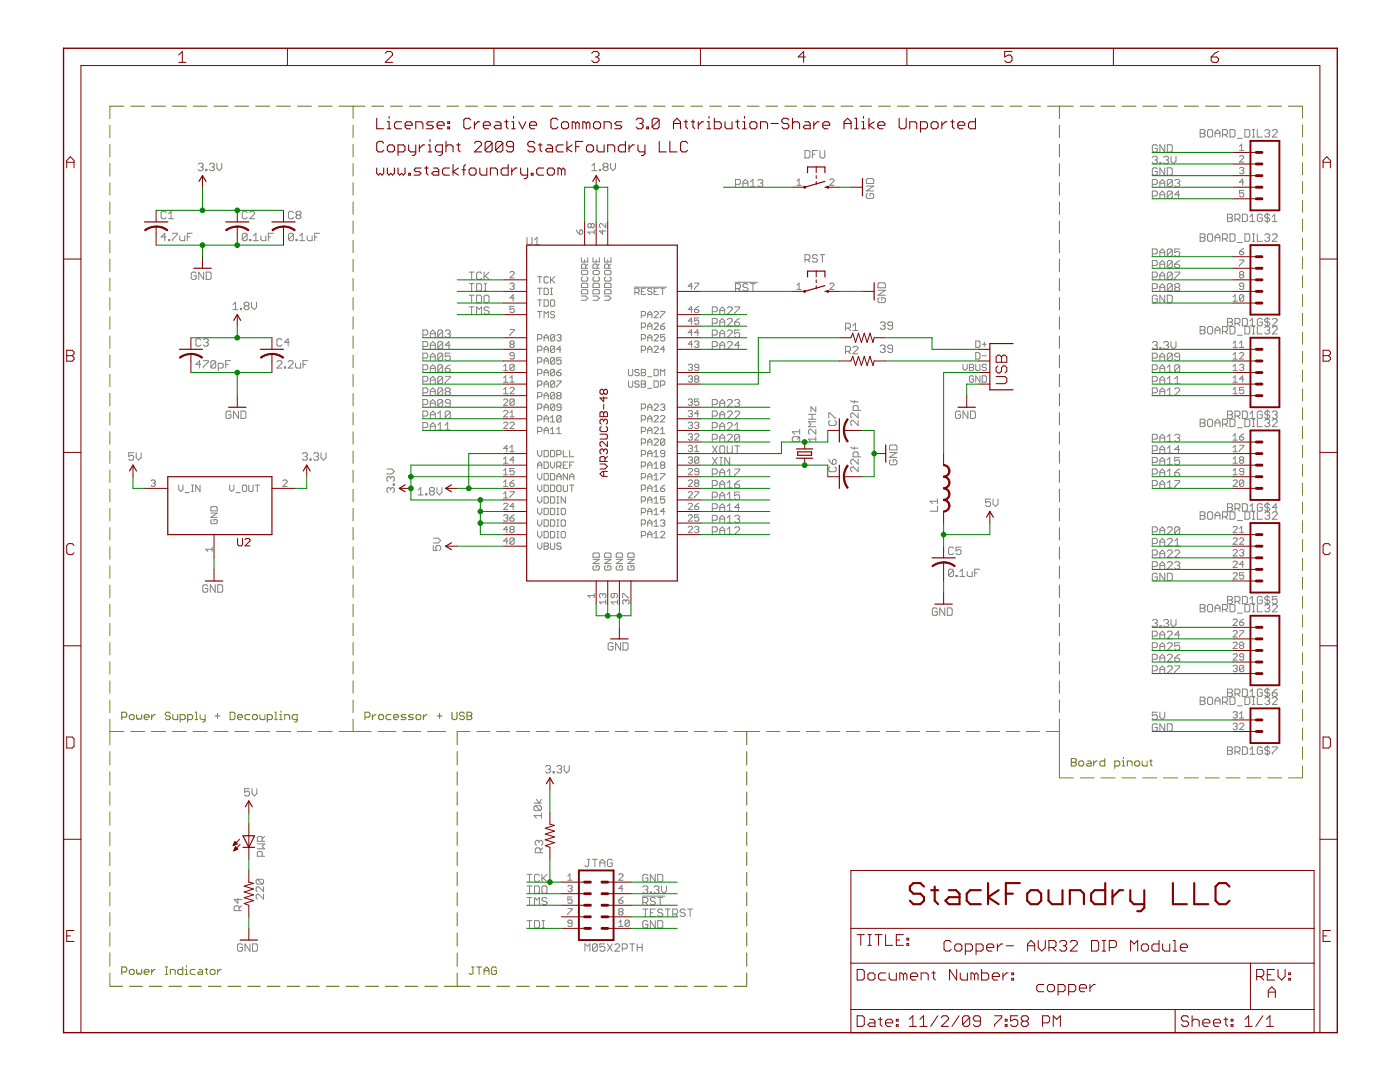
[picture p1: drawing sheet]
<svg xmlns="http://www.w3.org/2000/svg" width="279mm" height="216mm" viewBox="0 0 279 216" stroke-linecap="round" stroke-linejoin="round" font-family="sans-serif">
<g fill="#808000" stroke="#808000" stroke-width=".2">
<path d="M91.2 146v2.6z"/>
<path d="M91.2 150v2.6z"/>
<path d="M91.2 154v2.7z"/>
<path d="M91.2 158v2.7z"/>
<path d="M91.2 162v2.7z"/>
<path d="M91.2 166v2.7z"/>
<path d="M91.2 170.1v2.6z"/>
<path d="M91.2 174.1v2.6z"/>
<path d="M91.2 178.1v2.6z"/>
<path d="M91.2 182.1v2.7z"/>
<path d="M91.2 186.1v2.7z"/>
<path d="M91.2 190.1v2.7z"/>
<path d="M91.2 194.2v2.6z"/>
<path d="M91.2 196.8h2.6z"/>
<path d="M95.2 196.8h2.6z"/>
<path d="M99.1 196.8h2.6z"/>
<path d="M103.1 196.8h2.6z"/>
<path d="M107 196.8h2.6z"/>
<path d="M111 196.8h2.5z"/>
<path d="M114.9 196.8h2.6z"/>
<path d="M118.8 196.8h2.6z"/>
<path d="M122.8 196.8h2.6z"/>
<path d="M126.7 196.8h2.6z"/>
<path d="M130.7 196.8h2.6z"/>
<path d="M134.6 196.8h2.6z"/>
<path d="M138.6 196.8h2.5z"/>
<path d="M142.5 196.8h2.6z"/>
<path d="M146.4 196.8h2.6z"/>
<path d="M149 194.2v2.6z"/>
<path d="M149 190.1v2.7z"/>
<path d="M149 186.1v2.7z"/>
<path d="M149 182.1v2.7z"/>
<path d="M149 178.1v2.6z"/>
<path d="M149 174.1v2.6z"/>
<path d="M149 170.1v2.6z"/>
<path d="M149 166v2.7z"/>
<path d="M149 162v2.7z"/>
<path d="M149 158v2.7z"/>
<path d="M149 154v2.7z"/>
<path d="M149 150v2.6z"/>
<path d="M149 146v2.6z"/>
<path d="M146.4 146h2.6z"/>
<path d="M142.5 146h2.6z"/>
<path d="M138.6 146h2.5z"/>
<path d="M134.6 146h2.6z"/>
<path d="M130.7 146h2.6z"/>
<path d="M126.7 146h2.6z"/>
<path d="M122.8 146h2.6z"/>
<path d="M118.8 146h2.6z"/>
<path d="M114.9 146h2.6z"/>
<path d="M111 146h2.5z"/>
<path d="M107 146h2.6z"/>
<path d="M103.1 146h2.6z"/>
<path d="M99.1 146h2.6z"/>
<path d="M95.2 146h2.6z"/>
<path d="M91.2 146h2.6z"/>
<path d="M93.6 194.2l.3 .2z"/>
<path d="M93.9 194.4h.2z"/>
<path d="M94.1 194.4l.3-.2z"/>
<path d="M94.4 193v1.2z"/>
<path d="M94.1 193h.5z"/>
<path d="M95.6 193v1.4z"/>
<path d="M95.1 193h1z"/>
<path d="M96.6 193.4v1z"/>
<path d="M96.6 193.4l.5-.4z"/>
<path d="M97.1 193l.5 .4z"/>
<path d="M97.6 193.4v1z"/>
<path d="M96.6 193.7h1z"/>
<path d="M98.8 193l.3 .2z"/>
<path d="M98.3 193h.5z"/>
<path d="M98.3 193l-.2 .2z"/>
<path d="M98.1 193.2v1z"/>
<path d="M98.1 194.2l.2 .2z"/>
<path d="M98.3 194.4h.5z"/>
<path d="M99.1 194.2l-.3 .2z"/>
<path d="M99.1 193.7v.5z"/>
<path d="M98.6 193.7h.5z"/>
<path d="M85.3 146h3.6z"/>
<path d="M80.4 146h3.6z"/>
<path d="M75.4 146h3.6z"/>
<path d="M70.5 146h3.6z"/>
<path d="M67.7 146h2.8z"/>
<path d="M63.5 146h2.8z"/>
<path d="M59.4 146h2.7z"/>
<path d="M55.2 146h2.8z"/>
<path d="M51 146h2.8z"/>
<path d="M46.9 146h2.8z"/>
<path d="M42.7 146h2.8z"/>
<path d="M38.5 146h2.8z"/>
<path d="M34.4 146h2.8z"/>
<path d="M30.2 146h2.8z"/>
<path d="M26.1 146h2.8z"/>
<path d="M21.9 146h2.8z"/>
<path d="M21.9 143.5v2.5z"/>
<path d="M21.9 139.7v2.5z"/>
<path d="M21.9 135.9v2.4z"/>
<path d="M21.9 132v2.5z"/>
<path d="M21.9 128.2v2.5z"/>
<path d="M21.9 124.4v2.4z"/>
<path d="M21.9 120.6v2.4z"/>
<path d="M21.9 116.8v2.4z"/>
<path d="M21.9 112.9v2.5z"/>
<path d="M21.9 109.1v2.5z"/>
<path d="M21.9 105.3v2.4z"/>
<path d="M21.9 101.5v2.4z"/>
<path d="M21.9 97.6v2.5z"/>
<path d="M21.9 93.8v2.5z"/>
<path d="M21.9 90v2.5z"/>
<path d="M21.9 86.2v2.4z"/>
<path d="M21.9 82.3v2.5z"/>
<path d="M21.9 78.5v2.5z"/>
<path d="M21.9 74.7v2.5z"/>
<path d="M21.9 70.9v2.4z"/>
<path d="M21.9 67.1v2.4z"/>
<path d="M21.9 63.2v2.5z"/>
<path d="M21.9 59.4v2.5z"/>
<path d="M21.9 55.6v2.4z"/>
<path d="M21.9 51.8v2.4z"/>
<path d="M21.9 47.9v2.5z"/>
<path d="M21.9 44.1v2.5z"/>
<path d="M21.9 40.3v2.5z"/>
<path d="M21.9 36.5v2.4z"/>
<path d="M21.9 32.6v2.5z"/>
<path d="M21.9 28.8v2.5z"/>
<path d="M21.9 25v2.5z"/>
<path d="M21.9 21.2v2.4z"/>
<path d="M21.9 21.2h2.8z"/>
<path d="M26.1 21.2h2.8z"/>
<path d="M30.2 21.2h2.8z"/>
<path d="M34.4 21.2h2.8z"/>
<path d="M38.5 21.2h2.8z"/>
<path d="M42.7 21.2h2.8z"/>
<path d="M46.9 21.2h2.8z"/>
<path d="M51 21.2h2.8z"/>
<path d="M55.2 21.2h2.8z"/>
<path d="M59.4 21.2h2.7z"/>
<path d="M63.5 21.2h2.8z"/>
<path d="M67.7 21.2h2.8z"/>
<path d="M70.5 21.2v2.4z"/>
<path d="M70.5 25v2.5z"/>
<path d="M70.5 28.8v2.5z"/>
<path d="M70.5 32.6v2.5z"/>
<path d="M70.5 36.5v2.4z"/>
<path d="M70.5 40.3v2.5z"/>
<path d="M70.5 44.1v2.5z"/>
<path d="M70.5 47.9v2.5z"/>
<path d="M70.5 51.8v2.4z"/>
<path d="M70.5 55.6v2.4z"/>
<path d="M70.5 59.4v2.5z"/>
<path d="M70.5 63.2v2.5z"/>
<path d="M70.5 67.1v2.4z"/>
<path d="M70.5 70.9v2.4z"/>
<path d="M70.5 74.7v2.5z"/>
<path d="M70.5 78.5v2.5z"/>
<path d="M70.5 82.3v2.5z"/>
<path d="M70.5 86.2v2.4z"/>
<path d="M70.5 90v2.5z"/>
<path d="M70.5 93.8v2.5z"/>
<path d="M70.5 97.6v2.5z"/>
<path d="M70.5 101.5v2.4z"/>
<path d="M70.5 105.3v2.4z"/>
<path d="M70.5 109.1v2.5z"/>
<path d="M70.5 112.9v2.5z"/>
<path d="M70.5 116.8v2.4z"/>
<path d="M70.5 120.6v2.4z"/>
<path d="M70.5 124.4v2.4z"/>
<path d="M70.5 128.2v2.5z"/>
<path d="M70.5 132v2.5z"/>
<path d="M70.5 135.9v2.4z"/>
<path d="M70.5 139.7v2.5z"/>
<path d="M70.5 143.5v2.5z"/>
<path d="M24.3 142.1v1.5z"/>
<path d="M24.3 142.1h.7z"/>
<path d="M25 142.1l.3 .3z"/>
<path d="M25.3 142.4v.5z"/>
<path d="M25 143.1l.3-.2z"/>
<path d="M24.3 143.1h.7z"/>
<path d="M26 143.6h.5z"/>
<path d="M26.8 143.3l-.3 .3z"/>
<path d="M26.8 142.9v.4z"/>
<path d="M26.5 142.6l.3 .3z"/>
<path d="M26 142.6h.5z"/>
<path d="M26 142.6l-.2 .3z"/>
<path d="M25.8 142.9v.4z"/>
<path d="M25.8 143.3l.2 .3z"/>
<path d="M27.3 142.6v.7z"/>
<path d="M27.3 143.3l.2 .3z"/>
<path d="M27.8 143.3l-.3 .3z"/>
<path d="M27.8 143.3l.2 .3z"/>
<path d="M28.3 143.3l-.3 .3z"/>
<path d="M28.3 142.6v.7z"/>
<path d="M29 143.6h.5z"/>
<path d="M28.8 143.3l.2 .3z"/>
<path d="M28.8 142.9v.4z"/>
<path d="M28.8 142.9l.2-.3z"/>
<path d="M29 142.6h.5z"/>
<path d="M29.5 142.6l.3 .3z"/>
<path d="M29.8 142.9v.2z"/>
<path d="M28.8 143.1h1z"/>
<path d="M30.3 142.6v1z"/>
<path d="M30.8 142.6l-.5 .5z"/>
<path d="M30.8 142.6h.2z"/>
<path d="M33.7 142.1l.3 .3z"/>
<path d="M33.2 142.1h.5z"/>
<path d="M33.2 142.1l-.2 .3z"/>
<path d="M33 142.4v.2z"/>
<path d="M33 142.6l.2 .3z"/>
<path d="M33.2 142.9h.5z"/>
<path d="M33.7 142.9l.3 .2z"/>
<path d="M34 143.1v.2z"/>
<path d="M34 143.3l-.3 .3z"/>
<path d="M33.2 143.6h.5z"/>
<path d="M33 143.3l.2 .3z"/>
<path d="M34.5 142.6v.7z"/>
<path d="M34.5 143.3l.2 .3z"/>
<path d="M34.7 143.6h.8z"/>
<path d="M35.5 142.6v1z"/>
<path d="M36 142.6v1.5z"/>
<path d="M36 142.6h.7z"/>
<path d="M36.7 142.6l.3 .3z"/>
<path d="M37 142.9v.4z"/>
<path d="M37 143.3l-.3 .3z"/>
<path d="M36 143.6h.7z"/>
<path d="M37.5 142.6v1.5z"/>
<path d="M37.5 142.6h.7z"/>
<path d="M38.2 142.6l.2 .3z"/>
<path d="M38.4 142.9v.4z"/>
<path d="M38.4 143.3l-.2 .3z"/>
<path d="M37.5 143.6h.7z"/>
<path d="M38.9 142.1h.3z"/>
<path d="M39.2 142.1v1.5z"/>
<path d="M38.9 143.6h.5z"/>
<path d="M39.9 142.6v.7z"/>
<path d="M39.9 143.3l.3 .3z"/>
<path d="M40.2 143.6h.7z"/>
<path d="M40.9 142.6v1.2z"/>
<path d="M40.7 144.1l.2-.3z"/>
<path d="M40.4 144.1h.3z"/>
<path d="M42.9 142.9h1z"/>
<path d="M43.4 142.4v.9z"/>
<path d="M45.9 142.1v1.5z"/>
<path d="M45.9 143.6h.8z"/>
<path d="M46.9 143.3l-.2 .3z"/>
<path d="M46.9 142.4v.9z"/>
<path d="M46.7 142.1l.2 .3z"/>
<path d="M45.9 142.1h.8z"/>
<path d="M47.6 143.6h.5z"/>
<path d="M47.4 143.3l.2 .3z"/>
<path d="M47.4 142.9v.4z"/>
<path d="M47.6 142.6l-.2 .3z"/>
<path d="M47.6 142.6h.5z"/>
<path d="M48.1 142.6l.3 .3z"/>
<path d="M48.4 142.9v.2z"/>
<path d="M47.4 143.1h1z"/>
<path d="M49.1 142.6h.8z"/>
<path d="M49.1 142.6l-.2 .3z"/>
<path d="M48.9 142.9v.4z"/>
<path d="M48.9 143.3l.2 .3z"/>
<path d="M49.1 143.6h.8z"/>
<path d="M50.6 143.6h.5z"/>
<path d="M51.3 143.3l-.2 .3z"/>
<path d="M51.3 142.9v.4z"/>
<path d="M51.1 142.6l.2 .3z"/>
<path d="M50.6 142.6h.5z"/>
<path d="M50.6 142.6l-.2 .3z"/>
<path d="M50.4 142.9v.4z"/>
<path d="M50.4 143.3l.2 .3z"/>
<path d="M51.9 142.6v.7z"/>
<path d="M51.9 143.3l.2 .3z"/>
<path d="M52.1 143.6h.8z"/>
<path d="M52.9 142.6v1z"/>
<path d="M53.3 142.6v1.5z"/>
<path d="M53.3 142.6h.8z"/>
<path d="M54.1 142.6l.2 .3z"/>
<path d="M54.3 142.9v.4z"/>
<path d="M54.3 143.3l-.2 .3z"/>
<path d="M53.3 143.6h.8z"/>
<path d="M54.8 142.1h.3z"/>
<path d="M55.1 142.1v1.5z"/>
<path d="M54.8 143.6h.5z"/>
<path d="M55.8 142.6h.3z"/>
<path d="M56.1 142.6v1z"/>
<path d="M55.8 143.6h.5z"/>
<path d="M56.1 141.9v.2z"/>
<path d="M56.8 142.6v1z"/>
<path d="M56.8 142.6h.8z"/>
<path d="M57.6 142.6l.2 .3z"/>
<path d="M57.8 142.9v.7z"/>
<path d="M58.8 144.1h.3z"/>
<path d="M59.1 144.1l.2-.3z"/>
<path d="M59.3 142.6v1.2z"/>
<path d="M58.6 142.6h.7z"/>
<path d="M58.6 142.6l-.3 .3z"/>
<path d="M58.3 142.9v.4z"/>
<path d="M58.3 143.3l.3 .3z"/>
<path d="M58.6 143.6h.7z"/>
<path d="M70.5 21.2h2.3z"/>
<path d="M74.2 21.2h2.4z"/>
<path d="M77.9 21.2h2.4z"/>
<path d="M81.7 21.2h2.4z"/>
<path d="M85.4 21.2h2.4z"/>
<path d="M89.2 21.2h2.4z"/>
<path d="M92.9 21.2h2.4z"/>
<path d="M96.7 21.2h2.4z"/>
<path d="M100.4 21.2h2.4z"/>
<path d="M104.2 21.2h2.4z"/>
<path d="M107.9 21.2h2.4z"/>
<path d="M111.7 21.2h2.3z"/>
<path d="M115.4 21.2h2.4z"/>
<path d="M119.1 21.2h2.4z"/>
<path d="M122.9 21.2h2.4z"/>
<path d="M126.6 21.2h2.4z"/>
<path d="M130.4 21.2h2.4z"/>
<path d="M134.1 21.2h2.4z"/>
<path d="M137.9 21.2h2.3z"/>
<path d="M141.6 21.2h2.4z"/>
<path d="M145.4 21.2h2.3z"/>
<path d="M149.1 21.2h2.4z"/>
<path d="M152.9 21.2h2.3z"/>
<path d="M156.6 21.2h2.4z"/>
<path d="M160.4 21.2h2.3z"/>
<path d="M164.1 21.2h2.4z"/>
<path d="M167.8 21.2h2.4z"/>
<path d="M171.6 21.2h2.4z"/>
<path d="M175.3 21.2h2.4z"/>
<path d="M179.1 21.2h2.4z"/>
<path d="M182.8 21.2h2.4z"/>
<path d="M186.6 21.2h2.4z"/>
<path d="M190.3 21.2h2.4z"/>
<path d="M194.1 21.2h2.3z"/>
<path d="M197.8 21.2h2.4z"/>
<path d="M201.5 21.2h2.4z"/>
<path d="M205.3 21.2h2.4z"/>
<path d="M209 21.2h2.4z"/>
<path d="M149 146h2.6z"/>
<path d="M153 146h2.6z"/>
<path d="M157 146h2.6z"/>
<path d="M161 146h2.6z"/>
<path d="M165 146h2.6z"/>
<path d="M168.9 146h2.7z"/>
<path d="M172.9 146h2.7z"/>
<path d="M176.9 146h2.6z"/>
<path d="M180.9 146h2.6z"/>
<path d="M184.9 146h2.6z"/>
<path d="M188.9 146h2.6z"/>
<path d="M192.9 146h2.6z"/>
<path d="M196.8 146h2.7z"/>
<path d="M200.8 146h2.7z"/>
<path d="M204.8 146h2.6z"/>
<path d="M208.8 146h2.6z"/>
<path d="M211.4 21.2v2.4z"/>
<path d="M211.4 25v2.5z"/>
<path d="M211.4 28.8v2.5z"/>
<path d="M211.4 32.6v2.5z"/>
<path d="M211.4 36.5v2.4z"/>
<path d="M211.4 40.3v2.5z"/>
<path d="M211.4 44.1v2.5z"/>
<path d="M211.4 47.9v2.5z"/>
<path d="M211.4 51.8v2.4z"/>
<path d="M211.4 55.6v2.4z"/>
<path d="M211.4 59.4v2.5z"/>
<path d="M211.4 63.2v2.5z"/>
<path d="M211.4 67.1v2.4z"/>
<path d="M211.4 70.9v2.4z"/>
<path d="M211.4 74.7v2.5z"/>
<path d="M211.4 78.5v2.5z"/>
<path d="M211.4 82.3v2.5z"/>
<path d="M211.4 86.2v2.4z"/>
<path d="M211.4 90v2.5z"/>
<path d="M211.4 93.8v2.5z"/>
<path d="M211.4 97.6v2.5z"/>
<path d="M211.4 101.5v2.4z"/>
<path d="M211.4 105.3v2.4z"/>
<path d="M211.4 109.1v2.5z"/>
<path d="M211.4 112.9v2.5z"/>
<path d="M211.4 116.8v2.4z"/>
<path d="M211.4 120.6v2.4z"/>
<path d="M211.4 124.4v2.4z"/>
<path d="M211.4 128.2v2.5z"/>
<path d="M211.4 132v2.5z"/>
<path d="M211.4 135.9v2.4z"/>
<path d="M211.4 139.7v2.5z"/>
<path d="M211.4 143.5v2.5z"/>
<path d="M72.8 142.1v1.5z"/>
<path d="M72.8 142.1h.8z"/>
<path d="M73.6 142.1l.2 .3z"/>
<path d="M73.8 142.4v.5z"/>
<path d="M73.6 143.1l.2-.2z"/>
<path d="M72.8 143.1h.8z"/>
<path d="M74.3 142.6v1z"/>
<path d="M74.3 143.1l.5-.5z"/>
<path d="M74.8 142.6h.3z"/>
<path d="M75.8 143.6h.5z"/>
<path d="M76.6 143.3l-.3 .3z"/>
<path d="M76.6 142.9v.4z"/>
<path d="M76.3 142.6l.3 .3z"/>
<path d="M75.8 142.6h.5z"/>
<path d="M75.8 142.6l-.2 .3z"/>
<path d="M75.6 142.9v.4z"/>
<path d="M75.6 143.3l.2 .3z"/>
<path d="M77.3 142.6h.7z"/>
<path d="M77.3 142.6l-.3 .3z"/>
<path d="M77 142.9v.4z"/>
<path d="M77 143.3l.3 .3z"/>
<path d="M77.3 143.6h.7z"/>
<path d="M78.8 143.6h.5z"/>
<path d="M78.5 143.3l.3 .3z"/>
<path d="M78.5 142.9v.4z"/>
<path d="M78.8 142.6l-.3 .3z"/>
<path d="M78.8 142.6h.5z"/>
<path d="M79.3 142.6l.2 .3z"/>
<path d="M79.5 142.9v.2z"/>
<path d="M78.5 143.1h1z"/>
<path d="M80 143.6h.8z"/>
<path d="M81 143.3l-.2 .3z"/>
<path d="M80.8 143.1l.2 .2z"/>
<path d="M80.3 143.1h.5z"/>
<path d="M80 142.9l.3 .2z"/>
<path d="M80.3 142.6l-.3 .3z"/>
<path d="M80.3 142.6h.7z"/>
<path d="M81.5 143.6h.8z"/>
<path d="M82.5 143.3l-.2 .3z"/>
<path d="M82.3 143.1l.2 .2z"/>
<path d="M81.8 143.1h.5z"/>
<path d="M81.5 142.9l.3 .2z"/>
<path d="M81.8 142.6l-.3 .3z"/>
<path d="M81.8 142.6h.7z"/>
<path d="M83.2 143.6h.6z"/>
<path d="M84 143.3l-.2 .3z"/>
<path d="M84 142.9v.4z"/>
<path d="M83.8 142.6l.2 .3z"/>
<path d="M83.2 142.6h.6z"/>
<path d="M83.2 142.6l-.2 .3z"/>
<path d="M83 142.9v.4z"/>
<path d="M83 143.3l.2 .3z"/>
<path d="M84.5 142.6v1z"/>
<path d="M84.5 143.1l.5-.5z"/>
<path d="M85 142.6h.2z"/>
<path d="M87.2 142.9h1z"/>
<path d="M87.7 142.4v.9z"/>
<path d="M90.2 142.1v1.2z"/>
<path d="M90.2 143.3l.3 .3z"/>
<path d="M90.5 143.6h.5z"/>
<path d="M91.2 143.3l-.2 .3z"/>
<path d="M91.2 142.1v1.2z"/>
<path d="M92.4 142.1l.3 .3z"/>
<path d="M91.9 142.1h.5z"/>
<path d="M91.9 142.1l-.2 .3z"/>
<path d="M91.7 142.4v.2z"/>
<path d="M91.7 142.6l.2 .3z"/>
<path d="M91.9 142.9h.5z"/>
<path d="M92.4 142.9l.3 .2z"/>
<path d="M92.7 143.1v.2z"/>
<path d="M92.7 143.3l-.3 .3z"/>
<path d="M91.9 143.6h.5z"/>
<path d="M91.7 143.3l.2 .3z"/>
<path d="M93.2 142.1v1.5z"/>
<path d="M93.2 142.1h.7z"/>
<path d="M93.9 142.1l.3 .3z"/>
<path d="M94.2 142.4v.2z"/>
<path d="M94.2 142.6l-.3 .3z"/>
<path d="M93.9 142.9l.3 .2z"/>
<path d="M94.2 143.1v.2z"/>
<path d="M94.2 143.3l-.3 .3z"/>
<path d="M93.2 143.6h.7z"/>
<path d="M93.2 142.9h.7z"/>
<path d="M88.7 196.8h2.5z"/>
<path d="M84.8 196.8h2.5z"/>
<path d="M80.8 196.8h2.6z"/>
<path d="M76.9 196.8h2.6z"/>
<path d="M73 196.8h2.5z"/>
<path d="M69 196.8h2.6z"/>
<path d="M65.1 196.8h2.6z"/>
<path d="M61.2 196.8h2.6z"/>
<path d="M57.3 196.8h2.5z"/>
<path d="M53.3 196.8h2.6z"/>
<path d="M49.4 196.8h2.6z"/>
<path d="M45.5 196.8h2.5z"/>
<path d="M41.6 196.8h2.5z"/>
<path d="M37.6 196.8h2.6z"/>
<path d="M33.7 196.8h2.6z"/>
<path d="M29.8 196.8h2.5z"/>
<path d="M25.8 196.8h2.6z"/>
<path d="M21.9 196.8h2.6z"/>
<path d="M21.9 194.2v2.6z"/>
<path d="M21.9 190.1v2.7z"/>
<path d="M21.9 186.1v2.7z"/>
<path d="M21.9 182.1v2.7z"/>
<path d="M21.9 178.1v2.6z"/>
<path d="M21.9 174.1v2.6z"/>
<path d="M21.9 170.1v2.6z"/>
<path d="M21.9 166v2.7z"/>
<path d="M21.9 162v2.7z"/>
<path d="M21.9 158v2.7z"/>
<path d="M21.9 154v2.7z"/>
<path d="M21.9 150v2.6z"/>
<path d="M21.9 146v2.6z"/>
<path d="M24.3 193v1.4z"/>
<path d="M24.3 193h.7z"/>
<path d="M25 193l.3 .2z"/>
<path d="M25.3 193.2v.5z"/>
<path d="M25 193.9l.3-.2z"/>
<path d="M24.3 193.9h.7z"/>
<path d="M26 194.4h.5z"/>
<path d="M26.8 194.2l-.3 .2z"/>
<path d="M26.8 193.7v.5z"/>
<path d="M26.5 193.4l.3 .3z"/>
<path d="M26 193.4h.5z"/>
<path d="M26 193.4l-.2 .3z"/>
<path d="M25.8 193.7v.5z"/>
<path d="M25.8 194.2l.2 .2z"/>
<path d="M27.3 193.4v.8z"/>
<path d="M27.3 194.2l.2 .2z"/>
<path d="M27.8 194.2l-.3 .2z"/>
<path d="M27.8 194.2l.2 .2z"/>
<path d="M28.3 194.2l-.3 .2z"/>
<path d="M28.3 193.4v.8z"/>
<path d="M29 194.4h.5z"/>
<path d="M28.8 194.2l.2 .2z"/>
<path d="M28.8 193.7v.5z"/>
<path d="M28.8 193.7l.2-.3z"/>
<path d="M29 193.4h.5z"/>
<path d="M29.5 193.4l.3 .3z"/>
<path d="M29.8 193.7v.2z"/>
<path d="M28.8 193.9h1z"/>
<path d="M30.3 193.4v1z"/>
<path d="M30.8 193.4l-.5 .5z"/>
<path d="M30.8 193.4h.2z"/>
<path d="M33 194.4h.5z"/>
<path d="M33.2 193v1.4z"/>
<path d="M33 193h.5z"/>
<path d="M34 193.4v1z"/>
<path d="M34 193.4h.7z"/>
<path d="M34.7 193.4l.3 .3z"/>
<path d="M35 193.7v.7z"/>
<path d="M36.5 193v1.4z"/>
<path d="M35.7 194.4h.8z"/>
<path d="M35.5 194.2l.2 .2z"/>
<path d="M35.5 193.7v.5z"/>
<path d="M35.7 193.4l-.2 .3z"/>
<path d="M35.7 193.4h.8z"/>
<path d="M37 193.4h.2z"/>
<path d="M37.2 193.4v1z"/>
<path d="M37 194.4h.5z"/>
<path d="M37.2 192.7v.3z"/>
<path d="M38.2 193.4h.7z"/>
<path d="M38.2 193.4l-.2 .3z"/>
<path d="M38 193.7v.5z"/>
<path d="M38 194.2l.2 .2z"/>
<path d="M38.2 194.4h.7z"/>
<path d="M39.7 193.4h.5z"/>
<path d="M40.2 193.4l.2 .3z"/>
<path d="M40.4 193.7v.7z"/>
<path d="M39.7 194.4h.7z"/>
<path d="M39.5 194.2l.2 .2z"/>
<path d="M39.5 194.2l.2-.3z"/>
<path d="M39.7 193.9h.7z"/>
<path d="M41.2 193.2v1z"/>
<path d="M41.2 194.2l.2 .2z"/>
<path d="M40.9 193.4h.5z"/>
<path d="M42.2 194.4h.5z"/>
<path d="M42.9 194.2l-.2 .2z"/>
<path d="M42.9 193.7v.5z"/>
<path d="M42.7 193.4l.2 .3z"/>
<path d="M42.2 193.4h.5z"/>
<path d="M42.2 193.4l-.3 .3z"/>
<path d="M41.9 193.7v.5z"/>
<path d="M41.9 194.2l.3 .2z"/>
<path d="M43.4 193.4v1z"/>
<path d="M43.4 193.9l.5-.5z"/>
<path d="M43.9 193.4h.3z"/>
<path d="M211.4 21.2h2.8z"/>
<path d="M215.6 21.2h2.8z"/>
<path d="M219.7 21.2h2.8z"/>
<path d="M223.9 21.2h2.8z"/>
<path d="M228 21.2h2.8z"/>
<path d="M232.2 21.2h2.8z"/>
<path d="M236.4 21.2h2.8z"/>
<path d="M240.5 21.2h2.8z"/>
<path d="M244.7 21.2h2.8z"/>
<path d="M248.8 21.2h2.8z"/>
<path d="M253 21.2h2.8z"/>
<path d="M257.1 21.2h2.8z"/>
<path d="M259.9 21.2v2.4z"/>
<path d="M259.9 24.9v2.4z"/>
<path d="M259.9 28.7v2.4z"/>
<path d="M259.9 32.5v2.4z"/>
<path d="M259.9 36.2v2.4z"/>
<path d="M259.9 40v2.4z"/>
<path d="M259.9 43.8v2.3z"/>
<path d="M259.9 47.5v2.4z"/>
<path d="M259.9 51.3v2.4z"/>
<path d="M259.9 55v2.4z"/>
<path d="M259.9 58.8v2.4z"/>
<path d="M259.9 62.5v2.4z"/>
<path d="M259.9 66.3v2.4z"/>
<path d="M259.9 70.1v2.4z"/>
<path d="M259.9 73.8v2.4z"/>
<path d="M259.9 77.6v2.4z"/>
<path d="M259.9 81.4v2.4z"/>
<path d="M259.9 85.1v2.4z"/>
<path d="M259.9 88.9v2.4z"/>
<path d="M259.9 92.6v2.4z"/>
<path d="M259.9 96.4v2.4z"/>
<path d="M259.9 100.2v2.4z"/>
<path d="M259.9 103.9v2.4z"/>
<path d="M259.9 107.7v2.4z"/>
<path d="M259.9 111.4v2.4z"/>
<path d="M259.9 115.2v2.4z"/>
<path d="M259.9 119v2.4z"/>
<path d="M259.9 122.7v2.4z"/>
<path d="M259.9 126.5v2.4z"/>
<path d="M259.9 130.3v2.3z"/>
<path d="M259.9 134v2.4z"/>
<path d="M259.9 137.8v2.4z"/>
<path d="M259.9 141.5v2.4z"/>
<path d="M259.9 145.3v2.4z"/>
<path d="M259.9 149.1v2.3z"/>
<path d="M259.9 152.8v2.4z"/>
<path d="M257.1 155.2h2.8z"/>
<path d="M253 155.2h2.8z"/>
<path d="M248.8 155.2h2.8z"/>
<path d="M244.7 155.2h2.8z"/>
<path d="M240.5 155.2h2.8z"/>
<path d="M236.4 155.2h2.8z"/>
<path d="M232.2 155.2h2.8z"/>
<path d="M228 155.2h2.8z"/>
<path d="M223.9 155.2h2.8z"/>
<path d="M219.7 155.2h2.8z"/>
<path d="M215.6 155.2h2.8z"/>
<path d="M211.4 155.2h2.8z"/>
<path d="M211.4 146v9.2z"/>
<path d="M213.8 151.4v1.4z"/>
<path d="M213.8 151.4h.7z"/>
<path d="M214.5 151.4l.3 .2z"/>
<path d="M214.8 151.6v.2z"/>
<path d="M214.8 151.8l-.3 .3z"/>
<path d="M214.5 152.1l.3 .2z"/>
<path d="M214.8 152.3v.3z"/>
<path d="M214.8 152.6l-.3 .2z"/>
<path d="M213.8 152.8h.7z"/>
<path d="M213.8 152.1h.7z"/>
<path d="M215.5 152.8h.5z"/>
<path d="M216 152.8l.3-.2z"/>
<path d="M216.3 152.1v.5z"/>
<path d="M216 151.8l.3 .3z"/>
<path d="M215.5 151.8h.5z"/>
<path d="M215.5 151.8l-.2 .3z"/>
<path d="M215.3 152.1v.5z"/>
<path d="M215.3 152.6l.2 .2z"/>
<path d="M217 151.8h.5z"/>
<path d="M217.5 151.8l.3 .3z"/>
<path d="M217.8 152.1v.7z"/>
<path d="M217 152.8h.8z"/>
<path d="M216.8 152.6l.2 .2z"/>
<path d="M217 152.3l-.2 .3z"/>
<path d="M217 152.3h.8z"/>
<path d="M218.3 151.8v1z"/>
<path d="M218.3 152.3l.5-.5z"/>
<path d="M218.8 151.8h.2z"/>
<path d="M220.5 151.4v1.4z"/>
<path d="M219.7 152.8h.8z"/>
<path d="M219.5 152.6l.2 .2z"/>
<path d="M219.5 152.1v.5z"/>
<path d="M219.7 151.8l-.2 .3z"/>
<path d="M219.7 151.8h.8z"/>
<path d="M222.5 151.8v1.5z"/>
<path d="M222.5 151.8h.7z"/>
<path d="M223.2 151.8l.3 .3z"/>
<path d="M223.5 152.1v.5z"/>
<path d="M223.5 152.6l-.3 .2z"/>
<path d="M222.5 152.8h.7z"/>
<path d="M224 151.8h.2z"/>
<path d="M224.2 151.8v1z"/>
<path d="M224 152.8h.5z"/>
<path d="M224.2 151.1v.3z"/>
<path d="M225 151.8v1z"/>
<path d="M225 151.8h.7z"/>
<path d="M225.7 151.8l.3 .3z"/>
<path d="M226 152.1v.7z"/>
<path d="M226.7 152.8h.5z"/>
<path d="M227.2 152.8l.3-.2z"/>
<path d="M227.5 152.1v.5z"/>
<path d="M227.2 151.8l.3 .3z"/>
<path d="M226.7 151.8h.5z"/>
<path d="M226.7 151.8l-.2 .3z"/>
<path d="M226.5 152.1v.5z"/>
<path d="M226.5 152.6l.2 .2z"/>
<path d="M227.9 151.8v.8z"/>
<path d="M227.9 152.6l.3 .2z"/>
<path d="M228.2 152.8h.7z"/>
<path d="M228.9 151.8v1z"/>
<path d="M229.7 151.6v1z"/>
<path d="M229.7 152.6l.2 .2z"/>
<path d="M229.4 151.8h.5z"/>
</g>
<g fill="#808080" stroke="#808080" stroke-width=".2">
<path d="M77.2 98l.3 .3z"/>
<path d="M77.2 97.6v.4z"/>
<path d="M77.5 97.3l-.3 .3z"/>
<path d="M77.5 97.3h.2z"/>
<path d="M77.7 97.3l.3 .3z"/>
<path d="M78 97.6v.2z"/>
<path d="M78 97.6l.2-.3z"/>
<path d="M78.2 97.3h.3z"/>
<path d="M78.5 97.3l.2 .3z"/>
<path d="M78.7 97.6v.4z"/>
<path d="M78.7 98l-.2 .3z"/>
<path d="M78.5 96.8h.2z"/>
<path d="M78.5 96.6v.2z"/>
<path d="M78.5 96.6h.2z"/>
<path d="M78.7 96.6v.2z"/>
<path d="M77.2 95.8l.3 .3z"/>
<path d="M77.2 95.3v.5z"/>
<path d="M77.2 95.3l.3-.2z"/>
<path d="M77.5 95.1h.2z"/>
<path d="M77.7 95.1l.3 .2z"/>
<path d="M78 95.3v.3z"/>
<path d="M78 95.3l.2-.2z"/>
<path d="M78.2 95.1h.3z"/>
<path d="M78.5 95.1l.2 .2z"/>
<path d="M78.7 95.3v.5z"/>
<path d="M78.7 95.8l-.2 .3z"/>
<path d="M77.2 94.6h1z"/>
<path d="M78.2 94.6l.5-.5z"/>
<path d="M78.2 93.6l.5 .5z"/>
<path d="M77.2 93.6h1z"/>
<path d="M122.1 128.2l.2 .3z"/>
<path d="M121.6 128.2h.5z"/>
<path d="M121.6 128.2l-.2 .3z"/>
<path d="M121.4 128.5v1z"/>
<path d="M121.4 129.5l.2 .2z"/>
<path d="M121.6 129.7h.5z"/>
<path d="M122.3 129.5l-.2 .2z"/>
<path d="M122.3 129v.5z"/>
<path d="M121.9 129h.4z"/>
<path d="M122.8 128.2v1.5z"/>
<path d="M122.8 128.2l1 1.5z"/>
<path d="M123.8 128.2v1.5z"/>
<path d="M124.3 128.2v1.5z"/>
<path d="M124.3 129.7h.8z"/>
<path d="M125.1 129.7l.2-.2z"/>
<path d="M125.3 128.5v1z"/>
<path d="M125.1 128.2l.2 .3z"/>
<path d="M124.3 128.2h.8z"/>
<path d="M83.5 97.8l.5-.5z"/>
<path d="M84 97.3v1.5z"/>
<path d="M83.5 98.8h1z"/>
<path d="M85 98.5v.3z"/>
<path d="M85 98.5h.2z"/>
<path d="M85.2 98.5v.3z"/>
<path d="M85 98.8h.2z"/>
<path d="M85.7 97.5l.2-.2z"/>
<path d="M85.9 97.3h.5z"/>
<path d="M86.4 97.3l.3 .2z"/>
<path d="M86.7 97.5v.3z"/>
<path d="M86.7 97.8l-.3 .2z"/>
<path d="M86.4 98l.3 .3z"/>
<path d="M86.7 98.3v.2z"/>
<path d="M86.7 98.5l-.3 .3z"/>
<path d="M85.9 98.8h.5z"/>
<path d="M85.7 98.5l.2 .3z"/>
<path d="M85.7 98.3v.2z"/>
<path d="M85.7 98.3l.2-.3z"/>
<path d="M85.7 97.8l.2 .2z"/>
<path d="M85.7 97.5v.3z"/>
<path d="M85.9 98h.5z"/>
<path d="M87.2 97.3v1z"/>
<path d="M87.2 98.3l.5 .5z"/>
<path d="M87.7 98.8l.5-.5z"/>
<path d="M88.2 97.3v1z"/>
<path d="M118.1 33.1l.5-.5z"/>
<path d="M118.6 32.6v1.5z"/>
<path d="M118.1 34.1h1z"/>
<path d="M119.6 33.8v.3z"/>
<path d="M119.6 33.8h.3z"/>
<path d="M119.9 33.8v.3z"/>
<path d="M119.6 34.1h.3z"/>
<path d="M120.4 32.8l.2-.2z"/>
<path d="M120.6 32.6h.5z"/>
<path d="M121.1 32.6l.2 .2z"/>
<path d="M121.3 32.8v.3z"/>
<path d="M121.3 33.1l-.2 .2z"/>
<path d="M121.1 33.3l.2 .2z"/>
<path d="M121.3 33.5v.3z"/>
<path d="M121.3 33.8l-.2 .3z"/>
<path d="M120.6 34.1h.5z"/>
<path d="M120.4 33.8l.2 .3z"/>
<path d="M120.4 33.5v.3z"/>
<path d="M120.4 33.5l.2-.2z"/>
<path d="M120.4 33.1l.2 .2z"/>
<path d="M120.4 32.8v.3z"/>
<path d="M120.6 33.3h.5z"/>
<path d="M121.9 32.6v.9z"/>
<path d="M121.9 33.5l.4 .6z"/>
<path d="M122.8 33.5l-.5 .6z"/>
<path d="M122.8 32.6v.9z"/>
<path d="M196.7 99.6h1z"/>
<path d="M196.7 99.6v.7z"/>
<path d="M196.7 100.3l.5-.2z"/>
<path d="M197.2 100.1h.2z"/>
<path d="M197.4 100.1l.3 .2z"/>
<path d="M197.7 100.3v.5z"/>
<path d="M197.7 100.8l-.3 .3z"/>
<path d="M197 101.1h.4z"/>
<path d="M196.7 100.8l.3 .3z"/>
<path d="M198.2 99.6v1z"/>
<path d="M198.2 100.6l.5 .5z"/>
<path d="M198.7 101.1l.5-.5z"/>
<path d="M199.2 99.6v1z"/>
<path d="M191.4 82l.3 .3z"/>
<path d="M190.9 82h.5z"/>
<path d="M190.9 82l-.2 .3z"/>
<path d="M190.7 82.3v1z"/>
<path d="M190.7 83.3l.2 .2z"/>
<path d="M190.9 83.5h.5z"/>
<path d="M191.4 83.5l.3-.2z"/>
<path d="M191.7 82.8v.5z"/>
<path d="M191.2 82.8h.5z"/>
<path d="M192.2 82v1.5z"/>
<path d="M192.2 82l1 1.5z"/>
<path d="M193.2 82v1.5z"/>
<path d="M193.7 82v1.5z"/>
<path d="M193.7 83.5h.7z"/>
<path d="M194.4 83.5l.3-.2z"/>
<path d="M194.7 82.3v1z"/>
<path d="M194.4 82l.3 .3z"/>
<path d="M193.7 82h.7z"/>
<path d="M86.5 108.9v1z"/>
<path d="M86.5 109.9h.7z"/>
<path d="M87 109.4l.2 .5z"/>
<path d="M87 109.1v.3z"/>
<path d="M87 109.1l.2-.2z"/>
<path d="M87.2 108.9h.5z"/>
<path d="M87.7 108.9l.2 .2z"/>
<path d="M87.9 109.1v.5z"/>
<path d="M87.9 109.6l-.2 .3z"/>
<path d="M86.5 108.4h1z"/>
<path d="M87.5 108.4l.4-.5z"/>
<path d="M87.5 107.4l.4 .5z"/>
<path d="M86.5 107.4h1z"/>
<path d="M32.9 46.5v1.5z"/>
<path d="M32.9 46.5l-.7 .8z"/>
<path d="M32.2 47.3h.9z"/>
<path d="M33.7 47.8v.2z"/>
<path d="M33.7 47.8h.2z"/>
<path d="M33.9 47.8v.2z"/>
<path d="M33.7 48h.2z"/>
<path d="M34.4 46.5h1z"/>
<path d="M35.4 46.5v.3z"/>
<path d="M35.4 46.8l-1 1z"/>
<path d="M34.4 47.8v.2z"/>
<path d="M35.9 47.1v.7z"/>
<path d="M35.9 47.8l.2 .2z"/>
<path d="M36.1 48h.8z"/>
<path d="M36.9 47.1v.9z"/>
<path d="M37.4 46.5v1.5z"/>
<path d="M37.4 46.5h1z"/>
<path d="M37.4 47.3h.5z"/>
<path d="M48.3 46.8v1z"/>
<path d="M48.6 46.5l-.3 .3z"/>
<path d="M48.6 46.5h.5z"/>
<path d="M49.1 46.5l.2 .3z"/>
<path d="M49.3 46.8v1z"/>
<path d="M49.3 47.8l-.2 .2z"/>
<path d="M48.6 48h.5z"/>
<path d="M48.3 47.8l.3 .2z"/>
<path d="M49.3 46.8l-1 1z"/>
<path d="M49.8 47.8v.2z"/>
<path d="M49.8 47.8h.3z"/>
<path d="M50.1 47.8v.2z"/>
<path d="M49.8 48h.3z"/>
<path d="M51.1 46.5l-.5 .6z"/>
<path d="M51.1 46.5v1.5z"/>
<path d="M50.6 48h1z"/>
<path d="M52.1 47.1v.7z"/>
<path d="M52.1 47.8l.2 .2z"/>
<path d="M52.3 48h.7z"/>
<path d="M53 47.1v.9z"/>
<path d="M53.6 46.5v1.5z"/>
<path d="M53.6 46.5h.9z"/>
<path d="M53.6 47.3h.4z"/>
<path d="M39.8 72v1.4z"/>
<path d="M39.8 72l-.7 .7z"/>
<path d="M39.1 72.7h1z"/>
<path d="M40.6 72h1z"/>
<path d="M41.6 72v.2z"/>
<path d="M41.6 72.2l-1 1z"/>
<path d="M40.6 73.2v.2z"/>
<path d="M42.1 72.2v1z"/>
<path d="M42.3 72l-.2 .2z"/>
<path d="M42.3 72h.5z"/>
<path d="M42.8 72l.3 .2z"/>
<path d="M43.1 72.2v1z"/>
<path d="M43.1 73.2l-.3 .2z"/>
<path d="M42.3 73.4h.5z"/>
<path d="M42.1 73.2l.2 .2z"/>
<path d="M43.1 72.2l-1 1z"/>
<path d="M43.6 72.5v1.5z"/>
<path d="M43.6 72.5h.7z"/>
<path d="M44.3 72.5l.3 .2z"/>
<path d="M44.6 72.7v.5z"/>
<path d="M44.3 73.4l.3-.2z"/>
<path d="M43.6 73.4h.7z"/>
<path d="M45 72v1.4z"/>
<path d="M45 72h1z"/>
<path d="M45 72.7h.5z"/>
<path d="M55.3 73.4h1z"/>
<path d="M55.3 73.4l1-.9z"/>
<path d="M56.3 72.2v.3z"/>
<path d="M56 72l.3 .2z"/>
<path d="M55.5 72h.5z"/>
<path d="M55.5 72l-.2 .2z"/>
<path d="M56.8 73.2v.2z"/>
<path d="M56.8 73.2h.2z"/>
<path d="M57 73.2v.2z"/>
<path d="M56.8 73.4h.2z"/>
<path d="M57.5 73.4h1z"/>
<path d="M58.5 72.5l-1 .9z"/>
<path d="M58.5 72.2v.3z"/>
<path d="M58.2 72l.3 .2z"/>
<path d="M57.7 72h.5z"/>
<path d="M57.7 72l-.2 .2z"/>
<path d="M59 72.5v.7z"/>
<path d="M59 73.2l.2 .2z"/>
<path d="M59.2 73.4h.8z"/>
<path d="M60 72.5v.9z"/>
<path d="M60.5 72v1.4z"/>
<path d="M60.5 72h1z"/>
<path d="M60.5 72.7h.5z"/>
<path d="M39.6 32.8l.2-.2z"/>
<path d="M39.8 32.6h.5z"/>
<path d="M40.3 32.6l.2 .2z"/>
<path d="M40.5 32.8v.3z"/>
<path d="M40.5 33.1l-.2 .2z"/>
<path d="M40 33.3h.3z"/>
<path d="M40.3 33.3l.2 .2z"/>
<path d="M40.5 33.5v.3z"/>
<path d="M40.5 33.8l-.2 .3z"/>
<path d="M39.8 34.1h.5z"/>
<path d="M39.6 33.8l.2 .3z"/>
<path d="M41 33.8v.3z"/>
<path d="M41 33.8h.3z"/>
<path d="M41.3 33.8v.3z"/>
<path d="M41 34.1h.3z"/>
<path d="M41.8 32.8l.2-.2z"/>
<path d="M42 32.6h.5z"/>
<path d="M42.5 32.6l.3 .2z"/>
<path d="M42.8 32.8v.3z"/>
<path d="M42.8 33.1l-.3 .2z"/>
<path d="M42.3 33.3h.2z"/>
<path d="M42.5 33.3l.3 .2z"/>
<path d="M42.8 33.5v.3z"/>
<path d="M42.8 33.8l-.3 .3z"/>
<path d="M42 34.1h.5z"/>
<path d="M41.8 33.8l.2 .3z"/>
<path d="M43.3 32.6v.9z"/>
<path d="M43.3 33.5l.5 .6z"/>
<path d="M44.3 33.5l-.5 .6z"/>
<path d="M44.3 32.6v.9z"/>
<path d="M38.9 54.3l.3 .2z"/>
<path d="M38.4 54.3h.5z"/>
<path d="M38.4 54.3l-.2 .2z"/>
<path d="M38.2 54.5v1z"/>
<path d="M38.2 55.5l.2 .3z"/>
<path d="M38.4 55.8h.5z"/>
<path d="M39.2 55.5l-.3 .3z"/>
<path d="M39.2 55v.5z"/>
<path d="M38.7 55h.5z"/>
<path d="M39.7 54.3v1.5z"/>
<path d="M39.7 54.3l.9 1.5z"/>
<path d="M40.6 54.3v1.5z"/>
<path d="M41.1 54.3v1.5z"/>
<path d="M41.1 55.8h.8z"/>
<path d="M41.9 55.8l.2-.3z"/>
<path d="M42.1 54.5v1z"/>
<path d="M41.9 54.3l.2 .2z"/>
<path d="M41.1 54.3h.8z"/>
<path d="M46.5 60.8l.5-.5z"/>
<path d="M47 60.3v1.5z"/>
<path d="M46.5 61.8h1z"/>
<path d="M48 61.5v.3z"/>
<path d="M48 61.5h.2z"/>
<path d="M48.2 61.5v.3z"/>
<path d="M48 61.8h.2z"/>
<path d="M48.7 60.6l.3-.3z"/>
<path d="M49 60.3h.5z"/>
<path d="M49.5 60.3l.2 .3z"/>
<path d="M49.7 60.6v.2z"/>
<path d="M49.7 60.8l-.2 .2z"/>
<path d="M49.5 61l.2 .3z"/>
<path d="M49.7 61.3v.2z"/>
<path d="M49.7 61.5l-.2 .3z"/>
<path d="M49 61.8h.5z"/>
<path d="M48.7 61.5l.3 .3z"/>
<path d="M48.7 61.3v.2z"/>
<path d="M48.7 61.3l.3-.3z"/>
<path d="M48.7 60.8l.3 .2z"/>
<path d="M48.7 60.6v.2z"/>
<path d="M49 61h.5z"/>
<path d="M50.2 60.3v1z"/>
<path d="M50.2 61.3l.5 .5z"/>
<path d="M50.7 61.8l.5-.5z"/>
<path d="M51.2 60.3v1z"/>
<path d="M45.8 82l.3 .3z"/>
<path d="M45.3 82h.5z"/>
<path d="M45.3 82l-.2 .3z"/>
<path d="M45.1 82.3v1z"/>
<path d="M45.1 83.3l.2 .2z"/>
<path d="M45.3 83.5h.5z"/>
<path d="M45.8 83.5l.3-.2z"/>
<path d="M46.1 82.8v.5z"/>
<path d="M45.6 82.8h.5z"/>
<path d="M46.6 82v1.5z"/>
<path d="M46.6 82l1 1.5z"/>
<path d="M47.6 82v1.5z"/>
<path d="M48.1 82v1.5z"/>
<path d="M48.1 83.5h.7z"/>
<path d="M48.8 83.5l.3-.2z"/>
<path d="M49.1 82.3v1z"/>
<path d="M48.8 82l.3 .3z"/>
<path d="M48.1 82h.7z"/>
<path d="M239.5 25.9v1.4z"/>
<path d="M239.5 25.9h.8z"/>
<path d="M240.3 25.9l.2 .2z"/>
<path d="M240.5 26.1v.3z"/>
<path d="M240.5 26.4l-.2 .2z"/>
<path d="M240.3 26.6l.2 .3z"/>
<path d="M240.5 26.9v.2z"/>
<path d="M240.5 27.1l-.2 .2z"/>
<path d="M239.5 27.3h.8z"/>
<path d="M239.5 26.6h.8z"/>
<path d="M241.3 25.9h.4z"/>
<path d="M241.3 25.9l-.3 .2z"/>
<path d="M241 26.1v1z"/>
<path d="M241 27.1l.3 .2z"/>
<path d="M241.3 27.3h.4z"/>
<path d="M241.7 27.3l.3-.2z"/>
<path d="M242 26.1v1z"/>
<path d="M241.7 25.9l.3 .2z"/>
<path d="M242.5 26.4v.9z"/>
<path d="M242.5 26.4l.5-.5z"/>
<path d="M243 25.9l.5 .5z"/>
<path d="M243.5 26.4v.9z"/>
<path d="M242.5 26.6h1z"/>
<path d="M244 25.9v1.4z"/>
<path d="M244 25.9h.7z"/>
<path d="M244.7 25.9l.3 .2z"/>
<path d="M245 26.1v.5z"/>
<path d="M245 26.6l-.3 .3z"/>
<path d="M244 26.9h.7z"/>
<path d="M244.5 26.9l.5 .4z"/>
<path d="M245.5 25.9v1.4z"/>
<path d="M245.5 27.3h.7z"/>
<path d="M246.2 27.3l.3-.2z"/>
<path d="M246.5 26.1v1z"/>
<path d="M246.2 25.9l.3 .2z"/>
<path d="M245.5 25.9h.7z"/>
<path d="M246.9 27.6h1z"/>
<path d="M248.5 25.9v1.4z"/>
<path d="M248.5 27.3h.7z"/>
<path d="M249.4 27.1l-.2 .2z"/>
<path d="M249.4 26.1v1z"/>
<path d="M249.2 25.9l.2 .2z"/>
<path d="M248.5 25.9h.7z"/>
<path d="M249.9 27.3h.5z"/>
<path d="M250.2 25.9v1.4z"/>
<path d="M249.9 25.9h.5z"/>
<path d="M250.9 25.9v1.4z"/>
<path d="M250.9 27.3h1z"/>
<path d="M252.4 26.1l.3-.2z"/>
<path d="M252.7 25.9h.4z"/>
<path d="M253.1 25.9l.3 .2z"/>
<path d="M253.4 26.1v.3z"/>
<path d="M253.4 26.4l-.3 .2z"/>
<path d="M252.9 26.6h.2z"/>
<path d="M253.1 26.6l.3 .3z"/>
<path d="M253.4 26.9v.2z"/>
<path d="M253.1 27.3l.3-.2z"/>
<path d="M252.7 27.3h.4z"/>
<path d="M252.4 27.1l.3 .2z"/>
<path d="M253.9 27.3h1z"/>
<path d="M254.9 26.4l-1 .9z"/>
<path d="M254.9 26.1v.3z"/>
<path d="M254.7 25.9l.2 .2z"/>
<path d="M254.1 25.9h.6z"/>
<path d="M254.1 25.9l-.2 .2z"/>
<path d="M239.5 46.7v1.5z"/>
<path d="M239.5 46.7h.8z"/>
<path d="M240.3 46.7l.2 .2z"/>
<path d="M240.5 46.9v.3z"/>
<path d="M240.5 47.2l-.2 .2z"/>
<path d="M240.3 47.4l.2 .2z"/>
<path d="M240.5 47.6v.3z"/>
<path d="M240.5 47.9l-.2 .3z"/>
<path d="M239.5 48.2h.8z"/>
<path d="M239.5 47.4h.8z"/>
<path d="M241.3 46.7h.4z"/>
<path d="M241 46.9l.3-.2z"/>
<path d="M241 46.9v1z"/>
<path d="M241 47.9l.3 .3z"/>
<path d="M241.3 48.2h.4z"/>
<path d="M241.7 48.2l.3-.3z"/>
<path d="M242 46.9v1z"/>
<path d="M241.7 46.7l.3 .2z"/>
<path d="M242.5 47.2v1z"/>
<path d="M242.5 47.2l.5-.5z"/>
<path d="M243 46.7l.5 .5z"/>
<path d="M243.5 47.2v1z"/>
<path d="M242.5 47.4h1z"/>
<path d="M244 46.7v1.5z"/>
<path d="M244 46.7h.7z"/>
<path d="M244.7 46.7l.3 .2z"/>
<path d="M245 46.9v.5z"/>
<path d="M245 47.4l-.3 .2z"/>
<path d="M244 47.6h.7z"/>
<path d="M244.5 47.6l.5 .6z"/>
<path d="M245.5 46.7v1.5z"/>
<path d="M245.5 48.2h.7z"/>
<path d="M246.2 48.2l.3-.3z"/>
<path d="M246.5 46.9v1z"/>
<path d="M246.2 46.7l.3 .2z"/>
<path d="M245.5 46.7h.7z"/>
<path d="M246.9 48.4h1z"/>
<path d="M248.5 46.7v1.5z"/>
<path d="M248.5 48.2h.7z"/>
<path d="M249.4 47.9l-.2 .3z"/>
<path d="M249.4 46.9v1z"/>
<path d="M249.2 46.7l.2 .2z"/>
<path d="M248.5 46.7h.7z"/>
<path d="M249.9 48.2h.5z"/>
<path d="M250.2 46.7v1.5z"/>
<path d="M249.9 46.7h.5z"/>
<path d="M250.9 46.7v1.5z"/>
<path d="M250.9 48.2h1z"/>
<path d="M252.4 46.9l.3-.2z"/>
<path d="M252.7 46.7h.4z"/>
<path d="M253.1 46.7l.3 .2z"/>
<path d="M253.4 46.9v.3z"/>
<path d="M253.1 47.4l.3-.2z"/>
<path d="M252.9 47.4h.2z"/>
<path d="M253.1 47.4l.3 .2z"/>
<path d="M253.4 47.6v.3z"/>
<path d="M253.4 47.9l-.3 .3z"/>
<path d="M252.7 48.2h.4z"/>
<path d="M252.4 47.9l.3 .3z"/>
<path d="M253.9 48.2h1z"/>
<path d="M254.9 47.2l-1 1z"/>
<path d="M254.9 46.9v.3z"/>
<path d="M254.7 46.7l.2 .2z"/>
<path d="M254.1 46.7h.6z"/>
<path d="M254.1 46.7l-.2 .2z"/>
<path d="M239.5 65.1v1.5z"/>
<path d="M239.5 65.1h.8z"/>
<path d="M240.3 65.1l.2 .3z"/>
<path d="M240.5 65.4v.3z"/>
<path d="M240.5 65.7l-.2 .2z"/>
<path d="M240.3 65.9l.2 .2z"/>
<path d="M240.5 66.1v.3z"/>
<path d="M240.5 66.4l-.2 .2z"/>
<path d="M239.5 66.6h.8z"/>
<path d="M239.5 65.9h.8z"/>
<path d="M241.3 65.1h.4z"/>
<path d="M241 65.4l.3-.3z"/>
<path d="M241 65.4v1z"/>
<path d="M241 66.4l.3 .2z"/>
<path d="M241.3 66.6h.4z"/>
<path d="M241.7 66.6l.3-.2z"/>
<path d="M242 65.4v1z"/>
<path d="M241.7 65.1l.3 .3z"/>
<path d="M242.5 65.7v.9z"/>
<path d="M242.5 65.7l.5-.6z"/>
<path d="M243 65.1l.5 .6z"/>
<path d="M243.5 65.7v.9z"/>
<path d="M242.5 65.9h1z"/>
<path d="M244 65.1v1.5z"/>
<path d="M244 65.1h.7z"/>
<path d="M244.7 65.1l.3 .3z"/>
<path d="M245 65.4v.5z"/>
<path d="M245 65.9l-.3 .2z"/>
<path d="M244 66.1h.7z"/>
<path d="M244.5 66.1l.5 .5z"/>
<path d="M245.5 65.1v1.5z"/>
<path d="M245.5 66.6h.7z"/>
<path d="M246.2 66.6l.3-.2z"/>
<path d="M246.5 65.4v1z"/>
<path d="M246.2 65.1l.3 .3z"/>
<path d="M245.5 65.1h.7z"/>
<path d="M246.9 66.9h1z"/>
<path d="M248.5 65.1v1.5z"/>
<path d="M248.5 66.6h.7z"/>
<path d="M249.4 66.4l-.2 .2z"/>
<path d="M249.4 65.4v1z"/>
<path d="M249.2 65.1l.2 .3z"/>
<path d="M248.5 65.1h.7z"/>
<path d="M249.9 66.6h.5z"/>
<path d="M250.2 65.1v1.5z"/>
<path d="M249.9 65.1h.5z"/>
<path d="M250.9 65.1v1.5z"/>
<path d="M250.9 66.6h1z"/>
<path d="M252.4 65.4l.3-.3z"/>
<path d="M252.7 65.1h.4z"/>
<path d="M253.1 65.1l.3 .3z"/>
<path d="M253.4 65.4v.3z"/>
<path d="M253.1 65.9l.3-.2z"/>
<path d="M252.9 65.9h.2z"/>
<path d="M253.1 65.9l.3 .2z"/>
<path d="M253.4 66.1v.3z"/>
<path d="M253.1 66.6l.3-.2z"/>
<path d="M252.7 66.6h.4z"/>
<path d="M252.4 66.4l.3 .2z"/>
<path d="M253.9 66.6h1z"/>
<path d="M253.9 66.6l1-.9z"/>
<path d="M254.9 65.4v.3z"/>
<path d="M254.7 65.1l.2 .3z"/>
<path d="M254.1 65.1h.6z"/>
<path d="M254.1 65.1l-.2 .3z"/>
<path d="M239.5 83.6v1.5z"/>
<path d="M239.5 83.6h.8z"/>
<path d="M240.3 83.6l.2 .3z"/>
<path d="M240.5 83.9v.2z"/>
<path d="M240.5 84.1l-.2 .3z"/>
<path d="M240.3 84.4l.2 .2z"/>
<path d="M240.5 84.6v.3z"/>
<path d="M240.5 84.9l-.2 .2z"/>
<path d="M239.5 85.1h.8z"/>
<path d="M239.5 84.4h.8z"/>
<path d="M241.3 83.6h.4z"/>
<path d="M241 83.9l.3-.3z"/>
<path d="M241 83.9v1z"/>
<path d="M241 84.9l.3 .2z"/>
<path d="M241.3 85.1h.4z"/>
<path d="M241.7 85.1l.3-.2z"/>
<path d="M242 83.9v1z"/>
<path d="M241.7 83.6l.3 .3z"/>
<path d="M242.5 84.1v1z"/>
<path d="M242.5 84.1l.5-.5z"/>
<path d="M243 83.6l.5 .5z"/>
<path d="M243.5 84.1v1z"/>
<path d="M242.5 84.4h1z"/>
<path d="M244 83.6v1.5z"/>
<path d="M244 83.6h.7z"/>
<path d="M244.7 83.6l.3 .3z"/>
<path d="M245 83.9v.5z"/>
<path d="M245 84.4l-.3 .2z"/>
<path d="M244 84.6h.7z"/>
<path d="M244.5 84.6l.5 .5z"/>
<path d="M245.5 83.6v1.5z"/>
<path d="M245.5 85.1h.7z"/>
<path d="M246.2 85.1l.3-.2z"/>
<path d="M246.5 83.9v1z"/>
<path d="M246.2 83.6l.3 .3z"/>
<path d="M245.5 83.6h.7z"/>
<path d="M246.9 85.4h1z"/>
<path d="M248.5 83.6v1.5z"/>
<path d="M248.5 85.1h.7z"/>
<path d="M249.4 84.9l-.2 .2z"/>
<path d="M249.4 83.9v1z"/>
<path d="M249.2 83.6l.2 .3z"/>
<path d="M248.5 83.6h.7z"/>
<path d="M249.9 85.1h.5z"/>
<path d="M250.2 83.6v1.5z"/>
<path d="M249.9 83.6h.5z"/>
<path d="M250.9 83.6v1.5z"/>
<path d="M250.9 85.1h1z"/>
<path d="M252.4 83.9l.3-.3z"/>
<path d="M252.7 83.6h.4z"/>
<path d="M253.1 83.6l.3 .3z"/>
<path d="M253.4 83.9v.2z"/>
<path d="M253.4 84.1l-.3 .3z"/>
<path d="M252.9 84.4h.2z"/>
<path d="M253.1 84.4l.3 .2z"/>
<path d="M253.4 84.6v.3z"/>
<path d="M253.4 84.9l-.3 .2z"/>
<path d="M252.7 85.1h.4z"/>
<path d="M252.4 84.9l.3 .2z"/>
<path d="M253.9 85.1h1z"/>
<path d="M254.9 84.1l-1 1z"/>
<path d="M254.9 83.9v.2z"/>
<path d="M254.7 83.6l.2 .3z"/>
<path d="M254.1 83.6h.6z"/>
<path d="M254.1 83.6l-.2 .3z"/>
<path d="M239.5 102.1v1.5z"/>
<path d="M239.5 102.1h.8z"/>
<path d="M240.3 102.1l.2 .3z"/>
<path d="M240.5 102.4v.2z"/>
<path d="M240.5 102.6l-.2 .3z"/>
<path d="M240.3 102.9l.2 .2z"/>
<path d="M240.5 103.1v.3z"/>
<path d="M240.5 103.4l-.2 .2z"/>
<path d="M239.5 103.6h.8z"/>
<path d="M239.5 102.9h.8z"/>
<path d="M241.3 102.1h.4z"/>
<path d="M241.3 102.1l-.3 .3z"/>
<path d="M241 102.4v1z"/>
<path d="M241 103.4l.3 .2z"/>
<path d="M241.3 103.6h.4z"/>
<path d="M241.7 103.6l.3-.2z"/>
<path d="M242 102.4v1z"/>
<path d="M241.7 102.1l.3 .3z"/>
<path d="M242.5 102.6v1z"/>
<path d="M242.5 102.6l.5-.5z"/>
<path d="M243 102.1l.5 .5z"/>
<path d="M243.5 102.6v1z"/>
<path d="M242.5 102.9h1z"/>
<path d="M244 102.1v1.5z"/>
<path d="M244 102.1h.7z"/>
<path d="M244.7 102.1l.3 .3z"/>
<path d="M245 102.4v.5z"/>
<path d="M245 102.9l-.3 .2z"/>
<path d="M244 103.1h.7z"/>
<path d="M244.5 103.1l.5 .5z"/>
<path d="M245.5 102.1v1.5z"/>
<path d="M245.5 103.6h.7z"/>
<path d="M246.2 103.6l.3-.2z"/>
<path d="M246.5 102.4v1z"/>
<path d="M246.2 102.1l.3 .3z"/>
<path d="M245.5 102.1h.7z"/>
<path d="M246.9 103.9h1z"/>
<path d="M248.5 102.1v1.5z"/>
<path d="M248.5 103.6h.7z"/>
<path d="M249.4 103.4l-.2 .2z"/>
<path d="M249.4 102.4v1z"/>
<path d="M249.2 102.1l.2 .3z"/>
<path d="M248.5 102.1h.7z"/>
<path d="M249.9 103.6h.5z"/>
<path d="M250.2 102.1v1.5z"/>
<path d="M249.9 102.1h.5z"/>
<path d="M250.9 102.1v1.5z"/>
<path d="M250.9 103.6h1z"/>
<path d="M252.4 102.4l.3-.3z"/>
<path d="M252.7 102.1h.4z"/>
<path d="M253.1 102.1l.3 .3z"/>
<path d="M253.4 102.4v.2z"/>
<path d="M253.4 102.6l-.3 .3z"/>
<path d="M252.9 102.9h.2z"/>
<path d="M253.1 102.9l.3 .2z"/>
<path d="M253.4 103.1v.3z"/>
<path d="M253.4 103.4l-.3 .2z"/>
<path d="M252.7 103.6h.4z"/>
<path d="M252.4 103.4l.3 .2z"/>
<path d="M253.9 103.6h1z"/>
<path d="M254.9 102.6l-1 1z"/>
<path d="M254.9 102.4v.2z"/>
<path d="M254.7 102.1l.2 .3z"/>
<path d="M254.1 102.1h.6z"/>
<path d="M254.1 102.1l-.2 .3z"/>
<path d="M239.5 120.6v1.5z"/>
<path d="M239.5 120.6h.8z"/>
<path d="M240.3 120.6l.2 .3z"/>
<path d="M240.5 120.9v.2z"/>
<path d="M240.5 121.1l-.2 .3z"/>
<path d="M240.3 121.4l.2 .2z"/>
<path d="M240.5 121.6v.3z"/>
<path d="M240.5 121.9l-.2 .2z"/>
<path d="M239.5 122.1h.8z"/>
<path d="M239.5 121.4h.8z"/>
<path d="M241.3 120.6h.4z"/>
<path d="M241 120.9l.3-.3z"/>
<path d="M241 120.9v1z"/>
<path d="M241 121.9l.3 .2z"/>
<path d="M241.3 122.1h.4z"/>
<path d="M241.7 122.1l.3-.2z"/>
<path d="M242 120.9v1z"/>
<path d="M241.7 120.6l.3 .3z"/>
<path d="M242.5 121.1v1z"/>
<path d="M242.5 121.1l.5-.5z"/>
<path d="M243 120.6l.5 .5z"/>
<path d="M243.5 121.1v1z"/>
<path d="M242.5 121.4h1z"/>
<path d="M244 120.6v1.5z"/>
<path d="M244 120.6h.7z"/>
<path d="M244.7 120.6l.3 .3z"/>
<path d="M245 120.9v.5z"/>
<path d="M245 121.4l-.3 .2z"/>
<path d="M244 121.6h.7z"/>
<path d="M244.5 121.6l.5 .5z"/>
<path d="M245.5 120.6v1.5z"/>
<path d="M245.5 122.1h.7z"/>
<path d="M246.2 122.1l.3-.2z"/>
<path d="M246.5 120.9v1z"/>
<path d="M246.2 120.6l.3 .3z"/>
<path d="M245.5 120.6h.7z"/>
<path d="M246.9 122.3h1z"/>
<path d="M248.5 120.6v1.5z"/>
<path d="M248.5 122.1h.7z"/>
<path d="M249.2 122.1l.2-.2z"/>
<path d="M249.4 120.9v1z"/>
<path d="M249.2 120.6l.2 .3z"/>
<path d="M248.5 120.6h.7z"/>
<path d="M249.9 122.1h.5z"/>
<path d="M250.2 120.6v1.5z"/>
<path d="M249.9 120.6h.5z"/>
<path d="M250.9 120.6v1.5z"/>
<path d="M250.9 122.1h1z"/>
<path d="M252.4 120.9l.3-.3z"/>
<path d="M252.7 120.6h.4z"/>
<path d="M253.1 120.6l.3 .3z"/>
<path d="M253.4 120.9v.2z"/>
<path d="M253.1 121.4l.3-.3z"/>
<path d="M252.9 121.4h.2z"/>
<path d="M253.1 121.4l.3 .2z"/>
<path d="M253.4 121.6v.3z"/>
<path d="M253.1 122.1l.3-.2z"/>
<path d="M252.7 122.1h.4z"/>
<path d="M252.4 121.9l.3 .2z"/>
<path d="M253.9 122.1h1z"/>
<path d="M253.9 122.1l1-1z"/>
<path d="M254.9 120.9v.2z"/>
<path d="M254.7 120.6l.2 .3z"/>
<path d="M254.1 120.6h.6z"/>
<path d="M254.1 120.6l-.2 .3z"/>
<path d="M239.5 139.1v1.5z"/>
<path d="M239.5 139.1h.8z"/>
<path d="M240.3 139.1l.2 .3z"/>
<path d="M240.5 139.4v.2z"/>
<path d="M240.5 139.6l-.2 .2z"/>
<path d="M240.3 139.8l.2 .3z"/>
<path d="M240.5 140.1v.2z"/>
<path d="M240.5 140.3l-.2 .3z"/>
<path d="M239.5 140.6h.8z"/>
<path d="M239.5 139.8h.8z"/>
<path d="M241.3 139.1h.4z"/>
<path d="M241.3 139.1l-.3 .3z"/>
<path d="M241 139.4v.9z"/>
<path d="M241 140.3l.3 .3z"/>
<path d="M241.3 140.6h.4z"/>
<path d="M241.7 140.6l.3-.3z"/>
<path d="M242 139.4v.9z"/>
<path d="M241.7 139.1l.3 .3z"/>
<path d="M242.5 139.6v1z"/>
<path d="M242.5 139.6l.5-.5z"/>
<path d="M243 139.1l.5 .5z"/>
<path d="M243.5 139.6v1z"/>
<path d="M242.5 139.8h1z"/>
<path d="M244 139.1v1.5z"/>
<path d="M244 139.1h.7z"/>
<path d="M244.7 139.1l.3 .3z"/>
<path d="M245 139.4v.4z"/>
<path d="M245 139.8l-.3 .3z"/>
<path d="M244 140.1h.7z"/>
<path d="M244.5 140.1l.5 .5z"/>
<path d="M245.5 139.1v1.5z"/>
<path d="M245.5 140.6h.7z"/>
<path d="M246.2 140.6l.3-.3z"/>
<path d="M246.5 139.4v.9z"/>
<path d="M246.2 139.1l.3 .3z"/>
<path d="M245.5 139.1h.7z"/>
<path d="M246.9 140.8h1z"/>
<path d="M248.5 139.1v1.5z"/>
<path d="M248.5 140.6h.7z"/>
<path d="M249.4 140.3l-.2 .3z"/>
<path d="M249.4 139.4v.9z"/>
<path d="M249.2 139.1l.2 .3z"/>
<path d="M248.5 139.1h.7z"/>
<path d="M249.9 140.6h.5z"/>
<path d="M250.2 139.1v1.5z"/>
<path d="M249.9 139.1h.5z"/>
<path d="M250.9 139.1v1.5z"/>
<path d="M250.9 140.6h1z"/>
<path d="M252.4 139.4l.3-.3z"/>
<path d="M252.7 139.1h.4z"/>
<path d="M253.1 139.1l.3 .3z"/>
<path d="M253.4 139.4v.2z"/>
<path d="M253.4 139.6l-.3 .2z"/>
<path d="M252.9 139.8h.2z"/>
<path d="M253.1 139.8l.3 .3z"/>
<path d="M253.4 140.1v.2z"/>
<path d="M253.4 140.3l-.3 .3z"/>
<path d="M252.7 140.6h.4z"/>
<path d="M252.4 140.3l.3 .3z"/>
<path d="M253.9 140.6h1z"/>
<path d="M254.9 139.6l-1 1z"/>
<path d="M254.9 139.4v.2z"/>
<path d="M254.7 139.1l.2 .3z"/>
<path d="M254.1 139.1h.6z"/>
<path d="M254.1 139.1l-.2 .3z"/>
<path d="M189.3 113.8v1z"/>
<path d="M189.3 113.8l.2-.2z"/>
<path d="M189.5 113.6h.6z"/>
<path d="M190.1 113.6l.2 .2z"/>
<path d="M190.3 113.8v1z"/>
<path d="M190.3 114.8l-.2 .2z"/>
<path d="M189.5 115h.6z"/>
<path d="M189.3 114.8l.2 .2z"/>
<path d="M190.3 113.8l-1 1z"/>
<path d="M190.8 114.8v.2z"/>
<path d="M190.8 114.8h.2z"/>
<path d="M191 114.8v.2z"/>
<path d="M190.8 115h.2z"/>
<path d="M191.5 114.1l.5-.5z"/>
<path d="M192 113.6v1.4z"/>
<path d="M191.5 115h1z"/>
<path d="M193 114.1v.7z"/>
<path d="M193 114.8l.3 .2z"/>
<path d="M193.3 115h.7z"/>
<path d="M194 114.1v.9z"/>
<path d="M194.5 113.6v1.4z"/>
<path d="M194.5 113.6h1z"/>
<path d="M194.5 114.3h.5z"/>
<path d="M186.8 121.3l.2 .3z"/>
<path d="M186.3 121.3h.5z"/>
<path d="M186.3 121.3l-.2 .3z"/>
<path d="M186.1 121.6v1z"/>
<path d="M186.1 122.6l.2 .2z"/>
<path d="M186.3 122.8h.5z"/>
<path d="M186.8 122.8l.2-.2z"/>
<path d="M187 122v.6z"/>
<path d="M186.6 122h.4z"/>
<path d="M187.6 121.3v1.5z"/>
<path d="M187.6 121.3l.9 1.5z"/>
<path d="M188.5 121.3v1.5z"/>
<path d="M189.1 121.3v1.5z"/>
<path d="M189.1 122.8h.7z"/>
<path d="M189.8 122.8l.2-.2z"/>
<path d="M190 121.6v1z"/>
<path d="M189.8 121.3l.2 .3z"/>
<path d="M189.1 121.3h.7z"/>
<path d="M161.4 87.6l.4 .5z"/>
<path d="M161.4 87.6h1.4z"/>
<path d="M162.8 87.1v1z"/>
<path d="M162.8 85.7v.9z"/>
<path d="M161.8 85.7l1 .9z"/>
<path d="M161.6 85.7h.2z"/>
<path d="M161.6 85.7l-.2 .2z"/>
<path d="M161.4 85.9v.5z"/>
<path d="M161.4 86.4l.2 .2z"/>
<path d="M161.4 85.2h1.4z"/>
<path d="M161.8 84.6l-.4 .6z"/>
<path d="M161.4 84.2l.4 .4z"/>
<path d="M161.4 84.2h1.4z"/>
<path d="M161.4 83.6h1.4z"/>
<path d="M162.1 82.7v.9z"/>
<path d="M161.4 82.7h1.4z"/>
<path d="M161.8 81.2v1z"/>
<path d="M161.8 81.2l1 1z"/>
<path d="M162.8 81.2v1z"/>
<path d="M171.3 93.2v.9z"/>
<path d="M170.3 93.2l1 .9z"/>
<path d="M170 93.2h.3z"/>
<path d="M169.8 93.4l.2-.2z"/>
<path d="M169.8 93.4v.5z"/>
<path d="M169.8 93.9l.2 .2z"/>
<path d="M171.3 91.7v.9z"/>
<path d="M170.3 91.7l1 .9z"/>
<path d="M170 91.7h.3z"/>
<path d="M169.8 91.9l.2-.2z"/>
<path d="M169.8 91.9v.5z"/>
<path d="M169.8 92.4l.2 .2z"/>
<path d="M170.3 91.2h1.4z"/>
<path d="M170.3 90.4v.8z"/>
<path d="M170.5 90.2l-.2 .2z"/>
<path d="M170.5 90.2h.5z"/>
<path d="M171 90.2l.3 .2z"/>
<path d="M171.3 90.4v.8z"/>
<path d="M170 89.4h1.3z"/>
<path d="M169.8 89.2l.2 .2z"/>
<path d="M170.5 89.2v.5z"/>
<path d="M171.3 83.9v1z"/>
<path d="M170.3 83.9l1 1z"/>
<path d="M170 83.9h.3z"/>
<path d="M170 83.9l-.2 .3z"/>
<path d="M169.8 84.2v.4z"/>
<path d="M169.8 84.6l.2 .3z"/>
<path d="M171.3 82.4v1z"/>
<path d="M170.3 82.4l1 1z"/>
<path d="M170 82.4h.3z"/>
<path d="M169.8 82.7l.2-.3z"/>
<path d="M169.8 82.7v.5z"/>
<path d="M169.8 83.2l.2 .2z"/>
<path d="M170.3 81.9h1.4z"/>
<path d="M170.3 81.2v.7z"/>
<path d="M170.5 80.9l-.2 .3z"/>
<path d="M170.5 80.9h.5z"/>
<path d="M171 80.9l.3 .3z"/>
<path d="M171.3 81.2v.7z"/>
<path d="M170 80.2h1.3z"/>
<path d="M169.8 79.9l.2 .3z"/>
<path d="M170.5 79.9v.5z"/>
<path d="M177.8 91.8l-.3 .2z"/>
<path d="M177.5 92v.5z"/>
<path d="M177.5 92.5l.3 .3z"/>
<path d="M177.8 92.8h.9z"/>
<path d="M178.7 92.8l.3-.3z"/>
<path d="M179 92v.5z"/>
<path d="M178.7 91.8l.3 .2z"/>
<path d="M178.3 91.8h.4z"/>
<path d="M178.3 91.8v.5z"/>
<path d="M177.5 91.3h1.5z"/>
<path d="M177.5 91.3l1.5-1z"/>
<path d="M177.5 90.3h1.5z"/>
<path d="M177.5 89.8h1.5z"/>
<path d="M179 89v.8z"/>
<path d="M178.7 88.8l.3 .2z"/>
<path d="M177.8 88.8h.9z"/>
<path d="M177.8 88.8l-.3 .2z"/>
<path d="M177.5 89v.8z"/>
<path d="M175.7 64.5l.2-.3z"/>
<path d="M175.9 64.2h.5z"/>
<path d="M176.4 64.2l.3 .3z"/>
<path d="M176.7 64.5v.2z"/>
<path d="M176.4 65l.3-.3z"/>
<path d="M176.2 65h.2z"/>
<path d="M176.4 65l.3 .2z"/>
<path d="M176.7 65.2v.3z"/>
<path d="M176.4 65.7l.3-.2z"/>
<path d="M175.9 65.7h.5z"/>
<path d="M175.7 65.5l.2 .2z"/>
<path d="M177.2 65.5l.2 .2z"/>
<path d="M177.4 65.7h.5z"/>
<path d="M177.9 65.7l.2-.2z"/>
<path d="M178.1 64.5v1z"/>
<path d="M177.9 64.2l.2 .3z"/>
<path d="M177.4 64.2h.5z"/>
<path d="M177.2 64.5l.2-.3z"/>
<path d="M177.2 64.5v.2z"/>
<path d="M177.2 64.7l.2 .3z"/>
<path d="M177.4 65h.7z"/>
<path d="M175.7 69.1l.2-.2z"/>
<path d="M175.9 68.9h.5z"/>
<path d="M176.4 68.9l.3 .2z"/>
<path d="M176.7 69.1v.2z"/>
<path d="M176.7 69.3l-.3 .3z"/>
<path d="M176.2 69.6h.2z"/>
<path d="M176.4 69.6l.3 .2z"/>
<path d="M176.7 69.8v.3z"/>
<path d="M176.4 70.3l.3-.2z"/>
<path d="M175.9 70.3h.5z"/>
<path d="M175.7 70.1l.2 .2z"/>
<path d="M177.2 70.1l.2 .2z"/>
<path d="M177.4 70.3h.5z"/>
<path d="M178.1 70.1l-.2 .2z"/>
<path d="M178.1 69.1v1z"/>
<path d="M177.9 68.9l.2 .2z"/>
<path d="M177.4 68.9h.5z"/>
<path d="M177.4 68.9l-.2 .2z"/>
<path d="M177.2 69.1v.2z"/>
<path d="M177.2 69.3l.2 .3z"/>
<path d="M177.4 69.6h.7z"/>
<path d="M25.7 90.3h1z"/>
<path d="M25.7 90.3v.8z"/>
<path d="M25.7 91.1l.5-.3z"/>
<path d="M26.2 90.8h.2z"/>
<path d="M26.4 90.8l.3 .3z"/>
<path d="M26.7 91.1v.5z"/>
<path d="M26.4 91.8l.3-.2z"/>
<path d="M25.9 91.8h.5z"/>
<path d="M25.7 91.6l.2 .2z"/>
<path d="M27.2 90.3v1z"/>
<path d="M27.2 91.3l.5 .5z"/>
<path d="M27.7 91.8l.5-.5z"/>
<path d="M28.2 90.3v1z"/>
<path d="M60.3 90.6l.3-.3z"/>
<path d="M60.6 90.3h.5z"/>
<path d="M61.1 90.3l.2 .3z"/>
<path d="M61.3 90.6v.2z"/>
<path d="M61.1 91.1l.2-.3z"/>
<path d="M60.9 91.1h.2z"/>
<path d="M61.1 91.1l.2 .2z"/>
<path d="M61.3 91.3v.3z"/>
<path d="M61.1 91.8l.2-.2z"/>
<path d="M60.6 91.8h.5z"/>
<path d="M60.3 91.6l.3 .2z"/>
<path d="M61.8 91.6v.2z"/>
<path d="M61.8 91.6h.3z"/>
<path d="M62.1 91.6v.2z"/>
<path d="M61.8 91.8h.3z"/>
<path d="M62.6 90.6l.2-.3z"/>
<path d="M62.8 90.3h.5z"/>
<path d="M63.3 90.3l.3 .3z"/>
<path d="M63.6 90.6v.2z"/>
<path d="M63.3 91.1l.3-.3z"/>
<path d="M63.1 91.1h.2z"/>
<path d="M63.3 91.1l.3 .2z"/>
<path d="M63.6 91.3v.3z"/>
<path d="M63.3 91.8l.3-.2z"/>
<path d="M62.8 91.8h.5z"/>
<path d="M62.6 91.6l.2 .2z"/>
<path d="M64.1 90.3v1z"/>
<path d="M64.1 91.3l.5 .5z"/>
<path d="M64.6 91.8l.5-.5z"/>
<path d="M65.1 90.3v1z"/>
<path d="M41.2 116.7l.3 .2z"/>
<path d="M40.7 116.7h.5z"/>
<path d="M40.7 116.7l-.2 .2z"/>
<path d="M40.5 116.9v1z"/>
<path d="M40.5 117.9l.2 .3z"/>
<path d="M40.7 118.2h.5z"/>
<path d="M41.2 118.2l.3-.3z"/>
<path d="M41.5 117.4v.5z"/>
<path d="M41 117.4h.5z"/>
<path d="M42 116.7v1.5z"/>
<path d="M42 116.7l.9 1.5z"/>
<path d="M42.9 116.7v1.5z"/>
<path d="M43.5 116.7v1.5z"/>
<path d="M43.5 118.2h.7z"/>
<path d="M44.2 118.2l.2-.3z"/>
<path d="M44.4 116.9v1z"/>
<path d="M44.2 116.7l.2 .2z"/>
<path d="M43.5 116.7h.7z"/>
<path d="M116.7 188.3v1.5z"/>
<path d="M116.7 188.3l.5 .5z"/>
<path d="M117.2 188.8l.5-.5z"/>
<path d="M117.7 188.3v1.5z"/>
<path d="M118.2 188.6v1z"/>
<path d="M118.2 188.6l.3-.3z"/>
<path d="M118.5 188.3h.5z"/>
<path d="M119 188.3l.2 .3z"/>
<path d="M119.2 188.6v1z"/>
<path d="M119.2 189.6l-.2 .2z"/>
<path d="M118.5 189.8h.5z"/>
<path d="M118.2 189.6l.3 .2z"/>
<path d="M119.2 188.6l-1 1z"/>
<path d="M119.7 188.3h1z"/>
<path d="M119.7 188.3v.8z"/>
<path d="M119.7 189.1l.5-.3z"/>
<path d="M120.2 188.8h.3z"/>
<path d="M120.5 188.8l.2 .3z"/>
<path d="M120.7 189.1v.5z"/>
<path d="M120.5 189.8l.2-.2z"/>
<path d="M120 189.8h.5z"/>
<path d="M119.7 189.6l.3 .2z"/>
<path d="M121.2 188.3l1 1.5z"/>
<path d="M122.2 188.3l-1 1.5z"/>
<path d="M122.7 189.8h1z"/>
<path d="M122.7 189.8l1-1z"/>
<path d="M123.7 188.6v.2z"/>
<path d="M123.4 188.3l.3 .3z"/>
<path d="M123 188.3h.4z"/>
<path d="M122.7 188.6l.3-.3z"/>
<path d="M124.2 188.3v1.5z"/>
<path d="M124.2 188.3h.7z"/>
<path d="M124.9 188.3l.3 .3z"/>
<path d="M125.2 188.6v.5z"/>
<path d="M125.2 189.1l-.3 .2z"/>
<path d="M124.2 189.3h.7z"/>
<path d="M126.2 188.3v1.5z"/>
<path d="M125.7 188.3h1z"/>
<path d="M127.2 188.3v1.5z"/>
<path d="M127.2 189.1h1z"/>
<path d="M128.2 188.3v1.5z"/>
<path d="M106.6 162.7l.5 .5z"/>
<path d="M106.6 162.7h1.5z"/>
<path d="M108.1 162.2v1z"/>
<path d="M106.8 161.8h1z"/>
<path d="M106.6 161.5l.2 .3z"/>
<path d="M106.6 161v.5z"/>
<path d="M106.6 161l.2-.2z"/>
<path d="M106.8 160.8h1z"/>
<path d="M107.8 160.8l.3 .2z"/>
<path d="M108.1 161v.5z"/>
<path d="M108.1 161.5l-.3 .3z"/>
<path d="M106.8 160.8l1 1z"/>
<path d="M106.6 160.3h1.5z"/>
<path d="M108.1 159.5l-.5 .8z"/>
<path d="M107.1 159.5l.5 .8z"/>
<path d="M109.1 152.7l-.2 .3z"/>
<path d="M109.1 152.7h.5z"/>
<path d="M109.6 152.7l.3 .3z"/>
<path d="M109.9 153v.2z"/>
<path d="M109.9 153.2l-.3 .3z"/>
<path d="M109.4 153.5h.2z"/>
<path d="M109.6 153.5l.3 .2z"/>
<path d="M109.9 153.7v.3z"/>
<path d="M109.9 154l-.3 .2z"/>
<path d="M109.1 154.2h.5z"/>
<path d="M108.9 154l.2 .2z"/>
<path d="M110.4 154v.2z"/>
<path d="M110.4 154h.2z"/>
<path d="M110.6 154v.2z"/>
<path d="M110.4 154.2h.2z"/>
<path d="M111.4 152.7l-.3 .3z"/>
<path d="M111.4 152.7h.5z"/>
<path d="M111.9 152.7l.2 .3z"/>
<path d="M112.1 153v.2z"/>
<path d="M112.1 153.2l-.2 .3z"/>
<path d="M111.6 153.5h.3z"/>
<path d="M111.9 153.5l.2 .2z"/>
<path d="M112.1 153.7v.3z"/>
<path d="M112.1 154l-.2 .2z"/>
<path d="M111.4 154.2h.5z"/>
<path d="M111.1 154l.3 .2z"/>
<path d="M112.6 152.7v1z"/>
<path d="M112.6 153.7l.5 .5z"/>
<path d="M113.1 154.2l.5-.5z"/>
<path d="M113.6 152.7v1z"/>
<path d="M175.4 59.4l-.2 .2z"/>
<path d="M175.2 59.6v.6z"/>
<path d="M175.2 60.2l.2 .2z"/>
<path d="M175.4 60.4h1z"/>
<path d="M176.4 60.4l.3-.2z"/>
<path d="M176.7 59.6v.6z"/>
<path d="M176.4 59.4l.3 .2z"/>
<path d="M176 59.4h.4z"/>
<path d="M176 59.4v.5z"/>
<path d="M175.2 58.9h1.5z"/>
<path d="M175.2 58.9l1.5-1z"/>
<path d="M175.2 57.9h1.5z"/>
<path d="M175.2 57.4h1.5z"/>
<path d="M176.7 56.7v.7z"/>
<path d="M176.4 56.4l.3 .3z"/>
<path d="M175.4 56.4h1z"/>
<path d="M175.4 56.4l-.2 .3z"/>
<path d="M175.2 56.7v.7z"/>
<path d="M173.1 38.6l-.2 .3z"/>
<path d="M172.9 38.9v.4z"/>
<path d="M172.9 39.3l.2 .3z"/>
<path d="M173.1 39.6h1z"/>
<path d="M174.4 39.3l-.3 .3z"/>
<path d="M174.4 38.9v.4z"/>
<path d="M174.1 38.6l.3 .3z"/>
<path d="M173.6 38.6h.5z"/>
<path d="M173.6 38.6v.5z"/>
<path d="M172.9 38.1h1.5z"/>
<path d="M172.9 38.1l1.5-1z"/>
<path d="M172.9 37.1h1.5z"/>
<path d="M172.9 36.6h1.5z"/>
<path d="M174.4 35.9v.7z"/>
<path d="M174.1 35.6l.3 .3z"/>
<path d="M173.1 35.6h1z"/>
<path d="M173.1 35.6l-.2 .3z"/>
<path d="M172.9 35.9v.7z"/>
<path d="M52.6 178.4v1z"/>
<path d="M51.6 178.4l1 1z"/>
<path d="M51.3 178.4h.3z"/>
<path d="M51.3 178.4l-.2 .3z"/>
<path d="M51.1 178.7v.5z"/>
<path d="M51.1 179.2l.2 .2z"/>
<path d="M52.6 176.9v1z"/>
<path d="M51.6 176.9l1 1z"/>
<path d="M51.3 176.9h.3z"/>
<path d="M51.3 176.9l-.2 .3z"/>
<path d="M51.1 177.2v.5z"/>
<path d="M51.1 177.7l.2 .2z"/>
<path d="M51.3 176.4h1z"/>
<path d="M51.1 176.2l.2 .2z"/>
<path d="M51.1 175.7v.5z"/>
<path d="M51.1 175.7l.2-.3z"/>
<path d="M51.3 175.4h1z"/>
<path d="M52.3 175.4l.3 .3z"/>
<path d="M52.6 175.7v.5z"/>
<path d="M52.3 176.4l.3-.2z"/>
<path d="M51.3 175.4l1 1z"/>
<path d="M48.2 188.3l.2 .3z"/>
<path d="M47.7 188.3h.5z"/>
<path d="M47.4 188.6l.3-.3z"/>
<path d="M47.4 188.6v1z"/>
<path d="M47.4 189.6l.3 .2z"/>
<path d="M47.7 189.8h.5z"/>
<path d="M48.2 189.8l.2-.2z"/>
<path d="M48.4 189.1v.5z"/>
<path d="M47.9 189.1h.5z"/>
<path d="M48.9 188.3v1.5z"/>
<path d="M48.9 188.3l1 1.5z"/>
<path d="M49.9 188.3v1.5z"/>
<path d="M50.4 188.3v1.5z"/>
<path d="M50.4 189.8h.7z"/>
<path d="M51.1 189.8l.3-.2z"/>
<path d="M51.4 188.6v1z"/>
<path d="M51.1 188.3l.3 .3z"/>
<path d="M50.4 188.3h.7z"/>
<path d="M48.8 157.4h1z"/>
<path d="M48.8 157.4v.7z"/>
<path d="M48.8 158.1l.5-.2z"/>
<path d="M49.3 157.9h.2z"/>
<path d="M49.5 157.9l.3 .2z"/>
<path d="M49.8 158.1v.5z"/>
<path d="M49.5 158.8l.3-.2z"/>
<path d="M49 158.8h.5z"/>
<path d="M48.8 158.6l.2 .2z"/>
<path d="M50.3 157.4v.9z"/>
<path d="M50.3 158.3l.5 .5z"/>
<path d="M51.3 158.3l-.5 .5z"/>
<path d="M51.3 157.4v.9z"/>
<path d="M57.6 46.8v1z"/>
<path d="M57.6 46.8l.2-.3z"/>
<path d="M57.8 46.5h.5z"/>
<path d="M58.3 46.5l.3 .3z"/>
<path d="M58.6 46.8v1z"/>
<path d="M58.3 48l.3-.2z"/>
<path d="M57.8 48h.5z"/>
<path d="M57.6 47.8l.2 .2z"/>
<path d="M57.6 47.8l1-1z"/>
<path d="M59.1 47.8v.2z"/>
<path d="M59.1 47.8h.2z"/>
<path d="M59.3 47.8v.2z"/>
<path d="M59.1 48h.2z"/>
<path d="M60.3 46.5l-.5 .6z"/>
<path d="M60.3 46.5v1.5z"/>
<path d="M59.8 48h1z"/>
<path d="M61.3 47.1v.7z"/>
<path d="M61.3 47.8l.3 .2z"/>
<path d="M61.6 48h.7z"/>
<path d="M62.3 47.1v.9z"/>
<path d="M62.8 46.5v1.5z"/>
<path d="M62.8 46.5h1z"/>
<path d="M62.8 47.3h.5z"/>
<path d="M118.6 112.9l-.3 .2z"/>
<path d="M118.3 113.1v.4z"/>
<path d="M118.3 113.5l.3 .2z"/>
<path d="M118.6 113.7h.8z"/>
<path d="M119.4 113.7l.2-.2z"/>
<path d="M119.6 113.1v.4z"/>
<path d="M119.4 112.9l.2 .2z"/>
<path d="M119 112.9h.4z"/>
<path d="M119 112.9v.4z"/>
<path d="M118.3 112.5h1.3z"/>
<path d="M118.3 112.5l1.3-.9z"/>
<path d="M118.3 111.6h1.3z"/>
<path d="M118.3 111.2h1.3z"/>
<path d="M119.6 110.6v.6z"/>
<path d="M119.4 110.3l.2 .3z"/>
<path d="M118.6 110.3h.8z"/>
<path d="M118.6 110.3l-.3 .3z"/>
<path d="M118.3 110.6v.6z"/>
<path d="M117.3 118.8l.4 .5z"/>
<path d="M117.3 118.8h1.3z"/>
<path d="M118.6 118.4v.9z"/>
<path d="M107.7 55.2v1.3z"/>
<path d="M107.3 55.2h.8z"/>
<path d="M109.2 55.2l.2 .2z"/>
<path d="M108.8 55.2h.4z"/>
<path d="M108.6 55.4l.2-.2z"/>
<path d="M108.6 55.4v.9z"/>
<path d="M108.6 56.3l.2 .2z"/>
<path d="M108.8 56.5h.4z"/>
<path d="M109.2 56.5l.2-.2z"/>
<path d="M109.9 55.2v1.3z"/>
<path d="M109.9 56l.8-.8z"/>
<path d="M110.1 55.8l.6 .7z"/>
<path d="M101.8 55.5h.8z"/>
<path d="M101.8 55.5l.8-.9z"/>
<path d="M102.6 54.4v.2z"/>
<path d="M102.4 54.2l.2 .2z"/>
<path d="M102 54.2h.4z"/>
<path d="M102 54.2l-.2 .2z"/>
<path d="M107.7 57.5v1.3z"/>
<path d="M107.3 57.5h.8z"/>
<path d="M108.6 57.5v1.3z"/>
<path d="M108.6 58.8h.6z"/>
<path d="M109.2 58.8l.2-.2z"/>
<path d="M109.4 57.7v.9z"/>
<path d="M109.2 57.5l.2 .2z"/>
<path d="M108.6 57.5h.6z"/>
<path d="M109.9 58.8h.4z"/>
<path d="M110.1 57.5v1.3z"/>
<path d="M109.9 57.5h.4z"/>
<path d="M101.8 56.7l.2-.2z"/>
<path d="M102 56.5h.4z"/>
<path d="M102.4 56.5l.2 .2z"/>
<path d="M102.6 56.7v.2z"/>
<path d="M102.6 56.9l-.2 .2z"/>
<path d="M102.2 57.1h.2z"/>
<path d="M102.4 57.1l.2 .2z"/>
<path d="M102.6 57.3v.3z"/>
<path d="M102.6 57.6l-.2 .2z"/>
<path d="M102 57.8h.4z"/>
<path d="M101.8 57.6l.2 .2z"/>
<path d="M107.7 59.8v1.3z"/>
<path d="M107.3 59.8h.8z"/>
<path d="M108.6 59.8v1.3z"/>
<path d="M108.6 61.1h.6z"/>
<path d="M109.2 61.1l.2-.2z"/>
<path d="M109.4 60v.9z"/>
<path d="M109.2 59.8l.2 .2z"/>
<path d="M108.6 59.8h.6z"/>
<path d="M110.1 59.8h.4z"/>
<path d="M110.1 59.8l-.2 .2z"/>
<path d="M109.9 60v.9z"/>
<path d="M109.9 60.9l.2 .2z"/>
<path d="M110.1 61.1h.4z"/>
<path d="M110.5 61.1l.2-.2z"/>
<path d="M110.7 60v.9z"/>
<path d="M110.5 59.8l.2 .2z"/>
<path d="M102.4 58.8v1.3z"/>
<path d="M102.4 58.8l-.6 .7z"/>
<path d="M101.8 59.5h.8z"/>
<path d="M107.7 62.1v1.3z"/>
<path d="M107.3 62.1h.8z"/>
<path d="M108.6 62.1v1.3z"/>
<path d="M108.6 62.1l.4 .5z"/>
<path d="M109 62.6l.4-.5z"/>
<path d="M109.4 62.1v1.3z"/>
<path d="M110.5 62.1l.2 .3z"/>
<path d="M110.1 62.1h.4z"/>
<path d="M110.1 62.1l-.2 .3z"/>
<path d="M109.9 62.4v.2z"/>
<path d="M109.9 62.6l.2 .2z"/>
<path d="M110.1 62.8h.4z"/>
<path d="M110.5 62.8l.2 .2z"/>
<path d="M110.7 63v.2z"/>
<path d="M110.7 63.2l-.2 .2z"/>
<path d="M110.1 63.4h.4z"/>
<path d="M109.9 63.2l.2 .2z"/>
<path d="M101.8 61.1h.8z"/>
<path d="M101.8 61.1v.7z"/>
<path d="M101.8 61.8l.4-.2z"/>
<path d="M102.2 61.6h.2z"/>
<path d="M102.4 61.6l.2 .2z"/>
<path d="M102.6 61.8v.4z"/>
<path d="M102.6 62.2l-.2 .2z"/>
<path d="M102 62.4h.4z"/>
<path d="M101.8 62.2l.2 .2z"/>
<path d="M116 59.9h.9z"/>
<path d="M117.3 59.5l-.4 .4z"/>
<path d="M116.9 59.1l.4 .4z"/>
<path d="M116 59.1h.9z"/>
<path d="M116 58.6h1.3z"/>
<path d="M117.3 58v.6z"/>
<path d="M117.1 57.8l.2 .2z"/>
<path d="M116.2 57.8h.9z"/>
<path d="M116.2 57.8l-.2 .2z"/>
<path d="M116 58v.6z"/>
<path d="M116 57.4h1.3z"/>
<path d="M117.3 56.7v.7z"/>
<path d="M117.1 56.5l.2 .2z"/>
<path d="M116.2 56.5h.9z"/>
<path d="M116.2 56.5l-.2 .2z"/>
<path d="M116 56.7v.7z"/>
<path d="M116.2 55.2l-.2 .3z"/>
<path d="M116 55.5v.4z"/>
<path d="M116 55.9l.2 .2z"/>
<path d="M116.2 56.1h.9z"/>
<path d="M117.1 56.1l.2-.2z"/>
<path d="M117.3 55.5v.4z"/>
<path d="M117.1 55.2l.2 .3z"/>
<path d="M116 54.2v.4z"/>
<path d="M116 54.6l.2 .2z"/>
<path d="M116.2 54.8h.9z"/>
<path d="M117.1 54.8l.2-.2z"/>
<path d="M117.3 54.2v.4z"/>
<path d="M117.1 54l.2 .2z"/>
<path d="M116.2 54h.9z"/>
<path d="M116.2 54l-.2 .2z"/>
<path d="M116 53.5h1.3z"/>
<path d="M116 52.9v.6z"/>
<path d="M116 52.9l.2-.2z"/>
<path d="M116.2 52.7h.5z"/>
<path d="M116.7 52.7l.2 .2z"/>
<path d="M116.9 52.9v.6z"/>
<path d="M116.9 53.1l.4-.4z"/>
<path d="M116 51.4v.9z"/>
<path d="M116 52.3h1.3z"/>
<path d="M117.3 51.4v.9z"/>
<path d="M116.7 51.8v.5z"/>
<path d="M115 45.9l.2 .4z"/>
<path d="M115.2 46.3l.5 .4z"/>
<path d="M115.7 46.7h.4z"/>
<path d="M116.1 46.7l.2-.2z"/>
<path d="M116.3 46.1v.4z"/>
<path d="M116.1 45.9l.2 .2z"/>
<path d="M115.9 45.9h.2z"/>
<path d="M115.9 45.9l-.2 .2z"/>
<path d="M115.7 46.1v.6z"/>
<path d="M107.3 66.8v1.2z"/>
<path d="M107.3 66.8h.6z"/>
<path d="M107.9 66.8l.2 .2z"/>
<path d="M108.1 67v.4z"/>
<path d="M107.9 67.6l.2-.2z"/>
<path d="M107.3 67.6h.6z"/>
<path d="M108.6 67.2v.8z"/>
<path d="M108.6 67.2l.4-.4z"/>
<path d="M109 66.8l.4 .4z"/>
<path d="M109.4 67.2v.8z"/>
<path d="M108.6 67.4h.8z"/>
<path d="M109.9 67v.8z"/>
<path d="M109.9 67l.2-.2z"/>
<path d="M110.1 66.8h.4z"/>
<path d="M110.5 66.8l.2 .2z"/>
<path d="M110.7 67v.8z"/>
<path d="M110.7 67.8l-.2 .2z"/>
<path d="M110.1 68h.4z"/>
<path d="M109.9 67.8l.2 .2z"/>
<path d="M109.9 67.8l.8-.8z"/>
<path d="M111.3 66.8l-.2 .2z"/>
<path d="M111.3 66.8h.5z"/>
<path d="M111.8 66.8l.2 .2z"/>
<path d="M112 67v.2z"/>
<path d="M112 67.2l-.2 .2z"/>
<path d="M111.5 67.4h.3z"/>
<path d="M111.8 67.4l.2 .2z"/>
<path d="M112 67.6v.2z"/>
<path d="M112 67.8l-.2 .2z"/>
<path d="M111.3 68h.5z"/>
<path d="M111.1 67.8l.2 .2z"/>
<path d="M101.8 65.7h.8z"/>
<path d="M102.6 65.7v.3z"/>
<path d="M102.6 66l-.8 .8z"/>
<path d="M101.8 66.8v.2z"/>
<path d="M107.3 69.1v1.2z"/>
<path d="M107.3 69.1h.6z"/>
<path d="M107.9 69.1l.2 .2z"/>
<path d="M108.1 69.3v.4z"/>
<path d="M108.1 69.7l-.2 .2z"/>
<path d="M107.3 69.9h.6z"/>
<path d="M108.6 69.5v.8z"/>
<path d="M108.6 69.5l.4-.4z"/>
<path d="M109 69.1l.4 .4z"/>
<path d="M109.4 69.5v.8z"/>
<path d="M108.6 69.7h.8z"/>
<path d="M109.9 69.3v.8z"/>
<path d="M109.9 69.3l.2-.2z"/>
<path d="M110.1 69.1h.4z"/>
<path d="M110.5 69.1l.2 .2z"/>
<path d="M110.7 69.3v.8z"/>
<path d="M110.7 70.1l-.2 .2z"/>
<path d="M110.1 70.3h.4z"/>
<path d="M109.9 70.1l.2 .2z"/>
<path d="M109.9 70.1l.8-.8z"/>
<path d="M111.8 69.1v1.2z"/>
<path d="M111.8 69.1l-.7 .6z"/>
<path d="M111.1 69.7h.9z"/>
<path d="M101.8 68.3l.2-.3z"/>
<path d="M102 68h.4z"/>
<path d="M102.4 68l.2 .3z"/>
<path d="M102.6 68.3v.2z"/>
<path d="M102.6 68.5l-.2 .2z"/>
<path d="M102.4 68.7l.2 .2z"/>
<path d="M102.6 68.9v.2z"/>
<path d="M102.6 69.1l-.2 .2z"/>
<path d="M102 69.3h.4z"/>
<path d="M101.8 69.1l.2 .2z"/>
<path d="M101.8 68.9v.2z"/>
<path d="M101.8 68.9l.2-.2z"/>
<path d="M101.8 68.5l.2 .2z"/>
<path d="M101.8 68.3v.2z"/>
<path d="M102 68.7h.4z"/>
<path d="M107.3 71.4v1.3z"/>
<path d="M107.3 71.4h.6z"/>
<path d="M107.9 71.4l.2 .2z"/>
<path d="M108.1 71.6v.4z"/>
<path d="M108.1 72l-.2 .2z"/>
<path d="M107.3 72.2h.6z"/>
<path d="M108.6 71.8v.9z"/>
<path d="M108.6 71.8l.4-.4z"/>
<path d="M109 71.4l.4 .4z"/>
<path d="M109.4 71.8v.9z"/>
<path d="M108.6 72h.8z"/>
<path d="M109.9 71.6v.9z"/>
<path d="M110.1 71.4l-.2 .2z"/>
<path d="M110.1 71.4h.4z"/>
<path d="M110.5 71.4l.2 .2z"/>
<path d="M110.7 71.6v.9z"/>
<path d="M110.5 72.7l.2-.2z"/>
<path d="M110.1 72.7h.4z"/>
<path d="M109.9 72.5l.2 .2z"/>
<path d="M110.7 71.6l-.8 .9z"/>
<path d="M111.1 71.4h.9z"/>
<path d="M111.1 71.4v.6z"/>
<path d="M111.1 72l.4-.2z"/>
<path d="M111.5 71.8h.3z"/>
<path d="M111.8 71.8l.2 .2z"/>
<path d="M112 72v.5z"/>
<path d="M112 72.5l-.2 .2z"/>
<path d="M111.3 72.7h.5z"/>
<path d="M111.1 72.5l.2 .2z"/>
<path d="M101.8 71.4l.2 .2z"/>
<path d="M102 71.6h.4z"/>
<path d="M102.4 71.6l.2-.2z"/>
<path d="M102.6 70.6v.8z"/>
<path d="M102.4 70.4l.2 .2z"/>
<path d="M102 70.4h.4z"/>
<path d="M102 70.4l-.2 .2z"/>
<path d="M101.8 70.6v.2z"/>
<path d="M101.8 70.8l.2 .2z"/>
<path d="M102 71h.6z"/>
<path d="M107.3 73.7v1.3z"/>
<path d="M107.3 73.7h.6z"/>
<path d="M107.9 73.7l.2 .2z"/>
<path d="M108.1 73.9v.4z"/>
<path d="M108.1 74.3l-.2 .2z"/>
<path d="M107.3 74.5h.6z"/>
<path d="M108.6 74.1v.9z"/>
<path d="M108.6 74.1l.4-.4z"/>
<path d="M109 73.7l.4 .4z"/>
<path d="M109.4 74.1v.9z"/>
<path d="M108.6 74.3h.8z"/>
<path d="M109.9 73.9v.9z"/>
<path d="M109.9 73.9l.2-.2z"/>
<path d="M110.1 73.7h.4z"/>
<path d="M110.5 73.7l.2 .2z"/>
<path d="M110.7 73.9v.9z"/>
<path d="M110.7 74.8l-.2 .2z"/>
<path d="M110.1 75h.4z"/>
<path d="M109.9 74.8l.2 .2z"/>
<path d="M109.9 74.8l.8-.9z"/>
<path d="M111.5 73.9l.5-.2z"/>
<path d="M111.5 73.9l-.4 .4z"/>
<path d="M111.1 74.3v.5z"/>
<path d="M111.1 74.8l.2 .2z"/>
<path d="M111.3 75h.5z"/>
<path d="M111.8 75l.2-.2z"/>
<path d="M112 74.5v.3z"/>
<path d="M111.8 74.3l.2 .2z"/>
<path d="M111.1 74.3h.7z"/>
<path d="M100.5 73.1l.4-.4z"/>
<path d="M100.9 72.7v1.3z"/>
<path d="M100.5 74h.8z"/>
<path d="M101.8 72.9v.8z"/>
<path d="M101.8 72.9l.2-.2z"/>
<path d="M102 72.7h.4z"/>
<path d="M102.4 72.7l.2 .2z"/>
<path d="M102.6 72.9v.8z"/>
<path d="M102.6 73.7l-.2 .3z"/>
<path d="M102 74h.4z"/>
<path d="M101.8 73.7l.2 .3z"/>
<path d="M101.8 73.7l.8-.8z"/>
<path d="M107.3 76v1.3z"/>
<path d="M107.3 76h.6z"/>
<path d="M107.9 76l.2 .2z"/>
<path d="M108.1 76.2v.4z"/>
<path d="M108.1 76.6l-.2 .3z"/>
<path d="M107.3 76.9h.6z"/>
<path d="M108.6 76.4v.9z"/>
<path d="M108.6 76.4l.4-.4z"/>
<path d="M109 76l.4 .4z"/>
<path d="M109.4 76.4v.9z"/>
<path d="M108.6 76.6h.8z"/>
<path d="M109.9 76.2v.9z"/>
<path d="M109.9 76.2l.2-.2z"/>
<path d="M110.1 76h.4z"/>
<path d="M110.5 76l.2 .2z"/>
<path d="M110.7 76.2v.9z"/>
<path d="M110.7 77.1l-.2 .2z"/>
<path d="M110.1 77.3h.4z"/>
<path d="M109.9 77.1l.2 .2z"/>
<path d="M109.9 77.1l.8-.9z"/>
<path d="M111.1 76h.9z"/>
<path d="M112 76v.2z"/>
<path d="M112 76.2l-.9 .9z"/>
<path d="M111.1 77.1v.2z"/>
<path d="M100.5 75.4l.4-.4z"/>
<path d="M100.9 75v1.3z"/>
<path d="M100.5 76.3h.8z"/>
<path d="M101.8 75.4l.4-.4z"/>
<path d="M102.2 75v1.3z"/>
<path d="M101.8 76.3h.8z"/>
<path d="M107.3 78.3v1.3z"/>
<path d="M107.3 78.3h.6z"/>
<path d="M107.9 78.3l.2 .2z"/>
<path d="M108.1 78.5v.5z"/>
<path d="M107.9 79.2l.2-.2z"/>
<path d="M107.3 79.2h.6z"/>
<path d="M108.6 78.7v.9z"/>
<path d="M108.6 78.7l.4-.4z"/>
<path d="M109 78.3l.4 .4z"/>
<path d="M109.4 78.7v.9z"/>
<path d="M108.6 79h.8z"/>
<path d="M109.9 78.5v.9z"/>
<path d="M109.9 78.5l.2-.2z"/>
<path d="M110.1 78.3h.4z"/>
<path d="M110.5 78.3l.2 .2z"/>
<path d="M110.7 78.5v.9z"/>
<path d="M110.5 79.6l.2-.2z"/>
<path d="M110.1 79.6h.4z"/>
<path d="M109.9 79.4l.2 .2z"/>
<path d="M109.9 79.4l.8-.9z"/>
<path d="M111.1 78.5l.2-.2z"/>
<path d="M111.3 78.3h.5z"/>
<path d="M111.8 78.3l.2 .2z"/>
<path d="M112 78.5v.2z"/>
<path d="M112 78.7l-.2 .3z"/>
<path d="M111.8 79l.2 .2z"/>
<path d="M112 79.2v.2z"/>
<path d="M112 79.4l-.2 .2z"/>
<path d="M111.3 79.6h.5z"/>
<path d="M111.1 79.4l.2 .2z"/>
<path d="M111.1 79.2v.2z"/>
<path d="M111.1 79.2l.2-.2z"/>
<path d="M111.1 78.7l.2 .3z"/>
<path d="M111.1 78.5v.2z"/>
<path d="M111.3 79h.5z"/>
<path d="M100.5 77.7l.4-.4z"/>
<path d="M100.9 77.3v1.3z"/>
<path d="M100.5 78.6h.8z"/>
<path d="M101.8 78.6h.8z"/>
<path d="M101.8 78.6l.8-.9z"/>
<path d="M102.6 77.5v.2z"/>
<path d="M102.4 77.3l.2 .2z"/>
<path d="M102 77.3h.4z"/>
<path d="M102 77.3l-.2 .2z"/>
<path d="M120.9 112.9l-.3 .2z"/>
<path d="M120.6 113.1v.4z"/>
<path d="M120.6 113.5l.3 .2z"/>
<path d="M120.9 113.7h.8z"/>
<path d="M121.7 113.7l.2-.2z"/>
<path d="M121.9 113.1v.4z"/>
<path d="M121.7 112.9l.2 .2z"/>
<path d="M121.3 112.9h.4z"/>
<path d="M121.3 112.9v.4z"/>
<path d="M120.6 112.5h1.3z"/>
<path d="M120.6 112.5l1.3-.9z"/>
<path d="M120.6 111.6h1.3z"/>
<path d="M120.6 111.2h1.3z"/>
<path d="M121.9 110.6v.6z"/>
<path d="M121.7 110.3l.2 .3z"/>
<path d="M120.9 110.3h.8z"/>
<path d="M120.9 110.3l-.3 .3z"/>
<path d="M120.6 110.6v.6z"/>
<path d="M119.6 120.1l.5 .4z"/>
<path d="M119.6 120.1h1.3z"/>
<path d="M120.9 119.7v.8z"/>
<path d="M119.6 119.1l.2 .2z"/>
<path d="M119.6 118.6v.5z"/>
<path d="M119.6 118.6l.2-.2z"/>
<path d="M119.8 118.4h.3z"/>
<path d="M120.1 118.4l.2 .2z"/>
<path d="M120.3 118.6v.2z"/>
<path d="M120.3 118.6l.2-.2z"/>
<path d="M120.5 118.4h.2z"/>
<path d="M120.7 118.4l.2 .2z"/>
<path d="M120.9 118.6v.5z"/>
<path d="M120.9 119.1l-.2 .2z"/>
<path d="M107.3 92.6v.8z"/>
<path d="M107.7 92.2l-.4 .4z"/>
<path d="M107.7 92.2l.4 .4z"/>
<path d="M108.1 92.6v.8z"/>
<path d="M107.3 92.8h.8z"/>
<path d="M108.6 92.2v1.2z"/>
<path d="M108.6 93.4h.6z"/>
<path d="M109.2 93.4l.2-.2z"/>
<path d="M109.4 92.4v.8z"/>
<path d="M109.2 92.2l.2 .2z"/>
<path d="M108.6 92.2h.6z"/>
<path d="M109.9 92.2v.8z"/>
<path d="M109.9 93l.4 .4z"/>
<path d="M110.3 93.4l.4-.4z"/>
<path d="M110.7 92.2v.8z"/>
<path d="M111.1 92.2v1.2z"/>
<path d="M111.1 92.2h.7z"/>
<path d="M111.8 92.2l.2 .2z"/>
<path d="M112 92.4v.4z"/>
<path d="M112 92.8l-.2 .2z"/>
<path d="M111.1 93h.7z"/>
<path d="M111.5 93l.5 .4z"/>
<path d="M112.4 92.2h.9z"/>
<path d="M112.4 92.2v1.2z"/>
<path d="M112.4 93.4h.9z"/>
<path d="M112.4 92.8h.4z"/>
<path d="M113.7 92.2v1.2z"/>
<path d="M113.7 92.2h.8z"/>
<path d="M113.7 92.8h.4z"/>
<path d="M100.5 91.6l.4-.4z"/>
<path d="M100.9 91.2v1.2z"/>
<path d="M100.5 92.4h.8z"/>
<path d="M102.4 91.2v1.2z"/>
<path d="M102.4 91.2l-.6 .6z"/>
<path d="M101.8 91.8h.8z"/>
<path d="M107.3 94.5v.8z"/>
<path d="M107.3 95.3l.4 .5z"/>
<path d="M107.7 95.8l.4-.5z"/>
<path d="M108.1 94.5v.8z"/>
<path d="M108.6 94.5v1.3z"/>
<path d="M108.6 95.8h.6z"/>
<path d="M109.2 95.8l.2-.3z"/>
<path d="M109.4 94.7v.8z"/>
<path d="M109.2 94.5l.2 .2z"/>
<path d="M108.6 94.5h.6z"/>
<path d="M109.9 94.5v1.3z"/>
<path d="M109.9 95.8h.6z"/>
<path d="M110.5 95.8l.2-.3z"/>
<path d="M110.7 94.7v.8z"/>
<path d="M110.5 94.5l.2 .2z"/>
<path d="M109.9 94.5h.6z"/>
<path d="M111.1 94.9v.9z"/>
<path d="M111.1 94.9l.4-.4z"/>
<path d="M111.5 94.5l.5 .4z"/>
<path d="M112 94.9v.9z"/>
<path d="M111.1 95.1h.9z"/>
<path d="M112.4 94.5v1.3z"/>
<path d="M112.4 94.5l.9 1.3z"/>
<path d="M113.3 94.5v1.3z"/>
<path d="M113.7 94.9v.9z"/>
<path d="M113.7 94.9l.4-.4z"/>
<path d="M114.1 94.5l.4 .4z"/>
<path d="M114.5 94.9v.9z"/>
<path d="M113.7 95.1h.8z"/>
<path d="M100.5 93.9l.4-.4z"/>
<path d="M100.9 93.5v1.2z"/>
<path d="M100.5 94.7h.8z"/>
<path d="M101.8 93.5h.8z"/>
<path d="M101.8 93.5v.6z"/>
<path d="M101.8 94.1l.4-.2z"/>
<path d="M102.2 93.9h.2z"/>
<path d="M102.4 93.9l.2 .2z"/>
<path d="M102.6 94.1v.4z"/>
<path d="M102.6 94.5l-.2 .2z"/>
<path d="M102 94.7h.4z"/>
<path d="M101.8 94.5l.2 .2z"/>
<path d="M107.3 96.8v.9z"/>
<path d="M107.3 97.7l.4 .4z"/>
<path d="M107.7 98.1l.4-.4z"/>
<path d="M108.1 96.8v.9z"/>
<path d="M108.6 96.8v1.3z"/>
<path d="M108.6 98.1h.6z"/>
<path d="M109.2 98.1l.2-.2z"/>
<path d="M109.4 97v.9z"/>
<path d="M109.2 96.8l.2 .2z"/>
<path d="M108.6 96.8h.6z"/>
<path d="M109.9 96.8v1.3z"/>
<path d="M109.9 98.1h.6z"/>
<path d="M110.5 98.1l.2-.2z"/>
<path d="M110.7 97v.9z"/>
<path d="M110.5 96.8l.2 .2z"/>
<path d="M109.9 96.8h.6z"/>
<path d="M111.3 96.8h.5z"/>
<path d="M111.3 96.8l-.2 .2z"/>
<path d="M111.1 97v.9z"/>
<path d="M111.1 97.9l.2 .2z"/>
<path d="M111.3 98.1h.5z"/>
<path d="M111.8 98.1l.2-.2z"/>
<path d="M112 97v.9z"/>
<path d="M111.8 96.8l.2 .2z"/>
<path d="M112.4 96.8v1.1z"/>
<path d="M112.4 97.9l.2 .2z"/>
<path d="M112.6 98.1h.4z"/>
<path d="M113 98.1l.3-.2z"/>
<path d="M113.3 96.8v1.1z"/>
<path d="M114.1 96.8v1.3z"/>
<path d="M113.7 96.8h.8z"/>
<path d="M100.5 96.2l.4-.4z"/>
<path d="M100.9 95.8v1.3z"/>
<path d="M100.5 97.1h.8z"/>
<path d="M102.2 96l.4-.2z"/>
<path d="M102.2 96l-.4 .4z"/>
<path d="M101.8 96.4v.4z"/>
<path d="M101.8 96.8l.2 .3z"/>
<path d="M102 97.1h.4z"/>
<path d="M102.6 96.8l-.2 .3z"/>
<path d="M102.6 96.6v.2z"/>
<path d="M102.4 96.4l.2 .2z"/>
<path d="M101.8 96.4h.6z"/>
<path d="M107.3 99.1v.9z"/>
<path d="M107.3 100l.4 .4z"/>
<path d="M107.7 100.4l.4-.4z"/>
<path d="M108.1 99.1v.9z"/>
<path d="M108.6 99.1v1.3z"/>
<path d="M108.6 100.4h.6z"/>
<path d="M109.2 100.4l.2-.2z"/>
<path d="M109.4 99.3v.9z"/>
<path d="M109.2 99.1l.2 .2z"/>
<path d="M108.6 99.1h.6z"/>
<path d="M109.9 99.1v1.3z"/>
<path d="M109.9 100.4h.6z"/>
<path d="M110.5 100.4l.2-.2z"/>
<path d="M110.7 99.3v.9z"/>
<path d="M110.5 99.1l.2 .2z"/>
<path d="M109.9 99.1h.6z"/>
<path d="M111.1 100.4h.4z"/>
<path d="M111.3 99.1v1.3z"/>
<path d="M111.1 99.1h.4z"/>
<path d="M112 99.1v1.3z"/>
<path d="M112 99.1l.8 1.3z"/>
<path d="M112.8 99.1v1.3z"/>
<path d="M100.5 98.5l.4-.4z"/>
<path d="M100.9 98.1v1.3z"/>
<path d="M100.5 99.4h.8z"/>
<path d="M101.8 98.1h.8z"/>
<path d="M102.6 98.1v.2z"/>
<path d="M102.6 98.3l-.8 .9z"/>
<path d="M101.8 99.2v.2z"/>
<path d="M118.3 59.9h.9z"/>
<path d="M119.2 59.9l.4-.4z"/>
<path d="M119.2 59.1l.4 .4z"/>
<path d="M118.3 59.1h.9z"/>
<path d="M118.3 58.6h1.3z"/>
<path d="M119.6 58v.6z"/>
<path d="M119.4 57.8l.2 .2z"/>
<path d="M118.6 57.8h.8z"/>
<path d="M118.6 57.8l-.3 .2z"/>
<path d="M118.3 58v.6z"/>
<path d="M118.3 57.4h1.3z"/>
<path d="M119.6 56.7v.7z"/>
<path d="M119.4 56.5l.2 .2z"/>
<path d="M118.6 56.5h.8z"/>
<path d="M118.6 56.5l-.3 .2z"/>
<path d="M118.3 56.7v.7z"/>
<path d="M118.6 55.2l-.3 .3z"/>
<path d="M118.3 55.5v.4z"/>
<path d="M118.3 55.9l.3 .2z"/>
<path d="M118.6 56.1h.8z"/>
<path d="M119.4 56.1l.2-.2z"/>
<path d="M119.6 55.5v.4z"/>
<path d="M119.4 55.2l.2 .3z"/>
<path d="M118.3 54.2v.4z"/>
<path d="M118.3 54.6l.3 .2z"/>
<path d="M118.6 54.8h.8z"/>
<path d="M119.4 54.8l.2-.2z"/>
<path d="M119.6 54.2v.4z"/>
<path d="M119.4 54l.2 .2z"/>
<path d="M118.6 54h.8z"/>
<path d="M118.6 54l-.3 .2z"/>
<path d="M118.3 53.5h1.3z"/>
<path d="M118.3 52.9v.6z"/>
<path d="M118.3 52.9l.3-.2z"/>
<path d="M118.6 52.7h.4z"/>
<path d="M119 52.7l.2 .2z"/>
<path d="M119.2 52.9v.6z"/>
<path d="M119.2 53.1l.4-.4z"/>
<path d="M118.3 51.4v.9z"/>
<path d="M118.3 52.3h1.3z"/>
<path d="M119.6 51.4v.9z"/>
<path d="M119 51.8v.5z"/>
<path d="M117.3 46.3l.4 .4z"/>
<path d="M117.3 46.3h1.3z"/>
<path d="M118.6 45.9v.8z"/>
<path d="M117.3 45.2l.2 .2z"/>
<path d="M117.3 44.8v.4z"/>
<path d="M117.3 44.8l.2-.2z"/>
<path d="M117.5 44.6h.2z"/>
<path d="M117.7 44.6l.3 .2z"/>
<path d="M118 44.8l.2-.2z"/>
<path d="M118.2 44.6h.2z"/>
<path d="M118.4 44.6l.2 .2z"/>
<path d="M118.6 44.8v.4z"/>
<path d="M118.6 45.2l-.2 .2z"/>
<path d="M118.2 45.4h.2z"/>
<path d="M118 45.2l.2 .2z"/>
<path d="M118 45.2l-.3 .2z"/>
<path d="M117.5 45.4h.2z"/>
<path d="M118 44.8v.4z"/>
<path d="M123.2 112.9l-.2 .2z"/>
<path d="M123 113.1v.4z"/>
<path d="M123 113.5l.2 .2z"/>
<path d="M123.2 113.7h.8z"/>
<path d="M124 113.7l.2-.2z"/>
<path d="M124.2 113.1v.4z"/>
<path d="M124 112.9l.2 .2z"/>
<path d="M123.6 112.9h.4z"/>
<path d="M123.6 112.9v.4z"/>
<path d="M123 112.5h1.2z"/>
<path d="M123 112.5l1.2-.9z"/>
<path d="M123 111.6h1.2z"/>
<path d="M123 111.2h1.2z"/>
<path d="M124.2 110.6v.6z"/>
<path d="M124 110.3l.2 .3z"/>
<path d="M123.2 110.3h.8z"/>
<path d="M123.2 110.3l-.2 .3z"/>
<path d="M123 110.6v.6z"/>
<path d="M122 120.1l.4 .4z"/>
<path d="M122 120.1h1.2z"/>
<path d="M123.2 119.7v.8z"/>
<path d="M123 119.3l.2-.2z"/>
<path d="M123.2 118.6v.5z"/>
<path d="M123 118.4l.2 .2z"/>
<path d="M122.2 118.4h.8z"/>
<path d="M122.2 118.4l-.2 .2z"/>
<path d="M122 118.6v.5z"/>
<path d="M122 119.1l.2 .2z"/>
<path d="M122.2 119.3h.2z"/>
<path d="M122.4 119.3l.2-.2z"/>
<path d="M122.6 118.4v.7z"/>
<path d="M107.3 80.6v1.3z"/>
<path d="M107.3 80.6h.6z"/>
<path d="M107.9 80.6l.2 .2z"/>
<path d="M108.1 80.8v.5z"/>
<path d="M107.9 81.5l.2-.2z"/>
<path d="M107.3 81.5h.6z"/>
<path d="M108.6 81v.9z"/>
<path d="M108.6 81l.4-.4z"/>
<path d="M109 80.6l.4 .4z"/>
<path d="M109.4 81v.9z"/>
<path d="M108.6 81.3h.8z"/>
<path d="M109.9 80.8v.9z"/>
<path d="M109.9 80.8l.2-.2z"/>
<path d="M110.1 80.6h.4z"/>
<path d="M110.5 80.6l.2 .2z"/>
<path d="M110.7 80.8v.9z"/>
<path d="M110.5 81.9l.2-.2z"/>
<path d="M110.1 81.9h.4z"/>
<path d="M109.9 81.7l.2 .2z"/>
<path d="M109.9 81.7l.8-.9z"/>
<path d="M111.1 81.7l.2 .2z"/>
<path d="M111.3 81.9h.5z"/>
<path d="M111.8 81.9l.2-.2z"/>
<path d="M112 80.8v.9z"/>
<path d="M111.8 80.6l.2 .2z"/>
<path d="M111.3 80.6h.5z"/>
<path d="M111.3 80.6l-.2 .2z"/>
<path d="M111.1 80.8v.2z"/>
<path d="M111.1 81l.2 .3z"/>
<path d="M111.3 81.3h.7z"/>
<path d="M100.5 80.9h.8z"/>
<path d="M100.5 80.9l.8-.9z"/>
<path d="M101.3 79.8v.2z"/>
<path d="M101.1 79.6l.2 .2z"/>
<path d="M100.7 79.6h.4z"/>
<path d="M100.7 79.6l-.2 .2z"/>
<path d="M101.8 79.8v.9z"/>
<path d="M101.8 79.8l.2-.2z"/>
<path d="M102 79.6h.4z"/>
<path d="M102.4 79.6l.2 .2z"/>
<path d="M102.6 79.8v.9z"/>
<path d="M102.6 80.7l-.2 .2z"/>
<path d="M102 80.9h.4z"/>
<path d="M101.8 80.7l.2 .2z"/>
<path d="M102.6 79.8l-.8 .9z"/>
<path d="M107.3 82.9v1.3z"/>
<path d="M107.3 82.9h.6z"/>
<path d="M107.9 82.9l.2 .2z"/>
<path d="M108.1 83.1v.5z"/>
<path d="M108.1 83.6l-.2 .2z"/>
<path d="M107.3 83.8h.6z"/>
<path d="M108.6 83.4v.8z"/>
<path d="M108.6 83.4l.4-.5z"/>
<path d="M109 82.9l.4 .5z"/>
<path d="M109.4 83.4v.8z"/>
<path d="M108.6 83.6h.8z"/>
<path d="M109.9 83.4l.4-.5z"/>
<path d="M110.3 82.9v1.3z"/>
<path d="M109.9 84.2h.8z"/>
<path d="M111.1 83.1v.9z"/>
<path d="M111.1 83.1l.2-.2z"/>
<path d="M111.3 82.9h.5z"/>
<path d="M111.8 82.9l.2 .2z"/>
<path d="M112 83.1v.9z"/>
<path d="M112 84l-.2 .2z"/>
<path d="M111.3 84.2h.5z"/>
<path d="M111.1 84l.2 .2z"/>
<path d="M111.1 84l.9-.9z"/>
<path d="M100.5 83.2h.8z"/>
<path d="M100.5 83.2l.8-.9z"/>
<path d="M101.3 82.1v.2z"/>
<path d="M101.1 81.9l.2 .2z"/>
<path d="M100.7 81.9h.4z"/>
<path d="M100.7 81.9l-.2 .2z"/>
<path d="M101.8 82.3l.4-.4z"/>
<path d="M102.2 81.9v1.3z"/>
<path d="M101.8 83.2h.8z"/>
<path d="M107.3 85.3v1.2z"/>
<path d="M107.3 85.3h.6z"/>
<path d="M107.9 85.3l.2 .2z"/>
<path d="M108.1 85.5v.4z"/>
<path d="M108.1 85.9l-.2 .2z"/>
<path d="M107.3 86.1h.6z"/>
<path d="M108.6 85.7v.8z"/>
<path d="M108.6 85.7l.4-.4z"/>
<path d="M109 85.3l.4 .4z"/>
<path d="M109.4 85.7v.8z"/>
<path d="M108.6 85.9h.8z"/>
<path d="M110.3 85.3l-.4 .4z"/>
<path d="M110.3 85.3v1.2z"/>
<path d="M109.9 86.5h.8z"/>
<path d="M111.1 85.7l.4-.4z"/>
<path d="M111.5 85.3v1.2z"/>
<path d="M111.1 86.5h.9z"/>
<path d="M100.5 85.5h.8z"/>
<path d="M100.5 85.5l.8-.8z"/>
<path d="M101.3 84.5v.2z"/>
<path d="M101.1 84.2l.2 .3z"/>
<path d="M100.7 84.2h.4z"/>
<path d="M100.7 84.2l-.2 .3z"/>
<path d="M101.8 85.5h.8z"/>
<path d="M102.6 84.7l-.8 .8z"/>
<path d="M102.6 84.5v.2z"/>
<path d="M102.4 84.2l.2 .3z"/>
<path d="M102 84.2h.4z"/>
<path d="M102 84.2l-.2 .3z"/>
<path d="M128 106v1.3z"/>
<path d="M128 106h.6z"/>
<path d="M128.6 106l.2 .3z"/>
<path d="M128.8 106.3v.4z"/>
<path d="M128.8 106.7l-.2 .2z"/>
<path d="M128 106.9h.6z"/>
<path d="M129.3 106.5v.8z"/>
<path d="M129.3 106.5l.4-.5z"/>
<path d="M129.7 106l.4 .5z"/>
<path d="M130.1 106.5v.8z"/>
<path d="M129.3 106.7h.8z"/>
<path d="M130.5 106.5l.5-.5z"/>
<path d="M131 106v1.3z"/>
<path d="M130.5 107.3h.9z"/>
<path d="M131.8 107.3h.9z"/>
<path d="M131.8 107.3l.9-.8z"/>
<path d="M132.7 106.3v.2z"/>
<path d="M132.5 106l.2 .3z"/>
<path d="M132 106h.5z"/>
<path d="M132 106l-.2 .3z"/>
<path d="M137.3 106.3h.9z"/>
<path d="M137.3 106.3l.9-.8z"/>
<path d="M138.2 105.2v.3z"/>
<path d="M138 105l.2 .2z"/>
<path d="M137.6 105h.4z"/>
<path d="M137.6 105l-.3 .2z"/>
<path d="M138.6 105.2l.2-.2z"/>
<path d="M138.8 105h.5z"/>
<path d="M139.3 105l.2 .2z"/>
<path d="M139.5 105.2v.3z"/>
<path d="M139.5 105.5l-.2 .2z"/>
<path d="M139 105.7h.3z"/>
<path d="M139.3 105.7l.2 .2z"/>
<path d="M139.5 105.9v.2z"/>
<path d="M139.5 106.1l-.2 .2z"/>
<path d="M138.8 106.3h.5z"/>
<path d="M138.6 106.1l.2 .2z"/>
<path d="M107.3 101.4v.9z"/>
<path d="M107.3 102.3l.4 .4z"/>
<path d="M107.7 102.7l.4-.4z"/>
<path d="M108.1 101.4v.9z"/>
<path d="M108.6 101.4v1.3z"/>
<path d="M108.6 102.7h.6z"/>
<path d="M109.2 102.7l.2-.2z"/>
<path d="M109.4 101.6v.9z"/>
<path d="M109.2 101.4l.2 .2z"/>
<path d="M108.6 101.4h.6z"/>
<path d="M109.9 101.4v1.3z"/>
<path d="M109.9 102.7h.6z"/>
<path d="M110.5 102.7l.2-.2z"/>
<path d="M110.7 101.6v.9z"/>
<path d="M110.5 101.4l.2 .2z"/>
<path d="M109.9 101.4h.6z"/>
<path d="M111.1 102.7h.4z"/>
<path d="M111.3 101.4v1.3z"/>
<path d="M111.1 101.4h.4z"/>
<path d="M112.2 101.4h.4z"/>
<path d="M112 101.6l.2-.2z"/>
<path d="M112 101.6v.9z"/>
<path d="M112 102.5l.2 .2z"/>
<path d="M112.2 102.7h.4z"/>
<path d="M112.6 102.7l.2-.2z"/>
<path d="M112.8 101.6v.9z"/>
<path d="M112.6 101.4l.2 .2z"/>
<path d="M100.5 101.7h.8z"/>
<path d="M100.5 101.7l.8-.9z"/>
<path d="M101.3 100.6v.2z"/>
<path d="M101.1 100.4l.2 .2z"/>
<path d="M100.7 100.4h.4z"/>
<path d="M100.7 100.4l-.2 .2z"/>
<path d="M102.4 100.4v1.3z"/>
<path d="M102.4 100.4l-.6 .6z"/>
<path d="M101.8 101h.8z"/>
<path d="M128 103.7v1.3z"/>
<path d="M128 103.7h.6z"/>
<path d="M128.6 103.7l.2 .2z"/>
<path d="M128.8 103.9v.5z"/>
<path d="M128.8 104.4l-.2 .2z"/>
<path d="M128 104.6h.6z"/>
<path d="M129.3 104.2v.8z"/>
<path d="M129.3 104.2l.4-.5z"/>
<path d="M129.7 103.7l.4 .5z"/>
<path d="M130.1 104.2v.8z"/>
<path d="M129.3 104.4h.8z"/>
<path d="M130.5 104.2l.5-.5z"/>
<path d="M131 103.7v1.3z"/>
<path d="M130.5 105h.9z"/>
<path d="M131.8 103.9l.2-.2z"/>
<path d="M132 103.7h.5z"/>
<path d="M132.5 103.7l.2 .2z"/>
<path d="M132.7 103.9v.3z"/>
<path d="M132.7 104.2l-.2 .2z"/>
<path d="M132.2 104.4h.3z"/>
<path d="M132.5 104.4l.2 .2z"/>
<path d="M132.7 104.6v.2z"/>
<path d="M132.7 104.8l-.2 .2z"/>
<path d="M132 105h.5z"/>
<path d="M131.8 104.8l.2 .2z"/>
<path d="M137.3 104h.9z"/>
<path d="M137.3 104l.9-.9z"/>
<path d="M138.2 102.9v.2z"/>
<path d="M138 102.7l.2 .2z"/>
<path d="M137.6 102.7h.4z"/>
<path d="M137.6 102.7l-.3 .2z"/>
<path d="M138.6 102.7h.9z"/>
<path d="M138.6 102.7v.7z"/>
<path d="M138.6 103.4l.4-.3z"/>
<path d="M139 103.1h.3z"/>
<path d="M139.3 103.1l.2 .3z"/>
<path d="M139.5 103.4v.4z"/>
<path d="M139.5 103.8l-.2 .2z"/>
<path d="M138.8 104h.5z"/>
<path d="M138.6 103.8l.2 .2z"/>
<path d="M128 101.4v1.3z"/>
<path d="M128 101.4h.6z"/>
<path d="M128.6 101.4l.2 .2z"/>
<path d="M128.8 101.6v.5z"/>
<path d="M128.8 102.1l-.2 .2z"/>
<path d="M128 102.3h.6z"/>
<path d="M129.3 101.9v.8z"/>
<path d="M129.3 101.9l.4-.5z"/>
<path d="M129.7 101.4l.4 .5z"/>
<path d="M130.1 101.9v.8z"/>
<path d="M129.3 102.1h.8z"/>
<path d="M130.5 101.9l.5-.5z"/>
<path d="M131 101.4v1.3z"/>
<path d="M130.5 102.7h.9z"/>
<path d="M132.5 101.4v1.3z"/>
<path d="M131.8 102.1l.7-.7z"/>
<path d="M131.8 102.1h.9z"/>
<path d="M137.3 101.7h.9z"/>
<path d="M137.3 101.7l.9-.9z"/>
<path d="M138.2 100.6v.2z"/>
<path d="M138 100.4l.2 .2z"/>
<path d="M137.6 100.4h.4z"/>
<path d="M137.6 100.4l-.3 .2z"/>
<path d="M139 100.6l.5-.2z"/>
<path d="M139 100.6l-.4 .4z"/>
<path d="M138.6 101v.5z"/>
<path d="M138.6 101.5l.2 .2z"/>
<path d="M138.8 101.7h.5z"/>
<path d="M139.3 101.7l.2-.2z"/>
<path d="M139.5 101.3v.2z"/>
<path d="M139.3 101l.2 .3z"/>
<path d="M138.6 101h.7z"/>
<path d="M128 99.1v1.3z"/>
<path d="M128 99.1h.6z"/>
<path d="M128.6 99.1l.2 .2z"/>
<path d="M128.8 99.3v.5z"/>
<path d="M128.8 99.8l-.2 .2z"/>
<path d="M128 100h.6z"/>
<path d="M129.3 99.5v.9z"/>
<path d="M129.3 99.5l.4-.4z"/>
<path d="M129.7 99.1l.4 .4z"/>
<path d="M130.1 99.5v.9z"/>
<path d="M129.3 99.8h.8z"/>
<path d="M130.5 99.5l.5-.4z"/>
<path d="M131 99.1v1.3z"/>
<path d="M130.5 100.4h.9z"/>
<path d="M131.8 99.1h.9z"/>
<path d="M131.8 99.1v.7z"/>
<path d="M131.8 99.8l.4-.3z"/>
<path d="M132.2 99.5h.3z"/>
<path d="M132.5 99.5l.2 .3z"/>
<path d="M132.7 99.8v.4z"/>
<path d="M132.7 100.2l-.2 .2z"/>
<path d="M132 100.4h.5z"/>
<path d="M131.8 100.2l.2 .2z"/>
<path d="M137.3 99.4h.9z"/>
<path d="M137.3 99.4l.9-.9z"/>
<path d="M138.2 98.3v.2z"/>
<path d="M138 98.1l.2 .2z"/>
<path d="M137.6 98.1h.4z"/>
<path d="M137.6 98.1l-.3 .2z"/>
<path d="M138.6 98.1h.9z"/>
<path d="M139.5 98.1v.2z"/>
<path d="M139.5 98.3l-.9 .9z"/>
<path d="M138.6 99.2v.2z"/>
<path d="M128 96.8v1.3z"/>
<path d="M128 96.8h.6z"/>
<path d="M128.6 96.8l.2 .2z"/>
<path d="M128.8 97v.4z"/>
<path d="M128.8 97.4l-.2 .3z"/>
<path d="M128 97.7h.6z"/>
<path d="M129.3 97.2v.9z"/>
<path d="M129.3 97.2l.4-.4z"/>
<path d="M129.7 96.8l.4 .4z"/>
<path d="M130.1 97.2v.9z"/>
<path d="M129.3 97.4h.8z"/>
<path d="M131 96.8l-.5 .4z"/>
<path d="M131 96.8v1.3z"/>
<path d="M130.5 98.1h.9z"/>
<path d="M132.2 97l.5-.2z"/>
<path d="M131.8 97.4l.4-.4z"/>
<path d="M131.8 97.4v.5z"/>
<path d="M131.8 97.9l.2 .2z"/>
<path d="M132 98.1h.5z"/>
<path d="M132.5 98.1l.2-.2z"/>
<path d="M132.7 97.7v.2z"/>
<path d="M132.5 97.4l.2 .3z"/>
<path d="M131.8 97.4h.7z"/>
<path d="M137.3 97.1h.9z"/>
<path d="M138.2 96.2l-.9 .9z"/>
<path d="M138.2 96v.2z"/>
<path d="M138 95.8l.2 .2z"/>
<path d="M137.6 95.8h.4z"/>
<path d="M137.6 95.8l-.3 .2z"/>
<path d="M138.6 96l.2-.2z"/>
<path d="M138.8 95.8h.5z"/>
<path d="M139.3 95.8l.2 .2z"/>
<path d="M139.5 96v.2z"/>
<path d="M139.5 96.2l-.2 .2z"/>
<path d="M139.3 96.4l.2 .2z"/>
<path d="M139.5 96.6v.2z"/>
<path d="M139.5 96.8l-.2 .3z"/>
<path d="M138.8 97.1h.5z"/>
<path d="M138.6 96.8l.2 .3z"/>
<path d="M138.6 96.6v.2z"/>
<path d="M138.6 96.6l.2-.2z"/>
<path d="M138.6 96.2l.2 .2z"/>
<path d="M138.6 96v.2z"/>
<path d="M138.8 96.4h.5z"/>
<path d="M128 94.5v1.3z"/>
<path d="M128 94.5h.6z"/>
<path d="M128.6 94.5l.2 .2z"/>
<path d="M128.8 94.7v.4z"/>
<path d="M128.8 95.1l-.2 .2z"/>
<path d="M128 95.3h.6z"/>
<path d="M129.3 94.9v.9z"/>
<path d="M129.3 94.9l.4-.4z"/>
<path d="M129.7 94.5l.4 .4z"/>
<path d="M130.1 94.9v.9z"/>
<path d="M129.3 95.1h.8z"/>
<path d="M131 94.5l-.5 .4z"/>
<path d="M131 94.5v1.3z"/>
<path d="M130.5 95.8h.9z"/>
<path d="M131.8 94.5h.9z"/>
<path d="M132.7 94.5v.2z"/>
<path d="M132.7 94.7l-.9 .8z"/>
<path d="M131.8 95.5v.3z"/>
<path d="M137.3 94.7h.9z"/>
<path d="M137.3 94.7l.9-.8z"/>
<path d="M138.2 93.7v.2z"/>
<path d="M138 93.5l.2 .2z"/>
<path d="M137.6 93.5h.4z"/>
<path d="M137.6 93.5l-.3 .2z"/>
<path d="M138.6 94.5l.2 .2z"/>
<path d="M138.8 94.7h.5z"/>
<path d="M139.3 94.7l.2-.2z"/>
<path d="M139.5 93.7v.8z"/>
<path d="M139.3 93.5l.2 .2z"/>
<path d="M138.8 93.5h.5z"/>
<path d="M138.8 93.5l-.2 .2z"/>
<path d="M138.6 93.7v.2z"/>
<path d="M138.6 93.9l.2 .2z"/>
<path d="M138.8 94.1h.7z"/>
<path d="M128 92.2v1.2z"/>
<path d="M128 92.2h.6z"/>
<path d="M128.6 92.2l.2 .2z"/>
<path d="M128.8 92.4v.4z"/>
<path d="M128.8 92.8l-.2 .2z"/>
<path d="M128 93h.6z"/>
<path d="M129.3 92.6v.8z"/>
<path d="M129.3 92.6l.4-.4z"/>
<path d="M129.7 92.2l.4 .4z"/>
<path d="M130.1 92.6v.8z"/>
<path d="M129.3 92.8h.8z"/>
<path d="M130.5 92.6l.5-.4z"/>
<path d="M131 92.2v1.2z"/>
<path d="M130.5 93.4h.9z"/>
<path d="M131.8 92.4l.2-.2z"/>
<path d="M132 92.2h.5z"/>
<path d="M132.5 92.2l.2 .2z"/>
<path d="M132.7 92.4v.2z"/>
<path d="M132.7 92.6l-.2 .2z"/>
<path d="M132.5 92.8l.2 .2z"/>
<path d="M132.7 93v.2z"/>
<path d="M132.7 93.2l-.2 .2z"/>
<path d="M132 93.4h.5z"/>
<path d="M131.8 93.2l.2 .2z"/>
<path d="M131.8 93v.2z"/>
<path d="M131.8 93l.2-.2z"/>
<path d="M131.8 92.6l.2 .2z"/>
<path d="M131.8 92.4v.2z"/>
<path d="M132 92.8h.5z"/>
<path d="M137.3 91.4l.3-.2z"/>
<path d="M137.6 91.2h.4z"/>
<path d="M138 91.2l.2 .2z"/>
<path d="M138.2 91.4v.2z"/>
<path d="M138 91.8l.2-.2z"/>
<path d="M137.8 91.8h.2z"/>
<path d="M138 91.8l.2 .2z"/>
<path d="M138.2 92v.2z"/>
<path d="M138 92.4l.2-.2z"/>
<path d="M137.6 92.4h.4z"/>
<path d="M137.3 92.2l.3 .2z"/>
<path d="M138.6 91.4v.8z"/>
<path d="M138.6 91.4l.2-.2z"/>
<path d="M138.8 91.2h.5z"/>
<path d="M139.3 91.2l.2 .2z"/>
<path d="M139.5 91.4v.8z"/>
<path d="M139.5 92.2l-.2 .2z"/>
<path d="M138.8 92.4h.5z"/>
<path d="M138.6 92.2l.2 .2z"/>
<path d="M139.5 91.4l-.9 .8z"/>
<path d="M128 89.9v1.2z"/>
<path d="M128 89.9h.6z"/>
<path d="M128.6 89.9l.2 .2z"/>
<path d="M128.8 90.1v.4z"/>
<path d="M128.8 90.5l-.2 .2z"/>
<path d="M128 90.7h.6z"/>
<path d="M129.3 90.3v.8z"/>
<path d="M129.3 90.3l.4-.4z"/>
<path d="M129.7 89.9l.4 .4z"/>
<path d="M130.1 90.3v.8z"/>
<path d="M129.3 90.5h.8z"/>
<path d="M130.5 90.3l.5-.4z"/>
<path d="M131 89.9v1.2z"/>
<path d="M130.5 91.1h.9z"/>
<path d="M131.8 90.9l.2 .2z"/>
<path d="M132 91.1h.5z"/>
<path d="M132.5 91.1l.2-.2z"/>
<path d="M132.7 90.1v.8z"/>
<path d="M132.5 89.9l.2 .2z"/>
<path d="M132 89.9h.5z"/>
<path d="M131.8 90.1l.2-.2z"/>
<path d="M131.8 90.1v.2z"/>
<path d="M131.8 90.3l.2 .2z"/>
<path d="M132 90.5h.7z"/>
<path d="M137.3 89.1l.3-.2z"/>
<path d="M137.6 88.9h.4z"/>
<path d="M138 88.9l.2 .2z"/>
<path d="M138.2 89.1v.2z"/>
<path d="M138.2 89.3l-.2 .2z"/>
<path d="M137.8 89.5h.2z"/>
<path d="M138 89.5l.2 .2z"/>
<path d="M138.2 89.7v.2z"/>
<path d="M138 90.1l.2-.2z"/>
<path d="M137.6 90.1h.4z"/>
<path d="M137.3 89.9l.3 .2z"/>
<path d="M138.6 89.3l.4-.4z"/>
<path d="M139 88.9v1.2z"/>
<path d="M138.6 90.1h.9z"/>
<path d="M128 87.6v1.2z"/>
<path d="M128 87.6h.6z"/>
<path d="M128.6 87.6l.2 .2z"/>
<path d="M128.8 87.8v.4z"/>
<path d="M128.8 88.2l-.2 .2z"/>
<path d="M128 88.4h.6z"/>
<path d="M129.3 88v.8z"/>
<path d="M129.3 88l.4-.4z"/>
<path d="M129.7 87.6l.4 .4z"/>
<path d="M130.1 88v.8z"/>
<path d="M129.3 88.2h.8z"/>
<path d="M130.5 88.8h.9z"/>
<path d="M130.5 88.8l.9-.8z"/>
<path d="M131.4 87.8v.2z"/>
<path d="M131.2 87.6l.2 .2z"/>
<path d="M130.7 87.6h.5z"/>
<path d="M130.7 87.6l-.2 .2z"/>
<path d="M131.8 87.8v.8z"/>
<path d="M131.8 87.8l.2-.2z"/>
<path d="M132 87.6h.5z"/>
<path d="M132.5 87.6l.2 .2z"/>
<path d="M132.7 87.8v.8z"/>
<path d="M132.7 88.6l-.2 .2z"/>
<path d="M132 88.8h.5z"/>
<path d="M131.8 88.6l.2 .2z"/>
<path d="M131.8 88.6l.9-.8z"/>
<path d="M137.3 86.8l.3-.3z"/>
<path d="M137.6 86.5h.4z"/>
<path d="M138 86.5l.2 .3z"/>
<path d="M138.2 86.8v.2z"/>
<path d="M138.2 87l-.2 .2z"/>
<path d="M137.8 87.2h.2z"/>
<path d="M138 87.2l.2 .2z"/>
<path d="M138.2 87.4v.2z"/>
<path d="M138 87.8l.2-.2z"/>
<path d="M137.6 87.8h.4z"/>
<path d="M137.3 87.6l.3 .2z"/>
<path d="M138.6 87.8h.9z"/>
<path d="M139.5 87l-.9 .8z"/>
<path d="M139.5 86.8v.2z"/>
<path d="M139.3 86.5l.2 .3z"/>
<path d="M138.8 86.5h.5z"/>
<path d="M138.8 86.5l-.2 .3z"/>
<path d="M128 85.3v1.2z"/>
<path d="M128 85.3h.6z"/>
<path d="M128.6 85.3l.2 .2z"/>
<path d="M128.8 85.5v.4z"/>
<path d="M128.8 85.9l-.2 .2z"/>
<path d="M128 86.1h.6z"/>
<path d="M129.3 85.7v.8z"/>
<path d="M129.3 85.7l.4-.4z"/>
<path d="M129.7 85.3l.4 .4z"/>
<path d="M130.1 85.7v.8z"/>
<path d="M129.3 85.9h.8z"/>
<path d="M130.5 86.5h.9z"/>
<path d="M130.5 86.5l.9-.8z"/>
<path d="M131.4 85.5v.2z"/>
<path d="M131.2 85.3l.2 .2z"/>
<path d="M130.7 85.3h.5z"/>
<path d="M130.7 85.3l-.2 .2z"/>
<path d="M131.8 85.7l.4-.4z"/>
<path d="M132.2 85.3v1.2z"/>
<path d="M131.8 86.5h.9z"/>
<path d="M137.3 84.5l.3-.3z"/>
<path d="M137.6 84.2h.4z"/>
<path d="M138 84.2l.2 .3z"/>
<path d="M138.2 84.5v.2z"/>
<path d="M138 84.9l.2-.2z"/>
<path d="M137.8 84.9h.2z"/>
<path d="M138 84.9l.2 .2z"/>
<path d="M138.2 85.1v.2z"/>
<path d="M138.2 85.3l-.2 .2z"/>
<path d="M137.6 85.5h.4z"/>
<path d="M137.3 85.3l.3 .2z"/>
<path d="M138.6 84.5l.2-.3z"/>
<path d="M138.8 84.2h.5z"/>
<path d="M139.3 84.2l.2 .3z"/>
<path d="M139.5 84.5v.2z"/>
<path d="M139.5 84.7l-.2 .2z"/>
<path d="M139 84.9h.3z"/>
<path d="M139.3 84.9l.2 .2z"/>
<path d="M139.5 85.1v.2z"/>
<path d="M139.5 85.3l-.2 .2z"/>
<path d="M138.8 85.5h.5z"/>
<path d="M138.6 85.3l.2 .2z"/>
<path d="M128 82.9v1.3z"/>
<path d="M128 82.9h.6z"/>
<path d="M128.6 82.9l.2 .2z"/>
<path d="M128.8 83.1v.5z"/>
<path d="M128.8 83.6l-.2 .2z"/>
<path d="M128 83.8h.6z"/>
<path d="M129.3 83.4v.8z"/>
<path d="M129.3 83.4l.4-.5z"/>
<path d="M129.7 82.9l.4 .5z"/>
<path d="M130.1 83.4v.8z"/>
<path d="M129.3 83.6h.8z"/>
<path d="M130.5 84.2h.9z"/>
<path d="M130.5 84.2l.9-.8z"/>
<path d="M131.4 83.1v.3z"/>
<path d="M131.2 82.9l.2 .2z"/>
<path d="M130.7 82.9h.5z"/>
<path d="M130.7 82.9l-.2 .2z"/>
<path d="M131.8 84.2h.9z"/>
<path d="M131.8 84.2l.9-.8z"/>
<path d="M132.7 83.1v.3z"/>
<path d="M132.5 82.9l.2 .2z"/>
<path d="M132 82.9h.5z"/>
<path d="M131.8 83.1l.2-.2z"/>
<path d="M137.3 82.1l.3-.2z"/>
<path d="M137.6 81.9h.4z"/>
<path d="M138 81.9l.2 .2z"/>
<path d="M138.2 82.1v.2z"/>
<path d="M138 82.5l.2-.2z"/>
<path d="M137.8 82.5h.2z"/>
<path d="M138 82.5l.2 .3z"/>
<path d="M138.2 82.8v.2z"/>
<path d="M138.2 83l-.2 .2z"/>
<path d="M137.6 83.2h.4z"/>
<path d="M137.3 83l.3 .2z"/>
<path d="M139.3 81.9v1.3z"/>
<path d="M139.3 81.9l-.7 .6z"/>
<path d="M138.6 82.5h.9z"/>
<path d="M128 80.6v1.3z"/>
<path d="M128 80.6h.6z"/>
<path d="M128.6 80.6l.2 .2z"/>
<path d="M128.8 80.8v.5z"/>
<path d="M128.8 81.3l-.2 .2z"/>
<path d="M128 81.5h.6z"/>
<path d="M129.3 81v.9z"/>
<path d="M129.3 81l.4-.4z"/>
<path d="M129.7 80.6l.4 .4z"/>
<path d="M130.1 81v.9z"/>
<path d="M129.3 81.3h.8z"/>
<path d="M130.5 81.9h.9z"/>
<path d="M130.5 81.9l.9-.9z"/>
<path d="M131.4 80.8v.2z"/>
<path d="M131.2 80.6l.2 .2z"/>
<path d="M130.7 80.6h.5z"/>
<path d="M130.7 80.6l-.2 .2z"/>
<path d="M131.8 80.8l.2-.2z"/>
<path d="M132 80.6h.5z"/>
<path d="M132.5 80.6l.2 .2z"/>
<path d="M132.7 80.8v.2z"/>
<path d="M132.7 81l-.2 .3z"/>
<path d="M132.2 81.3h.3z"/>
<path d="M132.5 81.3l.2 .2z"/>
<path d="M132.7 81.5v.2z"/>
<path d="M132.7 81.7l-.2 .2z"/>
<path d="M132 81.9h.5z"/>
<path d="M131.8 81.7l.2 .2z"/>
<path d="M137.3 79.8l.3-.2z"/>
<path d="M137.6 79.6h.4z"/>
<path d="M138 79.6l.2 .2z"/>
<path d="M138.2 79.8v.2z"/>
<path d="M138 80.2l.2-.2z"/>
<path d="M137.8 80.2h.2z"/>
<path d="M138 80.2l.2 .3z"/>
<path d="M138.2 80.5v.2z"/>
<path d="M138 80.9l.2-.2z"/>
<path d="M137.6 80.9h.4z"/>
<path d="M137.3 80.7l.3 .2z"/>
<path d="M138.6 79.6h.9z"/>
<path d="M138.6 79.6v.6z"/>
<path d="M138.6 80.2l.4-.2z"/>
<path d="M139 80h.3z"/>
<path d="M139.3 80l.2 .2z"/>
<path d="M139.5 80.2v.5z"/>
<path d="M139.5 80.7l-.2 .2z"/>
<path d="M138.8 80.9h.5z"/>
<path d="M138.6 80.7l.2 .2z"/>
<path d="M107.3 103.7v.9z"/>
<path d="M107.3 104.6l.4 .4z"/>
<path d="M107.7 105l.4-.4z"/>
<path d="M108.1 103.7v.9z"/>
<path d="M108.6 103.7v1.3z"/>
<path d="M108.6 105h.6z"/>
<path d="M109.2 105l.2-.2z"/>
<path d="M109.4 103.9v.9z"/>
<path d="M109.2 103.7l.2 .2z"/>
<path d="M108.6 103.7h.6z"/>
<path d="M109.9 103.7v1.3z"/>
<path d="M109.9 105h.6z"/>
<path d="M110.5 105l.2-.2z"/>
<path d="M110.7 103.9v.9z"/>
<path d="M110.5 103.7l.2 .2z"/>
<path d="M109.9 103.7h.6z"/>
<path d="M111.1 105h.4z"/>
<path d="M111.3 103.7v1.3z"/>
<path d="M111.1 103.7h.4z"/>
<path d="M112.2 103.7h.4z"/>
<path d="M112.2 103.7l-.2 .2z"/>
<path d="M112 103.9v.9z"/>
<path d="M112 104.8l.2 .2z"/>
<path d="M112.2 105h.4z"/>
<path d="M112.6 105l.2-.2z"/>
<path d="M112.8 103.9v.9z"/>
<path d="M112.6 103.7l.2 .2z"/>
<path d="M100.5 102.9l.2-.2z"/>
<path d="M100.7 102.7h.4z"/>
<path d="M101.1 102.7l.2 .2z"/>
<path d="M101.3 102.9v.2z"/>
<path d="M101.3 103.1l-.2 .3z"/>
<path d="M100.9 103.4h.2z"/>
<path d="M101.1 103.4l.2 .2z"/>
<path d="M101.3 103.6v.2z"/>
<path d="M101.3 103.8l-.2 .2z"/>
<path d="M100.7 104h.4z"/>
<path d="M100.5 103.8l.2 .2z"/>
<path d="M102.2 102.9l.4-.2z"/>
<path d="M102.2 102.9l-.4 .5z"/>
<path d="M101.8 103.4v.4z"/>
<path d="M101.8 103.8l.2 .2z"/>
<path d="M102 104h.4z"/>
<path d="M102.4 104l.2-.2z"/>
<path d="M102.6 103.6v.2z"/>
<path d="M102.4 103.4l.2 .2z"/>
<path d="M101.8 103.4h.6z"/>
<path d="M125.5 112.9l-.2 .2z"/>
<path d="M125.3 113.1v.4z"/>
<path d="M125.3 113.5l.2 .2z"/>
<path d="M125.5 113.7h.8z"/>
<path d="M126.3 113.7l.3-.2z"/>
<path d="M126.6 113.1v.4z"/>
<path d="M126.3 112.9l.3 .2z"/>
<path d="M125.9 112.9h.4z"/>
<path d="M125.9 112.9v.4z"/>
<path d="M125.3 112.5h1.3z"/>
<path d="M125.3 112.5l1.3-.9z"/>
<path d="M125.3 111.6h1.3z"/>
<path d="M125.3 111.2h1.3z"/>
<path d="M126.6 110.6v.6z"/>
<path d="M126.3 110.3l.3 .3z"/>
<path d="M125.5 110.3h.8z"/>
<path d="M125.5 110.3l-.2 .3z"/>
<path d="M125.3 110.6v.6z"/>
<path d="M124.3 120.3l.2 .2z"/>
<path d="M124.3 119.9v.4z"/>
<path d="M124.3 119.9l.2-.2z"/>
<path d="M124.5 119.7h.2z"/>
<path d="M124.7 119.7l.2 .2z"/>
<path d="M124.9 119.9v.2z"/>
<path d="M124.9 119.9l.2-.2z"/>
<path d="M125.1 119.7h.2z"/>
<path d="M125.3 119.7l.2 .2z"/>
<path d="M125.5 119.9v.4z"/>
<path d="M125.5 120.3l-.2 .2z"/>
<path d="M124.3 118.4v.9z"/>
<path d="M124.3 118.4h.2z"/>
<path d="M124.5 118.4l.8 .9z"/>
<path d="M125.3 119.3h.2z"/>
<path d="M125.4 76v1.1z"/>
<path d="M125.4 77.1l.2 .2z"/>
<path d="M125.6 77.3h.5z"/>
<path d="M126.1 77.3l.2-.2z"/>
<path d="M126.3 76v1.1z"/>
<path d="M127.3 76l.2 .2z"/>
<path d="M126.9 76h.4z"/>
<path d="M126.9 76l-.2 .2z"/>
<path d="M126.7 76.2v.2z"/>
<path d="M126.7 76.4l.2 .2z"/>
<path d="M126.9 76.6h.4z"/>
<path d="M127.3 76.6l.2 .3z"/>
<path d="M127.5 76.9v.2z"/>
<path d="M127.5 77.1l-.2 .2z"/>
<path d="M126.9 77.3h.4z"/>
<path d="M126.7 77.1l.2 .2z"/>
<path d="M128 76v1.3z"/>
<path d="M128 76h.6z"/>
<path d="M128.6 76l.2 .2z"/>
<path d="M128.8 76.2v.2z"/>
<path d="M128.8 76.4l-.2 .2z"/>
<path d="M128.6 76.6l.2 .3z"/>
<path d="M128.8 76.9v.2z"/>
<path d="M128.8 77.1l-.2 .2z"/>
<path d="M128 77.3h.6z"/>
<path d="M128 76.6h.6z"/>
<path d="M129.3 77.5h.8z"/>
<path d="M130.5 76v1.3z"/>
<path d="M130.5 77.3h.7z"/>
<path d="M131.2 77.3l.2-.2z"/>
<path d="M131.4 76.2v.9z"/>
<path d="M131.2 76l.2 .2z"/>
<path d="M130.5 76h.7z"/>
<path d="M131.8 76v1.3z"/>
<path d="M131.8 76h.7z"/>
<path d="M132.5 76l.2 .2z"/>
<path d="M132.7 76.2v.4z"/>
<path d="M132.7 76.6l-.2 .3z"/>
<path d="M131.8 76.9h.7z"/>
<path d="M137.3 75.2l.3-.2z"/>
<path d="M137.6 75h.4z"/>
<path d="M138 75l.2 .2z"/>
<path d="M138.2 75.2v.2z"/>
<path d="M138.2 75.4l-.2 .2z"/>
<path d="M137.8 75.6h.2z"/>
<path d="M138 75.6l.2 .2z"/>
<path d="M138.2 75.8v.3z"/>
<path d="M138 76.3l.2-.2z"/>
<path d="M137.6 76.3h.4z"/>
<path d="M137.3 76.1l.3 .2z"/>
<path d="M138.6 75.2l.2-.2z"/>
<path d="M138.8 75h.5z"/>
<path d="M139.3 75l.2 .2z"/>
<path d="M139.5 75.2v.2z"/>
<path d="M139.5 75.4l-.2 .2z"/>
<path d="M139.3 75.6l.2 .2z"/>
<path d="M139.5 75.8v.3z"/>
<path d="M139.5 76.1l-.2 .2z"/>
<path d="M138.8 76.3h.5z"/>
<path d="M138.6 76.1l.2 .2z"/>
<path d="M138.6 75.8v.3z"/>
<path d="M138.6 75.8l.2-.2z"/>
<path d="M138.6 75.4l.2 .2z"/>
<path d="M138.6 75.2v.2z"/>
<path d="M138.8 75.6h.5z"/>
<path d="M125.4 73.7v1.1z"/>
<path d="M125.4 74.8l.2 .2z"/>
<path d="M125.6 75h.5z"/>
<path d="M126.1 75l.2-.2z"/>
<path d="M126.3 73.7v1.1z"/>
<path d="M127.3 73.7l.2 .2z"/>
<path d="M126.9 73.7h.4z"/>
<path d="M126.9 73.7l-.2 .2z"/>
<path d="M126.7 73.9v.2z"/>
<path d="M126.7 74.1l.2 .2z"/>
<path d="M126.9 74.3h.4z"/>
<path d="M127.3 74.3l.2 .2z"/>
<path d="M127.5 74.5v.3z"/>
<path d="M127.5 74.8l-.2 .2z"/>
<path d="M126.9 75h.4z"/>
<path d="M126.7 74.8l.2 .2z"/>
<path d="M128 73.7v1.3z"/>
<path d="M128 73.7h.6z"/>
<path d="M128.6 73.7l.2 .2z"/>
<path d="M128.8 73.9v.2z"/>
<path d="M128.8 74.1l-.2 .2z"/>
<path d="M128.6 74.3l.2 .2z"/>
<path d="M128.8 74.5v.3z"/>
<path d="M128.8 74.8l-.2 .2z"/>
<path d="M128 75h.6z"/>
<path d="M128 74.3h.6z"/>
<path d="M129.3 75.2h.8z"/>
<path d="M130.5 73.7v1.3z"/>
<path d="M130.5 75h.7z"/>
<path d="M131.2 75l.2-.2z"/>
<path d="M131.4 73.9v.9z"/>
<path d="M131.2 73.7l.2 .2z"/>
<path d="M130.5 73.7h.7z"/>
<path d="M131.8 73.7v1.3z"/>
<path d="M131.8 73.7l.4 .4z"/>
<path d="M132.2 74.1l.5-.4z"/>
<path d="M132.7 73.7v1.3z"/>
<path d="M137.3 72.9l.3-.2z"/>
<path d="M137.6 72.7h.4z"/>
<path d="M138 72.7l.2 .2z"/>
<path d="M138.2 72.9v.2z"/>
<path d="M138 73.3l.2-.2z"/>
<path d="M137.8 73.3h.2z"/>
<path d="M138 73.3l.2 .2z"/>
<path d="M138.2 73.5v.2z"/>
<path d="M138.2 73.7l-.2 .3z"/>
<path d="M137.6 74h.4z"/>
<path d="M137.3 73.7l.3 .3z"/>
<path d="M138.6 73.7l.2 .3z"/>
<path d="M138.8 74h.5z"/>
<path d="M139.3 74l.2-.3z"/>
<path d="M139.5 72.9v.8z"/>
<path d="M139.3 72.7l.2 .2z"/>
<path d="M138.8 72.7h.5z"/>
<path d="M138.8 72.7l-.2 .2z"/>
<path d="M138.6 72.9v.2z"/>
<path d="M138.6 73.1l.2 .2z"/>
<path d="M138.8 73.3h.7z"/>
<path d="M107.3 108.4v.8z"/>
<path d="M107.3 109.2l.4 .4z"/>
<path d="M107.7 109.6l.4-.4z"/>
<path d="M108.1 108.4v.8z"/>
<path d="M108.6 108.4v1.2z"/>
<path d="M108.6 108.4h.6z"/>
<path d="M109.2 108.4l.2 .2z"/>
<path d="M109.4 108.6v.2z"/>
<path d="M109.4 108.8l-.2 .2z"/>
<path d="M109.2 109l.2 .2z"/>
<path d="M109.4 109.2v.2z"/>
<path d="M109.4 109.4l-.2 .2z"/>
<path d="M108.6 109.6h.6z"/>
<path d="M108.6 109h.6z"/>
<path d="M109.9 108.4v1z"/>
<path d="M109.9 109.4l.2 .2z"/>
<path d="M110.1 109.6h.4z"/>
<path d="M110.5 109.6l.2-.2z"/>
<path d="M110.7 108.4v1z"/>
<path d="M111.8 108.4l.2 .2z"/>
<path d="M111.3 108.4h.5z"/>
<path d="M111.3 108.4l-.2 .2z"/>
<path d="M111.1 108.6v.2z"/>
<path d="M111.1 108.8l.2 .2z"/>
<path d="M111.3 109h.5z"/>
<path d="M111.8 109l.2 .2z"/>
<path d="M112 109.2v.2z"/>
<path d="M112 109.4l-.2 .2z"/>
<path d="M111.3 109.6h.5z"/>
<path d="M111.1 109.4l.2 .2z"/>
<path d="M101.1 107.3v1.3z"/>
<path d="M100.5 108l.6-.7z"/>
<path d="M100.5 108h.8z"/>
<path d="M101.8 107.5v.9z"/>
<path d="M101.8 107.5l.2-.2z"/>
<path d="M102 107.3h.4z"/>
<path d="M102.4 107.3l.2 .2z"/>
<path d="M102.6 107.5v.9z"/>
<path d="M102.6 108.4l-.2 .2z"/>
<path d="M102 108.6h.4z"/>
<path d="M101.8 108.4l.2 .2z"/>
<path d="M101.8 108.4l.8-.9z"/>
<path d="M107.3 89.9v.8z"/>
<path d="M107.3 90.7l.4 .4z"/>
<path d="M107.7 91.1l.4-.4z"/>
<path d="M108.1 89.9v.8z"/>
<path d="M108.6 89.9v1.2z"/>
<path d="M108.6 91.1h.6z"/>
<path d="M109.4 90.9l-.2 .2z"/>
<path d="M109.4 90.1v.8z"/>
<path d="M109.2 89.9l.2 .2z"/>
<path d="M108.6 89.9h.6z"/>
<path d="M109.9 89.9v1.2z"/>
<path d="M109.9 91.1h.6z"/>
<path d="M110.5 91.1l.2-.2z"/>
<path d="M110.7 90.1v.8z"/>
<path d="M110.5 89.9l.2 .2z"/>
<path d="M109.9 89.9h.6z"/>
<path d="M111.1 89.9v1.2z"/>
<path d="M111.1 89.9h.7z"/>
<path d="M111.8 89.9l.2 .2z"/>
<path d="M112 90.1v.4z"/>
<path d="M112 90.5l-.2 .2z"/>
<path d="M111.1 90.7h.7z"/>
<path d="M112.4 89.9v1.2z"/>
<path d="M112.4 91.1h.9z"/>
<path d="M113.7 89.9v1.2z"/>
<path d="M113.7 91.1h.8z"/>
<path d="M101.1 88.9v1.2z"/>
<path d="M101.1 88.9l-.6 .6z"/>
<path d="M100.5 89.5h.8z"/>
<path d="M101.8 89.3l.4-.4z"/>
<path d="M102.2 88.9v1.2z"/>
<path d="M101.8 90.1h.8z"/>
<path d="M120.6 59.9h.9z"/>
<path d="M121.5 59.9l.4-.4z"/>
<path d="M121.5 59.1l.4 .4z"/>
<path d="M120.6 59.1h.9z"/>
<path d="M120.6 58.6h1.3z"/>
<path d="M121.9 58v.6z"/>
<path d="M121.7 57.8l.2 .2z"/>
<path d="M120.9 57.8h.8z"/>
<path d="M120.9 57.8l-.3 .2z"/>
<path d="M120.6 58v.6z"/>
<path d="M120.6 57.4h1.3z"/>
<path d="M121.9 56.7v.7z"/>
<path d="M121.7 56.5l.2 .2z"/>
<path d="M120.9 56.5h.8z"/>
<path d="M120.9 56.5l-.3 .2z"/>
<path d="M120.6 56.7v.7z"/>
<path d="M120.9 55.2l-.3 .3z"/>
<path d="M120.6 55.5v.4z"/>
<path d="M120.6 55.9l.3 .2z"/>
<path d="M120.9 56.1h.8z"/>
<path d="M121.7 56.1l.2-.2z"/>
<path d="M121.9 55.5v.4z"/>
<path d="M121.7 55.2l.2 .3z"/>
<path d="M120.6 54.2v.4z"/>
<path d="M120.6 54.6l.3 .2z"/>
<path d="M120.9 54.8h.8z"/>
<path d="M121.7 54.8l.2-.2z"/>
<path d="M121.9 54.2v.4z"/>
<path d="M121.7 54l.2 .2z"/>
<path d="M120.9 54h.8z"/>
<path d="M120.9 54l-.3 .2z"/>
<path d="M120.6 53.5h1.3z"/>
<path d="M120.6 52.9v.6z"/>
<path d="M120.6 52.9l.3-.2z"/>
<path d="M120.9 52.7h.4z"/>
<path d="M121.3 52.7l.2 .2z"/>
<path d="M121.5 52.9v.6z"/>
<path d="M121.5 53.1l.4-.4z"/>
<path d="M120.6 51.4v.9z"/>
<path d="M120.6 52.3h1.3z"/>
<path d="M121.9 51.4v.9z"/>
<path d="M121.3 51.8v.5z"/>
<path d="M119.6 46.1h1.3z"/>
<path d="M119.6 46.1l.7 .6z"/>
<path d="M120.3 45.9v.8z"/>
<path d="M120.9 44.6v.8z"/>
<path d="M120.1 44.6l.8 .8z"/>
<path d="M119.8 44.6h.3z"/>
<path d="M119.8 44.6l-.2 .2z"/>
<path d="M119.6 44.8v.4z"/>
<path d="M119.6 45.2l.2 .2z"/>
<path d="M128 69.1v1.2z"/>
<path d="M128 69.1h.6z"/>
<path d="M128.6 69.1l.2 .2z"/>
<path d="M128.8 69.3v.4z"/>
<path d="M128.8 69.7l-.2 .2z"/>
<path d="M128 69.9h.6z"/>
<path d="M129.3 69.5v.8z"/>
<path d="M129.3 69.5l.4-.4z"/>
<path d="M129.7 69.1l.4 .4z"/>
<path d="M130.1 69.5v.8z"/>
<path d="M129.3 69.7h.8z"/>
<path d="M130.5 70.3h.9z"/>
<path d="M130.5 70.3l.9-.8z"/>
<path d="M131.4 69.3v.2z"/>
<path d="M131.2 69.1l.2 .2z"/>
<path d="M130.7 69.1h.5z"/>
<path d="M130.7 69.1l-.2 .2z"/>
<path d="M132.5 69.1v1.2z"/>
<path d="M132.5 69.1l-.7 .6z"/>
<path d="M131.8 69.7h.9z"/>
<path d="M138 68v1.3z"/>
<path d="M138 68l-.7 .7z"/>
<path d="M137.3 68.7h.9z"/>
<path d="M138.6 68.3l.2-.3z"/>
<path d="M138.8 68h.5z"/>
<path d="M139.3 68l.2 .3z"/>
<path d="M139.5 68.3v.2z"/>
<path d="M139.5 68.5l-.2 .2z"/>
<path d="M139 68.7h.3z"/>
<path d="M139.3 68.7l.2 .2z"/>
<path d="M139.5 68.9v.2z"/>
<path d="M139.5 69.1l-.2 .2z"/>
<path d="M138.8 69.3h.5z"/>
<path d="M138.6 69.1l.2 .2z"/>
<path d="M128 66.8v1.2z"/>
<path d="M128 66.8h.6z"/>
<path d="M128.6 66.8l.2 .2z"/>
<path d="M128.8 67v.4z"/>
<path d="M128.8 67.4l-.2 .2z"/>
<path d="M128 67.6h.6z"/>
<path d="M129.3 67.2v.8z"/>
<path d="M129.3 67.2l.4-.4z"/>
<path d="M129.7 66.8l.4 .4z"/>
<path d="M130.1 67.2v.8z"/>
<path d="M129.3 67.4h.8z"/>
<path d="M130.5 68h.9z"/>
<path d="M130.5 68l.9-.8z"/>
<path d="M131.4 67v.2z"/>
<path d="M131.2 66.8l.2 .2z"/>
<path d="M130.7 66.8h.5z"/>
<path d="M130.7 66.8l-.2 .2z"/>
<path d="M131.8 66.8h.9z"/>
<path d="M131.8 66.8v.6z"/>
<path d="M131.8 67.4l.4-.2z"/>
<path d="M132.2 67.2h.3z"/>
<path d="M132.5 67.2l.2 .2z"/>
<path d="M132.7 67.4v.4z"/>
<path d="M132.7 67.8l-.2 .2z"/>
<path d="M132 68h.5z"/>
<path d="M131.8 67.8l.2 .2z"/>
<path d="M138 65.7v1.3z"/>
<path d="M138 65.7l-.7 .7z"/>
<path d="M137.3 66.4h.9z"/>
<path d="M139.3 65.7v1.3z"/>
<path d="M139.3 65.7l-.7 .7z"/>
<path d="M138.6 66.4h.9z"/>
<path d="M128 64.5v1.2z"/>
<path d="M128 64.5h.6z"/>
<path d="M128.6 64.5l.2 .2z"/>
<path d="M128.8 64.7v.4z"/>
<path d="M128.8 65.1l-.2 .2z"/>
<path d="M128 65.3h.6z"/>
<path d="M129.3 64.9v.8z"/>
<path d="M129.3 64.9l.4-.4z"/>
<path d="M129.7 64.5l.4 .4z"/>
<path d="M130.1 64.9v.8z"/>
<path d="M129.3 65.1h.8z"/>
<path d="M130.5 65.7h.9z"/>
<path d="M130.5 65.7l.9-.8z"/>
<path d="M131.4 64.7v.2z"/>
<path d="M131.2 64.5l.2 .2z"/>
<path d="M130.7 64.5h.5z"/>
<path d="M130.7 64.5l-.2 .2z"/>
<path d="M132.2 64.7l.5-.2z"/>
<path d="M131.8 65.1l.4-.4z"/>
<path d="M131.8 65.1v.4z"/>
<path d="M131.8 65.5l.2 .2z"/>
<path d="M132 65.7h.5z"/>
<path d="M132.5 65.7l.2-.2z"/>
<path d="M132.7 65.3v.2z"/>
<path d="M132.5 65.1l.2 .2z"/>
<path d="M131.8 65.1h.7z"/>
<path d="M138 63.4v1.3z"/>
<path d="M138 63.4l-.7 .7z"/>
<path d="M137.3 64.1h.9z"/>
<path d="M138.6 63.4h.9z"/>
<path d="M138.6 63.4v.7z"/>
<path d="M138.6 64.1l.4-.2z"/>
<path d="M139 63.9h.3z"/>
<path d="M139.3 63.9l.2 .2z"/>
<path d="M139.5 64.1v.4z"/>
<path d="M139.5 64.5l-.2 .2z"/>
<path d="M138.8 64.7h.5z"/>
<path d="M138.6 64.5l.2 .2z"/>
<path d="M128 62.1v1.3z"/>
<path d="M128 62.1h.6z"/>
<path d="M128.6 62.1l.2 .3z"/>
<path d="M128.8 62.4v.4z"/>
<path d="M128.8 62.8l-.2 .2z"/>
<path d="M128 63h.6z"/>
<path d="M129.3 62.6v.8z"/>
<path d="M129.3 62.6l.4-.5z"/>
<path d="M129.7 62.1l.4 .5z"/>
<path d="M130.1 62.6v.8z"/>
<path d="M129.3 62.8h.8z"/>
<path d="M130.5 63.4h.9z"/>
<path d="M130.5 63.4l.9-.8z"/>
<path d="M131.4 62.4v.2z"/>
<path d="M131.2 62.1l.2 .3z"/>
<path d="M130.7 62.1h.5z"/>
<path d="M130.7 62.1l-.2 .3z"/>
<path d="M131.8 62.1h.9z"/>
<path d="M132.7 62.1v.3z"/>
<path d="M131.8 63.2l.9-.8z"/>
<path d="M131.8 63.2v.2z"/>
<path d="M138 61.1v1.3z"/>
<path d="M138 61.1l-.7 .7z"/>
<path d="M137.3 61.8h.9z"/>
<path d="M139 61.3l.5-.2z"/>
<path d="M139 61.3l-.4 .5z"/>
<path d="M138.6 61.8v.4z"/>
<path d="M138.6 62.2l.2 .2z"/>
<path d="M138.8 62.4h.5z"/>
<path d="M139.3 62.4l.2-.2z"/>
<path d="M139.5 62v.2z"/>
<path d="M139.3 61.8l.2 .2z"/>
<path d="M138.6 61.8h.7z"/>
<path d="M126.7 57.3h6.3z"/>
<path d="M126.7 57.5v1.3z"/>
<path d="M126.7 57.5h.6z"/>
<path d="M127.3 57.5l.2 .2z"/>
<path d="M127.5 57.7v.4z"/>
<path d="M127.5 58.1l-.2 .3z"/>
<path d="M126.7 58.4h.6z"/>
<path d="M127.1 58.4l.4 .4z"/>
<path d="M128 57.5h.8z"/>
<path d="M128 57.5v1.3z"/>
<path d="M128 58.8h.8z"/>
<path d="M128 58.1h.4z"/>
<path d="M129.9 57.5l.2 .2z"/>
<path d="M129.5 57.5h.4z"/>
<path d="M129.3 57.7l.2-.2z"/>
<path d="M129.3 57.7v.2z"/>
<path d="M129.3 57.9l.2 .2z"/>
<path d="M129.5 58.1h.4z"/>
<path d="M129.9 58.1l.2 .3z"/>
<path d="M130.1 58.4v.2z"/>
<path d="M130.1 58.6l-.2 .2z"/>
<path d="M129.5 58.8h.4z"/>
<path d="M129.3 58.6l.2 .2z"/>
<path d="M130.5 57.5h.9z"/>
<path d="M130.5 57.5v1.3z"/>
<path d="M130.5 58.8h.9z"/>
<path d="M130.5 58.1h.5z"/>
<path d="M132.2 57.5v1.3z"/>
<path d="M131.8 57.5h.9z"/>
<path d="M138 56.5v1.3z"/>
<path d="M138 56.5l-.7 .6z"/>
<path d="M137.3 57.1h.9z"/>
<path d="M138.6 56.5h.9z"/>
<path d="M139.5 56.5v.2z"/>
<path d="M139.5 56.7l-.9 .9z"/>
<path d="M138.6 57.6v.2z"/>
<path d="M107.3 106v.9z"/>
<path d="M107.3 106.9l.4 .4z"/>
<path d="M107.7 107.3l.4-.4z"/>
<path d="M108.1 106v.9z"/>
<path d="M108.6 106v1.3z"/>
<path d="M108.6 107.3h.6z"/>
<path d="M109.2 107.3l.2-.2z"/>
<path d="M109.4 106.3v.8z"/>
<path d="M109.2 106l.2 .3z"/>
<path d="M108.6 106h.6z"/>
<path d="M109.9 106v1.3z"/>
<path d="M109.9 107.3h.6z"/>
<path d="M110.5 107.3l.2-.2z"/>
<path d="M110.7 106.3v.8z"/>
<path d="M110.5 106l.2 .3z"/>
<path d="M109.9 106h.6z"/>
<path d="M111.1 107.3h.4z"/>
<path d="M111.3 106v1.3z"/>
<path d="M111.1 106h.4z"/>
<path d="M112.2 106h.4z"/>
<path d="M112.2 106l-.2 .3z"/>
<path d="M112 106.3v.8z"/>
<path d="M112 107.1l.2 .2z"/>
<path d="M112.2 107.3h.4z"/>
<path d="M112.6 107.3l.2-.2z"/>
<path d="M112.8 106.3v.8z"/>
<path d="M112.6 106l.2 .3z"/>
<path d="M101.1 105v1.3z"/>
<path d="M101.1 105l-.6 .7z"/>
<path d="M100.5 105.7h.8z"/>
<path d="M101.8 105.2l.2-.2z"/>
<path d="M102 105h.4z"/>
<path d="M102.4 105l.2 .2z"/>
<path d="M102.6 105.2v.3z"/>
<path d="M102.6 105.5l-.2 .2z"/>
<path d="M102.4 105.7l.2 .2z"/>
<path d="M102.6 105.9v.2z"/>
<path d="M102.6 106.1l-.2 .2z"/>
<path d="M102 106.3h.4z"/>
<path d="M101.8 106.1l.2 .2z"/>
<path d="M101.8 105.9v.2z"/>
<path d="M101.8 105.9l.2-.2z"/>
<path d="M101.8 105.5l.2 .2z"/>
<path d="M101.8 105.2v.3z"/>
<path d="M102 105.7h.4z"/>
<path d="M105.2 47.4v1.2z"/>
<path d="M105.2 48.6l.2 .2z"/>
<path d="M105.4 48.8h.5z"/>
<path d="M105.9 48.8l.3-.2z"/>
<path d="M106.2 47.4v1.2z"/>
<path d="M106.7 47.9l.5-.5z"/>
<path d="M107.2 47.4v1.4z"/>
<path d="M106.7 48.8h1z"/>
<path d="M32.9 42.2l.2 .2z"/>
<path d="M32.4 42.2h.5z"/>
<path d="M32.4 42.2l-.2 .2z"/>
<path d="M32.2 42.4v1z"/>
<path d="M32.2 43.4l.2 .2z"/>
<path d="M32.4 43.6h.5z"/>
<path d="M32.9 43.6l.2-.2z"/>
<path d="M33.7 42.7l.4-.5z"/>
<path d="M34.1 42.2v1.4z"/>
<path d="M33.7 43.6h.9z"/>
<path d="M49.1 42.2l.2 .2z"/>
<path d="M48.6 42.2h.5z"/>
<path d="M48.6 42.2l-.3 .2z"/>
<path d="M48.3 42.4v1z"/>
<path d="M48.3 43.4l.3 .2z"/>
<path d="M48.6 43.6h.5z"/>
<path d="M49.3 43.4l-.2 .2z"/>
<path d="M49.8 43.6h1z"/>
<path d="M49.8 43.6l1-.9z"/>
<path d="M50.8 42.4v.3z"/>
<path d="M50.6 42.2l.2 .2z"/>
<path d="M50.1 42.2h.5z"/>
<path d="M50.1 42.2l-.3 .2z"/>
<path d="M39.8 67.6l.3 .2z"/>
<path d="M39.3 67.6h.5z"/>
<path d="M39.3 67.6l-.2 .2z"/>
<path d="M39.1 67.8v1z"/>
<path d="M39.1 68.8l.2 .3z"/>
<path d="M39.3 69.1h.5z"/>
<path d="M39.8 69.1l.3-.3z"/>
<path d="M40.6 67.8l.2-.2z"/>
<path d="M40.8 67.6h.5z"/>
<path d="M41.3 67.6l.3 .2z"/>
<path d="M41.6 67.8v.3z"/>
<path d="M41.6 68.1l-.3 .2z"/>
<path d="M41.1 68.3h.2z"/>
<path d="M41.3 68.3l.3 .3z"/>
<path d="M41.6 68.6v.2z"/>
<path d="M41.6 68.8l-.3 .3z"/>
<path d="M40.8 69.1h.5z"/>
<path d="M40.6 68.8l.2 .3z"/>
<path d="M56 67.6l.3 .2z"/>
<path d="M55.5 67.6h.5z"/>
<path d="M55.5 67.6l-.2 .2z"/>
<path d="M55.3 67.8v1z"/>
<path d="M55.3 68.8l.2 .3z"/>
<path d="M55.5 69.1h.5z"/>
<path d="M56 69.1l.3-.3z"/>
<path d="M57.5 67.6v1.5z"/>
<path d="M57.5 67.6l-.7 .7z"/>
<path d="M56.8 68.3h.9z"/>
<path d="M247.4 29.2l.4-.4z"/>
<path d="M247.8 28.8v1.2z"/>
<path d="M247.4 30h.8z"/>
<path d="M247.4 32.3h.8z"/>
<path d="M247.4 32.3l.8-.8z"/>
<path d="M248.2 31.3v.2z"/>
<path d="M248 31.1l.2 .2z"/>
<path d="M247.6 31.1h.4z"/>
<path d="M247.6 31.1l-.2 .2z"/>
<path d="M247.4 33.6l.2-.2z"/>
<path d="M247.6 33.4h.4z"/>
<path d="M248 33.4l.2 .2z"/>
<path d="M248.2 33.6v.2z"/>
<path d="M248 34l.2-.2z"/>
<path d="M247.8 34h.2z"/>
<path d="M248 34l.2 .2z"/>
<path d="M248.2 34.2v.3z"/>
<path d="M248.2 34.5l-.2 .2z"/>
<path d="M247.6 34.7h.4z"/>
<path d="M247.4 34.5l.2 .2z"/>
<path d="M248 35.7v1.3z"/>
<path d="M248 35.7l-.6 .6z"/>
<path d="M247.4 36.3h.8z"/>
<path d="M247.4 38h.8z"/>
<path d="M247.4 38v.6z"/>
<path d="M247.4 38.6l.4-.2z"/>
<path d="M247.8 38.4h.2z"/>
<path d="M248 38.4l.2 .2z"/>
<path d="M248.2 38.6v.5z"/>
<path d="M248 39.3l.2-.2z"/>
<path d="M247.6 39.3h.4z"/>
<path d="M247.4 39.1l.2 .2z"/>
<path d="M245 42.7v1.5z"/>
<path d="M245 42.7h.7z"/>
<path d="M245.7 42.7l.3 .3z"/>
<path d="M246 43v.2z"/>
<path d="M246 43.2l-.3 .3z"/>
<path d="M245.7 43.5l.3 .2z"/>
<path d="M246 43.7v.3z"/>
<path d="M246 44l-.3 .2z"/>
<path d="M245 44.2h.7z"/>
<path d="M245 43.5h.7z"/>
<path d="M246.5 42.7v1.5z"/>
<path d="M246.5 42.7h.7z"/>
<path d="M247.2 42.7l.3 .3z"/>
<path d="M247.5 43v.5z"/>
<path d="M247.2 43.7l.3-.2z"/>
<path d="M246.5 43.7h.7z"/>
<path d="M246.9 43.7l.6 .5z"/>
<path d="M247.9 42.7v1.5z"/>
<path d="M247.9 44.2h.8z"/>
<path d="M248.7 44.2l.2-.2z"/>
<path d="M248.9 43v1z"/>
<path d="M248.7 42.7l.2 .3z"/>
<path d="M247.9 42.7h.8z"/>
<path d="M249.4 43.2l.5-.5z"/>
<path d="M249.9 42.7v1.5z"/>
<path d="M249.4 44.2h1z"/>
<path d="M251.7 42.7l.2 .3z"/>
<path d="M251.2 42.7h.5z"/>
<path d="M251.2 42.7l-.3 .3z"/>
<path d="M250.9 43v1z"/>
<path d="M250.9 44l.3 .2z"/>
<path d="M251.2 44.2h.5z"/>
<path d="M251.7 44.2l.2-.2z"/>
<path d="M251.9 43.5v.5z"/>
<path d="M251.4 43.5h.5z"/>
<path d="M252.4 44l.3 .2z"/>
<path d="M252.7 44.2h.4z"/>
<path d="M253.1 44.2l.3-.2z"/>
<path d="M253.4 43.7v.3z"/>
<path d="M253.1 43.5l.3 .2z"/>
<path d="M252.7 43.5h.4z"/>
<path d="M252.4 43.2l.3 .3z"/>
<path d="M252.4 43v.2z"/>
<path d="M252.4 43l.3-.3z"/>
<path d="M252.7 42.7h.4z"/>
<path d="M253.1 42.7l.3 .3z"/>
<path d="M252.9 42.5v2z"/>
<path d="M253.9 43.2l.5-.5z"/>
<path d="M254.4 42.7v1.5z"/>
<path d="M253.9 44.2h1z"/>
<path d="M247.8 49.8l.4-.2z"/>
<path d="M247.8 49.8l-.4 .4z"/>
<path d="M247.4 50.2v.4z"/>
<path d="M247.4 50.6l.2 .2z"/>
<path d="M247.6 50.8h.4z"/>
<path d="M248 50.8l.2-.2z"/>
<path d="M248.2 50.4v.2z"/>
<path d="M248 50.2l.2 .2z"/>
<path d="M247.4 50.2h.6z"/>
<path d="M247.4 51.9h.8z"/>
<path d="M248.2 51.9v.2z"/>
<path d="M248.2 52.1l-.8 .8z"/>
<path d="M247.4 52.9v.2z"/>
<path d="M247.4 54.4l.2-.2z"/>
<path d="M247.6 54.2h.4z"/>
<path d="M248 54.2l.2 .2z"/>
<path d="M248.2 54.4v.2z"/>
<path d="M248 54.8l.2-.2z"/>
<path d="M248 54.8l.2 .2z"/>
<path d="M248.2 55v.2z"/>
<path d="M248.2 55.2l-.2 .3z"/>
<path d="M247.6 55.5h.4z"/>
<path d="M247.4 55.2l.2 .3z"/>
<path d="M247.4 55v.2z"/>
<path d="M247.4 55l.2-.2z"/>
<path d="M247.4 54.6l.2 .2z"/>
<path d="M247.4 54.4v.2z"/>
<path d="M247.6 54.8h.4z"/>
<path d="M247.4 57.6l.2 .2z"/>
<path d="M247.6 57.8h.4z"/>
<path d="M248 57.8l.2-.2z"/>
<path d="M248.2 56.7v.9z"/>
<path d="M248 56.5l.2 .2z"/>
<path d="M247.6 56.5h.4z"/>
<path d="M247.6 56.5l-.2 .2z"/>
<path d="M247.4 56.7v.2z"/>
<path d="M247.4 56.9l.2 .2z"/>
<path d="M247.6 57.1h.6z"/>
<path d="M246.5 58.8l-.4 .4z"/>
<path d="M246.5 58.8v1.3z"/>
<path d="M246.1 60.1h.8z"/>
<path d="M247.4 59v.9z"/>
<path d="M247.6 58.8l-.2 .2z"/>
<path d="M247.6 58.8h.4z"/>
<path d="M248 58.8l.2 .2z"/>
<path d="M248.2 59v.9z"/>
<path d="M248.2 59.9l-.2 .2z"/>
<path d="M247.6 60.1h.4z"/>
<path d="M247.4 59.9l.2 .2z"/>
<path d="M247.4 59.9l.8-.9z"/>
<path d="M245 63.5v1.5z"/>
<path d="M245 63.5h.7z"/>
<path d="M245.7 63.5l.3 .3z"/>
<path d="M246 63.8v.2z"/>
<path d="M246 64l-.3 .3z"/>
<path d="M245.7 64.3l.3 .2z"/>
<path d="M246 64.5v.3z"/>
<path d="M246 64.8l-.3 .2z"/>
<path d="M245 65h.7z"/>
<path d="M245 64.3h.7z"/>
<path d="M246.5 63.5v1.5z"/>
<path d="M246.5 63.5h.7z"/>
<path d="M247.2 63.5l.3 .3z"/>
<path d="M247.5 63.8v.5z"/>
<path d="M247.2 64.5l.3-.2z"/>
<path d="M246.5 64.5h.7z"/>
<path d="M246.9 64.5l.6 .5z"/>
<path d="M247.9 63.5v1.5z"/>
<path d="M247.9 65h.8z"/>
<path d="M248.7 65l.2-.2z"/>
<path d="M248.9 63.8v1z"/>
<path d="M248.7 63.5l.2 .3z"/>
<path d="M247.9 63.5h.8z"/>
<path d="M249.9 63.5l-.5 .5z"/>
<path d="M249.9 63.5v1.5z"/>
<path d="M249.4 65h1z"/>
<path d="M251.7 63.5l.2 .3z"/>
<path d="M251.2 63.5h.5z"/>
<path d="M250.9 63.8l.3-.3z"/>
<path d="M250.9 63.8v1z"/>
<path d="M250.9 64.8l.3 .2z"/>
<path d="M251.2 65h.5z"/>
<path d="M251.7 65l.2-.2z"/>
<path d="M251.9 64.3v.5z"/>
<path d="M251.4 64.3h.5z"/>
<path d="M252.4 64.8l.3 .2z"/>
<path d="M252.7 65h.4z"/>
<path d="M253.1 65l.3-.2z"/>
<path d="M253.4 64.5v.3z"/>
<path d="M253.1 64.3l.3 .2z"/>
<path d="M252.7 64.3h.4z"/>
<path d="M252.4 64l.3 .3z"/>
<path d="M252.4 63.8v.2z"/>
<path d="M252.4 63.8l.3-.3z"/>
<path d="M252.7 63.5h.4z"/>
<path d="M253.1 63.5l.3 .3z"/>
<path d="M252.9 63.3v2z"/>
<path d="M253.9 65h1z"/>
<path d="M254.9 64l-1 1z"/>
<path d="M254.9 63.8v.2z"/>
<path d="M254.7 63.5l.2 .3z"/>
<path d="M254.1 63.5h.6z"/>
<path d="M254.1 63.5l-.2 .3z"/>
<path d="M246.1 68.5l.4-.5z"/>
<path d="M246.5 68v1.3z"/>
<path d="M246.1 69.3h.8z"/>
<path d="M247.4 68.5l.4-.5z"/>
<path d="M247.8 68v1.3z"/>
<path d="M247.4 69.3h.8z"/>
<path d="M246.1 70.8l.4-.4z"/>
<path d="M246.5 70.4v1.2z"/>
<path d="M246.1 71.6h.8z"/>
<path d="M247.4 71.6h.8z"/>
<path d="M248.2 70.8l-.8 .8z"/>
<path d="M248.2 70.6v.2z"/>
<path d="M248 70.4l.2 .2z"/>
<path d="M247.6 70.4h.4z"/>
<path d="M247.6 70.4l-.2 .2z"/>
<path d="M246.1 73.1l.4-.4z"/>
<path d="M246.5 72.7v1.3z"/>
<path d="M246.1 74h.8z"/>
<path d="M247.4 72.9l.2-.2z"/>
<path d="M247.6 72.7h.4z"/>
<path d="M248 72.7l.2 .2z"/>
<path d="M248.2 72.9v.2z"/>
<path d="M248 73.3l.2-.2z"/>
<path d="M247.8 73.3h.2z"/>
<path d="M248 73.3l.2 .2z"/>
<path d="M248.2 73.5v.2z"/>
<path d="M248.2 73.7l-.2 .3z"/>
<path d="M247.6 74h.4z"/>
<path d="M247.4 73.7l.2 .3z"/>
<path d="M246.1 75.4l.4-.4z"/>
<path d="M246.5 75v1.3z"/>
<path d="M246.1 76.3h.8z"/>
<path d="M248 75v1.3z"/>
<path d="M248 75l-.6 .6z"/>
<path d="M247.4 75.6h.8z"/>
<path d="M246.1 77.7l.4-.4z"/>
<path d="M246.5 77.3v1.3z"/>
<path d="M246.1 78.6h.8z"/>
<path d="M247.4 77.3h.8z"/>
<path d="M247.4 77.3v.6z"/>
<path d="M247.4 77.9l.4-.2z"/>
<path d="M247.8 77.7h.2z"/>
<path d="M248 77.7l.2 .2z"/>
<path d="M248.2 77.9v.5z"/>
<path d="M248 78.6l.2-.2z"/>
<path d="M247.6 78.6h.4z"/>
<path d="M247.4 78.4l.2 .2z"/>
<path d="M245 82v1.5z"/>
<path d="M245 82h.7z"/>
<path d="M245.7 82l.3 .3z"/>
<path d="M246 82.3v.2z"/>
<path d="M246 82.5l-.3 .3z"/>
<path d="M245.7 82.8l.3 .2z"/>
<path d="M246 83v.3z"/>
<path d="M246 83.3l-.3 .2z"/>
<path d="M245 83.5h.7z"/>
<path d="M245 82.8h.7z"/>
<path d="M246.5 82v1.5z"/>
<path d="M246.5 82h.7z"/>
<path d="M247.2 82l.3 .3z"/>
<path d="M247.5 82.3v.5z"/>
<path d="M247.5 82.8l-.3 .2z"/>
<path d="M246.5 83h.7z"/>
<path d="M246.9 83l.6 .5z"/>
<path d="M247.9 82v1.5z"/>
<path d="M247.9 83.5h.8z"/>
<path d="M248.7 83.5l.2-.2z"/>
<path d="M248.9 82.3v1z"/>
<path d="M248.7 82l.2 .3z"/>
<path d="M247.9 82h.8z"/>
<path d="M249.9 82l-.5 .5z"/>
<path d="M249.9 82v1.5z"/>
<path d="M249.4 83.5h1z"/>
<path d="M251.7 82l.2 .3z"/>
<path d="M251.2 82h.5z"/>
<path d="M251.2 82l-.3 .3z"/>
<path d="M250.9 82.3v1z"/>
<path d="M250.9 83.3l.3 .2z"/>
<path d="M251.2 83.5h.5z"/>
<path d="M251.7 83.5l.2-.2z"/>
<path d="M251.9 82.8v.5z"/>
<path d="M251.4 82.8h.5z"/>
<path d="M252.4 83.3l.3 .2z"/>
<path d="M252.7 83.5h.4z"/>
<path d="M253.1 83.5l.3-.2z"/>
<path d="M253.4 83v.3z"/>
<path d="M253.1 82.8l.3 .2z"/>
<path d="M252.7 82.8h.4z"/>
<path d="M252.4 82.5l.3 .3z"/>
<path d="M252.4 82.3v.2z"/>
<path d="M252.4 82.3l.3-.3z"/>
<path d="M252.7 82h.4z"/>
<path d="M253.1 82l.3 .3z"/>
<path d="M252.9 81.8v2z"/>
<path d="M254.1 82l-.2 .3z"/>
<path d="M254.1 82h.6z"/>
<path d="M254.7 82l.2 .3z"/>
<path d="M254.9 82.3v.2z"/>
<path d="M254.9 82.5l-.2 .3z"/>
<path d="M254.4 82.8h.3z"/>
<path d="M254.7 82.8l.2 .2z"/>
<path d="M254.9 83v.3z"/>
<path d="M254.9 83.3l-.2 .2z"/>
<path d="M254.1 83.5h.6z"/>
<path d="M253.9 83.3l.2 .2z"/>
<path d="M246.1 87l.4-.5z"/>
<path d="M246.5 86.5v1.3z"/>
<path d="M246.1 87.8h.8z"/>
<path d="M247.8 86.8l.4-.3z"/>
<path d="M247.8 86.8l-.4 .4z"/>
<path d="M247.4 87.2v.4z"/>
<path d="M247.4 87.6l.2 .2z"/>
<path d="M247.6 87.8h.4z"/>
<path d="M248 87.8l.2-.2z"/>
<path d="M248.2 87.4v.2z"/>
<path d="M248 87.2l.2 .2z"/>
<path d="M247.4 87.2h.6z"/>
<path d="M246.1 89.3l.4-.4z"/>
<path d="M246.5 88.9v1.2z"/>
<path d="M246.1 90.1h.8z"/>
<path d="M247.4 88.9h.8z"/>
<path d="M248.2 88.9v.2z"/>
<path d="M247.4 89.9l.8-.8z"/>
<path d="M247.4 89.9v.2z"/>
<path d="M246.1 91.6l.4-.4z"/>
<path d="M246.5 91.2v1.2z"/>
<path d="M246.1 92.4h.8z"/>
<path d="M247.4 91.4l.2-.2z"/>
<path d="M247.6 91.2h.4z"/>
<path d="M248 91.2l.2 .2z"/>
<path d="M248.2 91.4v.2z"/>
<path d="M248.2 91.6l-.2 .2z"/>
<path d="M248 91.8l.2 .2z"/>
<path d="M248.2 92v.2z"/>
<path d="M248.2 92.2l-.2 .2z"/>
<path d="M247.6 92.4h.4z"/>
<path d="M247.4 92.2l.2 .2z"/>
<path d="M247.4 92v.2z"/>
<path d="M247.4 92l.2-.2z"/>
<path d="M247.4 91.6l.2 .2z"/>
<path d="M247.4 91.4v.2z"/>
<path d="M247.6 91.8h.4z"/>
<path d="M246.5 93.5l-.4 .4z"/>
<path d="M246.5 93.5v1.2z"/>
<path d="M246.1 94.7h.8z"/>
<path d="M247.4 94.5l.2 .2z"/>
<path d="M247.6 94.7h.4z"/>
<path d="M248 94.7l.2-.2z"/>
<path d="M248.2 93.7v.8z"/>
<path d="M248 93.5l.2 .2z"/>
<path d="M247.6 93.5h.4z"/>
<path d="M247.6 93.5l-.2 .2z"/>
<path d="M247.4 93.7v.2z"/>
<path d="M247.4 93.9l.2 .2z"/>
<path d="M247.6 94.1h.6z"/>
<path d="M246.1 97.1h.8z"/>
<path d="M246.9 96.2l-.8 .9z"/>
<path d="M246.9 96v.2z"/>
<path d="M246.7 95.8l.2 .2z"/>
<path d="M246.3 95.8h.4z"/>
<path d="M246.3 95.8l-.2 .2z"/>
<path d="M247.4 96v.8z"/>
<path d="M247.4 96l.2-.2z"/>
<path d="M247.6 95.8h.4z"/>
<path d="M248 95.8l.2 .2z"/>
<path d="M248.2 96v.8z"/>
<path d="M248.2 96.8l-.2 .3z"/>
<path d="M247.6 97.1h.4z"/>
<path d="M247.4 96.8l.2 .3z"/>
<path d="M247.4 96.8l.8-.8z"/>
<path d="M245 100.5v1.5z"/>
<path d="M245 100.5h.7z"/>
<path d="M245.7 100.5l.3 .3z"/>
<path d="M246 100.8v.2z"/>
<path d="M246 101l-.3 .3z"/>
<path d="M245.7 101.3l.3 .2z"/>
<path d="M246 101.5v.2z"/>
<path d="M246 101.7l-.3 .3z"/>
<path d="M245 102h.7z"/>
<path d="M245 101.3h.7z"/>
<path d="M246.5 100.5v1.5z"/>
<path d="M246.5 100.5h.7z"/>
<path d="M247.2 100.5l.3 .3z"/>
<path d="M247.5 100.8v.5z"/>
<path d="M247.2 101.5l.3-.2z"/>
<path d="M246.5 101.5h.7z"/>
<path d="M246.9 101.5l.6 .5z"/>
<path d="M247.9 100.5v1.5z"/>
<path d="M247.9 102h.8z"/>
<path d="M248.7 102l.2-.3z"/>
<path d="M248.9 100.8v.9z"/>
<path d="M248.7 100.5l.2 .3z"/>
<path d="M247.9 100.5h.8z"/>
<path d="M249.4 101l.5-.5z"/>
<path d="M249.9 100.5v1.5z"/>
<path d="M249.4 102h1z"/>
<path d="M251.7 100.5l.2 .3z"/>
<path d="M251.2 100.5h.5z"/>
<path d="M250.9 100.8l.3-.3z"/>
<path d="M250.9 100.8v.9z"/>
<path d="M250.9 101.7l.3 .3z"/>
<path d="M251.2 102h.5z"/>
<path d="M251.7 102l.2-.3z"/>
<path d="M251.9 101.3v.4z"/>
<path d="M251.4 101.3h.5z"/>
<path d="M252.4 101.7l.3 .3z"/>
<path d="M252.7 102h.4z"/>
<path d="M253.1 102l.3-.3z"/>
<path d="M253.4 101.5v.2z"/>
<path d="M253.1 101.3l.3 .2z"/>
<path d="M252.7 101.3h.4z"/>
<path d="M252.4 101l.3 .3z"/>
<path d="M252.4 100.8v.2z"/>
<path d="M252.4 100.8l.3-.3z"/>
<path d="M252.7 100.5h.4z"/>
<path d="M253.1 100.5l.3 .3z"/>
<path d="M252.9 100.3v1.9z"/>
<path d="M254.7 100.5v1.5z"/>
<path d="M254.7 100.5l-.8 .8z"/>
<path d="M253.9 101.3h1z"/>
<path d="M246.1 106.3h.8z"/>
<path d="M246.1 106.3l.8-.8z"/>
<path d="M246.9 105.2v.3z"/>
<path d="M246.7 105l.2 .2z"/>
<path d="M246.3 105h.4z"/>
<path d="M246.3 105l-.2 .2z"/>
<path d="M247.4 105.5l.4-.5z"/>
<path d="M247.8 105v1.3z"/>
<path d="M247.4 106.3h.8z"/>
<path d="M246.1 108.6h.8z"/>
<path d="M246.1 108.6l.8-.8z"/>
<path d="M246.9 107.5v.3z"/>
<path d="M246.7 107.3l.2 .2z"/>
<path d="M246.3 107.3h.4z"/>
<path d="M246.3 107.3l-.2 .2z"/>
<path d="M247.4 108.6h.8z"/>
<path d="M247.4 108.6l.8-.8z"/>
<path d="M248.2 107.5v.3z"/>
<path d="M248 107.3l.2 .2z"/>
<path d="M247.6 107.3h.4z"/>
<path d="M247.6 107.3l-.2 .2z"/>
<path d="M246.1 110.9h.8z"/>
<path d="M246.9 110.1l-.8 .8z"/>
<path d="M246.9 109.9v.2z"/>
<path d="M246.7 109.6l.2 .3z"/>
<path d="M246.3 109.6h.4z"/>
<path d="M246.3 109.6l-.2 .3z"/>
<path d="M247.6 109.6l-.2 .3z"/>
<path d="M247.6 109.6h.4z"/>
<path d="M248 109.6l.2 .3z"/>
<path d="M248.2 109.9v.2z"/>
<path d="M248.2 110.1l-.2 .2z"/>
<path d="M247.8 110.3h.2z"/>
<path d="M248 110.3l.2 .2z"/>
<path d="M248.2 110.5v.2z"/>
<path d="M248.2 110.7l-.2 .2z"/>
<path d="M247.6 110.9h.4z"/>
<path d="M247.4 110.7l.2 .2z"/>
<path d="M246.1 113.2h.8z"/>
<path d="M246.9 112.4l-.8 .8z"/>
<path d="M246.9 112.2v.2z"/>
<path d="M246.7 112l.2 .2z"/>
<path d="M246.3 112h.4z"/>
<path d="M246.3 112l-.2 .2z"/>
<path d="M248 112v1.2z"/>
<path d="M248 112l-.6 .6z"/>
<path d="M247.4 112.6h.8z"/>
<path d="M246.1 115.5h.8z"/>
<path d="M246.1 115.5l.8-.8z"/>
<path d="M246.9 114.5v.2z"/>
<path d="M246.7 114.3l.2 .2z"/>
<path d="M246.3 114.3h.4z"/>
<path d="M246.3 114.3l-.2 .2z"/>
<path d="M247.4 114.3h.8z"/>
<path d="M247.4 114.3v.6z"/>
<path d="M247.4 114.9l.4-.2z"/>
<path d="M247.8 114.7h.2z"/>
<path d="M248 114.7l.2 .2z"/>
<path d="M248.2 114.9v.4z"/>
<path d="M248 115.5l.2-.2z"/>
<path d="M247.6 115.5h.4z"/>
<path d="M247.4 115.3l.2 .2z"/>
<path d="M245 119v1.5z"/>
<path d="M245 119h.7z"/>
<path d="M245.7 119l.3 .3z"/>
<path d="M246 119.3v.2z"/>
<path d="M246 119.5l-.3 .2z"/>
<path d="M245.7 119.7l.3 .3z"/>
<path d="M246 120v.2z"/>
<path d="M246 120.2l-.3 .3z"/>
<path d="M245 120.5h.7z"/>
<path d="M245 119.7h.7z"/>
<path d="M246.5 119v1.5z"/>
<path d="M246.5 119h.7z"/>
<path d="M247.2 119l.3 .3z"/>
<path d="M247.5 119.3v.4z"/>
<path d="M247.5 119.7l-.3 .3z"/>
<path d="M246.5 120h.7z"/>
<path d="M246.9 120l.6 .5z"/>
<path d="M247.9 119v1.5z"/>
<path d="M247.9 120.5h.8z"/>
<path d="M248.7 120.5l.2-.3z"/>
<path d="M248.9 119.3v.9z"/>
<path d="M248.7 119l.2 .3z"/>
<path d="M247.9 119h.8z"/>
<path d="M249.4 119.5l.5-.5z"/>
<path d="M249.9 119v1.5z"/>
<path d="M249.4 120.5h1z"/>
<path d="M251.7 119l.2 .3z"/>
<path d="M251.2 119h.5z"/>
<path d="M251.2 119l-.3 .3z"/>
<path d="M250.9 119.3v.9z"/>
<path d="M250.9 120.2l.3 .3z"/>
<path d="M251.2 120.5h.5z"/>
<path d="M251.7 120.5l.2-.3z"/>
<path d="M251.9 119.7v.5z"/>
<path d="M251.4 119.7h.5z"/>
<path d="M252.4 120.2l.3 .3z"/>
<path d="M252.7 120.5h.4z"/>
<path d="M253.1 120.5l.3-.3z"/>
<path d="M253.4 120v.2z"/>
<path d="M253.1 119.7l.3 .3z"/>
<path d="M252.7 119.7h.4z"/>
<path d="M252.4 119.5l.3 .2z"/>
<path d="M252.4 119.3v.2z"/>
<path d="M252.4 119.3l.3-.3z"/>
<path d="M252.7 119h.4z"/>
<path d="M253.1 119l.3 .3z"/>
<path d="M252.9 118.7v2z"/>
<path d="M253.9 119h1z"/>
<path d="M253.9 119v.7z"/>
<path d="M253.9 119.7l.5-.2z"/>
<path d="M254.4 119.5h.3z"/>
<path d="M254.7 119.5l.2 .2z"/>
<path d="M254.9 119.7v.5z"/>
<path d="M254.9 120.2l-.2 .3z"/>
<path d="M254.1 120.5h.6z"/>
<path d="M253.9 120.2l.2 .3z"/>
<path d="M246.1 124.8h.8z"/>
<path d="M246.1 124.8l.8-.9z"/>
<path d="M246.9 123.7v.2z"/>
<path d="M246.7 123.5l.2 .2z"/>
<path d="M246.3 123.5h.4z"/>
<path d="M246.3 123.5l-.2 .2z"/>
<path d="M247.8 123.7l.4-.2z"/>
<path d="M247.8 123.7l-.4 .5z"/>
<path d="M247.4 124.2v.4z"/>
<path d="M247.4 124.6l.2 .2z"/>
<path d="M247.6 124.8h.4z"/>
<path d="M248 124.8l.2-.2z"/>
<path d="M248.2 124.4v.2z"/>
<path d="M248 124.2l.2 .2z"/>
<path d="M247.4 124.2h.6z"/>
<path d="M246.1 127.1h.8z"/>
<path d="M246.1 127.1l.8-.8z"/>
<path d="M246.9 126v.3z"/>
<path d="M246.7 125.8l.2 .2z"/>
<path d="M246.3 125.8h.4z"/>
<path d="M246.3 125.8l-.2 .2z"/>
<path d="M247.4 125.8h.8z"/>
<path d="M248.2 125.8v.2z"/>
<path d="M247.4 126.9l.8-.9z"/>
<path d="M247.4 126.9v.2z"/>
<path d="M246.1 129.4h.8z"/>
<path d="M246.1 129.4l.8-.8z"/>
<path d="M246.9 128.4v.2z"/>
<path d="M246.7 128.1l.2 .3z"/>
<path d="M246.3 128.1h.4z"/>
<path d="M246.3 128.1l-.2 .3z"/>
<path d="M247.4 128.4l.2-.3z"/>
<path d="M247.6 128.1h.4z"/>
<path d="M248 128.1l.2 .3z"/>
<path d="M248.2 128.4v.2z"/>
<path d="M248 128.8l.2-.2z"/>
<path d="M248 128.8l.2 .2z"/>
<path d="M248.2 129v.2z"/>
<path d="M248 129.4l.2-.2z"/>
<path d="M247.6 129.4h.4z"/>
<path d="M247.4 129.2l.2 .2z"/>
<path d="M247.4 129v.2z"/>
<path d="M247.4 129l.2-.2z"/>
<path d="M247.4 128.6l.2 .2z"/>
<path d="M247.4 128.4v.2z"/>
<path d="M247.6 128.8h.4z"/>
<path d="M246.1 131.7h.8z"/>
<path d="M246.1 131.7l.8-.8z"/>
<path d="M246.9 130.7v.2z"/>
<path d="M246.7 130.4l.2 .3z"/>
<path d="M246.3 130.4h.4z"/>
<path d="M246.3 130.4l-.2 .3z"/>
<path d="M247.4 131.5l.2 .2z"/>
<path d="M247.6 131.7h.4z"/>
<path d="M248 131.7l.2-.2z"/>
<path d="M248.2 130.7v.8z"/>
<path d="M248 130.4l.2 .3z"/>
<path d="M247.6 130.4h.4z"/>
<path d="M247.6 130.4l-.2 .3z"/>
<path d="M247.4 130.7v.2z"/>
<path d="M247.4 130.9l.2 .2z"/>
<path d="M247.6 131.1h.6z"/>
<path d="M246.1 133l.2-.2z"/>
<path d="M246.3 132.8h.4z"/>
<path d="M246.7 132.8l.2 .2z"/>
<path d="M246.9 133v.2z"/>
<path d="M246.9 133.2l-.2 .2z"/>
<path d="M246.5 133.4h.2z"/>
<path d="M246.7 133.4l.2 .2z"/>
<path d="M246.9 133.6v.2z"/>
<path d="M246.9 133.8l-.2 .2z"/>
<path d="M246.3 134h.4z"/>
<path d="M246.1 133.8l.2 .2z"/>
<path d="M247.4 133v.8z"/>
<path d="M247.4 133l.2-.2z"/>
<path d="M247.6 132.8h.4z"/>
<path d="M248 132.8l.2 .2z"/>
<path d="M248.2 133v.8z"/>
<path d="M248 134l.2-.2z"/>
<path d="M247.6 134h.4z"/>
<path d="M247.4 133.8l.2 .2z"/>
<path d="M247.4 133.8l.8-.8z"/>
<path d="M245 137.5v1.5z"/>
<path d="M245 137.5h.7z"/>
<path d="M245.7 137.5l.3 .2z"/>
<path d="M246 137.7v.3z"/>
<path d="M246 138l-.3 .2z"/>
<path d="M245.7 138.2l.3 .3z"/>
<path d="M246 138.5v.2z"/>
<path d="M246 138.7l-.3 .3z"/>
<path d="M245 139h.7z"/>
<path d="M245 138.2h.7z"/>
<path d="M246.5 137.5v1.5z"/>
<path d="M246.5 137.5h.7z"/>
<path d="M247.2 137.5l.3 .2z"/>
<path d="M247.5 137.7v.5z"/>
<path d="M247.2 138.5l.3-.3z"/>
<path d="M246.5 138.5h.7z"/>
<path d="M246.9 138.5l.6 .5z"/>
<path d="M247.9 137.5v1.5z"/>
<path d="M247.9 139h.8z"/>
<path d="M248.7 139l.2-.3z"/>
<path d="M248.9 137.7v1z"/>
<path d="M248.7 137.5l.2 .2z"/>
<path d="M247.9 137.5h.8z"/>
<path d="M249.4 138l.5-.5z"/>
<path d="M249.9 137.5v1.5z"/>
<path d="M249.4 139h1z"/>
<path d="M251.7 137.5l.2 .2z"/>
<path d="M251.2 137.5h.5z"/>
<path d="M250.9 137.7l.3-.2z"/>
<path d="M250.9 137.7v1z"/>
<path d="M250.9 138.7l.3 .3z"/>
<path d="M251.2 139h.5z"/>
<path d="M251.7 139l.2-.3z"/>
<path d="M251.9 138.2v.5z"/>
<path d="M251.4 138.2h.5z"/>
<path d="M252.4 138.7l.3 .3z"/>
<path d="M252.7 139h.4z"/>
<path d="M253.1 139l.3-.3z"/>
<path d="M253.4 138.5v.2z"/>
<path d="M253.1 138.2l.3 .3z"/>
<path d="M252.7 138.2h.4z"/>
<path d="M252.4 138l.3 .2z"/>
<path d="M252.4 137.7v.3z"/>
<path d="M252.4 137.7l.3-.2z"/>
<path d="M252.7 137.5h.4z"/>
<path d="M253.1 137.5l.3 .2z"/>
<path d="M252.9 137.2v2z"/>
<path d="M254.4 137.7l.5-.2z"/>
<path d="M254.4 137.7l-.5 .5z"/>
<path d="M253.9 138.2v.5z"/>
<path d="M253.9 138.7l.2 .3z"/>
<path d="M254.1 139h.6z"/>
<path d="M254.7 139l.2-.3z"/>
<path d="M254.9 138.5v.2z"/>
<path d="M254.7 138.2l.2 .3z"/>
<path d="M253.9 138.2h.8z"/>
<path d="M246.1 142.2l.2-.2z"/>
<path d="M246.3 142h.4z"/>
<path d="M246.7 142l.2 .2z"/>
<path d="M246.9 142.2v.2z"/>
<path d="M246.9 142.4l-.2 .2z"/>
<path d="M246.5 142.6h.2z"/>
<path d="M246.7 142.6l.2 .3z"/>
<path d="M246.9 142.9v.2z"/>
<path d="M246.9 143.1l-.2 .2z"/>
<path d="M246.3 143.3h.4z"/>
<path d="M246.1 143.1l.2 .2z"/>
<path d="M247.8 142l-.4 .4z"/>
<path d="M247.8 142v1.3z"/>
<path d="M247.4 143.3h.8z"/>
<path d="M246.1 144.5l.2-.2z"/>
<path d="M246.3 144.3h.4z"/>
<path d="M246.7 144.3l.2 .2z"/>
<path d="M246.9 144.5v.2z"/>
<path d="M246.9 144.7l-.2 .2z"/>
<path d="M246.5 144.9h.2z"/>
<path d="M246.7 144.9l.2 .3z"/>
<path d="M246.9 145.2v.2z"/>
<path d="M246.9 145.4l-.2 .2z"/>
<path d="M246.3 145.6h.4z"/>
<path d="M246.1 145.4l.2 .2z"/>
<path d="M247.4 145.6h.8z"/>
<path d="M247.4 145.6l.8-.9z"/>
<path d="M248.2 144.5v.2z"/>
<path d="M248 144.3l.2 .2z"/>
<path d="M247.6 144.3h.4z"/>
<path d="M247.6 144.3l-.2 .2z"/>
<path d="M245 149v1.5z"/>
<path d="M245 149h.7z"/>
<path d="M245.7 149l.3 .3z"/>
<path d="M246 149.3v.2z"/>
<path d="M245.7 149.8l.3-.3z"/>
<path d="M245.7 149.8l.3 .2z"/>
<path d="M246 150v.3z"/>
<path d="M246 150.3l-.3 .2z"/>
<path d="M245 150.5h.7z"/>
<path d="M245 149.8h.7z"/>
<path d="M246.5 149v1.5z"/>
<path d="M246.5 149h.7z"/>
<path d="M247.2 149l.3 .3z"/>
<path d="M247.5 149.3v.5z"/>
<path d="M247.5 149.8l-.3 .2z"/>
<path d="M246.5 150h.7z"/>
<path d="M246.9 150l.6 .5z"/>
<path d="M247.9 149v1.5z"/>
<path d="M247.9 150.5h.8z"/>
<path d="M248.7 150.5l.2-.2z"/>
<path d="M248.9 149.3v1z"/>
<path d="M248.7 149l.2 .3z"/>
<path d="M247.9 149h.8z"/>
<path d="M249.9 149l-.5 .5z"/>
<path d="M249.9 149v1.5z"/>
<path d="M249.4 150.5h1z"/>
<path d="M251.7 149l.2 .3z"/>
<path d="M251.2 149h.5z"/>
<path d="M251.2 149l-.3 .3z"/>
<path d="M250.9 149.3v1z"/>
<path d="M250.9 150.3l.3 .2z"/>
<path d="M251.2 150.5h.5z"/>
<path d="M251.7 150.5l.2-.2z"/>
<path d="M251.9 149.8v.5z"/>
<path d="M251.4 149.8h.5z"/>
<path d="M252.4 150.3l.3 .2z"/>
<path d="M252.7 150.5h.4z"/>
<path d="M253.1 150.5l.3-.2z"/>
<path d="M253.4 150v.3z"/>
<path d="M253.1 149.8l.3 .2z"/>
<path d="M252.7 149.8h.4z"/>
<path d="M252.4 149.5l.3 .3z"/>
<path d="M252.4 149.3v.2z"/>
<path d="M252.4 149.3l.3-.3z"/>
<path d="M252.7 149h.4z"/>
<path d="M253.1 149l.3 .3z"/>
<path d="M252.9 148.8v2z"/>
<path d="M253.9 149h1z"/>
<path d="M254.9 149v.3z"/>
<path d="M254.9 149.3l-1 1z"/>
<path d="M253.9 150.3v.2z"/>
<path d="M185.6 102h1.5z"/>
<path d="M187.1 101v1z"/>
<path d="M185.6 100l.5 .5z"/>
<path d="M185.6 100h1.5z"/>
<path d="M187.1 99.5v1z"/>
<path d="M190.1 109.2l.2 .2z"/>
<path d="M189.5 109.2h.6z"/>
<path d="M189.5 109.2l-.2 .2z"/>
<path d="M189.3 109.4v1z"/>
<path d="M189.3 110.4l.2 .3z"/>
<path d="M189.5 110.7h.6z"/>
<path d="M190.3 110.4l-.2 .3z"/>
<path d="M190.8 109.2h1z"/>
<path d="M190.8 109.2v.7z"/>
<path d="M190.8 109.9l.5-.2z"/>
<path d="M191.3 109.7h.2z"/>
<path d="M191.5 109.7l.3 .2z"/>
<path d="M191.8 109.9v.5z"/>
<path d="M191.8 110.4l-.3 .3z"/>
<path d="M191 110.7h.5z"/>
<path d="M190.8 110.4l.2 .3z"/>
<path d="M158.3 88.1h1z"/>
<path d="M158.1 87.9l.2 .2z"/>
<path d="M158.1 87.4v.5z"/>
<path d="M158.3 87.1l-.2 .3z"/>
<path d="M158.3 87.1h1z"/>
<path d="M159.3 87.1l.3 .3z"/>
<path d="M159.6 87.4v.5z"/>
<path d="M159.6 87.9l-.3 .2z"/>
<path d="M159.1 87.6l.5-.5z"/>
<path d="M158.1 86.1l.5 .5z"/>
<path d="M158.1 86.1h1.5z"/>
<path d="M159.6 85.7v.9z"/>
<path d="M165.4 93.4l.2-.2z"/>
<path d="M165.4 93.4v.5z"/>
<path d="M165.4 93.9l.2 .2z"/>
<path d="M165.6 94.1h1z"/>
<path d="M166.6 94.1l.3-.2z"/>
<path d="M166.9 93.4v.5z"/>
<path d="M166.6 93.2l.3 .2z"/>
<path d="M165.4 91.7l.2 .5z"/>
<path d="M165.6 92.2l.5 .4z"/>
<path d="M166.1 92.6h.5z"/>
<path d="M166.6 92.6l.3-.2z"/>
<path d="M166.9 91.9v.5z"/>
<path d="M166.6 91.7l.3 .2z"/>
<path d="M166.4 91.7h.2z"/>
<path d="M166.4 91.7l-.3 .2z"/>
<path d="M166.1 91.9v.7z"/>
<path d="M165.6 83.9l-.2 .3z"/>
<path d="M165.4 84.2v.4z"/>
<path d="M165.4 84.6l.2 .3z"/>
<path d="M165.6 84.9h1z"/>
<path d="M166.6 84.9l.3-.3z"/>
<path d="M166.9 84.2v.4z"/>
<path d="M166.6 83.9l.3 .3z"/>
<path d="M165.4 82.4v1z"/>
<path d="M165.4 82.4h.2z"/>
<path d="M165.6 82.4l1 1z"/>
<path d="M166.6 83.4h.3z"/>
<path d="M168.7 64.5v1.5z"/>
<path d="M168.7 64.5h.8z"/>
<path d="M169.5 64.5l.2 .2z"/>
<path d="M169.7 64.7v.5z"/>
<path d="M169.5 65.5l.2-.3z"/>
<path d="M168.7 65.5h.8z"/>
<path d="M169.2 65.5l.5 .5z"/>
<path d="M170.2 65l.5-.5z"/>
<path d="M170.7 64.5v1.5z"/>
<path d="M170.2 66h1z"/>
<path d="M168.7 69.1v1.5z"/>
<path d="M168.7 69.1h.8z"/>
<path d="M169.5 69.1l.2 .3z"/>
<path d="M169.7 69.4v.4z"/>
<path d="M169.7 69.8l-.2 .3z"/>
<path d="M168.7 70.1h.8z"/>
<path d="M169.2 70.1l.5 .5z"/>
<path d="M170.2 70.6h1z"/>
<path d="M170.2 70.6l1-1z"/>
<path d="M171.2 69.4v.2z"/>
<path d="M171 69.1l.2 .3z"/>
<path d="M170.5 69.1h.5z"/>
<path d="M170.5 69.1l-.3 .3z"/>
<path d="M194.7 68v1.3z"/>
<path d="M194.7 69.3h.7z"/>
<path d="M195.4 69.3l.2-.2z"/>
<path d="M195.6 68.3v.8z"/>
<path d="M195.4 68l.2 .3z"/>
<path d="M194.7 68h.7z"/>
<path d="M196 68.7h.9z"/>
<path d="M196.4 68.3v.8z"/>
<path d="M194.7 70.4v1.2z"/>
<path d="M194.7 71.6h.7z"/>
<path d="M195.4 71.6l.2-.2z"/>
<path d="M195.6 70.6v.8z"/>
<path d="M195.4 70.4l.2 .2z"/>
<path d="M194.7 70.4h.7z"/>
<path d="M196 71h.9z"/>
<path d="M192.2 72.7v.8z"/>
<path d="M192.2 73.5l.4 .5z"/>
<path d="M192.6 74l.4-.5z"/>
<path d="M193 72.7v.8z"/>
<path d="M193.5 72.7v1.3z"/>
<path d="M193.5 72.7h.6z"/>
<path d="M194.1 72.7l.2 .2z"/>
<path d="M194.3 72.9v.2z"/>
<path d="M194.3 73.1l-.2 .2z"/>
<path d="M194.1 73.3l.2 .2z"/>
<path d="M194.3 73.5v.2z"/>
<path d="M194.1 74l.2-.3z"/>
<path d="M193.5 74h.6z"/>
<path d="M193.5 73.3h.6z"/>
<path d="M194.7 72.7v1z"/>
<path d="M194.7 73.7l.2 .3z"/>
<path d="M194.9 74h.5z"/>
<path d="M195.4 74l.2-.3z"/>
<path d="M195.6 72.7v1z"/>
<path d="M196.7 72.7l.2 .2z"/>
<path d="M196.2 72.7h.5z"/>
<path d="M196.2 72.7l-.2 .2z"/>
<path d="M196 72.9v.2z"/>
<path d="M196 73.1l.2 .2z"/>
<path d="M196.2 73.3h.5z"/>
<path d="M196.7 73.3l.2 .2z"/>
<path d="M196.9 73.5v.2z"/>
<path d="M196.7 74l.2-.3z"/>
<path d="M196.2 74h.5z"/>
<path d="M196 73.7l.2 .3z"/>
<path d="M194.1 75l.2 .2z"/>
<path d="M193.7 75h.4z"/>
<path d="M193.7 75l-.2 .2z"/>
<path d="M193.5 75.2v.9z"/>
<path d="M193.5 76.1l.2 .2z"/>
<path d="M193.7 76.3h.4z"/>
<path d="M194.1 76.3l.2-.2z"/>
<path d="M194.3 75.6v.5z"/>
<path d="M193.9 75.6h.4z"/>
<path d="M194.7 75v1.3z"/>
<path d="M194.7 75l.9 1.3z"/>
<path d="M195.6 75v1.3z"/>
<path d="M196 75v1.3z"/>
<path d="M196 76.3h.7z"/>
<path d="M196.7 76.3l.2-.2z"/>
<path d="M196.9 75.2v.9z"/>
<path d="M196.7 75l.2 .2z"/>
<path d="M196 75h.7z"/>
<path d="M35.7 96.8v.9z"/>
<path d="M35.7 97.7l.4 .4z"/>
<path d="M36.1 98.1l.4-.4z"/>
<path d="M36.5 96.8v.9z"/>
<path d="M36.9 98.3h.9z"/>
<path d="M38.2 98.1h.4z"/>
<path d="M38.4 96.8v1.3z"/>
<path d="M38.2 96.8h.4z"/>
<path d="M39.1 96.8v1.3z"/>
<path d="M39.1 96.8l.8 1.3z"/>
<path d="M39.9 96.8v1.3z"/>
<path d="M30.1 96l.3-.2z"/>
<path d="M30.4 95.8h.4z"/>
<path d="M30.8 95.8l.2 .2z"/>
<path d="M31 96v.2z"/>
<path d="M31 96.2l-.2 .2z"/>
<path d="M30.6 96.4h.2z"/>
<path d="M30.8 96.4l.2 .2z"/>
<path d="M31 96.6v.2z"/>
<path d="M31 96.8l-.2 .3z"/>
<path d="M30.4 97.1h.4z"/>
<path d="M30.1 96.8l.3 .3z"/>
<path d="M42.1 103.9l.2-.2z"/>
<path d="M42.1 103.9v.4z"/>
<path d="M42.1 104.3l.2 .2z"/>
<path d="M42.3 104.5h.8z"/>
<path d="M43.1 104.5l.2-.2z"/>
<path d="M43.3 103.9v.4z"/>
<path d="M43.1 103.7l.2 .2z"/>
<path d="M42.7 103.7h.4z"/>
<path d="M42.7 103.7v.4z"/>
<path d="M42.1 103.2h1.2z"/>
<path d="M42.1 103.2l1.2-.8z"/>
<path d="M42.1 102.4h1.2z"/>
<path d="M42.1 101.9h1.2z"/>
<path d="M43.3 101.3v.6z"/>
<path d="M43.1 101.1l.2 .2z"/>
<path d="M42.3 101.1h.8z"/>
<path d="M42.1 101.3l.2-.2z"/>
<path d="M42.1 101.3v.6z"/>
<path d="M41.1 109.6l.4 .4z"/>
<path d="M41.1 109.6h1.2z"/>
<path d="M42.3 109.2v.8z"/>
<path d="M45.8 96.8v.9z"/>
<path d="M45.8 97.7l.4 .4z"/>
<path d="M46.2 98.1l.5-.4z"/>
<path d="M46.7 96.8v.9z"/>
<path d="M47.1 98.3h.8z"/>
<path d="M48.6 96.8h.4z"/>
<path d="M48.6 96.8l-.2 .2z"/>
<path d="M48.4 97v.9z"/>
<path d="M48.4 97.9l.2 .2z"/>
<path d="M48.6 98.1h.4z"/>
<path d="M49 98.1l.2-.2z"/>
<path d="M49.2 97v.9z"/>
<path d="M49 96.8l.2 .2z"/>
<path d="M49.7 96.8v1.1z"/>
<path d="M49.7 97.9l.2 .2z"/>
<path d="M49.9 98.1h.4z"/>
<path d="M50.3 98.1l.2-.2z"/>
<path d="M50.5 96.8v1.1z"/>
<path d="M51.3 96.8v1.3z"/>
<path d="M50.9 96.8h.9z"/>
<path d="M56.5 97.1h.8z"/>
<path d="M57.3 96.2l-.8 .9z"/>
<path d="M57.3 96v.2z"/>
<path d="M57.1 95.8l.2 .2z"/>
<path d="M56.7 95.8h.4z"/>
<path d="M56.7 95.8l-.2 .2z"/>
<path d="M123.5 184l.4-.4z"/>
<path d="M123.9 183.6v1.3z"/>
<path d="M123.5 184.9h.8z"/>
<path d="M124.8 183.8v.9z"/>
<path d="M124.8 183.8l.2-.2z"/>
<path d="M125 183.6h.4z"/>
<path d="M125.4 183.6l.2 .2z"/>
<path d="M125.6 183.8v.9z"/>
<path d="M125.6 184.7l-.2 .2z"/>
<path d="M125 184.9h.4z"/>
<path d="M124.8 184.7l.2 .2z"/>
<path d="M124.8 184.7l.8-.9z"/>
<path d="M123.5 181.5l.2-.2z"/>
<path d="M123.7 181.3h.4z"/>
<path d="M124.1 181.3l.2 .2z"/>
<path d="M124.3 181.5v.2z"/>
<path d="M124.3 181.7l-.2 .2z"/>
<path d="M124.1 181.9l.2 .2z"/>
<path d="M124.3 182.1v.2z"/>
<path d="M124.1 182.6l.2-.3z"/>
<path d="M123.7 182.6h.4z"/>
<path d="M123.5 182.3l.2 .3z"/>
<path d="M123.5 182.1v.2z"/>
<path d="M123.5 182.1l.2-.2z"/>
<path d="M123.5 181.7l.2 .2z"/>
<path d="M123.5 181.5v.2z"/>
<path d="M123.7 181.9h.4z"/>
<path d="M123.9 179.2l.4-.2z"/>
<path d="M123.9 179.2l-.4 .4z"/>
<path d="M123.5 179.6v.4z"/>
<path d="M123.5 180l.2 .3z"/>
<path d="M123.7 180.3h.4z"/>
<path d="M124.1 180.3l.2-.3z"/>
<path d="M124.3 179.8v.2z"/>
<path d="M124.1 179.6l.2 .2z"/>
<path d="M123.5 179.6h.6z"/>
<path d="M124.1 176.7v1.2z"/>
<path d="M124.1 176.7l-.6 .6z"/>
<path d="M123.5 177.3h.8z"/>
<path d="M123.5 175.6h.8z"/>
<path d="M123.5 175.6l.8-.8z"/>
<path d="M124.3 174.6v.2z"/>
<path d="M124.1 174.4l.2 .2z"/>
<path d="M123.7 174.4h.4z"/>
<path d="M123.7 174.4l-.2 .2z"/>
<path d="M116.7 172.7l.3 .2z"/>
<path d="M117 172.9h.2z"/>
<path d="M117.2 172.9l.3-.2z"/>
<path d="M117.5 171.5v1.2z"/>
<path d="M117.2 171.5h.5z"/>
<path d="M118.7 171.5v1.4z"/>
<path d="M118.2 171.5h1z"/>
<path d="M119.7 172v.9z"/>
<path d="M120.2 171.5l-.5 .5z"/>
<path d="M120.2 171.5l.5 .5z"/>
<path d="M120.7 172v.9z"/>
<path d="M119.7 172.2h1z"/>
<path d="M121.9 171.5l.3 .2z"/>
<path d="M121.5 171.5h.4z"/>
<path d="M121.5 171.5l-.3 .2z"/>
<path d="M121.2 171.7v1z"/>
<path d="M121.2 172.7l.3 .2z"/>
<path d="M121.5 172.9h.4z"/>
<path d="M121.9 172.9l.3-.2z"/>
<path d="M122.2 172.2v.5z"/>
<path d="M121.7 172.2h.5z"/>
<path d="M113.3 184.7l.2 .2z"/>
<path d="M113.5 184.9h.5z"/>
<path d="M114 184.9l.2-.2z"/>
<path d="M114.2 183.8v.9z"/>
<path d="M114 183.6l.2 .2z"/>
<path d="M113.5 183.6h.5z"/>
<path d="M113.5 183.6l-.2 .2z"/>
<path d="M113.3 183.8v.2z"/>
<path d="M113.3 184l.2 .2z"/>
<path d="M113.5 184.2h.7z"/>
<path d="M113.3 181.3h.9z"/>
<path d="M114.2 181.3v.2z"/>
<path d="M114.2 181.5l-.9 .8z"/>
<path d="M113.3 182.3v.3z"/>
<path d="M113.3 179h.9z"/>
<path d="M113.3 179v.6z"/>
<path d="M113.3 179.6l.4-.2z"/>
<path d="M113.7 179.4h.3z"/>
<path d="M114 179.4l.2 .2z"/>
<path d="M114.2 179.6v.4z"/>
<path d="M114.2 180l-.2 .3z"/>
<path d="M113.5 180.3h.5z"/>
<path d="M113.3 180l.2 .3z"/>
<path d="M113.3 176.9l.2-.2z"/>
<path d="M113.5 176.7h.5z"/>
<path d="M114 176.7l.2 .2z"/>
<path d="M114.2 176.9v.2z"/>
<path d="M114.2 177.1l-.2 .2z"/>
<path d="M113.7 177.3h.3z"/>
<path d="M114 177.3l.2 .2z"/>
<path d="M114.2 177.5v.2z"/>
<path d="M114.2 177.7l-.2 .2z"/>
<path d="M113.5 177.9h.5z"/>
<path d="M113.3 177.7l.2 .2z"/>
<path d="M113.3 174.8l.4-.4z"/>
<path d="M113.7 174.4v1.2z"/>
<path d="M113.3 175.6h.9z"/>
<path d="M106.8 170.2h1.5z"/>
<path d="M106.8 169.4v.8z"/>
<path d="M106.8 169.4l.3-.2z"/>
<path d="M107.1 169.2h.5z"/>
<path d="M107.6 169.2l.2 .2z"/>
<path d="M107.8 169.4v.8z"/>
<path d="M107.8 169.7l.5-.5z"/>
<path d="M106.8 168.4l.3 .3z"/>
<path d="M106.8 167.9v.5z"/>
<path d="M106.8 167.9l.3-.2z"/>
<path d="M107.1 167.7h.2z"/>
<path d="M107.3 167.7l.3 .2z"/>
<path d="M107.6 167.9v.3z"/>
<path d="M107.6 167.9l.2-.2z"/>
<path d="M107.8 167.7h.3z"/>
<path d="M108.1 167.7l.2 .2z"/>
<path d="M108.3 167.9v.5z"/>
<path d="M108.3 168.4l-.2 .3z"/>
<path d="M159 56.9l.5-.4z"/>
<path d="M159.5 56.5v1.3z"/>
<path d="M159 57.8h.9z"/>
<path d="M165.6 57.8h.8z"/>
<path d="M166.4 56.9l-.8 .9z"/>
<path d="M166.4 56.7v.2z"/>
<path d="M166.2 56.5l.2 .2z"/>
<path d="M165.8 56.5h.4z"/>
<path d="M165.8 56.5l-.2 .2z"/>
<path d="M160.7 50.8v1.5z"/>
<path d="M160.7 50.8h.7z"/>
<path d="M161.4 50.8l.2 .3z"/>
<path d="M161.6 51.1v.5z"/>
<path d="M161.6 51.6l-.2 .2z"/>
<path d="M160.7 51.8h.7z"/>
<path d="M161.1 51.8l.5 .5z"/>
<path d="M162.9 50.8l.2 .3z"/>
<path d="M162.4 50.8h.5z"/>
<path d="M162.4 50.8l-.3 .3z"/>
<path d="M162.1 51.1v.2z"/>
<path d="M162.1 51.3l.3 .3z"/>
<path d="M162.4 51.6h.5z"/>
<path d="M162.9 51.6l.2 .2z"/>
<path d="M163.1 51.8v.3z"/>
<path d="M162.9 52.3l.2-.2z"/>
<path d="M162.4 52.3h.5z"/>
<path d="M162.1 52.1l.3 .2z"/>
<path d="M164.1 50.8v1.5z"/>
<path d="M163.6 50.8h1z"/>
<path d="M159.5 35.7l-.5 .4z"/>
<path d="M159.5 35.7v1.3z"/>
<path d="M159 37h.9z"/>
<path d="M165.6 37h.8z"/>
<path d="M165.6 37l.8-.9z"/>
<path d="M166.4 35.9v.2z"/>
<path d="M166.2 35.7l.2 .2z"/>
<path d="M165.8 35.7h.4z"/>
<path d="M165.8 35.7l-.2 .2z"/>
<path d="M160.7 30v1.5z"/>
<path d="M160.7 31.5h.7z"/>
<path d="M161.6 31.3l-.2 .2z"/>
<path d="M161.6 30.3v1z"/>
<path d="M161.4 30l.2 .3z"/>
<path d="M160.7 30h.7z"/>
<path d="M162.1 30v1.5z"/>
<path d="M162.1 30h1z"/>
<path d="M162.1 30.8h.5z"/>
<path d="M163.6 30v1.3z"/>
<path d="M163.6 31.3l.3 .2z"/>
<path d="M163.9 31.5h.5z"/>
<path d="M164.6 31.3l-.2 .2z"/>
<path d="M164.6 30v1.3z"/>
<path d="M51.3 170.9h1.5z"/>
<path d="M51.3 170.1v.8z"/>
<path d="M51.3 170.1l.3-.2z"/>
<path d="M51.6 169.9h.5z"/>
<path d="M52.1 169.9l.2 .2z"/>
<path d="M52.3 170.1v.8z"/>
<path d="M51.3 169.4h1.5z"/>
<path d="M52.3 168.9l.5 .5z"/>
<path d="M52.8 168.4l-.5 .5z"/>
<path d="M51.3 168.4h1.5z"/>
<path d="M51.3 167.9h1.5z"/>
<path d="M51.3 167.1v.8z"/>
<path d="M51.3 167.1l.3-.2z"/>
<path d="M51.6 166.9h.5z"/>
<path d="M52.1 166.9l.2 .2z"/>
<path d="M52.3 167.1v.8z"/>
<path d="M52.3 167.4l.5-.5z"/>
<path d="M46.7 181.7h1.5z"/>
<path d="M46.7 181v.7z"/>
<path d="M46.7 181l.3-.3z"/>
<path d="M47 180.7h.5z"/>
<path d="M47.5 180.7l.2 .3z"/>
<path d="M47.7 181v.7z"/>
<path d="M47.7 181.2l.5-.5z"/>
<path d="M46.7 179.5h1.5z"/>
<path d="M46.7 179.5l.8 .7z"/>
<path d="M47.5 179.2v1z"/>
<path d="M58.3 42.2l.3 .2z"/>
<path d="M57.8 42.2h.5z"/>
<path d="M57.8 42.2l-.2 .2z"/>
<path d="M57.6 42.4v1z"/>
<path d="M57.6 43.4l.2 .2z"/>
<path d="M57.8 43.6h.5z"/>
<path d="M58.3 43.6l.3-.2z"/>
<path d="M59.3 42.2l-.2 .2z"/>
<path d="M59.3 42.2h.5z"/>
<path d="M59.8 42.2l.2 .2z"/>
<path d="M60 42.4v.3z"/>
<path d="M60 42.7l-.2 .2z"/>
<path d="M59.8 42.9l.2 .2z"/>
<path d="M60 43.1v.3z"/>
<path d="M60 43.4l-.2 .2z"/>
<path d="M59.3 43.6h.5z"/>
<path d="M59.1 43.4l.2 .2z"/>
<path d="M59.1 43.1v.3z"/>
<path d="M59.1 43.1l.2-.2z"/>
<path d="M59.1 42.7l.2 .2z"/>
<path d="M59.1 42.4v.3z"/>
<path d="M59.3 42.9h.5z"/>
<path d="M230 31.4l.2-.2z"/>
<path d="M230.2 31.2h.5z"/>
<path d="M230.7 31.2l.3 .2z"/>
<path d="M231 31.4v.3z"/>
<path d="M230.7 31.9l.3-.2z"/>
<path d="M230.5 31.9h.2z"/>
<path d="M230.7 31.9l.3 .3z"/>
<path d="M231 32.2v.2z"/>
<path d="M230.7 32.7l.3-.3z"/>
<path d="M230.2 32.7h.5z"/>
<path d="M230 32.4l.2 .3z"/>
<path d="M231.5 32.4v.3z"/>
<path d="M231.5 32.4h.2z"/>
<path d="M231.7 32.4v.3z"/>
<path d="M231.5 32.7h.2z"/>
<path d="M232.4 31.2l-.2 .2z"/>
<path d="M232.4 31.2h.6z"/>
<path d="M233 31.2l.2 .2z"/>
<path d="M233.2 31.4v.3z"/>
<path d="M233.2 31.7l-.2 .2z"/>
<path d="M232.7 31.9h.3z"/>
<path d="M233 31.9l.2 .3z"/>
<path d="M233.2 32.2v.2z"/>
<path d="M233.2 32.4l-.2 .3z"/>
<path d="M232.4 32.7h.6z"/>
<path d="M232.2 32.4l.2 .3z"/>
<path d="M233.7 31.2v1z"/>
<path d="M233.7 32.2l.5 .5z"/>
<path d="M234.2 32.7l.5-.5z"/>
<path d="M234.7 31.2v1z"/>
<path d="M230 68.4l.2-.2z"/>
<path d="M230.2 68.2h.5z"/>
<path d="M230.7 68.2l.3 .2z"/>
<path d="M231 68.4v.2z"/>
<path d="M231 68.6l-.3 .3z"/>
<path d="M230.5 68.9h.2z"/>
<path d="M230.7 68.9l.3 .3z"/>
<path d="M231 69.2v.2z"/>
<path d="M231 69.4l-.3 .2z"/>
<path d="M230.2 69.6h.5z"/>
<path d="M230 69.4l.2 .2z"/>
<path d="M231.5 69.4v.2z"/>
<path d="M231.5 69.4h.2z"/>
<path d="M231.7 69.4v.2z"/>
<path d="M231.5 69.6h.2z"/>
<path d="M232.4 68.2l-.2 .2z"/>
<path d="M232.4 68.2h.6z"/>
<path d="M233 68.2l.2 .2z"/>
<path d="M233.2 68.4v.2z"/>
<path d="M233.2 68.6l-.2 .3z"/>
<path d="M232.7 68.9h.3z"/>
<path d="M233 68.9l.2 .3z"/>
<path d="M233.2 69.2v.2z"/>
<path d="M233.2 69.4l-.2 .2z"/>
<path d="M232.4 69.6h.6z"/>
<path d="M232.2 69.4l.2 .2z"/>
<path d="M233.7 68.2v1z"/>
<path d="M233.7 69.2l.5 .4z"/>
<path d="M234.2 69.6l.5-.4z"/>
<path d="M234.7 68.2v1z"/>
<path d="M230.2 123.6l-.2 .3z"/>
<path d="M230.2 123.6h.5z"/>
<path d="M230.7 123.6l.3 .3z"/>
<path d="M231 123.9v.2z"/>
<path d="M230.7 124.4l.3-.3z"/>
<path d="M230.5 124.4h.2z"/>
<path d="M230.7 124.4l.3 .2z"/>
<path d="M231 124.6v.3z"/>
<path d="M230.7 125.1l.3-.2z"/>
<path d="M230.2 125.1h.5z"/>
<path d="M230 124.9l.2 .2z"/>
<path d="M231.5 124.9v.2z"/>
<path d="M231.5 124.9h.2z"/>
<path d="M231.7 124.9v.2z"/>
<path d="M231.5 125.1h.2z"/>
<path d="M232.4 123.6l-.2 .3z"/>
<path d="M232.4 123.6h.6z"/>
<path d="M233 123.6l.2 .3z"/>
<path d="M233.2 123.9v.2z"/>
<path d="M233.2 124.1l-.2 .3z"/>
<path d="M232.7 124.4h.3z"/>
<path d="M233 124.4l.2 .2z"/>
<path d="M233.2 124.6v.3z"/>
<path d="M233.2 124.9l-.2 .2z"/>
<path d="M232.4 125.1h.6z"/>
<path d="M232.2 124.9l.2 .2z"/>
<path d="M233.7 123.6v1z"/>
<path d="M233.7 124.6l.5 .5z"/>
<path d="M234.2 125.1l.5-.5z"/>
<path d="M234.7 123.6v1z"/>
<path d="M128.3 177l.2-.2z"/>
<path d="M128.5 176.8h.5z"/>
<path d="M129 176.8l.3 .2z"/>
<path d="M129.3 177v.3z"/>
<path d="M129.3 177.3l-.3 .2z"/>
<path d="M128.8 177.5h.2z"/>
<path d="M129 177.5l.3 .3z"/>
<path d="M129.3 177.8v.2z"/>
<path d="M129.3 178l-.3 .3z"/>
<path d="M128.5 178.3h.5z"/>
<path d="M128.3 178l.2 .3z"/>
<path d="M129.8 178v.3z"/>
<path d="M129.8 178h.2z"/>
<path d="M130 178v.3z"/>
<path d="M129.8 178.3h.2z"/>
<path d="M130.5 177l.3-.2z"/>
<path d="M130.8 176.8h.5z"/>
<path d="M131.3 176.8l.2 .2z"/>
<path d="M131.5 177v.3z"/>
<path d="M131.5 177.3l-.2 .2z"/>
<path d="M131 177.5h.3z"/>
<path d="M131.3 177.5l.2 .3z"/>
<path d="M131.5 177.8v.2z"/>
<path d="M131.5 178l-.2 .3z"/>
<path d="M130.8 178.3h.5z"/>
<path d="M130.5 178l.3 .3z"/>
<path d="M132 176.8v1z"/>
<path d="M132 177.8l.5 .5z"/>
<path d="M133 177.8l-.5 .5z"/>
<path d="M133 176.8v1z"/>
<path d="M230.7 28.9l.3 .2z"/>
<path d="M230.2 28.9h.5z"/>
<path d="M230.2 28.9l-.2 .2z"/>
<path d="M230 29.1v1z"/>
<path d="M230 30.1l.2 .3z"/>
<path d="M230.2 30.4h.5z"/>
<path d="M230.7 30.4l.3-.3z"/>
<path d="M231 29.6v.5z"/>
<path d="M230.5 29.6h.5z"/>
<path d="M231.5 28.9v1.5z"/>
<path d="M231.5 28.9l.9 1.5z"/>
<path d="M232.4 28.9v1.5z"/>
<path d="M233 28.9v1.5z"/>
<path d="M233 30.4h.7z"/>
<path d="M233.7 30.4l.3-.3z"/>
<path d="M234 29.1v1z"/>
<path d="M233.7 28.9l.3 .2z"/>
<path d="M233 28.9h.7z"/>
<path d="M230.7 33.5l.3 .2z"/>
<path d="M230.2 33.5h.5z"/>
<path d="M230.2 33.5l-.2 .2z"/>
<path d="M230 33.7v1z"/>
<path d="M230 34.7l.2 .3z"/>
<path d="M230.2 35h.5z"/>
<path d="M230.7 35l.3-.3z"/>
<path d="M231 34.2v.5z"/>
<path d="M230.5 34.2h.5z"/>
<path d="M231.5 33.5v1.5z"/>
<path d="M231.5 33.5l.9 1.5z"/>
<path d="M232.4 33.5v1.5z"/>
<path d="M233 33.5v1.5z"/>
<path d="M233 35h.7z"/>
<path d="M233.7 35l.3-.3z"/>
<path d="M234 33.7v1z"/>
<path d="M233.7 33.5l.3 .2z"/>
<path d="M233 33.5h.7z"/>
<path d="M230.7 58.9l.3 .3z"/>
<path d="M230.2 58.9h.5z"/>
<path d="M230.2 58.9l-.2 .3z"/>
<path d="M230 59.2v1z"/>
<path d="M230 60.2l.2 .2z"/>
<path d="M230.2 60.4h.5z"/>
<path d="M230.7 60.4l.3-.2z"/>
<path d="M231 59.6v.6z"/>
<path d="M230.5 59.6h.5z"/>
<path d="M231.5 58.9v1.5z"/>
<path d="M231.5 58.9l.9 1.5z"/>
<path d="M232.4 58.9v1.5z"/>
<path d="M233 58.9v1.5z"/>
<path d="M233 60.4h.7z"/>
<path d="M233.7 60.4l.3-.2z"/>
<path d="M234 59.2v1z"/>
<path d="M233.7 58.9l.3 .3z"/>
<path d="M233 58.9h.7z"/>
<path d="M230.7 144.4l.3 .3z"/>
<path d="M230.2 144.4h.5z"/>
<path d="M230.2 144.4l-.2 .3z"/>
<path d="M230 144.7v.9z"/>
<path d="M230 145.6l.2 .3z"/>
<path d="M230.2 145.9h.5z"/>
<path d="M230.7 145.9l.3-.3z"/>
<path d="M231 145.2v.4z"/>
<path d="M230.5 145.2h.5z"/>
<path d="M231.5 144.4v1.5z"/>
<path d="M231.5 144.4l.9 1.5z"/>
<path d="M232.4 144.4v1.5z"/>
<path d="M233 144.4v1.5z"/>
<path d="M233 145.9h.7z"/>
<path d="M233.7 145.9l.3-.3z"/>
<path d="M234 144.7v.9z"/>
<path d="M233.7 144.4l.3 .3z"/>
<path d="M233 144.4h.7z"/>
<path d="M230.7 114.4l.3 .2z"/>
<path d="M230.2 114.4h.5z"/>
<path d="M230 114.6l.2-.2z"/>
<path d="M230 114.6v1z"/>
<path d="M230 115.6l.2 .3z"/>
<path d="M230.2 115.9h.5z"/>
<path d="M230.7 115.9l.3-.3z"/>
<path d="M231 115.1v.5z"/>
<path d="M230.5 115.1h.5z"/>
<path d="M231.5 114.4v1.5z"/>
<path d="M231.5 114.4l.9 1.5z"/>
<path d="M232.4 114.4v1.5z"/>
<path d="M233 114.4v1.5z"/>
<path d="M233 115.9h.7z"/>
<path d="M233.7 115.9l.3-.3z"/>
<path d="M234 114.6v1z"/>
<path d="M233.7 114.4l.3 .2z"/>
<path d="M233 114.4h.7z"/>
<path d="M129 174.5l.3 .2z"/>
<path d="M128.5 174.5h.5z"/>
<path d="M128.5 174.5l-.2 .2z"/>
<path d="M128.3 174.7v1z"/>
<path d="M128.3 175.7l.2 .2z"/>
<path d="M128.5 175.9h.5z"/>
<path d="M129 175.9l.3-.2z"/>
<path d="M129.3 175.2v.5z"/>
<path d="M128.8 175.2h.5z"/>
<path d="M129.8 174.5v1.4z"/>
<path d="M129.8 174.5l1 1.4z"/>
<path d="M130.8 174.5v1.4z"/>
<path d="M131.3 174.5v1.4z"/>
<path d="M131.3 175.9h.7z"/>
<path d="M132 175.9l.3-.2z"/>
<path d="M132.3 174.7v1z"/>
<path d="M132 174.5l.3 .2z"/>
<path d="M131.3 174.5h.7z"/>
<path d="M129 183.7l.3 .3z"/>
<path d="M128.5 183.7h.5z"/>
<path d="M128.5 183.7l-.2 .3z"/>
<path d="M128.3 184v.9z"/>
<path d="M128.3 184.9l.2 .3z"/>
<path d="M128.5 185.2h.5z"/>
<path d="M129 185.2l.3-.3z"/>
<path d="M129.3 184.4v.5z"/>
<path d="M128.8 184.4h.5z"/>
<path d="M129.8 183.7v1.5z"/>
<path d="M129.8 183.7l1 1.5z"/>
<path d="M130.8 183.7v1.5z"/>
<path d="M131.3 183.7v1.5z"/>
<path d="M131.3 185.2h.7z"/>
<path d="M132 185.2l.3-.3z"/>
<path d="M132.3 184v.9z"/>
<path d="M132 183.7l.3 .3z"/>
<path d="M131.3 183.7h.7z"/>
<path d="M230 142.1h1z"/>
<path d="M230 142.1v.8z"/>
<path d="M230 142.9l.5-.3z"/>
<path d="M230.5 142.6h.2z"/>
<path d="M230.7 142.6l.3 .3z"/>
<path d="M231 142.9v.4z"/>
<path d="M231 143.3l-.3 .3z"/>
<path d="M230.2 143.6h.5z"/>
<path d="M230 143.3l.2 .3z"/>
<path d="M231.5 142.1v1z"/>
<path d="M231.5 143.1l.5 .5z"/>
<path d="M232 143.6l.4-.5z"/>
<path d="M232.4 142.1v1z"/>
<path d="M230 35.8v1.5z"/>
<path d="M230 35.8h.7z"/>
<path d="M230.7 35.8l.3 .2z"/>
<path d="M231 36v.6z"/>
<path d="M230.7 36.8l.3-.2z"/>
<path d="M230 36.8h.7z"/>
<path d="M231.5 36.3v1z"/>
<path d="M231.5 36.3l.5-.5z"/>
<path d="M232 35.8l.4 .5z"/>
<path d="M232.4 36.3v1z"/>
<path d="M231.5 36.6h.9z"/>
<path d="M233 36v1z"/>
<path d="M233 36l.2-.2z"/>
<path d="M233.2 35.8h.5z"/>
<path d="M233.7 35.8l.3 .2z"/>
<path d="M234 36v1z"/>
<path d="M234 37l-.3 .3z"/>
<path d="M233.2 37.3h.5z"/>
<path d="M233 37l.2 .3z"/>
<path d="M233 37l1-1z"/>
<path d="M234.4 36l.3-.2z"/>
<path d="M234.7 35.8h.5z"/>
<path d="M235.2 35.8l.2 .2z"/>
<path d="M235.4 36v.3z"/>
<path d="M235.4 36.3l-.2 .3z"/>
<path d="M234.9 36.6h.3z"/>
<path d="M235.2 36.6l.2 .2z"/>
<path d="M235.4 36.8v.2z"/>
<path d="M235.4 37l-.2 .3z"/>
<path d="M234.7 37.3h.5z"/>
<path d="M234.4 37l.3 .3z"/>
<path d="M84.4 65.8v1.5z"/>
<path d="M84.4 65.8h.7z"/>
<path d="M85.1 65.8l.3 .3z"/>
<path d="M85.4 66.1v.5z"/>
<path d="M85.4 66.6l-.3 .2z"/>
<path d="M84.4 66.8h.7z"/>
<path d="M85.9 66.3v1z"/>
<path d="M85.9 66.3l.5-.5z"/>
<path d="M86.4 65.8l.5 .5z"/>
<path d="M86.9 66.3v1z"/>
<path d="M85.9 66.6h1z"/>
<path d="M87.4 66.1v1z"/>
<path d="M87.6 65.8l-.2 .3z"/>
<path d="M87.6 65.8h.5z"/>
<path d="M88.1 65.8l.2 .3z"/>
<path d="M88.3 66.1v1z"/>
<path d="M88.3 67.1l-.2 .2z"/>
<path d="M87.6 67.3h.5z"/>
<path d="M87.4 67.1l.2 .2z"/>
<path d="M88.3 66.1l-.9 1z"/>
<path d="M88.9 66.1l.2-.3z"/>
<path d="M89.1 65.8h.5z"/>
<path d="M89.6 65.8l.3 .3z"/>
<path d="M89.9 66.1v.2z"/>
<path d="M89.9 66.3l-.3 .3z"/>
<path d="M89.3 66.6h.3z"/>
<path d="M89.6 66.6l.3 .2z"/>
<path d="M89.9 66.8v.3z"/>
<path d="M89.9 67.1l-.3 .2z"/>
<path d="M89.1 67.3h.5z"/>
<path d="M88.9 67.1l.2 .2z"/>
<path d="M230 38.1v1.5z"/>
<path d="M230 38.1h.7z"/>
<path d="M230.7 38.1l.3 .3z"/>
<path d="M231 38.4v.5z"/>
<path d="M230.7 39.1l.3-.2z"/>
<path d="M230 39.1h.7z"/>
<path d="M231.5 38.6v1z"/>
<path d="M231.5 38.6l.5-.5z"/>
<path d="M232 38.1l.4 .5z"/>
<path d="M232.4 38.6v1z"/>
<path d="M231.5 38.9h.9z"/>
<path d="M233 38.4v.9z"/>
<path d="M233 38.4l.2-.3z"/>
<path d="M233.2 38.1h.5z"/>
<path d="M233.7 38.1l.3 .3z"/>
<path d="M234 38.4v.9z"/>
<path d="M234 39.3l-.3 .3z"/>
<path d="M233.2 39.6h.5z"/>
<path d="M233 39.3l.2 .3z"/>
<path d="M233 39.3l1-.9z"/>
<path d="M235.2 38.1v1.5z"/>
<path d="M235.2 38.1l-.8 .8z"/>
<path d="M234.4 38.9h1z"/>
<path d="M84.4 68.2v1.4z"/>
<path d="M84.4 68.2h.7z"/>
<path d="M85.1 68.2l.3 .2z"/>
<path d="M85.4 68.4v.5z"/>
<path d="M85.4 68.9l-.3 .3z"/>
<path d="M84.4 69.2h.7z"/>
<path d="M85.9 68.6v1z"/>
<path d="M85.9 68.6l.5-.4z"/>
<path d="M86.4 68.2l.5 .4z"/>
<path d="M86.9 68.6v1z"/>
<path d="M85.9 68.9h1z"/>
<path d="M87.4 68.4v1z"/>
<path d="M87.6 68.2l-.2 .2z"/>
<path d="M87.6 68.2h.5z"/>
<path d="M88.1 68.2l.2 .2z"/>
<path d="M88.3 68.4v1z"/>
<path d="M88.3 69.4l-.2 .2z"/>
<path d="M87.6 69.6h.5z"/>
<path d="M87.4 69.4l.2 .2z"/>
<path d="M87.4 69.4l.9-1z"/>
<path d="M89.6 68.2v1.4z"/>
<path d="M89.6 68.2l-.7 .7z"/>
<path d="M88.9 68.9h1z"/>
<path d="M142.2 91.3l.9 1.5z"/>
<path d="M143.1 91.3l-.9 1.5z"/>
<path d="M143.7 92.8h.4z"/>
<path d="M143.9 91.3v1.5z"/>
<path d="M143.7 91.3h.4z"/>
<path d="M144.7 91.3v1.5z"/>
<path d="M144.7 91.3l.9 1.5z"/>
<path d="M145.6 91.3v1.5z"/>
<path d="M142.2 89l.9 1.4z"/>
<path d="M143.1 89l-.9 1.4z"/>
<path d="M143.9 89h.5z"/>
<path d="M143.9 89l-.2 .2z"/>
<path d="M143.7 89.2v1z"/>
<path d="M143.7 90.2l.2 .2z"/>
<path d="M143.9 90.4h.5z"/>
<path d="M144.6 90.2l-.2 .2z"/>
<path d="M144.6 89.2v1z"/>
<path d="M144.4 89l.2 .2z"/>
<path d="M145.1 89v1.2z"/>
<path d="M145.1 90.2l.3 .2z"/>
<path d="M145.4 90.4h.5z"/>
<path d="M146.1 90.2l-.2 .2z"/>
<path d="M146.1 89v1.2z"/>
<path d="M147.1 89v1.4z"/>
<path d="M146.6 89h1z"/>
<path d="M84.4 70.5v1.4z"/>
<path d="M84.4 70.5h.7z"/>
<path d="M85.1 70.5l.3 .2z"/>
<path d="M85.4 70.7v.5z"/>
<path d="M85.4 71.2l-.3 .3z"/>
<path d="M84.4 71.5h.7z"/>
<path d="M85.9 71v.9z"/>
<path d="M85.9 71l.5-.5z"/>
<path d="M86.4 70.5l.5 .5z"/>
<path d="M86.9 71v.9z"/>
<path d="M85.9 71.2h1z"/>
<path d="M87.4 70.7v1z"/>
<path d="M87.6 70.5l-.2 .2z"/>
<path d="M87.6 70.5h.5z"/>
<path d="M88.1 70.5l.2 .2z"/>
<path d="M88.3 70.7v1z"/>
<path d="M88.3 71.7l-.2 .2z"/>
<path d="M87.6 71.9h.5z"/>
<path d="M87.4 71.7l.2 .2z"/>
<path d="M88.3 70.7l-.9 1z"/>
<path d="M88.9 70.5h1z"/>
<path d="M88.9 70.5v.7z"/>
<path d="M88.9 71.2l.4-.2z"/>
<path d="M89.3 71h.3z"/>
<path d="M89.6 71l.3 .2z"/>
<path d="M89.9 71.2v.5z"/>
<path d="M89.6 71.9l.3-.2z"/>
<path d="M89.1 71.9h.5z"/>
<path d="M88.9 71.7l.2 .2z"/>
<path d="M230 49.7v1.5z"/>
<path d="M230 49.7h.7z"/>
<path d="M230.7 49.7l.3 .2z"/>
<path d="M231 49.9v.5z"/>
<path d="M230.7 50.7l.3-.3z"/>
<path d="M230 50.7h.7z"/>
<path d="M231.5 50.2v1z"/>
<path d="M231.5 50.2l.5-.5z"/>
<path d="M232 49.7l.4 .5z"/>
<path d="M232.4 50.2v1z"/>
<path d="M231.5 50.4h.9z"/>
<path d="M233 49.9v1z"/>
<path d="M233 49.9l.2-.2z"/>
<path d="M233.2 49.7h.5z"/>
<path d="M233.7 49.7l.3 .2z"/>
<path d="M234 49.9v1z"/>
<path d="M234 50.9l-.3 .3z"/>
<path d="M233.2 51.2h.5z"/>
<path d="M233 50.9l.2 .3z"/>
<path d="M233 50.9l1-1z"/>
<path d="M234.4 49.7h1z"/>
<path d="M234.4 49.7v.7z"/>
<path d="M234.4 50.4l.5-.2z"/>
<path d="M234.9 50.2h.3z"/>
<path d="M235.2 50.2l.2 .2z"/>
<path d="M235.4 50.4v.5z"/>
<path d="M235.4 50.9l-.2 .3z"/>
<path d="M234.7 51.2h.5z"/>
<path d="M234.4 50.9l.3 .3z"/>
<path d="M84.4 72.8v1.5z"/>
<path d="M84.4 72.8h.7z"/>
<path d="M85.1 72.8l.3 .2z"/>
<path d="M85.4 73v.5z"/>
<path d="M85.4 73.5l-.3 .3z"/>
<path d="M84.4 73.8h.7z"/>
<path d="M85.9 73.3v1z"/>
<path d="M85.9 73.3l.5-.5z"/>
<path d="M86.4 72.8l.5 .5z"/>
<path d="M86.9 73.3v1z"/>
<path d="M85.9 73.5h1z"/>
<path d="M87.4 73v1z"/>
<path d="M87.4 73l.2-.2z"/>
<path d="M87.6 72.8h.5z"/>
<path d="M88.1 72.8l.2 .2z"/>
<path d="M88.3 73v1z"/>
<path d="M88.3 74l-.2 .3z"/>
<path d="M87.6 74.3h.5z"/>
<path d="M87.4 74l.2 .3z"/>
<path d="M88.3 73l-.9 1z"/>
<path d="M89.3 73l.6-.2z"/>
<path d="M89.3 73l-.4 .5z"/>
<path d="M88.9 73.5v.5z"/>
<path d="M88.9 74l.2 .3z"/>
<path d="M89.1 74.3h.5z"/>
<path d="M89.6 74.3l.3-.3z"/>
<path d="M89.9 73.8v.2z"/>
<path d="M89.6 73.5l.3 .3z"/>
<path d="M88.9 73.5h.7z"/>
<path d="M230 52v1.5z"/>
<path d="M230 52h.7z"/>
<path d="M230.7 52l.3 .2z"/>
<path d="M231 52.2v.5z"/>
<path d="M231 52.7l-.3 .3z"/>
<path d="M230 53h.7z"/>
<path d="M231.5 52.5v1z"/>
<path d="M231.5 52.5l.5-.5z"/>
<path d="M232 52l.4 .5z"/>
<path d="M232.4 52.5v1z"/>
<path d="M231.5 52.7h.9z"/>
<path d="M233 52.2v1z"/>
<path d="M233 52.2l.2-.2z"/>
<path d="M233.2 52h.5z"/>
<path d="M233.7 52l.3 .2z"/>
<path d="M234 52.2v1z"/>
<path d="M234 53.2l-.3 .3z"/>
<path d="M233.2 53.5h.5z"/>
<path d="M233 53.2l.2 .3z"/>
<path d="M233 53.2l1-1z"/>
<path d="M234.9 52.2l.5-.2z"/>
<path d="M234.4 52.7l.5-.5z"/>
<path d="M234.4 52.7v.5z"/>
<path d="M234.4 53.2l.3 .3z"/>
<path d="M234.7 53.5h.5z"/>
<path d="M235.4 53.2l-.2 .3z"/>
<path d="M235.4 53v.2z"/>
<path d="M235.2 52.7l.2 .3z"/>
<path d="M234.4 52.7h.8z"/>
<path d="M84.4 75.1v1.5z"/>
<path d="M84.4 75.1h.7z"/>
<path d="M85.1 75.1l.3 .2z"/>
<path d="M85.4 75.3v.5z"/>
<path d="M85.4 75.8l-.3 .3z"/>
<path d="M84.4 76.1h.7z"/>
<path d="M85.9 75.6v1z"/>
<path d="M85.9 75.6l.5-.5z"/>
<path d="M86.4 75.1l.5 .5z"/>
<path d="M86.9 75.6v1z"/>
<path d="M85.9 75.8h1z"/>
<path d="M87.4 75.3v1z"/>
<path d="M87.4 75.3l.2-.2z"/>
<path d="M87.6 75.1h.5z"/>
<path d="M88.1 75.1l.2 .2z"/>
<path d="M88.3 75.3v1z"/>
<path d="M88.3 76.3l-.2 .3z"/>
<path d="M87.6 76.6h.5z"/>
<path d="M87.4 76.3l.2 .3z"/>
<path d="M88.3 75.3l-.9 1z"/>
<path d="M88.9 75.1h1z"/>
<path d="M89.9 75.1v.2z"/>
<path d="M89.9 75.3l-1 1z"/>
<path d="M88.9 76.3v.3z"/>
<path d="M230 54.3v1.5z"/>
<path d="M230 54.3h.7z"/>
<path d="M230.7 54.3l.3 .2z"/>
<path d="M231 54.5v.5z"/>
<path d="M231 55l-.3 .3z"/>
<path d="M230 55.3h.7z"/>
<path d="M231.5 54.8v1z"/>
<path d="M231.5 54.8l.5-.5z"/>
<path d="M232 54.3l.4 .5z"/>
<path d="M232.4 54.8v1z"/>
<path d="M231.5 55h.9z"/>
<path d="M233 54.5v1z"/>
<path d="M233 54.5l.2-.2z"/>
<path d="M233.2 54.3h.5z"/>
<path d="M233.7 54.3l.3 .2z"/>
<path d="M234 54.5v1z"/>
<path d="M234 55.5l-.3 .3z"/>
<path d="M233.2 55.8h.5z"/>
<path d="M233 55.5l.2 .3z"/>
<path d="M233 55.5l1-1z"/>
<path d="M234.4 54.3h1z"/>
<path d="M235.4 54.3v.2z"/>
<path d="M234.4 55.5l1-1z"/>
<path d="M234.4 55.5v.3z"/>
<path d="M84.4 77.4v1.5z"/>
<path d="M84.4 77.4h.7z"/>
<path d="M85.1 77.4l.3 .3z"/>
<path d="M85.4 77.7v.4z"/>
<path d="M85.4 78.1l-.3 .3z"/>
<path d="M84.4 78.4h.7z"/>
<path d="M85.9 77.9v1z"/>
<path d="M85.9 77.9l.5-.5z"/>
<path d="M86.4 77.4l.5 .5z"/>
<path d="M86.9 77.9v1z"/>
<path d="M85.9 78.1h1z"/>
<path d="M87.4 77.7v.9z"/>
<path d="M87.6 77.4l-.2 .3z"/>
<path d="M87.6 77.4h.5z"/>
<path d="M88.1 77.4l.2 .3z"/>
<path d="M88.3 77.7v.9z"/>
<path d="M88.3 78.6l-.2 .3z"/>
<path d="M87.6 78.9h.5z"/>
<path d="M87.4 78.6l.2 .3z"/>
<path d="M87.4 78.6l.9-.9z"/>
<path d="M88.9 77.7l.2-.3z"/>
<path d="M89.1 77.4h.5z"/>
<path d="M89.6 77.4l.3 .3z"/>
<path d="M89.9 77.7v.2z"/>
<path d="M89.9 77.9l-.3 .2z"/>
<path d="M89.6 78.1l.3 .3z"/>
<path d="M89.9 78.4v.2z"/>
<path d="M89.9 78.6l-.3 .3z"/>
<path d="M89.1 78.9h.5z"/>
<path d="M88.9 78.6l.2 .3z"/>
<path d="M88.9 78.4v.2z"/>
<path d="M88.9 78.4l.2-.3z"/>
<path d="M88.9 77.9l.2 .2z"/>
<path d="M88.9 77.7v.2z"/>
<path d="M89.1 78.1h.5z"/>
<path d="M230 56.6v1.5z"/>
<path d="M230 56.6h.7z"/>
<path d="M230.7 56.6l.3 .3z"/>
<path d="M231 56.9v.4z"/>
<path d="M231 57.3l-.3 .3z"/>
<path d="M230 57.6h.7z"/>
<path d="M231.5 57.1v1z"/>
<path d="M232 56.6l-.5 .5z"/>
<path d="M232 56.6l.4 .5z"/>
<path d="M232.4 57.1v1z"/>
<path d="M231.5 57.3h.9z"/>
<path d="M233 56.9v.9z"/>
<path d="M233 56.9l.2-.3z"/>
<path d="M233.2 56.6h.5z"/>
<path d="M233.7 56.6l.3 .3z"/>
<path d="M234 56.9v.9z"/>
<path d="M233.7 58.1l.3-.3z"/>
<path d="M233.2 58.1h.5z"/>
<path d="M233 57.8l.2 .3z"/>
<path d="M234 56.9l-1 .9z"/>
<path d="M234.4 56.9l.3-.3z"/>
<path d="M234.7 56.6h.5z"/>
<path d="M235.2 56.6l.2 .3z"/>
<path d="M235.4 56.9v.2z"/>
<path d="M235.2 57.3l.2-.2z"/>
<path d="M235.2 57.3l.2 .3z"/>
<path d="M235.4 57.6v.2z"/>
<path d="M235.2 58.1l.2-.3z"/>
<path d="M234.7 58.1h.5z"/>
<path d="M234.4 57.8l.3 .3z"/>
<path d="M234.4 57.6v.2z"/>
<path d="M234.4 57.6l.3-.3z"/>
<path d="M234.4 57.1l.3 .2z"/>
<path d="M234.4 56.9v.2z"/>
<path d="M234.7 57.3h.5z"/>
<path d="M84.4 79.7v1.5z"/>
<path d="M84.4 79.7h.7z"/>
<path d="M85.1 79.7l.3 .3z"/>
<path d="M85.4 80v.5z"/>
<path d="M85.4 80.5l-.3 .2z"/>
<path d="M84.4 80.7h.7z"/>
<path d="M85.9 80.2v1z"/>
<path d="M85.9 80.2l.5-.5z"/>
<path d="M86.4 79.7l.5 .5z"/>
<path d="M86.9 80.2v1z"/>
<path d="M85.9 80.5h1z"/>
<path d="M87.4 80v.9z"/>
<path d="M87.6 79.7l-.2 .3z"/>
<path d="M87.6 79.7h.5z"/>
<path d="M88.1 79.7l.2 .3z"/>
<path d="M88.3 80v.9z"/>
<path d="M88.3 80.9l-.2 .3z"/>
<path d="M87.6 81.2h.5z"/>
<path d="M87.4 80.9l.2 .3z"/>
<path d="M87.4 80.9l.9-.9z"/>
<path d="M88.9 80.9l.2 .3z"/>
<path d="M89.1 81.2h.5z"/>
<path d="M89.6 81.2l.3-.3z"/>
<path d="M89.9 80v.9z"/>
<path d="M89.6 79.7l.3 .3z"/>
<path d="M89.1 79.7h.5z"/>
<path d="M89.1 79.7l-.2 .3z"/>
<path d="M88.9 80v.2z"/>
<path d="M88.9 80.2l.2 .3z"/>
<path d="M89.1 80.5h.8z"/>
<path d="M230 70.5v1.4z"/>
<path d="M230 70.5h.7z"/>
<path d="M230.7 70.5l.3 .2z"/>
<path d="M231 70.7v.5z"/>
<path d="M231 71.2l-.3 .3z"/>
<path d="M230 71.5h.7z"/>
<path d="M231.5 71v.9z"/>
<path d="M232 70.5l-.5 .5z"/>
<path d="M232 70.5l.4 .5z"/>
<path d="M232.4 71v.9z"/>
<path d="M231.5 71.2h.9z"/>
<path d="M233 70.7v1z"/>
<path d="M233.2 70.5l-.2 .2z"/>
<path d="M233.2 70.5h.5z"/>
<path d="M233.7 70.5l.3 .2z"/>
<path d="M234 70.7v1z"/>
<path d="M233.7 71.9l.3-.2z"/>
<path d="M233.2 71.9h.5z"/>
<path d="M233 71.7l.2 .2z"/>
<path d="M234 70.7l-1 1z"/>
<path d="M234.4 71.7l.3 .2z"/>
<path d="M234.7 71.9h.5z"/>
<path d="M235.2 71.9l.2-.2z"/>
<path d="M235.4 70.7v1z"/>
<path d="M235.2 70.5l.2 .2z"/>
<path d="M234.7 70.5h.5z"/>
<path d="M234.7 70.5l-.3 .2z"/>
<path d="M234.4 70.7v.3z"/>
<path d="M234.4 71l.3 .2z"/>
<path d="M234.7 71.2h.7z"/>
<path d="M84.4 82v1.5z"/>
<path d="M84.4 82h.7z"/>
<path d="M85.1 82l.3 .3z"/>
<path d="M85.4 82.3v.5z"/>
<path d="M85.4 82.8l-.3 .2z"/>
<path d="M84.4 83h.7z"/>
<path d="M85.9 82.5v1z"/>
<path d="M85.9 82.5l.5-.5z"/>
<path d="M86.4 82l.5 .5z"/>
<path d="M86.9 82.5v1z"/>
<path d="M85.9 82.8h1z"/>
<path d="M87.9 82l-.5 .5z"/>
<path d="M87.9 82v1.5z"/>
<path d="M87.4 83.5h.9z"/>
<path d="M88.9 82.3v1z"/>
<path d="M88.9 82.3l.2-.3z"/>
<path d="M89.1 82h.5z"/>
<path d="M89.6 82l.3 .3z"/>
<path d="M89.9 82.3v1z"/>
<path d="M89.6 83.5l.3-.2z"/>
<path d="M89.1 83.5h.5z"/>
<path d="M88.9 83.3l.2 .2z"/>
<path d="M88.9 83.3l1-1z"/>
<path d="M230 72.8v1.5z"/>
<path d="M230 72.8h.7z"/>
<path d="M230.7 72.8l.3 .2z"/>
<path d="M231 73v.5z"/>
<path d="M231 73.5l-.3 .3z"/>
<path d="M230 73.8h.7z"/>
<path d="M231.5 73.3v1z"/>
<path d="M231.5 73.3l.5-.5z"/>
<path d="M232 72.8l.4 .5z"/>
<path d="M232.4 73.3v1z"/>
<path d="M231.5 73.5h.9z"/>
<path d="M233 73.3l.4-.5z"/>
<path d="M233.4 72.8v1.5z"/>
<path d="M233 74.3h1z"/>
<path d="M234.4 73v1z"/>
<path d="M234.4 73l.3-.2z"/>
<path d="M234.7 72.8h.5z"/>
<path d="M235.2 72.8l.2 .2z"/>
<path d="M235.4 73v1z"/>
<path d="M235.2 74.3l.2-.3z"/>
<path d="M234.7 74.3h.5z"/>
<path d="M234.4 74l.3 .3z"/>
<path d="M234.4 74l1-1z"/>
<path d="M84.4 84.3v1.5z"/>
<path d="M84.4 84.3h.7z"/>
<path d="M85.1 84.3l.3 .3z"/>
<path d="M85.4 84.6v.5z"/>
<path d="M85.4 85.1l-.3 .2z"/>
<path d="M84.4 85.3h.7z"/>
<path d="M85.9 84.8v1z"/>
<path d="M85.9 84.8l.5-.5z"/>
<path d="M86.4 84.3l.5 .5z"/>
<path d="M86.9 84.8v1z"/>
<path d="M85.9 85.1h1z"/>
<path d="M87.9 84.3l-.5 .5z"/>
<path d="M87.9 84.3v1.5z"/>
<path d="M87.4 85.8h.9z"/>
<path d="M89.3 84.3l-.4 .5z"/>
<path d="M89.3 84.3v1.5z"/>
<path d="M88.9 85.8h1z"/>
<path d="M230 75.1v1.5z"/>
<path d="M230 75.1h.7z"/>
<path d="M230.7 75.1l.3 .2z"/>
<path d="M231 75.3v.5z"/>
<path d="M230.7 76.1l.3-.3z"/>
<path d="M230 76.1h.7z"/>
<path d="M231.5 75.6v1z"/>
<path d="M231.5 75.6l.5-.5z"/>
<path d="M232 75.1l.4 .5z"/>
<path d="M232.4 75.6v1z"/>
<path d="M231.5 75.8h.9z"/>
<path d="M233 75.6l.4-.5z"/>
<path d="M233.4 75.1v1.5z"/>
<path d="M233 76.6h1z"/>
<path d="M234.4 75.6l.5-.5z"/>
<path d="M234.9 75.1v1.5z"/>
<path d="M234.4 76.6h1z"/>
<path d="M230 77.4v1.5z"/>
<path d="M230 77.4h.7z"/>
<path d="M230.7 77.4l.3 .3z"/>
<path d="M231 77.7v.4z"/>
<path d="M230.7 78.4l.3-.3z"/>
<path d="M230 78.4h.7z"/>
<path d="M231.5 77.9v1z"/>
<path d="M231.5 77.9l.5-.5z"/>
<path d="M232 77.4l.4 .5z"/>
<path d="M232.4 77.9v1z"/>
<path d="M231.5 78.1h.9z"/>
<path d="M233 77.9l.4-.5z"/>
<path d="M233.4 77.4v1.5z"/>
<path d="M233 78.9h1z"/>
<path d="M234.4 78.9h1z"/>
<path d="M234.4 78.9l1-1z"/>
<path d="M235.4 77.7v.2z"/>
<path d="M235.2 77.4l.2 .3z"/>
<path d="M234.7 77.4h.5z"/>
<path d="M234.7 77.4l-.3 .3z"/>
<path d="M142.2 105.1v1.5z"/>
<path d="M142.2 105.1h.7z"/>
<path d="M142.9 105.1l.2 .3z"/>
<path d="M143.1 105.4v.5z"/>
<path d="M143.1 105.9l-.2 .2z"/>
<path d="M142.2 106.1h.7z"/>
<path d="M143.7 105.6v1z"/>
<path d="M143.7 105.6l.4-.5z"/>
<path d="M144.1 105.1l.5 .5z"/>
<path d="M144.6 105.6v1z"/>
<path d="M143.7 105.9h.9z"/>
<path d="M145.1 105.6l.5-.5z"/>
<path d="M145.6 105.1v1.5z"/>
<path d="M145.1 106.6h1z"/>
<path d="M146.6 106.6h1z"/>
<path d="M147.6 105.6l-1 1z"/>
<path d="M147.6 105.4v.2z"/>
<path d="M147.4 105.1l.2 .3z"/>
<path d="M146.9 105.1h.5z"/>
<path d="M146.9 105.1l-.3 .3z"/>
<path d="M142.2 102.8v1.5z"/>
<path d="M142.2 102.8h.7z"/>
<path d="M142.9 102.8l.2 .3z"/>
<path d="M143.1 103.1v.5z"/>
<path d="M142.9 103.8l.2-.2z"/>
<path d="M142.2 103.8h.7z"/>
<path d="M143.7 103.3v1z"/>
<path d="M143.7 103.3l.4-.5z"/>
<path d="M144.1 102.8l.5 .5z"/>
<path d="M144.6 103.3v1z"/>
<path d="M143.7 103.6h.9z"/>
<path d="M145.1 103.3l.5-.5z"/>
<path d="M145.6 102.8v1.5z"/>
<path d="M145.1 104.3h1z"/>
<path d="M146.9 102.8l-.3 .3z"/>
<path d="M146.9 102.8h.5z"/>
<path d="M147.4 102.8l.2 .3z"/>
<path d="M147.6 103.1v.2z"/>
<path d="M147.4 103.6l.2-.3z"/>
<path d="M147.1 103.6h.3z"/>
<path d="M147.4 103.6l.2 .2z"/>
<path d="M147.6 103.8v.3z"/>
<path d="M147.6 104.1l-.2 .2z"/>
<path d="M146.9 104.3h.5z"/>
<path d="M146.6 104.1l.3 .2z"/>
<path d="M230 86.7v1.4z"/>
<path d="M230 86.7h.7z"/>
<path d="M230.7 86.7l.3 .2z"/>
<path d="M231 86.9v.5z"/>
<path d="M230.7 87.6l.3-.2z"/>
<path d="M230 87.6h.7z"/>
<path d="M231.5 87.1v1z"/>
<path d="M231.5 87.1l.5-.4z"/>
<path d="M232 86.7l.4 .4z"/>
<path d="M232.4 87.1v1z"/>
<path d="M231.5 87.4h.9z"/>
<path d="M233.4 86.7l-.4 .4z"/>
<path d="M233.4 86.7v1.4z"/>
<path d="M233 88.1h1z"/>
<path d="M234.4 86.9l.3-.2z"/>
<path d="M234.7 86.7h.5z"/>
<path d="M235.2 86.7l.2 .2z"/>
<path d="M235.4 86.9v.2z"/>
<path d="M235.4 87.1l-.2 .3z"/>
<path d="M234.9 87.4h.3z"/>
<path d="M235.2 87.4l.2 .2z"/>
<path d="M235.4 87.6v.3z"/>
<path d="M235.4 87.9l-.2 .2z"/>
<path d="M234.7 88.1h.5z"/>
<path d="M234.4 87.9l.3 .2z"/>
<path d="M146.8 35.8v1.5z"/>
<path d="M146.8 35.8h.7z"/>
<path d="M147.5 35.8l.3 .2z"/>
<path d="M147.8 36v.6z"/>
<path d="M147.8 36.6l-.3 .2z"/>
<path d="M146.8 36.8h.7z"/>
<path d="M148.3 36.3v1z"/>
<path d="M148.3 36.3l.5-.5z"/>
<path d="M148.8 35.8l.5 .5z"/>
<path d="M149.3 36.3v1z"/>
<path d="M148.3 36.6h1z"/>
<path d="M149.8 36.3l.5-.5z"/>
<path d="M150.3 35.8v1.5z"/>
<path d="M149.8 37.3h.9z"/>
<path d="M151.3 36l.2-.2z"/>
<path d="M151.5 35.8h.5z"/>
<path d="M152 35.8l.2 .2z"/>
<path d="M152.2 36v.3z"/>
<path d="M152.2 36.3l-.2 .3z"/>
<path d="M151.7 36.6h.3z"/>
<path d="M152 36.6l.2 .2z"/>
<path d="M152.2 36.8v.2z"/>
<path d="M152.2 37l-.2 .3z"/>
<path d="M151.5 37.3h.5z"/>
<path d="M151.3 37l.2 .3z"/>
<path d="M142.2 100.5v1.5z"/>
<path d="M142.2 100.5h.7z"/>
<path d="M142.9 100.5l.2 .3z"/>
<path d="M143.1 100.8v.5z"/>
<path d="M142.9 101.5l.2-.2z"/>
<path d="M142.2 101.5h.7z"/>
<path d="M143.7 101v1z"/>
<path d="M143.7 101l.4-.5z"/>
<path d="M144.1 100.5l.5 .5z"/>
<path d="M144.6 101v1z"/>
<path d="M143.7 101.3h.9z"/>
<path d="M145.1 101l.5-.5z"/>
<path d="M145.6 100.5v1.5z"/>
<path d="M145.1 102h1z"/>
<path d="M147.4 100.5v1.5z"/>
<path d="M147.4 100.5l-.8 .8z"/>
<path d="M146.6 101.3h1z"/>
<path d="M230 89v1.4z"/>
<path d="M230 89h.7z"/>
<path d="M230.7 89l.3 .2z"/>
<path d="M231 89.2v.5z"/>
<path d="M230.7 89.9l.3-.2z"/>
<path d="M230 89.9h.7z"/>
<path d="M231.5 89.4v1z"/>
<path d="M231.5 89.4l.5-.4z"/>
<path d="M232 89l.4 .4z"/>
<path d="M232.4 89.4v1z"/>
<path d="M231.5 89.7h.9z"/>
<path d="M233.4 89l-.4 .4z"/>
<path d="M233.4 89v1.4z"/>
<path d="M233 90.4h1z"/>
<path d="M235.2 89v1.4z"/>
<path d="M235.2 89l-.8 .7z"/>
<path d="M234.4 89.7h1z"/>
<path d="M142.2 98.2v1.5z"/>
<path d="M142.2 98.2h.7z"/>
<path d="M142.9 98.2l.2 .2z"/>
<path d="M143.1 98.4v.5z"/>
<path d="M143.1 98.9l-.2 .3z"/>
<path d="M142.2 99.2h.7z"/>
<path d="M143.7 98.7v1z"/>
<path d="M144.1 98.2l-.4 .5z"/>
<path d="M144.1 98.2l.5 .5z"/>
<path d="M144.6 98.7v1z"/>
<path d="M143.7 98.9h.9z"/>
<path d="M145.6 98.2l-.5 .5z"/>
<path d="M145.6 98.2v1.5z"/>
<path d="M145.1 99.7h1z"/>
<path d="M146.6 98.2h1z"/>
<path d="M146.6 98.2v.7z"/>
<path d="M146.6 98.9l.5-.2z"/>
<path d="M147.1 98.7h.3z"/>
<path d="M147.4 98.7l.2 .2z"/>
<path d="M147.6 98.9v.5z"/>
<path d="M147.4 99.7l.2-.3z"/>
<path d="M146.9 99.7h.5z"/>
<path d="M146.6 99.4l.3 .3z"/>
<path d="M230 91.3v1.5z"/>
<path d="M230 91.3h.7z"/>
<path d="M230.7 91.3l.3 .2z"/>
<path d="M231 91.5v.5z"/>
<path d="M231 92l-.3 .3z"/>
<path d="M230 92.3h.7z"/>
<path d="M231.5 91.8v1z"/>
<path d="M231.5 91.8l.5-.5z"/>
<path d="M232 91.3l.4 .5z"/>
<path d="M232.4 91.8v1z"/>
<path d="M231.5 92h.9z"/>
<path d="M233 91.8l.4-.5z"/>
<path d="M233.4 91.3v1.5z"/>
<path d="M233 92.8h1z"/>
<path d="M234.4 91.3h1z"/>
<path d="M234.4 91.3v.7z"/>
<path d="M234.4 92l.5-.2z"/>
<path d="M234.9 91.8h.3z"/>
<path d="M235.2 91.8l.2 .2z"/>
<path d="M235.4 92v.5z"/>
<path d="M235.4 92.5l-.2 .3z"/>
<path d="M234.7 92.8h.5z"/>
<path d="M234.4 92.5l.3 .3z"/>
<path d="M142.2 95.9v1.5z"/>
<path d="M142.2 95.9h.7z"/>
<path d="M142.9 95.9l.2 .2z"/>
<path d="M143.1 96.1v.5z"/>
<path d="M142.9 96.9l.2-.3z"/>
<path d="M142.2 96.9h.7z"/>
<path d="M143.7 96.4v1z"/>
<path d="M144.1 95.9l-.4 .5z"/>
<path d="M144.1 95.9l.5 .5z"/>
<path d="M144.6 96.4v1z"/>
<path d="M143.7 96.6h.9z"/>
<path d="M145.6 95.9l-.5 .5z"/>
<path d="M145.6 95.9v1.5z"/>
<path d="M145.1 97.4h1z"/>
<path d="M147.1 96.1l.5-.2z"/>
<path d="M146.6 96.6l.5-.5z"/>
<path d="M146.6 96.6v.5z"/>
<path d="M146.6 97.1l.3 .3z"/>
<path d="M146.9 97.4h.5z"/>
<path d="M147.4 97.4l.2-.3z"/>
<path d="M147.6 96.9v.2z"/>
<path d="M147.4 96.6l.2 .3z"/>
<path d="M146.6 96.6h.8z"/>
<path d="M230 93.6v1.5z"/>
<path d="M230 93.6h.7z"/>
<path d="M230.7 93.6l.3 .2z"/>
<path d="M231 93.8v.5z"/>
<path d="M231 94.3l-.3 .3z"/>
<path d="M230 94.6h.7z"/>
<path d="M231.5 94.1v1z"/>
<path d="M231.5 94.1l.5-.5z"/>
<path d="M232 93.6l.4 .5z"/>
<path d="M232.4 94.1v1z"/>
<path d="M231.5 94.3h.9z"/>
<path d="M233 94.1l.4-.5z"/>
<path d="M233.4 93.6v1.5z"/>
<path d="M233 95.1h1z"/>
<path d="M234.9 93.8l.5-.2z"/>
<path d="M234.4 94.3l.5-.5z"/>
<path d="M234.4 94.3v.5z"/>
<path d="M234.4 94.8l.3 .3z"/>
<path d="M234.7 95.1h.5z"/>
<path d="M235.2 95.1l.2-.3z"/>
<path d="M235.4 94.6v.2z"/>
<path d="M235.2 94.3l.2 .3z"/>
<path d="M234.4 94.3h.8z"/>
<path d="M142.2 93.6v1.5z"/>
<path d="M142.2 93.6h.7z"/>
<path d="M142.9 93.6l.2 .2z"/>
<path d="M143.1 93.8v.5z"/>
<path d="M142.9 94.6l.2-.3z"/>
<path d="M142.2 94.6h.7z"/>
<path d="M143.7 94.1v1z"/>
<path d="M143.7 94.1l.4-.5z"/>
<path d="M144.1 93.6l.5 .5z"/>
<path d="M144.6 94.1v1z"/>
<path d="M143.7 94.3h.9z"/>
<path d="M145.1 94.1l.5-.5z"/>
<path d="M145.6 93.6v1.5z"/>
<path d="M145.1 95.1h1z"/>
<path d="M146.6 93.6h1z"/>
<path d="M147.6 93.6v.2z"/>
<path d="M146.6 94.8l1-1z"/>
<path d="M146.6 94.8v.3z"/>
<path d="M230 95.9v1.5z"/>
<path d="M230 95.9h.7z"/>
<path d="M230.7 95.9l.3 .2z"/>
<path d="M231 96.1v.5z"/>
<path d="M231 96.6l-.3 .3z"/>
<path d="M230 96.9h.7z"/>
<path d="M231.5 96.4v1z"/>
<path d="M232 95.9l-.5 .5z"/>
<path d="M232 95.9l.4 .5z"/>
<path d="M232.4 96.4v1z"/>
<path d="M231.5 96.6h.9z"/>
<path d="M233.4 95.9l-.4 .5z"/>
<path d="M233.4 95.9v1.5z"/>
<path d="M233 97.4h1z"/>
<path d="M234.4 95.9h1z"/>
<path d="M235.4 95.9v.2z"/>
<path d="M235.4 96.1l-1 1z"/>
<path d="M234.4 97.1v.3z"/>
<path d="M142.2 68.2v1.4z"/>
<path d="M142.2 68.2h.7z"/>
<path d="M142.9 68.2l.2 .2z"/>
<path d="M143.1 68.4v.5z"/>
<path d="M142.9 69.2l.2-.3z"/>
<path d="M142.2 69.2h.7z"/>
<path d="M143.7 68.6v1z"/>
<path d="M143.7 68.6l.4-.4z"/>
<path d="M144.1 68.2l.5 .4z"/>
<path d="M144.6 68.6v1z"/>
<path d="M143.7 68.9h.9z"/>
<path d="M145.1 69.6h1z"/>
<path d="M146.1 68.6l-1 1z"/>
<path d="M146.1 68.4v.2z"/>
<path d="M145.9 68.2l.2 .2z"/>
<path d="M145.4 68.2h.5z"/>
<path d="M145.4 68.2l-.3 .2z"/>
<path d="M147.4 68.2v1.4z"/>
<path d="M147.4 68.2l-.8 .7z"/>
<path d="M146.6 68.9h1z"/>
<path d="M230 125.9v1.5z"/>
<path d="M230 125.9h.7z"/>
<path d="M230.7 125.9l.3 .3z"/>
<path d="M231 126.2v.5z"/>
<path d="M230.7 126.9l.3-.2z"/>
<path d="M230 126.9h.7z"/>
<path d="M231.5 126.4v1z"/>
<path d="M231.5 126.4l.5-.5z"/>
<path d="M232 125.9l.4 .5z"/>
<path d="M232.4 126.4v1z"/>
<path d="M231.5 126.7h.9z"/>
<path d="M233 127.4h1z"/>
<path d="M233 127.4l1-1z"/>
<path d="M234 126.2v.2z"/>
<path d="M233.7 125.9l.3 .3z"/>
<path d="M233.2 125.9h.5z"/>
<path d="M233 126.2l.2-.3z"/>
<path d="M235.2 125.9v1.5z"/>
<path d="M235.2 125.9l-.8 .8z"/>
<path d="M234.4 126.7h1z"/>
<path d="M142.2 65.8v1.5z"/>
<path d="M142.2 65.8h.7z"/>
<path d="M142.9 65.8l.2 .3z"/>
<path d="M143.1 66.1v.5z"/>
<path d="M143.1 66.6l-.2 .2z"/>
<path d="M142.2 66.8h.7z"/>
<path d="M143.7 66.3v1z"/>
<path d="M143.7 66.3l.4-.5z"/>
<path d="M144.1 65.8l.5 .5z"/>
<path d="M144.6 66.3v1z"/>
<path d="M143.7 66.6h.9z"/>
<path d="M145.1 67.3h1z"/>
<path d="M145.1 67.3l1-1z"/>
<path d="M146.1 66.1v.2z"/>
<path d="M145.9 65.8l.2 .3z"/>
<path d="M145.4 65.8h.5z"/>
<path d="M145.4 65.8l-.3 .3z"/>
<path d="M146.6 65.8h1z"/>
<path d="M146.6 65.8v.8z"/>
<path d="M146.6 66.6l.5-.3z"/>
<path d="M147.1 66.3h.3z"/>
<path d="M147.4 66.3l.2 .3z"/>
<path d="M147.6 66.6v.5z"/>
<path d="M147.6 67.1l-.2 .2z"/>
<path d="M146.9 67.3h.5z"/>
<path d="M146.6 67.1l.3 .2z"/>
<path d="M230 128.2v1.5z"/>
<path d="M230 128.2h.7z"/>
<path d="M230.7 128.2l.3 .3z"/>
<path d="M231 128.5v.5z"/>
<path d="M230.7 129.2l.3-.2z"/>
<path d="M230 129.2h.7z"/>
<path d="M231.5 128.7v1z"/>
<path d="M231.5 128.7l.5-.5z"/>
<path d="M232 128.2l.4 .5z"/>
<path d="M232.4 128.7v1z"/>
<path d="M231.5 129h.9z"/>
<path d="M233 129.7h1z"/>
<path d="M233 129.7l1-1z"/>
<path d="M234 128.5v.2z"/>
<path d="M233.7 128.2l.3 .3z"/>
<path d="M233.2 128.2h.5z"/>
<path d="M233 128.5l.2-.3z"/>
<path d="M234.4 128.2h1z"/>
<path d="M234.4 128.2v.8z"/>
<path d="M234.4 129l.5-.3z"/>
<path d="M234.9 128.7h.3z"/>
<path d="M235.2 128.7l.2 .3z"/>
<path d="M235.4 129v.5z"/>
<path d="M235.4 129.5l-.2 .2z"/>
<path d="M234.7 129.7h.5z"/>
<path d="M234.4 129.5l.3 .2z"/>
<path d="M142.2 63.5v1.5z"/>
<path d="M142.2 63.5h.7z"/>
<path d="M142.9 63.5l.2 .3z"/>
<path d="M143.1 63.8v.5z"/>
<path d="M142.9 64.5l.2-.2z"/>
<path d="M142.2 64.5h.7z"/>
<path d="M143.7 64v1z"/>
<path d="M144.1 63.5l-.4 .5z"/>
<path d="M144.1 63.5l.5 .5z"/>
<path d="M144.6 64v1z"/>
<path d="M143.7 64.3h.9z"/>
<path d="M145.1 65h1z"/>
<path d="M145.1 65l1-1z"/>
<path d="M146.1 63.8v.2z"/>
<path d="M145.9 63.5l.2 .3z"/>
<path d="M145.4 63.5h.5z"/>
<path d="M145.1 63.8l.3-.3z"/>
<path d="M147.1 63.8l.5-.3z"/>
<path d="M147.1 63.8l-.5 .5z"/>
<path d="M146.6 64.3v.5z"/>
<path d="M146.6 64.8l.3 .2z"/>
<path d="M146.9 65h.5z"/>
<path d="M147.4 65l.2-.2z"/>
<path d="M147.6 64.5v.3z"/>
<path d="M147.4 64.3l.2 .2z"/>
<path d="M146.6 64.3h.8z"/>
<path d="M230 130.6v1.4z"/>
<path d="M230 130.6h.7z"/>
<path d="M230.7 130.6l.3 .2z"/>
<path d="M231 130.8v.5z"/>
<path d="M231 131.3l-.3 .2z"/>
<path d="M230 131.5h.7z"/>
<path d="M231.5 131v1z"/>
<path d="M231.5 131l.5-.4z"/>
<path d="M232 130.6l.4 .4z"/>
<path d="M232.4 131v1z"/>
<path d="M231.5 131.3h.9z"/>
<path d="M233 132h1z"/>
<path d="M234 131l-1 1z"/>
<path d="M234 130.8v.2z"/>
<path d="M233.7 130.6l.3 .2z"/>
<path d="M233.2 130.6h.5z"/>
<path d="M233.2 130.6l-.2 .2z"/>
<path d="M234.9 130.8l.5-.2z"/>
<path d="M234.4 131.3l.5-.5z"/>
<path d="M234.4 131.3v.5z"/>
<path d="M234.4 131.8l.3 .2z"/>
<path d="M234.7 132h.5z"/>
<path d="M235.2 132l.2-.2z"/>
<path d="M235.4 131.5v.3z"/>
<path d="M235.2 131.3l.2 .2z"/>
<path d="M234.4 131.3h.8z"/>
<path d="M142.2 61.2v1.5z"/>
<path d="M142.2 61.2h.7z"/>
<path d="M142.9 61.2l.2 .3z"/>
<path d="M143.1 61.5v.5z"/>
<path d="M142.9 62.2l.2-.2z"/>
<path d="M142.2 62.2h.7z"/>
<path d="M143.7 61.7v1z"/>
<path d="M144.1 61.2l-.4 .5z"/>
<path d="M144.1 61.2l.5 .5z"/>
<path d="M144.6 61.7v1z"/>
<path d="M143.7 62h.9z"/>
<path d="M145.1 62.7h1z"/>
<path d="M146.1 61.7l-1 1z"/>
<path d="M146.1 61.5v.2z"/>
<path d="M145.9 61.2l.2 .3z"/>
<path d="M145.4 61.2h.5z"/>
<path d="M145.1 61.5l.3-.3z"/>
<path d="M146.6 61.2h1z"/>
<path d="M147.6 61.2v.3z"/>
<path d="M147.6 61.5l-1 1z"/>
<path d="M146.6 62.5v.2z"/>
<path d="M230 132.9v1.4z"/>
<path d="M230 132.9h.7z"/>
<path d="M230.7 132.9l.3 .2z"/>
<path d="M231 133.1v.5z"/>
<path d="M231 133.6l-.3 .3z"/>
<path d="M230 133.9h.7z"/>
<path d="M231.5 133.4v.9z"/>
<path d="M232 132.9l-.5 .5z"/>
<path d="M232 132.9l.4 .5z"/>
<path d="M232.4 133.4v.9z"/>
<path d="M231.5 133.6h.9z"/>
<path d="M233 134.3h1z"/>
<path d="M233 134.3l1-.9z"/>
<path d="M234 133.1v.3z"/>
<path d="M233.7 132.9l.3 .2z"/>
<path d="M233.2 132.9h.5z"/>
<path d="M233.2 132.9l-.2 .2z"/>
<path d="M234.4 132.9h1z"/>
<path d="M235.4 132.9v.2z"/>
<path d="M234.4 134.1l1-1z"/>
<path d="M234.4 134.1v.2z"/>
<path d="M142.2 86.7v1.4z"/>
<path d="M142.2 86.7h.7z"/>
<path d="M142.9 86.7l.2 .2z"/>
<path d="M143.1 86.9v.5z"/>
<path d="M142.9 87.6l.2-.2z"/>
<path d="M142.2 87.6h.7z"/>
<path d="M143.7 87.1v1z"/>
<path d="M144.1 86.7l-.4 .4z"/>
<path d="M144.1 86.7l.5 .4z"/>
<path d="M144.6 87.1v1z"/>
<path d="M143.7 87.4h.9z"/>
<path d="M145.1 88.1h1z"/>
<path d="M146.1 87.1l-1 1z"/>
<path d="M146.1 86.9v.2z"/>
<path d="M145.9 86.7l.2 .2z"/>
<path d="M145.4 86.7h.5z"/>
<path d="M145.1 86.9l.3-.2z"/>
<path d="M146.6 86.9v1z"/>
<path d="M146.6 86.9l.3-.2z"/>
<path d="M146.9 86.7h.5z"/>
<path d="M147.4 86.7l.2 .2z"/>
<path d="M147.6 86.9v1z"/>
<path d="M147.4 88.1l.2-.2z"/>
<path d="M146.9 88.1h.5z"/>
<path d="M146.6 87.9l.3 .2z"/>
<path d="M146.6 87.9l1-1z"/>
<path d="M230 105.1v1.5z"/>
<path d="M230 105.1h.7z"/>
<path d="M230.7 105.1l.3 .3z"/>
<path d="M231 105.4v.5z"/>
<path d="M231 105.9l-.3 .2z"/>
<path d="M230 106.1h.7z"/>
<path d="M231.5 105.6v1z"/>
<path d="M231.5 105.6l.5-.5z"/>
<path d="M232 105.1l.4 .5z"/>
<path d="M232.4 105.6v1z"/>
<path d="M231.5 105.9h.9z"/>
<path d="M233 106.6h1z"/>
<path d="M233 106.6l1-1z"/>
<path d="M234 105.4v.2z"/>
<path d="M233.7 105.1l.3 .3z"/>
<path d="M233.2 105.1h.5z"/>
<path d="M233.2 105.1l-.2 .3z"/>
<path d="M234.4 105.4v1z"/>
<path d="M234.4 105.4l.3-.3z"/>
<path d="M234.7 105.1h.5z"/>
<path d="M235.2 105.1l.2 .3z"/>
<path d="M235.4 105.4v1z"/>
<path d="M235.4 106.4l-.2 .2z"/>
<path d="M234.7 106.6h.5z"/>
<path d="M234.4 106.4l.3 .2z"/>
<path d="M234.4 106.4l1-1z"/>
<path d="M142.2 84.3v1.5z"/>
<path d="M142.2 84.3h.7z"/>
<path d="M142.9 84.3l.2 .3z"/>
<path d="M143.1 84.6v.5z"/>
<path d="M143.1 85.1l-.2 .2z"/>
<path d="M142.2 85.3h.7z"/>
<path d="M143.7 84.8v1z"/>
<path d="M144.1 84.3l-.4 .5z"/>
<path d="M144.1 84.3l.5 .5z"/>
<path d="M144.6 84.8v1z"/>
<path d="M143.7 85.1h.9z"/>
<path d="M145.1 85.8h1z"/>
<path d="M145.1 85.8l1-1z"/>
<path d="M146.1 84.6v.2z"/>
<path d="M145.9 84.3l.2 .3z"/>
<path d="M145.4 84.3h.5z"/>
<path d="M145.4 84.3l-.3 .3z"/>
<path d="M146.6 84.8l.5-.5z"/>
<path d="M147.1 84.3v1.5z"/>
<path d="M146.6 85.8h1z"/>
<path d="M230 107.4v1.5z"/>
<path d="M230 107.4h.7z"/>
<path d="M230.7 107.4l.3 .3z"/>
<path d="M231 107.7v.5z"/>
<path d="M231 108.2l-.3 .2z"/>
<path d="M230 108.4h.7z"/>
<path d="M231.5 107.9v1z"/>
<path d="M232 107.4l-.5 .5z"/>
<path d="M232 107.4l.4 .5z"/>
<path d="M232.4 107.9v1z"/>
<path d="M231.5 108.2h.9z"/>
<path d="M233 108.9h1z"/>
<path d="M233 108.9l1-1z"/>
<path d="M234 107.7v.2z"/>
<path d="M233.7 107.4l.3 .3z"/>
<path d="M233.2 107.4h.5z"/>
<path d="M233.2 107.4l-.2 .3z"/>
<path d="M234.4 107.9l.5-.5z"/>
<path d="M234.9 107.4v1.5z"/>
<path d="M234.4 108.9h1z"/>
<path d="M142.2 82v1.5z"/>
<path d="M142.2 82h.7z"/>
<path d="M142.9 82l.2 .3z"/>
<path d="M143.1 82.3v.5z"/>
<path d="M143.1 82.8l-.2 .2z"/>
<path d="M142.2 83h.7z"/>
<path d="M143.7 82.5v1z"/>
<path d="M144.1 82l-.4 .5z"/>
<path d="M144.1 82l.5 .5z"/>
<path d="M144.6 82.5v1z"/>
<path d="M143.7 82.8h.9z"/>
<path d="M145.1 83.5h1z"/>
<path d="M145.1 83.5l1-1z"/>
<path d="M146.1 82.3v.2z"/>
<path d="M145.9 82l.2 .3z"/>
<path d="M145.4 82h.5z"/>
<path d="M145.4 82l-.3 .3z"/>
<path d="M146.6 83.5h1z"/>
<path d="M146.6 83.5l1-1z"/>
<path d="M147.6 82.3v.2z"/>
<path d="M147.4 82l.2 .3z"/>
<path d="M146.9 82h.5z"/>
<path d="M146.9 82l-.3 .3z"/>
<path d="M230 109.7v1.5z"/>
<path d="M230 109.7h.7z"/>
<path d="M230.7 109.7l.3 .3z"/>
<path d="M231 110v.5z"/>
<path d="M231 110.5l-.3 .2z"/>
<path d="M230 110.7h.7z"/>
<path d="M231.5 110.3v.9z"/>
<path d="M232 109.7l-.5 .6z"/>
<path d="M232 109.7l.4 .6z"/>
<path d="M232.4 110.3v.9z"/>
<path d="M231.5 110.5h.9z"/>
<path d="M233 111.2h1z"/>
<path d="M233 111.2l1-.9z"/>
<path d="M234 110v.3z"/>
<path d="M233.7 109.7l.3 .3z"/>
<path d="M233.2 109.7h.5z"/>
<path d="M233.2 109.7l-.2 .3z"/>
<path d="M234.4 111.2h1z"/>
<path d="M234.4 111.2l1-.9z"/>
<path d="M235.4 110v.3z"/>
<path d="M235.2 109.7l.2 .3z"/>
<path d="M234.7 109.7h.5z"/>
<path d="M234.7 109.7l-.3 .3z"/>
<path d="M142.2 79.7v1.5z"/>
<path d="M142.2 79.7h.7z"/>
<path d="M142.9 79.7l.2 .3z"/>
<path d="M143.1 80v.5z"/>
<path d="M143.1 80.5l-.2 .2z"/>
<path d="M142.2 80.7h.7z"/>
<path d="M143.7 80.2v1z"/>
<path d="M143.7 80.2l.4-.5z"/>
<path d="M144.1 79.7l.5 .5z"/>
<path d="M144.6 80.2v1z"/>
<path d="M143.7 80.5h.9z"/>
<path d="M145.1 81.2h1z"/>
<path d="M146.1 80.2l-1 1z"/>
<path d="M146.1 80v.2z"/>
<path d="M145.9 79.7l.2 .3z"/>
<path d="M145.4 79.7h.5z"/>
<path d="M145.4 79.7l-.3 .3z"/>
<path d="M146.6 80l.3-.3z"/>
<path d="M146.9 79.7h.5z"/>
<path d="M147.4 79.7l.2 .3z"/>
<path d="M147.6 80v.2z"/>
<path d="M147.4 80.5l.2-.3z"/>
<path d="M147.1 80.5h.3z"/>
<path d="M147.4 80.5l.2 .2z"/>
<path d="M147.6 80.7v.2z"/>
<path d="M147.6 80.9l-.2 .3z"/>
<path d="M146.9 81.2h.5z"/>
<path d="M146.6 80.9l.3 .3z"/>
<path d="M230 112.1v1.5z"/>
<path d="M230 112.1h.7z"/>
<path d="M230.7 112.1l.3 .2z"/>
<path d="M231 112.3v.5z"/>
<path d="M230.7 113l.3-.2z"/>
<path d="M230 113h.7z"/>
<path d="M231.5 112.6v1z"/>
<path d="M231.5 112.6l.5-.5z"/>
<path d="M232 112.1l.4 .5z"/>
<path d="M232.4 112.6v1z"/>
<path d="M231.5 112.8h.9z"/>
<path d="M233 113.6h1z"/>
<path d="M233 113.6l1-1z"/>
<path d="M234 112.3v.3z"/>
<path d="M233.7 112.1l.3 .2z"/>
<path d="M233.2 112.1h.5z"/>
<path d="M233 112.3l.2-.2z"/>
<path d="M234.4 112.3l.3-.2z"/>
<path d="M234.7 112.1h.5z"/>
<path d="M235.2 112.1l.2 .2z"/>
<path d="M235.4 112.3v.3z"/>
<path d="M235.4 112.6l-.2 .2z"/>
<path d="M234.9 112.8h.3z"/>
<path d="M235.2 112.8l.2 .2z"/>
<path d="M235.4 113v.3z"/>
<path d="M235.4 113.3l-.2 .3z"/>
<path d="M234.7 113.6h.5z"/>
<path d="M234.4 113.3l.3 .3z"/>
<path d="M94.1 54.3v1.5z"/>
<path d="M93.6 54.3h1z"/>
<path d="M95.9 54.3l.2 .2z"/>
<path d="M95.4 54.3h.5z"/>
<path d="M95.4 54.3l-.3 .2z"/>
<path d="M95.1 54.5v1z"/>
<path d="M95.1 55.5l.3 .3z"/>
<path d="M95.4 55.8h.5z"/>
<path d="M95.9 55.8l.2-.3z"/>
<path d="M96.6 54.3v1.5z"/>
<path d="M97.6 54.3l-1 1z"/>
<path d="M96.9 55l.7 .8z"/>
<path d="M105.7 174.5v1.4z"/>
<path d="M105.2 174.5h1z"/>
<path d="M107.4 174.5l.3 .2z"/>
<path d="M106.9 174.5h.5z"/>
<path d="M106.7 174.7l.2-.2z"/>
<path d="M106.7 174.7v1z"/>
<path d="M106.7 175.7l.2 .2z"/>
<path d="M106.9 175.9h.5z"/>
<path d="M107.4 175.9l.3-.2z"/>
<path d="M108.2 174.5v1.4z"/>
<path d="M108.2 175.4l1-.9z"/>
<path d="M108.4 175.2l.8 .7z"/>
<path d="M94.1 56.6v1.5z"/>
<path d="M93.6 56.6h1z"/>
<path d="M95.1 56.6v1.5z"/>
<path d="M95.1 58.1h.8z"/>
<path d="M95.9 58.1l.2-.3z"/>
<path d="M96.1 56.9v.9z"/>
<path d="M95.9 56.6l.2 .3z"/>
<path d="M95.1 56.6h.8z"/>
<path d="M96.6 58.1h.5z"/>
<path d="M96.9 56.6v1.5z"/>
<path d="M96.6 56.6h.5z"/>
<path d="M105.7 183.7v1.5z"/>
<path d="M105.2 183.7h1z"/>
<path d="M106.7 183.7v1.5z"/>
<path d="M106.7 185.2h.7z"/>
<path d="M107.7 184.9l-.3 .3z"/>
<path d="M107.7 184v.9z"/>
<path d="M107.4 183.7l.3 .3z"/>
<path d="M106.7 183.7h.7z"/>
<path d="M108.2 185.2h.5z"/>
<path d="M108.4 183.7v1.5z"/>
<path d="M108.2 183.7h.5z"/>
<path d="M94.1 58.9v1.5z"/>
<path d="M93.6 58.9h1z"/>
<path d="M95.1 58.9v1.5z"/>
<path d="M95.1 60.4h.8z"/>
<path d="M95.9 60.4l.2-.2z"/>
<path d="M96.1 59.2v1z"/>
<path d="M95.9 58.9l.2 .3z"/>
<path d="M95.1 58.9h.8z"/>
<path d="M96.9 58.9h.4z"/>
<path d="M96.9 58.9l-.3 .3z"/>
<path d="M96.6 59.2v1z"/>
<path d="M96.6 60.2l.3 .2z"/>
<path d="M96.9 60.4h.4z"/>
<path d="M97.3 60.4l.3-.2z"/>
<path d="M97.6 59.2v1z"/>
<path d="M97.3 58.9l.3 .3z"/>
<path d="M105.7 176.8v1.5z"/>
<path d="M105.2 176.8h1z"/>
<path d="M106.7 176.8v1.5z"/>
<path d="M106.7 178.3h.7z"/>
<path d="M107.7 178l-.3 .3z"/>
<path d="M107.7 177v1z"/>
<path d="M107.4 176.8l.3 .2z"/>
<path d="M106.7 176.8h.7z"/>
<path d="M108.4 176.8h.5z"/>
<path d="M108.2 177l.2-.2z"/>
<path d="M108.2 177v1z"/>
<path d="M108.2 178l.2 .3z"/>
<path d="M108.4 178.3h.5z"/>
<path d="M108.9 178.3l.3-.3z"/>
<path d="M109.2 177v1z"/>
<path d="M108.9 176.8l.3 .2z"/>
<path d="M94.1 61.2v1.5z"/>
<path d="M93.6 61.2h1z"/>
<path d="M95.1 61.2v1.5z"/>
<path d="M95.1 61.2l.5 .5z"/>
<path d="M95.6 61.7l.5-.5z"/>
<path d="M96.1 61.2v1.5z"/>
<path d="M97.3 61.2l.3 .3z"/>
<path d="M96.9 61.2h.4z"/>
<path d="M96.6 61.5l.3-.3z"/>
<path d="M96.6 61.5v.2z"/>
<path d="M96.6 61.7l.3 .3z"/>
<path d="M96.9 62h.4z"/>
<path d="M97.3 62l.3 .2z"/>
<path d="M97.6 62.2v.3z"/>
<path d="M97.6 62.5l-.3 .2z"/>
<path d="M96.9 62.7h.4z"/>
<path d="M96.6 62.5l.3 .2z"/>
<path d="M105.7 179.1v1.5z"/>
<path d="M105.2 179.1h1z"/>
<path d="M106.7 179.1v1.5z"/>
<path d="M106.7 179.1l.5 .5z"/>
<path d="M107.2 179.6l.5-.5z"/>
<path d="M107.7 179.1v1.5z"/>
<path d="M108.9 179.1l.3 .2z"/>
<path d="M108.4 179.1h.5z"/>
<path d="M108.2 179.3l.2-.2z"/>
<path d="M108.2 179.3v.3z"/>
<path d="M108.2 179.6l.2 .2z"/>
<path d="M108.4 179.8h.5z"/>
<path d="M108.9 179.8l.3 .3z"/>
<path d="M109.2 180.1v.2z"/>
<path d="M109.2 180.3l-.3 .3z"/>
<path d="M108.4 180.6h.5z"/>
<path d="M108.2 180.3l.2 .3z"/>
<path d="M146.7 56.3h4.5z"/>
<path d="M146.8 56.6v1.5z"/>
<path d="M146.8 56.6h.7z"/>
<path d="M147.5 56.6l.3 .3z"/>
<path d="M147.8 56.9v.4z"/>
<path d="M147.8 57.3l-.3 .3z"/>
<path d="M146.8 57.6h.7z"/>
<path d="M147.3 57.6l.5 .5z"/>
<path d="M149 56.6l.3 .3z"/>
<path d="M148.5 56.6h.5z"/>
<path d="M148.5 56.6l-.2 .3z"/>
<path d="M148.3 56.9v.2z"/>
<path d="M148.3 57.1l.2 .2z"/>
<path d="M148.5 57.3h.5z"/>
<path d="M149 57.3l.3 .3z"/>
<path d="M149.3 57.6v.2z"/>
<path d="M149 58.1l.3-.3z"/>
<path d="M148.5 58.1h.5z"/>
<path d="M148.3 57.8l.2 .3z"/>
<path d="M150.3 56.6v1.5z"/>
<path d="M149.8 56.6h.9z"/>
<path d="M128.2 178.8h4.5z"/>
<path d="M128.3 179.1v1.5z"/>
<path d="M128.3 179.1h.7z"/>
<path d="M129 179.1l.3 .2z"/>
<path d="M129.3 179.3v.5z"/>
<path d="M129 180.1l.3-.3z"/>
<path d="M128.3 180.1h.7z"/>
<path d="M128.8 180.1l.5 .5z"/>
<path d="M130.5 179.1l.3 .2z"/>
<path d="M130 179.1h.5z"/>
<path d="M130 179.1l-.2 .2z"/>
<path d="M129.8 179.3v.3z"/>
<path d="M129.8 179.6l.2 .2z"/>
<path d="M130 179.8h.5z"/>
<path d="M130.5 179.8l.3 .3z"/>
<path d="M130.8 180.1v.2z"/>
<path d="M130.8 180.3l-.3 .3z"/>
<path d="M130 180.6h.5z"/>
<path d="M129.8 180.3l.2 .3z"/>
<path d="M131.8 179.1v1.5z"/>
<path d="M131.3 179.1h1z"/>
<path d="M128.8 181.4v1.5z"/>
<path d="M128.3 181.4h1z"/>
<path d="M129.8 181.4h1z"/>
<path d="M129.8 181.4v1.5z"/>
<path d="M129.8 182.9h1z"/>
<path d="M129.8 182.1h.5z"/>
<path d="M132 181.4l.3 .2z"/>
<path d="M131.5 181.4h.5z"/>
<path d="M131.5 181.4l-.2 .2z"/>
<path d="M131.3 181.6v.3z"/>
<path d="M131.3 181.9l.2 .2z"/>
<path d="M131.5 182.1h.5z"/>
<path d="M132 182.1l.3 .3z"/>
<path d="M132.3 182.4v.2z"/>
<path d="M132.3 182.6l-.3 .3z"/>
<path d="M131.5 182.9h.5z"/>
<path d="M131.3 182.6l.2 .3z"/>
<path d="M133.3 181.4v1.5z"/>
<path d="M132.8 181.4h.9z"/>
<path d="M134.3 181.4v1.5z"/>
<path d="M134.3 181.4h.7z"/>
<path d="M135 181.4l.2 .2z"/>
<path d="M135.2 181.6v.5z"/>
<path d="M135.2 182.1l-.2 .3z"/>
<path d="M134.3 182.4h.7z"/>
<path d="M134.7 182.4l.5 .5z"/>
<path d="M136.5 181.4l.2 .2z"/>
<path d="M136 181.4h.5z"/>
<path d="M135.7 181.6l.3-.2z"/>
<path d="M135.7 181.6v.3z"/>
<path d="M135.7 181.9l.3 .2z"/>
<path d="M136 182.1h.5z"/>
<path d="M136.5 182.1l.2 .3z"/>
<path d="M136.7 182.4v.2z"/>
<path d="M136.7 182.6l-.2 .3z"/>
<path d="M136 182.9h.5z"/>
<path d="M135.7 182.6l.3 .3z"/>
<path d="M137.7 181.4v1.5z"/>
<path d="M137.2 181.4h1z"/>
</g>
<g fill="#800000" stroke="#800000" stroke-width=".21">
<path d="M75.2 23.6v2.1z"/>
<path d="M75.2 25.7h1.4z"/>
<path d="M77.3 24.3h.4z"/>
<path d="M77.7 24.3v1.4z"/>
<path d="M77.3 25.7h.7z"/>
<path d="M77.7 23.2v.4z"/>
<path d="M79.1 24.3h1z"/>
<path d="M78.7 24.6l.4-.3z"/>
<path d="M78.7 24.6v.7z"/>
<path d="M78.7 25.3l.4 .4z"/>
<path d="M79.1 25.7h1z"/>
<path d="M81.2 25.7h.7z"/>
<path d="M80.9 25.3l.3 .4z"/>
<path d="M80.9 24.6v.7z"/>
<path d="M80.9 24.6l.3-.3z"/>
<path d="M81.2 24.3h.7z"/>
<path d="M81.9 24.3l.4 .3z"/>
<path d="M82.3 24.6v.4z"/>
<path d="M80.9 25h1.4z"/>
<path d="M83 24.3v1.4z"/>
<path d="M83 24.3h1z"/>
<path d="M84 24.3l.4 .3z"/>
<path d="M84.4 24.6v1.1z"/>
<path d="M85.1 25.7h1.1z"/>
<path d="M86.5 25.3l-.3 .4z"/>
<path d="M86.2 25l.3 .3z"/>
<path d="M85.4 25h.8z"/>
<path d="M85.1 24.6l.3 .4z"/>
<path d="M85.1 24.6l.3-.3z"/>
<path d="M85.4 24.3h1.1z"/>
<path d="M87.6 25.7h.7z"/>
<path d="M87.2 25.3l.4 .4z"/>
<path d="M87.2 24.6v.7z"/>
<path d="M87.2 24.6l.4-.3z"/>
<path d="M87.6 24.3h.7z"/>
<path d="M88.3 24.3l.3 .3z"/>
<path d="M88.6 24.6v.4z"/>
<path d="M87.2 25h1.4z"/>
<path d="M89.4 24.3h.3z"/>
<path d="M89.7 24.3v.3z"/>
<path d="M89.4 24.6h.3z"/>
<path d="M89.4 24.3v.3z"/>
<path d="M89.4 25.3h.3z"/>
<path d="M89.7 25.3v.4z"/>
<path d="M89.4 25.7h.3z"/>
<path d="M89.4 25.3v.4z"/>
<path d="M93.6 23.6l.4 .3z"/>
<path d="M92.9 23.6h.7z"/>
<path d="M92.9 23.6l-.3 .3z"/>
<path d="M92.6 23.9v1.4z"/>
<path d="M92.6 25.3l.3 .4z"/>
<path d="M92.9 25.7h.7z"/>
<path d="M94 25.3l-.4 .4z"/>
<path d="M94.7 24.3v1.4z"/>
<path d="M94.7 25l.7-.7z"/>
<path d="M95.4 24.3h.3z"/>
<path d="M96.8 25.7h.7z"/>
<path d="M96.5 25.3l.3 .4z"/>
<path d="M96.5 24.6v.7z"/>
<path d="M96.5 24.6l.3-.3z"/>
<path d="M96.8 24.3h.7z"/>
<path d="M97.5 24.3l.4 .3z"/>
<path d="M97.9 24.6v.4z"/>
<path d="M96.5 25h1.4z"/>
<path d="M98.9 24.3h.7z"/>
<path d="M99.6 24.3l.4 .3z"/>
<path d="M100 24.6v1.1z"/>
<path d="M98.9 25.7h1.1z"/>
<path d="M98.6 25.3l.3 .4z"/>
<path d="M98.6 25.3l.3-.3z"/>
<path d="M98.9 25h1.1z"/>
<path d="M101.1 23.9v1.4z"/>
<path d="M101.1 25.3l.3 .4z"/>
<path d="M100.7 24.3h.7z"/>
<path d="M102.1 24.3h.4z"/>
<path d="M102.5 24.3v1.4z"/>
<path d="M102.1 25.7h.7z"/>
<path d="M102.5 23.2v.4z"/>
<path d="M103.5 24.3l.7 1.4z"/>
<path d="M104.9 24.3l-.7 1.4z"/>
<path d="M106 25.7h.7z"/>
<path d="M105.7 25.3l.3 .4z"/>
<path d="M105.7 24.6v.7z"/>
<path d="M105.7 24.6l.3-.3z"/>
<path d="M106 24.3h.7z"/>
<path d="M106.7 24.3l.4 .3z"/>
<path d="M107.1 24.6v.4z"/>
<path d="M105.7 25h1.4z"/>
<path d="M111 23.6l.3 .3z"/>
<path d="M110.3 23.6h.7z"/>
<path d="M110.3 23.6l-.4 .3z"/>
<path d="M109.9 23.9v1.4z"/>
<path d="M109.9 25.3l.4 .4z"/>
<path d="M110.3 25.7h.7z"/>
<path d="M111 25.7l.3-.4z"/>
<path d="M112.4 25.7h.7z"/>
<path d="M113.1 25.7l.4-.4z"/>
<path d="M113.5 24.6v.7z"/>
<path d="M113.1 24.3l.4 .3z"/>
<path d="M112.4 24.3h.7z"/>
<path d="M112.1 24.6l.3-.3z"/>
<path d="M112.1 24.6v.7z"/>
<path d="M112.1 25.3l.3 .4z"/>
<path d="M114.2 24.3v1.4z"/>
<path d="M114.2 24.3h.3z"/>
<path d="M114.5 24.3l.4 .3z"/>
<path d="M114.9 24.6v1.1z"/>
<path d="M114.9 24.6l.4-.3z"/>
<path d="M115.3 24.3l.3 .3z"/>
<path d="M115.6 24.6v1.1z"/>
<path d="M116.3 24.3v1.4z"/>
<path d="M116.3 24.3h.4z"/>
<path d="M116.7 24.3l.3 .3z"/>
<path d="M117 24.6v1.1z"/>
<path d="M117 24.6l.4-.3z"/>
<path d="M117.4 24.3l.3 .3z"/>
<path d="M117.7 24.6v1.1z"/>
<path d="M118.8 25.7h.7z"/>
<path d="M119.8 25.3l-.3 .4z"/>
<path d="M119.8 24.6v.7z"/>
<path d="M119.5 24.3l.3 .3z"/>
<path d="M118.8 24.3h.7z"/>
<path d="M118.8 24.3l-.4 .3z"/>
<path d="M118.4 24.6v.7z"/>
<path d="M118.4 25.3l.4 .4z"/>
<path d="M120.6 24.3v1.4z"/>
<path d="M120.6 24.3h1z"/>
<path d="M121.6 24.3l.4 .3z"/>
<path d="M122 24.6v1.1z"/>
<path d="M122.7 25.7h1.1z"/>
<path d="M124.1 25.3l-.3 .4z"/>
<path d="M123.8 25l.3 .3z"/>
<path d="M123 25h.8z"/>
<path d="M122.7 24.6l.3 .4z"/>
<path d="M122.7 24.6l.3-.3z"/>
<path d="M123 24.3h1.1z"/>
<path d="M127 23.9l.3-.3z"/>
<path d="M127.3 23.6h.7z"/>
<path d="M128 23.6l.4 .3z"/>
<path d="M128.4 23.9v.4z"/>
<path d="M128.4 24.3l-.4 .3z"/>
<path d="M127.7 24.6h.3z"/>
<path d="M128 24.6l.4 .4z"/>
<path d="M128.4 25v.3z"/>
<path d="M128.4 25.3l-.4 .4z"/>
<path d="M127.3 25.7h.7z"/>
<path d="M127 25.3l.3 .4z"/>
<path d="M129.1 25.3v.4z"/>
<path d="M129.1 25.3h.3z"/>
<path d="M129.4 25.3v.4z"/>
<path d="M129.1 25.7h.3z"/>
<path d="M130.2 23.9v1.4z"/>
<path d="M130.2 23.9l.3-.3z"/>
<path d="M130.5 23.6h.7z"/>
<path d="M131.2 23.6l.3 .3z"/>
<path d="M131.5 23.9v1.4z"/>
<path d="M131.5 25.3l-.3 .4z"/>
<path d="M130.5 25.7h.7z"/>
<path d="M130.2 25.3l.3 .4z"/>
<path d="M130.2 25.3l1.3-1.4z"/>
<path d="M134.4 24.3v1.4z"/>
<path d="M134.4 24.3l.7-.7z"/>
<path d="M135.1 23.6l.7 .7z"/>
<path d="M135.8 24.3v1.4z"/>
<path d="M134.4 24.6h1.4z"/>
<path d="M136.9 23.9v1.4z"/>
<path d="M136.9 25.3l.3 .4z"/>
<path d="M136.5 24.3h.7z"/>
<path d="M138.3 23.9v1.4z"/>
<path d="M138.3 25.3l.3 .4z"/>
<path d="M137.9 24.3h.7z"/>
<path d="M139.4 24.3v1.4z"/>
<path d="M139.4 25l.7-.7z"/>
<path d="M140.1 24.3h.3z"/>
<path d="M141.1 24.3h.4z"/>
<path d="M141.5 24.3v1.4z"/>
<path d="M141.1 25.7h.7z"/>
<path d="M141.5 23.2v.4z"/>
<path d="M142.6 23.6v2.1z"/>
<path d="M142.6 25.7h1z"/>
<path d="M144 25.3l-.4 .4z"/>
<path d="M144 24.6v.7z"/>
<path d="M143.6 24.3l.4 .3z"/>
<path d="M142.6 24.3h1z"/>
<path d="M144.7 24.3v1z"/>
<path d="M144.7 25.3l.3 .4z"/>
<path d="M145 25.7h1.1z"/>
<path d="M146.1 24.3v1.4z"/>
<path d="M147.2 23.9v1.4z"/>
<path d="M147.2 25.3l.3 .4z"/>
<path d="M146.8 24.3h.7z"/>
<path d="M148.2 24.3h.4z"/>
<path d="M148.6 24.3v1.4z"/>
<path d="M148.2 25.7h.7z"/>
<path d="M148.6 23.2v.4z"/>
<path d="M150 25.7h.7z"/>
<path d="M150.7 25.7l.4-.4z"/>
<path d="M151.1 24.6v.7z"/>
<path d="M150.7 24.3l.4 .3z"/>
<path d="M150 24.3h.7z"/>
<path d="M149.6 24.6l.4-.3z"/>
<path d="M149.6 24.6v.7z"/>
<path d="M149.6 25.3l.4 .4z"/>
<path d="M151.8 24.3v1.4z"/>
<path d="M151.8 24.3h1z"/>
<path d="M152.8 24.3l.4 .3z"/>
<path d="M153.2 24.6v1.1z"/>
<path d="M153.9 24.6h1.4z"/>
<path d="M157.1 23.6l.3 .3z"/>
<path d="M156.4 23.6h.7z"/>
<path d="M156.4 23.6l-.4 .3z"/>
<path d="M156 23.9v.4z"/>
<path d="M156 24.3l.4 .3z"/>
<path d="M156.4 24.6h.7z"/>
<path d="M157.1 24.6l.3 .4z"/>
<path d="M157.4 25v.3z"/>
<path d="M157.4 25.3l-.3 .4z"/>
<path d="M156.4 25.7h.7z"/>
<path d="M156 25.3l.4 .4z"/>
<path d="M158.2 23.6v2.1z"/>
<path d="M158.2 24.6l.3-.3z"/>
<path d="M158.5 24.3h.7z"/>
<path d="M159.2 24.3l.4 .3z"/>
<path d="M159.6 24.6v1.1z"/>
<path d="M160.6 24.3h.8z"/>
<path d="M161.4 24.3l.3 .3z"/>
<path d="M161.7 24.6v1.1z"/>
<path d="M160.6 25.7h1.1z"/>
<path d="M160.3 25.3l.3 .4z"/>
<path d="M160.3 25.3l.3-.3z"/>
<path d="M160.6 25h1.1z"/>
<path d="M162.4 24.3v1.4z"/>
<path d="M162.4 25l.7-.7z"/>
<path d="M163.1 24.3h.4z"/>
<path d="M164.5 25.7h.7z"/>
<path d="M164.2 25.3l.3 .4z"/>
<path d="M164.2 24.6v.7z"/>
<path d="M164.2 24.6l.3-.3z"/>
<path d="M164.5 24.3h.7z"/>
<path d="M165.2 24.3l.4 .3z"/>
<path d="M165.6 24.6v.4z"/>
<path d="M164.2 25h1.4z"/>
<path d="M168.4 24.3v1.4z"/>
<path d="M168.4 24.3l.7-.7z"/>
<path d="M169.1 23.6l.8 .7z"/>
<path d="M169.9 24.3v1.4z"/>
<path d="M168.4 24.6h1.5z"/>
<path d="M170.6 23.6h.3z"/>
<path d="M170.9 23.6v2.1z"/>
<path d="M170.6 25.7h.7z"/>
<path d="M172 24.3h.3z"/>
<path d="M172.3 24.3v1.4z"/>
<path d="M172 25.7h.7z"/>
<path d="M172.3 23.2v.4z"/>
<path d="M173.4 23.6v2.1z"/>
<path d="M173.4 25l1.1 .7z"/>
<path d="M173.4 25l1.1-.7z"/>
<path d="M175.5 25.7h.7z"/>
<path d="M175.2 25.3l.3 .4z"/>
<path d="M175.2 24.6v.7z"/>
<path d="M175.2 24.6l.3-.3z"/>
<path d="M175.5 24.3h.7z"/>
<path d="M176.2 24.3l.4 .3z"/>
<path d="M176.6 24.6v.4z"/>
<path d="M175.2 25h1.4z"/>
<path d="M179.4 23.6v1.7z"/>
<path d="M179.4 25.3l.4 .4z"/>
<path d="M179.8 25.7h.7z"/>
<path d="M180.5 25.7l.3-.4z"/>
<path d="M180.8 23.6v1.7z"/>
<path d="M181.6 24.3v1.4z"/>
<path d="M181.6 24.3h1z"/>
<path d="M182.6 24.3l.4 .3z"/>
<path d="M183 24.6v1.1z"/>
<path d="M183.7 24.3v2.1z"/>
<path d="M183.7 24.3h1z"/>
<path d="M184.7 24.3l.4 .3z"/>
<path d="M185.1 24.6v.7z"/>
<path d="M185.1 25.3l-.4 .4z"/>
<path d="M183.7 25.7h1z"/>
<path d="M186.2 25.7h.7z"/>
<path d="M187.2 25.3l-.3 .4z"/>
<path d="M187.2 24.6v.7z"/>
<path d="M186.9 24.3l.3 .3z"/>
<path d="M186.2 24.3h.7z"/>
<path d="M185.8 24.6l.4-.3z"/>
<path d="M185.8 24.6v.7z"/>
<path d="M185.8 25.3l.4 .4z"/>
<path d="M188 24.3v1.4z"/>
<path d="M188 25l.7-.7z"/>
<path d="M188.7 24.3h.3z"/>
<path d="M190.1 23.9v1.4z"/>
<path d="M190.1 25.3l.3 .4z"/>
<path d="M189.7 24.3h.7z"/>
<path d="M191.5 25.7h.7z"/>
<path d="M191.2 25.3l.3 .4z"/>
<path d="M191.2 24.6v.7z"/>
<path d="M191.5 24.3l-.3 .3z"/>
<path d="M191.5 24.3h.7z"/>
<path d="M192.2 24.3l.3 .3z"/>
<path d="M192.5 24.6v.4z"/>
<path d="M191.2 25h1.3z"/>
<path d="M194.7 23.6v2.1z"/>
<path d="M193.6 25.7h1.1z"/>
<path d="M193.3 25.3l.3 .4z"/>
<path d="M193.3 24.6v.7z"/>
<path d="M193.3 24.6l.3-.3z"/>
<path d="M193.6 24.3h1.1z"/>
<path d="M76.2 28.2l.4 .4z"/>
<path d="M75.5 28.2h.7z"/>
<path d="M75.5 28.2l-.3 .4z"/>
<path d="M75.2 28.6v1.4z"/>
<path d="M75.2 30l.3 .3z"/>
<path d="M75.5 30.3h.7z"/>
<path d="M76.2 30.3l.4-.3z"/>
<path d="M77.7 30.3h.7z"/>
<path d="M78.4 30.3l.3-.3z"/>
<path d="M78.7 29.3v.7z"/>
<path d="M78.4 28.9l.3 .4z"/>
<path d="M77.7 28.9h.7z"/>
<path d="M77.7 28.9l-.4 .4z"/>
<path d="M77.3 29.3v.7z"/>
<path d="M77.3 30l.4 .3z"/>
<path d="M79.4 28.9v2.1z"/>
<path d="M79.4 28.9h1.1z"/>
<path d="M80.5 28.9l.3 .4z"/>
<path d="M80.8 29.3v.7z"/>
<path d="M80.5 30.3l.3-.3z"/>
<path d="M79.4 30.3h1.1z"/>
<path d="M81.6 28.9v1.1z"/>
<path d="M81.6 30l.3 .3z"/>
<path d="M81.9 30.3h1.1z"/>
<path d="M83 28.9v1.8z"/>
<path d="M83 30.7l-.4 .3z"/>
<path d="M82.3 31h.3z"/>
<path d="M83.7 28.9v1.4z"/>
<path d="M83.7 29.6l.7-.7z"/>
<path d="M84.4 28.9h.3z"/>
<path d="M85.5 28.9h.3z"/>
<path d="M85.8 28.9v1.4z"/>
<path d="M85.5 30.3h.7z"/>
<path d="M85.8 27.9v.3z"/>
<path d="M87.6 31h.3z"/>
<path d="M87.9 31l.4-.3z"/>
<path d="M88.3 28.9v1.8z"/>
<path d="M87.2 28.9h1.1z"/>
<path d="M87.2 28.9l-.3 .4z"/>
<path d="M86.9 29.3v.7z"/>
<path d="M86.9 30l.3 .3z"/>
<path d="M87.2 30.3h1.1z"/>
<path d="M89 28.2v2.1z"/>
<path d="M89.4 28.9l-.4 .4z"/>
<path d="M89.4 28.9h.7z"/>
<path d="M90.1 28.9l.3 .4z"/>
<path d="M90.4 29.3v1z"/>
<path d="M91.5 28.6v1.4z"/>
<path d="M91.5 30l.3 .3z"/>
<path d="M91.1 28.9h.7z"/>
<path d="M94.7 30.3h1.4z"/>
<path d="M94.7 30.3l1.4-1.4z"/>
<path d="M96.1 28.6v.3z"/>
<path d="M95.7 28.2l.4 .4z"/>
<path d="M95 28.2h.7z"/>
<path d="M95 28.2l-.3 .4z"/>
<path d="M96.8 28.6v1.4z"/>
<path d="M97.2 28.2l-.4 .4z"/>
<path d="M97.2 28.2h.7z"/>
<path d="M97.9 28.2l.3 .4z"/>
<path d="M98.2 28.6v1.4z"/>
<path d="M98.2 30l-.3 .3z"/>
<path d="M97.2 30.3h.7z"/>
<path d="M96.8 30l.4 .3z"/>
<path d="M96.8 30l1.4-1.4z"/>
<path d="M98.9 28.6v1.4z"/>
<path d="M98.9 28.6l.4-.4z"/>
<path d="M99.3 28.2h.7z"/>
<path d="M100 28.2l.3 .4z"/>
<path d="M100.3 28.6v1.4z"/>
<path d="M100 30.3l.3-.3z"/>
<path d="M99.3 30.3h.7z"/>
<path d="M98.9 30l.4 .3z"/>
<path d="M98.9 30l1.4-1.4z"/>
<path d="M101.1 30l.3 .3z"/>
<path d="M101.4 30.3h.7z"/>
<path d="M102.1 30.3l.4-.3z"/>
<path d="M102.5 28.6v1.4z"/>
<path d="M102.1 28.2l.4 .4z"/>
<path d="M101.4 28.2h.7z"/>
<path d="M101.4 28.2l-.3 .4z"/>
<path d="M101.1 28.6v.3z"/>
<path d="M101.1 28.9l.3 .4z"/>
<path d="M101.4 29.3h1.1z"/>
<path d="M106.4 28.2l.3 .4z"/>
<path d="M105.7 28.2h.7z"/>
<path d="M105.7 28.2l-.4 .4z"/>
<path d="M105.3 28.6v.3z"/>
<path d="M105.3 28.9l.4 .4z"/>
<path d="M105.7 29.3h.7z"/>
<path d="M106.4 29.3l.3 .3z"/>
<path d="M106.7 29.6v.4z"/>
<path d="M106.7 30l-.3 .3z"/>
<path d="M105.7 30.3h.7z"/>
<path d="M105.3 30l.4 .3z"/>
<path d="M107.8 28.6v1.4z"/>
<path d="M107.8 30l.4 .3z"/>
<path d="M107.4 28.9h.8z"/>
<path d="M109.2 28.9h.7z"/>
<path d="M109.9 28.9l.4 .4z"/>
<path d="M110.3 29.3v1z"/>
<path d="M109.2 30.3h1.1z"/>
<path d="M108.9 30l.3 .3z"/>
<path d="M108.9 30l.3-.4z"/>
<path d="M109.2 29.6h1.1z"/>
<path d="M111.4 28.9h1z"/>
<path d="M111.4 28.9l-.4 .4z"/>
<path d="M111 29.3v.7z"/>
<path d="M111 30l.4 .3z"/>
<path d="M111.4 30.3h1z"/>
<path d="M113.1 28.2v2.1z"/>
<path d="M113.1 29.6l1.1 .7z"/>
<path d="M113.1 29.6l1.1-.7z"/>
<path d="M114.9 28.2v2.1z"/>
<path d="M114.9 28.2h1.4z"/>
<path d="M114.9 29.3h.7z"/>
<path d="M117.4 30.3h.7z"/>
<path d="M118.1 30.3l.3-.3z"/>
<path d="M118.4 29.3v.7z"/>
<path d="M118.1 28.9l.3 .4z"/>
<path d="M117.4 28.9h.7z"/>
<path d="M117.4 28.9l-.4 .4z"/>
<path d="M117 29.3v.7z"/>
<path d="M117 30l.4 .3z"/>
<path d="M119.1 28.9v1.1z"/>
<path d="M119.1 30l.4 .3z"/>
<path d="M119.5 30.3h1.1z"/>
<path d="M120.6 28.9v1.4z"/>
<path d="M121.3 28.9v1.4z"/>
<path d="M121.3 28.9h1z"/>
<path d="M122.3 28.9l.4 .4z"/>
<path d="M122.7 29.3v1z"/>
<path d="M124.8 28.2v2.1z"/>
<path d="M123.8 30.3h1z"/>
<path d="M123.4 30l.4 .3z"/>
<path d="M123.4 29.3v.7z"/>
<path d="M123.4 29.3l.4-.4z"/>
<path d="M123.8 28.9h1z"/>
<path d="M125.5 28.9v1.4z"/>
<path d="M125.5 29.6l.7-.7z"/>
<path d="M126.2 28.9h.4z"/>
<path d="M127.3 28.9v1.1z"/>
<path d="M127.3 30l.4 .3z"/>
<path d="M127.7 30.3h1z"/>
<path d="M128.7 28.9v1.8z"/>
<path d="M128.7 30.7l-.3 .3z"/>
<path d="M128 31h.4z"/>
<path d="M131.6 28.2v2.1z"/>
<path d="M131.6 30.3h1.4z"/>
<path d="M133.7 28.2v2.1z"/>
<path d="M133.7 30.3h1.4z"/>
<path d="M136.9 28.2l.3 .4z"/>
<path d="M136.2 28.2h.7z"/>
<path d="M136.2 28.2l-.4 .4z"/>
<path d="M135.8 28.6v1.4z"/>
<path d="M135.8 30l.4 .3z"/>
<path d="M136.2 30.3h.7z"/>
<path d="M136.9 30.3l.3-.3z"/>
<path d="M75.2 33.5v1.1z"/>
<path d="M75.2 34.6l.3 .3z"/>
<path d="M75.5 34.9l.4-.3z"/>
<path d="M75.9 34.6l.3 .3z"/>
<path d="M76.6 34.6l-.4 .3z"/>
<path d="M76.6 33.5v1.1z"/>
<path d="M77.3 33.5v1.1z"/>
<path d="M77.3 34.6l.4 .3z"/>
<path d="M78 34.6l-.3 .3z"/>
<path d="M78 34.6l.4 .3z"/>
<path d="M78.7 34.6l-.3 .3z"/>
<path d="M78.7 33.5v1.1z"/>
<path d="M79.4 33.5v1.1z"/>
<path d="M79.4 34.6l.4 .3z"/>
<path d="M79.8 34.9l.3-.3z"/>
<path d="M80.1 34.6l.4 .3z"/>
<path d="M80.8 34.6l-.3 .3z"/>
<path d="M80.8 33.5v1.1z"/>
<path d="M81.6 34.6v.3z"/>
<path d="M81.6 34.6h.3z"/>
<path d="M81.9 34.6v.3z"/>
<path d="M81.6 34.9h.3z"/>
<path d="M82.6 34.9h1.1z"/>
<path d="M83.7 34.9l.3-.3z"/>
<path d="M83.7 34.2l.3 .4z"/>
<path d="M83 34.2h.7z"/>
<path d="M82.6 33.9l.4 .3z"/>
<path d="M83 33.5l-.4 .4z"/>
<path d="M83 33.5h1z"/>
<path d="M85.1 33.2v1.4z"/>
<path d="M85.1 34.6l.3 .3z"/>
<path d="M84.7 33.5h.7z"/>
<path d="M86.5 33.5h.7z"/>
<path d="M87.2 33.5l.4 .4z"/>
<path d="M87.6 33.9v1z"/>
<path d="M86.5 34.9h1.1z"/>
<path d="M86.2 34.6l.3 .3z"/>
<path d="M86.2 34.6l.3-.4z"/>
<path d="M86.5 34.2h1.1z"/>
<path d="M88.6 33.5h1.1z"/>
<path d="M88.6 33.5l-.3 .4z"/>
<path d="M88.3 33.9v.7z"/>
<path d="M88.3 34.6l.3 .3z"/>
<path d="M88.6 34.9h1.1z"/>
<path d="M90.4 32.8v2.1z"/>
<path d="M90.4 34.2l1.1 .7z"/>
<path d="M90.4 34.2l1.1-.7z"/>
<path d="M92.6 33.2v1.7z"/>
<path d="M92.9 32.8l-.3 .4z"/>
<path d="M92.2 33.9h.7z"/>
<path d="M94 34.9h.7z"/>
<path d="M95 34.6l-.3 .3z"/>
<path d="M95 33.9v.7z"/>
<path d="M94.7 33.5l.3 .4z"/>
<path d="M94 33.5h.7z"/>
<path d="M94 33.5l-.4 .4z"/>
<path d="M93.6 33.9v.7z"/>
<path d="M93.6 34.6l.4 .3z"/>
<path d="M95.8 33.5v1.1z"/>
<path d="M95.8 34.6l.3 .3z"/>
<path d="M96.1 34.9h1.1z"/>
<path d="M97.2 33.5v1.4z"/>
<path d="M97.9 33.5v1.4z"/>
<path d="M97.9 33.5h1z"/>
<path d="M98.9 33.5l.4 .4z"/>
<path d="M99.3 33.9v1z"/>
<path d="M101.4 32.8v2.1z"/>
<path d="M100.3 34.9h1.1z"/>
<path d="M100 34.6l.3 .3z"/>
<path d="M100 33.9v.7z"/>
<path d="M100.3 33.5l-.3 .4z"/>
<path d="M100.3 33.5h1.1z"/>
<path d="M102.1 33.5v1.4z"/>
<path d="M102.8 33.5l-.7 .7z"/>
<path d="M102.8 33.5h.4z"/>
<path d="M103.9 33.5v1.1z"/>
<path d="M103.9 34.6l.3 .3z"/>
<path d="M104.2 34.9h1.1z"/>
<path d="M105.3 33.5v1.8z"/>
<path d="M105.3 35.3l-.3 .3z"/>
<path d="M104.6 35.6h.4z"/>
<path d="M106 34.6v.3z"/>
<path d="M106 34.6h.4z"/>
<path d="M106.4 34.6v.3z"/>
<path d="M106 34.9h.4z"/>
<path d="M107.4 33.5h1.1z"/>
<path d="M107.4 33.5l-.3 .4z"/>
<path d="M107.1 33.9v.7z"/>
<path d="M107.1 34.6l.3 .3z"/>
<path d="M107.4 34.9h1.1z"/>
<path d="M109.6 34.9h.7z"/>
<path d="M110.3 34.9l.3-.3z"/>
<path d="M110.6 33.9v.7z"/>
<path d="M110.3 33.5l.3 .4z"/>
<path d="M109.6 33.5h.7z"/>
<path d="M109.6 33.5l-.4 .4z"/>
<path d="M109.2 33.9v.7z"/>
<path d="M109.2 34.6l.4 .3z"/>
<path d="M111.4 33.5v1.4z"/>
<path d="M111.4 33.5h.3z"/>
<path d="M111.7 33.5l.4 .4z"/>
<path d="M112.1 33.9v1z"/>
<path d="M112.4 33.5l-.3 .4z"/>
<path d="M112.4 33.5l.4 .4z"/>
<path d="M112.8 33.9v1z"/>
</g>
<g fill="#800000" stroke="#800000" stroke-width=".42">
<path d="M183.7 176.2l.7 .7z"/>
<path d="M182.3 176.2h1.4z"/>
<path d="M182.3 176.2l-.7 .7z"/>
<path d="M181.6 176.9v.7z"/>
<path d="M181.6 177.6l.7 .7z"/>
<path d="M182.3 178.3h1.4z"/>
<path d="M183.7 178.3l.7 .7z"/>
<path d="M184.4 179v.7z"/>
<path d="M183.7 180.4l.7-.7z"/>
<path d="M182.3 180.4h1.4z"/>
<path d="M181.6 179.7l.7 .7z"/>
<path d="M186.5 176.9v2.8z"/>
<path d="M186.5 179.7l.7 .7z"/>
<path d="M185.8 177.6h1.4z"/>
<path d="M189.4 177.6h1.4z"/>
<path d="M190.8 177.6l.7 .7z"/>
<path d="M191.5 178.3v2.1z"/>
<path d="M189.4 180.4h2.1z"/>
<path d="M188.7 179.7l.7 .7z"/>
<path d="M188.7 179.7l.7-.7z"/>
<path d="M189.4 179h2.1z"/>
<path d="M193.6 177.6h2.1z"/>
<path d="M193.6 177.6l-.7 .7z"/>
<path d="M192.9 178.3v1.4z"/>
<path d="M192.9 179.7l.7 .7z"/>
<path d="M193.6 180.4h2.1z"/>
<path d="M197.2 176.2v4.2z"/>
<path d="M197.2 179l2.1 1.4z"/>
<path d="M197.2 179l2.1-1.4z"/>
<path d="M200.7 176.2v4.2z"/>
<path d="M200.7 176.2h2.8z"/>
<path d="M200.7 178.3h1.4z"/>
<path d="M205.7 180.4h1.4z"/>
<path d="M207.1 180.4l.7-.7z"/>
<path d="M207.8 178.3v1.4z"/>
<path d="M207.1 177.6l.7 .7z"/>
<path d="M205.7 177.6h1.4z"/>
<path d="M205.7 177.6l-.7 .7z"/>
<path d="M205 178.3v1.4z"/>
<path d="M205 179.7l.7 .7z"/>
<path d="M209.3 177.6v2.1z"/>
<path d="M209.3 179.7l.6 .7z"/>
<path d="M209.9 180.4h2.1z"/>
<path d="M212 177.6v2.8z"/>
<path d="M213.5 177.6v2.8z"/>
<path d="M213.5 177.6h2.1z"/>
<path d="M215.6 177.6l.7 .7z"/>
<path d="M216.3 178.3v2.1z"/>
<path d="M220.6 176.2v4.2z"/>
<path d="M218.5 180.4h2.1z"/>
<path d="M217.8 179.7l.7 .7z"/>
<path d="M217.8 178.3v1.4z"/>
<path d="M217.8 178.3l.7-.7z"/>
<path d="M218.5 177.6h2.1z"/>
<path d="M222 177.6v2.8z"/>
<path d="M222 179l1.4-1.4z"/>
<path d="M223.4 177.6h.7z"/>
<path d="M225.6 177.6v2.1z"/>
<path d="M225.6 179.7l.7 .7z"/>
<path d="M226.3 180.4h2.1z"/>
<path d="M228.4 177.6v3.5z"/>
<path d="M228.4 181.1l-.7 .7z"/>
<path d="M227 181.8h.7z"/>
<path d="M234.1 176.2v4.2z"/>
<path d="M234.1 180.4h2.8z"/>
<path d="M238.3 176.2v4.2z"/>
<path d="M238.3 180.4h2.8z"/>
<path d="M244.7 176.2l.7 .7z"/>
<path d="M243.3 176.2h1.4z"/>
<path d="M243.3 176.2l-.7 .7z"/>
<path d="M242.6 176.9v2.8z"/>
<path d="M242.6 179.7l.7 .7z"/>
<path d="M243.3 180.4h1.4z"/>
<path d="M244.7 180.4l.7-.7z"/>
</g>
<g fill="#800000" stroke="#800000" stroke-width=".2">
<path d="M119 115.9v4.6z"/>
<path d="M100.5 55.8h4.6z"/>
<path d="M100.5 58.1h4.6z"/>
<path d="M100.5 60.5h4.6z"/>
<path d="M100.5 62.8h4.6z"/>
<path d="M116.7 44.3v4.6z"/>
<path d="M100.5 67.4h4.6z"/>
<path d="M100.5 69.7h4.6z"/>
<path d="M100.5 72h4.6z"/>
<path d="M100.5 74.3h4.6z"/>
<path d="M100.5 76.6h4.6z"/>
<path d="M100.5 79h4.6z"/>
<path d="M121.3 115.9v4.6z"/>
<path d="M100.5 92.8h4.6z"/>
<path d="M100.5 95.1h4.6z"/>
<path d="M100.5 97.4h4.6z"/>
<path d="M100.5 99.8h4.6z"/>
<path d="M119 44.3v4.6z"/>
<path d="M123.6 115.9v4.6z"/>
<path d="M100.5 81.3h4.6z"/>
<path d="M100.5 83.6h4.6z"/>
<path d="M100.5 85.9h4.6z"/>
<path d="M135.2 106.7h4.6z"/>
<path d="M100.5 102.1h4.6z"/>
<path d="M135.2 104.4h4.6z"/>
<path d="M135.2 102.1h4.6z"/>
<path d="M135.2 99.8h4.6z"/>
<path d="M135.2 97.4h4.6z"/>
<path d="M135.2 95.1h4.6z"/>
<path d="M135.2 92.8h4.6z"/>
<path d="M135.2 90.5h4.6z"/>
<path d="M135.2 88.2h4.6z"/>
<path d="M135.2 85.9h4.6z"/>
<path d="M135.2 83.6h4.6z"/>
<path d="M135.2 81.3h4.6z"/>
<path d="M100.5 104.4h4.6z"/>
<path d="M125.9 115.9v4.6z"/>
<path d="M135.2 76.6h4.6z"/>
<path d="M135.2 74.3h4.6z"/>
<path d="M100.5 109h4.6z"/>
<path d="M100.5 90.5h4.6z"/>
<path d="M121.3 44.3v4.6z"/>
<path d="M135.2 69.7h4.6z"/>
<path d="M135.2 67.4h4.6z"/>
<path d="M135.2 65.1h4.6z"/>
<path d="M135.2 62.8h4.6z"/>
<path d="M135.2 58.1h4.6z"/>
<path d="M100.5 106.7h4.6z"/>
<path d="M120.2 95.1h1z"/>
<path d="M119.7 94.6l.5 .5z"/>
<path d="M119.7 94.6l.5-.5z"/>
<path d="M120.2 94.1h1z"/>
<path d="M120.5 94.1v1z"/>
<path d="M119.7 93.6h1z"/>
<path d="M121.2 93.1l-.5 .5z"/>
<path d="M120.7 92.6l.5 .5z"/>
<path d="M119.7 92.6h1z"/>
<path d="M119.7 92.1h1.5z"/>
<path d="M119.7 91.3v.8z"/>
<path d="M119.7 91.3l.3-.2z"/>
<path d="M120 91.1h.5z"/>
<path d="M120.5 91.1l.2 .2z"/>
<path d="M120.7 91.3v.8z"/>
<path d="M121.2 91.1l-.5 .5z"/>
<path d="M119.7 90.3l.3 .3z"/>
<path d="M119.7 89.9v.4z"/>
<path d="M119.7 89.9l.3-.3z"/>
<path d="M120 89.6h.2z"/>
<path d="M120.2 89.6l.3 .3z"/>
<path d="M120.5 89.9v.2z"/>
<path d="M120.5 89.9l.2-.3z"/>
<path d="M120.7 89.6h.3z"/>
<path d="M121 89.6l.2 .3z"/>
<path d="M121.2 89.9v.4z"/>
<path d="M121.2 90.3l-.2 .3z"/>
<path d="M121.2 88.1v1z"/>
<path d="M120.2 88.1l1 1z"/>
<path d="M120 88.1h.2z"/>
<path d="M120 88.1l-.3 .3z"/>
<path d="M119.7 88.4v.5z"/>
<path d="M119.7 88.9l.3 .2z"/>
<path d="M119.7 87.6h1.3z"/>
<path d="M121 87.6l.2-.2z"/>
<path d="M121.2 86.9v.5z"/>
<path d="M121 86.6l.2 .3z"/>
<path d="M119.7 86.6h1.3z"/>
<path d="M120 85.1l-.3 .3z"/>
<path d="M119.7 85.4v.5z"/>
<path d="M119.7 85.9l.3 .2z"/>
<path d="M120 86.1h1z"/>
<path d="M121.2 85.9l-.2 .2z"/>
<path d="M121.2 85.4v.5z"/>
<path d="M121 85.1l.2 .3z"/>
<path d="M119.7 84.4l.3 .2z"/>
<path d="M119.7 83.9v.5z"/>
<path d="M119.7 83.9l.3-.3z"/>
<path d="M120 83.6h.2z"/>
<path d="M120.2 83.6l.3 .3z"/>
<path d="M120.5 83.9v.2z"/>
<path d="M120.5 83.9l.2-.3z"/>
<path d="M120.7 83.6h.3z"/>
<path d="M121 83.6l.2 .3z"/>
<path d="M121.2 83.9v.5z"/>
<path d="M121.2 84.4l-.2 .2z"/>
<path d="M119.7 83.1h1.5z"/>
<path d="M119.7 82.4v.7z"/>
<path d="M119.7 82.4l.3-.3z"/>
<path d="M120 82.1h.2z"/>
<path d="M120.2 82.1l.3 .3z"/>
<path d="M120.5 82.4l.2-.3z"/>
<path d="M120.7 82.1h.3z"/>
<path d="M121 82.1l.2 .3z"/>
<path d="M121.2 82.4v.7z"/>
<path d="M120.5 82.4v.7z"/>
<path d="M120.5 80.7v1z"/>
<path d="M119.7 79.4h1.5z"/>
<path d="M119.7 79.4l.8 .8z"/>
<path d="M120.5 79.2v1z"/>
<path d="M119.7 78.4l.3 .3z"/>
<path d="M119.7 77.9v.5z"/>
<path d="M119.7 77.9l.3-.2z"/>
<path d="M120 77.7h.2z"/>
<path d="M120.2 77.7l.3 .2z"/>
<path d="M120.5 77.9l.2-.2z"/>
<path d="M120.7 77.7h.3z"/>
<path d="M121 77.7l.2 .2z"/>
<path d="M121.2 77.9v.5z"/>
<path d="M121.2 78.4l-.2 .3z"/>
<path d="M120.7 78.7h.3z"/>
<path d="M120.5 78.4l.2 .3z"/>
<path d="M120.5 78.4l-.3 .3z"/>
<path d="M120 78.7h.2z"/>
<path d="M120.5 77.9v.5z"/>
<path d="M16.1 13.1v193z"/>
<path d="M12.7 51.7h3.4z"/>
<path d="M13.3 32v1.5z"/>
<path d="M13.3 32l.8-.7z"/>
<path d="M14.1 31.3l.7 .7z"/>
<path d="M14.8 32v1.5z"/>
<path d="M13.3 32.4h1.5z"/>
<path d="M12.7 90.3h3.4z"/>
<path d="M13.3 69.9v2.2z"/>
<path d="M13.3 69.9h1.1z"/>
<path d="M14.4 69.9l.4 .4z"/>
<path d="M14.8 70.3v.3z"/>
<path d="M14.4 71l.4-.4z"/>
<path d="M14.4 71l.4 .4z"/>
<path d="M14.8 71.4v.3z"/>
<path d="M14.4 72.1l.4-.4z"/>
<path d="M13.3 72.1h1.1z"/>
<path d="M13.3 71h1.1z"/>
<path d="M12.7 128.9h3.4z"/>
<path d="M14.4 108.5l.4 .3z"/>
<path d="M13.7 108.5h.7z"/>
<path d="M13.7 108.5l-.4 .3z"/>
<path d="M13.3 108.8v1.5z"/>
<path d="M13.3 110.3l.4 .4z"/>
<path d="M13.7 110.7h.7z"/>
<path d="M14.4 110.7l.4-.4z"/>
<path d="M12.7 167.5h3.4z"/>
<path d="M13.3 147.1v2.2z"/>
<path d="M13.3 149.3h1.1z"/>
<path d="M14.4 149.3l.4-.4z"/>
<path d="M14.8 147.4v1.5z"/>
<path d="M14.4 147.1l.4 .3z"/>
<path d="M13.3 147.1h1.1z"/>
<path d="M13.3 185.7h1.5z"/>
<path d="M13.3 185.7v2.2z"/>
<path d="M13.3 187.9h1.5z"/>
<path d="M13.3 186.8h.8z"/>
<path d="M263.4 13.1v193z"/>
<path d="M263.4 51.7h3.5z"/>
<path d="M264 32v1.5z"/>
<path d="M264 32l.8-.7z"/>
<path d="M264.8 31.3l.7 .7z"/>
<path d="M265.5 32v1.5z"/>
<path d="M264 32.4h1.5z"/>
<path d="M263.4 90.3h3.5z"/>
<path d="M264 69.9v2.2z"/>
<path d="M264 69.9h1.2z"/>
<path d="M265.2 69.9l.3 .4z"/>
<path d="M265.5 70.3v.3z"/>
<path d="M265.5 70.6l-.3 .4z"/>
<path d="M265.2 71l.3 .4z"/>
<path d="M265.5 71.4v.3z"/>
<path d="M265.5 71.7l-.3 .4z"/>
<path d="M264 72.1h1.2z"/>
<path d="M264 71h1.2z"/>
<path d="M263.4 128.9h3.5z"/>
<path d="M265.2 108.5l.3 .3z"/>
<path d="M264.4 108.5h.8z"/>
<path d="M264.4 108.5l-.4 .3z"/>
<path d="M264 108.8v1.5z"/>
<path d="M264 110.3l.4 .4z"/>
<path d="M264.4 110.7h.8z"/>
<path d="M265.2 110.7l.3-.4z"/>
<path d="M263.4 167.5h3.5z"/>
<path d="M264 147.1v2.2z"/>
<path d="M264 149.3h1.2z"/>
<path d="M265.2 149.3l.3-.4z"/>
<path d="M265.5 147.4v1.5z"/>
<path d="M265.2 147.1l.3 .3z"/>
<path d="M264 147.1h1.2z"/>
<path d="M264 185.7h1.5z"/>
<path d="M264 185.7v2.2z"/>
<path d="M264 187.9h1.5z"/>
<path d="M264 186.8h.8z"/>
<path d="M16.1 13.1h247.3z"/>
<path d="M57.4 9.6v3.5z"/>
<path d="M36.4 10.3l-.7 .7z"/>
<path d="M36.4 10.3v2.1z"/>
<path d="M35.7 12.4h1.4z"/>
<path d="M98.6 9.6v3.5z"/>
<path d="M76.9 12.4h1.4z"/>
<path d="M76.9 12.4l1.4-1.4z"/>
<path d="M78.3 10.6v.4z"/>
<path d="M78 10.3l.3 .3z"/>
<path d="M77.2 10.3h.8z"/>
<path d="M77.2 10.3l-.3 .3z"/>
<path d="M139.8 9.6v3.5z"/>
<path d="M118.1 10.6l.3-.3z"/>
<path d="M118.4 10.3h.8z"/>
<path d="M119.2 10.3l.3 .3z"/>
<path d="M119.5 10.6v.4z"/>
<path d="M119.5 11l-.3 .4z"/>
<path d="M118.8 11.4h.4z"/>
<path d="M119.2 11.4l.3 .3z"/>
<path d="M119.5 11.7v.4z"/>
<path d="M119.2 12.4l.3-.3z"/>
<path d="M118.4 12.4h.8z"/>
<path d="M118.1 12.1l.3 .3z"/>
<path d="M181 9.6v3.5z"/>
<path d="M160.4 10.3v2.1z"/>
<path d="M160.4 10.3l-1.1 1.1z"/>
<path d="M159.3 11.4h1.5z"/>
<path d="M222.2 9.6v3.5z"/>
<path d="M200.5 10.3h1.5z"/>
<path d="M200.5 10.3v1.1z"/>
<path d="M200.5 11.4l.7-.4z"/>
<path d="M201.2 11h.4z"/>
<path d="M201.6 11l.4 .4z"/>
<path d="M202 11.4v.7z"/>
<path d="M202 12.1l-.4 .3z"/>
<path d="M200.9 12.4h.7z"/>
<path d="M200.5 12.1l.4 .3z"/>
<path d="M242.4 10.6l.8-.3z"/>
<path d="M242.4 10.6l-.7 .8z"/>
<path d="M241.7 11.4v.7z"/>
<path d="M241.7 12.1l.4 .3z"/>
<path d="M242.1 12.4h.7z"/>
<path d="M242.8 12.4l.4-.3z"/>
<path d="M243.2 11.7v.4z"/>
<path d="M242.8 11.4l.4 .3z"/>
<path d="M241.7 11.4h1.1z"/>
<path d="M169.8 206.1h64.7z"/>
<path d="M249.6 192.2h12.7z"/>
<path d="M169.8 201.4v4.7z"/>
<path d="M171.1 202.7v2.1z"/>
<path d="M171.1 204.8h1z"/>
<path d="M172.1 204.8l.4-.4z"/>
<path d="M172.5 203v1.4z"/>
<path d="M172.1 202.7l.4 .3z"/>
<path d="M171.1 202.7h1z"/>
<path d="M173.6 203.4h.7z"/>
<path d="M174.3 203.4l.3 .3z"/>
<path d="M174.6 203.7v1.1z"/>
<path d="M173.6 204.8h1z"/>
<path d="M173.2 204.4l.4 .4z"/>
<path d="M173.2 204.4l.4-.3z"/>
<path d="M173.6 204.1h1z"/>
<path d="M175.7 203v1.4z"/>
<path d="M175.7 204.4l.3 .4z"/>
<path d="M175.3 203.4h.7z"/>
<path d="M177.1 204.8h.7z"/>
<path d="M176.7 204.4l.4 .4z"/>
<path d="M176.7 203.7v.7z"/>
<path d="M176.7 203.7l.4-.3z"/>
<path d="M177.1 203.4h.7z"/>
<path d="M177.8 203.4l.4 .3z"/>
<path d="M178.2 203.7v.4z"/>
<path d="M176.7 204.1h1.5z"/>
<path d="M178.9 203.4h.3z"/>
<path d="M179.2 203.4v.3z"/>
<path d="M178.9 203.7h.3z"/>
<path d="M178.9 203.4v.3z"/>
<path d="M178.9 204.4h.3z"/>
<path d="M179.2 204.4v.4z"/>
<path d="M178.9 204.8h.3z"/>
<path d="M178.9 204.4v.4z"/>
<path d="M182.2 202.7l-.7 .7z"/>
<path d="M182.2 202.7v2.1z"/>
<path d="M181.5 204.8h1.4z"/>
<path d="M183.6 203.4l.7-.7z"/>
<path d="M184.3 202.7v2.1z"/>
<path d="M183.6 204.8h1.4z"/>
<path d="M187.2 202.7l-1.5 2.1z"/>
<path d="M187.9 204.8h1.4z"/>
<path d="M187.9 204.8l1.4-1.4z"/>
<path d="M189.3 203v.4z"/>
<path d="M188.9 202.7l.4 .3z"/>
<path d="M188.2 202.7h.7z"/>
<path d="M187.9 203l.3-.3z"/>
<path d="M191.4 202.7l-1.4 2.1z"/>
<path d="M192.1 203v1.4z"/>
<path d="M192.1 203l.4-.3z"/>
<path d="M192.5 202.7h.7z"/>
<path d="M193.2 202.7l.3 .3z"/>
<path d="M193.5 203v1.4z"/>
<path d="M193.5 204.4l-.3 .4z"/>
<path d="M192.5 204.8h.7z"/>
<path d="M192.1 204.4l.4 .4z"/>
<path d="M193.5 203l-1.4 1.4z"/>
<path d="M194.2 204.4l.4 .4z"/>
<path d="M194.6 204.8h.7z"/>
<path d="M195.3 204.8l.4-.4z"/>
<path d="M195.7 203v1.4z"/>
<path d="M195.3 202.7l.4 .3z"/>
<path d="M194.6 202.7h.7z"/>
<path d="M194.2 203l.4-.3z"/>
<path d="M194.2 203v.4z"/>
<path d="M194.2 203.4l.4 .3z"/>
<path d="M194.6 203.7h1.1z"/>
<path d="M198.5 202.7h1.4z"/>
<path d="M199.9 202.7v.3z"/>
<path d="M199.9 203l-1.4 1.4z"/>
<path d="M198.5 204.4v.4z"/>
<path d="M200.6 203.4h.4z"/>
<path d="M201 203.4v.3z"/>
<path d="M200.6 203.7h.4z"/>
<path d="M200.6 203.4v.3z"/>
<path d="M200.6 204.4h.4z"/>
<path d="M201 204.4v.4z"/>
<path d="M200.6 204.8h.4z"/>
<path d="M200.6 204.4v.4z"/>
<path d="M201.7 202.7h1.4z"/>
<path d="M201.7 202.7v1z"/>
<path d="M201.7 203.7l.7-.3z"/>
<path d="M202.4 203.4h.4z"/>
<path d="M202.8 203.4l.3 .3z"/>
<path d="M203.1 203.7v.7z"/>
<path d="M203.1 204.4l-.3 .4z"/>
<path d="M202 204.8h.8z"/>
<path d="M201.7 204.4l.3 .4z"/>
<path d="M203.8 203l.4-.3z"/>
<path d="M204.2 202.7h.7z"/>
<path d="M204.9 202.7l.3 .3z"/>
<path d="M205.2 203v.4z"/>
<path d="M205.2 203.4l-.3 .3z"/>
<path d="M204.9 203.7l.3 .4z"/>
<path d="M205.2 204.1v.3z"/>
<path d="M205.2 204.4l-.3 .4z"/>
<path d="M204.2 204.8h.7z"/>
<path d="M203.8 204.4l.4 .4z"/>
<path d="M203.8 204.1v.3z"/>
<path d="M203.8 204.1l.4-.4z"/>
<path d="M203.8 203.4l.4 .3z"/>
<path d="M203.8 203v.4z"/>
<path d="M204.2 203.7h.7z"/>
<path d="M208.1 202.7v2.1z"/>
<path d="M208.1 202.7h1z"/>
<path d="M209.1 202.7l.4 .3z"/>
<path d="M209.5 203v.7z"/>
<path d="M209.5 203.7l-.4 .4z"/>
<path d="M208.1 204.1h1z"/>
<path d="M210.2 202.7v2.1z"/>
<path d="M210.2 202.7l.7 .7z"/>
<path d="M210.9 203.4l.7-.7z"/>
<path d="M211.6 202.7v2.1z"/>
<path d="M169.8 201.4h64.7z"/>
<path d="M169.8 192.2v9.2z"/>
<path d="M262.3 192.2v9.2z"/>
<path d="M234.5 201.4v4.7z"/>
<path d="M234.5 201.4h15.1z"/>
<path d="M234.5 206.1h27.8z"/>
<path d="M236.9 202.7l.3 .3z"/>
<path d="M236.1 202.7h.8z"/>
<path d="M235.8 203l.3-.3z"/>
<path d="M235.8 203v.4z"/>
<path d="M235.8 203.4l.3 .3z"/>
<path d="M236.1 203.7h.8z"/>
<path d="M236.9 203.7l.3 .4z"/>
<path d="M237.2 204.1v.3z"/>
<path d="M237.2 204.4l-.3 .4z"/>
<path d="M236.1 204.8h.8z"/>
<path d="M235.8 204.4l.3 .4z"/>
<path d="M237.9 202.7v2.1z"/>
<path d="M237.9 203.7l.4-.3z"/>
<path d="M238.3 203.4h.7z"/>
<path d="M239 203.4l.3 .3z"/>
<path d="M239.3 203.7v1.1z"/>
<path d="M240.4 204.8h.7z"/>
<path d="M240 204.4l.4 .4z"/>
<path d="M240 203.7v.7z"/>
<path d="M240 203.7l.4-.3z"/>
<path d="M240.4 203.4h.7z"/>
<path d="M241.1 203.4l.3 .3z"/>
<path d="M241.4 203.7v.4z"/>
<path d="M240 204.1h1.4z"/>
<path d="M242.5 204.8h.7z"/>
<path d="M242.2 204.4l.3 .4z"/>
<path d="M242.2 203.7v.7z"/>
<path d="M242.2 203.7l.3-.3z"/>
<path d="M242.5 203.4h.7z"/>
<path d="M243.2 203.4l.4 .3z"/>
<path d="M243.6 203.7v.4z"/>
<path d="M242.2 204.1h1.4z"/>
<path d="M244.6 203v1.4z"/>
<path d="M244.6 204.4l.4 .4z"/>
<path d="M244.3 203.4h.7z"/>
<path d="M245.7 203.4h.4z"/>
<path d="M246.1 203.4v.3z"/>
<path d="M245.7 203.7h.4z"/>
<path d="M245.7 203.4v.3z"/>
<path d="M245.7 204.4h.4z"/>
<path d="M246.1 204.4v.4z"/>
<path d="M245.7 204.8h.4z"/>
<path d="M245.7 204.4v.4z"/>
<path d="M248.5 203.4l.7-.7z"/>
<path d="M249.2 202.7v2.1z"/>
<path d="M248.5 204.8h1.4z"/>
<path d="M252 202.7l-1.4 2.1z"/>
<path d="M252.7 203.4l.7-.7z"/>
<path d="M253.4 202.7v2.1z"/>
<path d="M252.7 204.8h1.5z"/>
<path d="M250.8 193.4v2.2z"/>
<path d="M250.8 193.4h1.1z"/>
<path d="M251.9 193.4l.3 .4z"/>
<path d="M252.2 193.8v.7z"/>
<path d="M252.2 194.5l-.3 .4z"/>
<path d="M250.8 194.9h1.1z"/>
<path d="M251.5 194.9l.7 .7z"/>
<path d="M252.9 193.4h1.5z"/>
<path d="M252.9 193.4v2.2z"/>
<path d="M252.9 195.6h1.5z"/>
<path d="M252.9 194.5h.7z"/>
<path d="M255.1 193.4v1.5z"/>
<path d="M255.1 194.9l.7 .7z"/>
<path d="M255.8 195.6l.7-.7z"/>
<path d="M256.5 193.4v1.5z"/>
<path d="M257.2 194.1h.3z"/>
<path d="M257.5 194.1v.4z"/>
<path d="M257.2 194.5h.3z"/>
<path d="M257.2 194.1v.4z"/>
<path d="M257.2 195.2h.3z"/>
<path d="M257.5 195.2v.4z"/>
<path d="M257.2 195.6h.3z"/>
<path d="M257.2 195.2v.4z"/>
<path d="M249.6 192.2v9.2z"/>
<path d="M169.8 192.2h79.8z"/>
<path d="M249.6 201.4h12.7z"/>
<path d="M262.3 201.4v4.7z"/>
<path d="M169.8 185.2v7z"/>
<path d="M169.8 173.7h92.5z"/>
<path d="M262.3 173.7v11.5z"/>
<path d="M169.8 185.2h92.5z"/>
<path d="M169.8 173.7v11.5z"/>
<path d="M262.3 185.2v7z"/>
<path d="M171.8 186.5v2.1z"/>
<path d="M171.1 186.5h1.4z"/>
<path d="M173.2 188.6h.7z"/>
<path d="M173.6 186.5v2.1z"/>
<path d="M173.2 186.5h.7z"/>
<path d="M175.3 186.5v2.1z"/>
<path d="M174.6 186.5h1.4z"/>
<path d="M176.7 186.5v2.1z"/>
<path d="M176.7 188.6h1.5z"/>
<path d="M178.9 186.5h1.4z"/>
<path d="M178.9 186.5v2.1z"/>
<path d="M178.9 188.6h1.4z"/>
<path d="M178.9 187.6h.7z"/>
<path d="M181 187.2h.4z"/>
<path d="M181.4 187.2v.4z"/>
<path d="M181 187.6h.4z"/>
<path d="M181 187.2v.4z"/>
<path d="M181 188.3h.4z"/>
<path d="M181.4 188.3v.3z"/>
<path d="M181 188.6h.4z"/>
<path d="M181 188.3v.3z"/>
<path d="M171.1 193.4v2.2z"/>
<path d="M171.1 195.6h1z"/>
<path d="M172.1 195.6l.4-.4z"/>
<path d="M172.5 193.8v1.4z"/>
<path d="M172.1 193.4l.4 .4z"/>
<path d="M171.1 193.4h1z"/>
<path d="M173.6 195.6h.7z"/>
<path d="M174.3 195.6l.3-.4z"/>
<path d="M174.6 194.5v.7z"/>
<path d="M174.3 194.1l.3 .4z"/>
<path d="M173.6 194.1h.7z"/>
<path d="M173.6 194.1l-.4 .4z"/>
<path d="M173.2 194.5v.7z"/>
<path d="M173.2 195.2l.4 .4z"/>
<path d="M175.7 194.1h1z"/>
<path d="M175.7 194.1l-.4 .4z"/>
<path d="M175.3 194.5v.7z"/>
<path d="M175.3 195.2l.4 .4z"/>
<path d="M175.7 195.6h1z"/>
<path d="M177.5 194.1v1.1z"/>
<path d="M177.5 195.2l.3 .4z"/>
<path d="M177.8 195.6h1.1z"/>
<path d="M178.9 194.1v1.5z"/>
<path d="M179.6 194.1v1.5z"/>
<path d="M179.6 194.1h.3z"/>
<path d="M179.9 194.1l.4 .4z"/>
<path d="M180.3 194.5v1.1z"/>
<path d="M180.3 194.5l.4-.4z"/>
<path d="M180.7 194.1l.3 .4z"/>
<path d="M181 194.5v1.1z"/>
<path d="M182.1 195.6h.7z"/>
<path d="M181.7 195.2l.4 .4z"/>
<path d="M181.7 194.5v.7z"/>
<path d="M181.7 194.5l.4-.4z"/>
<path d="M182.1 194.1h.7z"/>
<path d="M182.8 194.1l.3 .4z"/>
<path d="M183.1 194.5v.4z"/>
<path d="M181.7 194.9h1.4z"/>
<path d="M183.8 194.1v1.5z"/>
<path d="M183.8 194.1h1.1z"/>
<path d="M184.9 194.1l.3 .4z"/>
<path d="M185.2 194.5v1.1z"/>
<path d="M186.3 193.8v1.4z"/>
<path d="M186.3 195.2l.4 .4z"/>
<path d="M186 194.1h.7z"/>
<path d="M189.5 193.4v2.2z"/>
<path d="M189.5 193.4l1.4 2.2z"/>
<path d="M190.9 193.4v2.2z"/>
<path d="M191.6 194.1v1.1z"/>
<path d="M191.6 195.2l.4 .4z"/>
<path d="M192 195.6h1.1z"/>
<path d="M193.1 194.1v1.5z"/>
<path d="M193.8 194.1v1.5z"/>
<path d="M193.8 194.1h.3z"/>
<path d="M194.1 194.1l.4 .4z"/>
<path d="M194.5 194.5v1.1z"/>
<path d="M194.5 194.5l.3-.4z"/>
<path d="M194.8 194.1l.4 .4z"/>
<path d="M195.2 194.5v1.1z"/>
<path d="M195.9 193.4v2.2z"/>
<path d="M195.9 195.6h1.1z"/>
<path d="M197 195.6l.3-.4z"/>
<path d="M197.3 194.5v.7z"/>
<path d="M197 194.1l.3 .4z"/>
<path d="M195.9 194.1h1.1z"/>
<path d="M198.4 195.6h.7z"/>
<path d="M198 195.2l.4 .4z"/>
<path d="M198 194.5v.7z"/>
<path d="M198.4 194.1l-.4 .4z"/>
<path d="M198.4 194.1h.7z"/>
<path d="M199.1 194.1l.4 .4z"/>
<path d="M199.5 194.5v.4z"/>
<path d="M198 194.9h1.5z"/>
<path d="M200.1 194.1v1.5z"/>
<path d="M200.1 194.9l.8-.8z"/>
<path d="M200.9 194.1h.3z"/>
<path d="M201.9 194.1h.4z"/>
<path d="M202.3 194.1v.4z"/>
<path d="M201.9 194.5h.4z"/>
<path d="M201.9 194.1v.4z"/>
<path d="M201.9 195.2h.4z"/>
<path d="M202.3 195.2v.4z"/>
<path d="M201.9 195.6h.4z"/>
<path d="M201.9 195.2v.4z"/>
<path d="M207.2 196.4h1.1z"/>
<path d="M207.2 196.4l-.3 .4z"/>
<path d="M206.9 196.8v.7z"/>
<path d="M206.9 197.5l.3 .4z"/>
<path d="M207.2 197.9h1.1z"/>
<path d="M209.4 197.9h.7z"/>
<path d="M210.1 197.9l.3-.4z"/>
<path d="M210.4 196.8v.7z"/>
<path d="M210.1 196.4l.3 .4z"/>
<path d="M209.4 196.4h.7z"/>
<path d="M209.4 196.4l-.4 .4z"/>
<path d="M209 196.8v.7z"/>
<path d="M209 197.5l.4 .4z"/>
<path d="M211.2 196.4v2.2z"/>
<path d="M211.2 196.4h1z"/>
<path d="M212.2 196.4l.4 .4z"/>
<path d="M212.6 196.8v.7z"/>
<path d="M212.6 197.5l-.4 .4z"/>
<path d="M211.2 197.9h1z"/>
<path d="M213.3 196.4v2.2z"/>
<path d="M213.3 196.4h1z"/>
<path d="M214.3 196.4l.4 .4z"/>
<path d="M214.7 196.8v.7z"/>
<path d="M214.7 197.5l-.4 .4z"/>
<path d="M213.3 197.9h1z"/>
<path d="M215.7 197.9h.8z"/>
<path d="M215.4 197.5l.3 .4z"/>
<path d="M215.4 196.8v.7z"/>
<path d="M215.7 196.4l-.3 .4z"/>
<path d="M215.7 196.4h.8z"/>
<path d="M216.5 196.4l.3 .4z"/>
<path d="M216.8 196.8v.4z"/>
<path d="M215.4 197.2h1.4z"/>
<path d="M217.5 196.4v1.5z"/>
<path d="M217.5 197.2l.7-.8z"/>
<path d="M218.2 196.4h.4z"/>
<path d="M189.5 187.7l.3 .3z"/>
<path d="M188.8 187.7h.7z"/>
<path d="M188.8 187.7l-.4 .3z"/>
<path d="M188.4 188v1.4z"/>
<path d="M188.4 189.4l.4 .4z"/>
<path d="M188.8 189.8h.7z"/>
<path d="M189.5 189.8l.3-.4z"/>
<path d="M190.9 189.8h.7z"/>
<path d="M191.6 189.8l.4-.4z"/>
<path d="M192 188.7v.7z"/>
<path d="M191.6 188.4l.4 .3z"/>
<path d="M190.9 188.4h.7z"/>
<path d="M190.9 188.4l-.4 .3z"/>
<path d="M190.5 188.7v.7z"/>
<path d="M190.5 189.4l.4 .4z"/>
<path d="M192.7 188.4v2.1z"/>
<path d="M192.7 188.4h1z"/>
<path d="M193.7 188.4l.4 .3z"/>
<path d="M194.1 188.7v.7z"/>
<path d="M193.7 189.8l.4-.4z"/>
<path d="M192.7 189.8h1z"/>
<path d="M194.8 188.4v2.1z"/>
<path d="M194.8 188.4h1.1z"/>
<path d="M195.9 188.4l.3 .3z"/>
<path d="M196.2 188.7v.7z"/>
<path d="M195.9 189.8l.3-.4z"/>
<path d="M194.8 189.8h1.1z"/>
<path d="M197.3 189.8h.7z"/>
<path d="M196.9 189.4l.4 .4z"/>
<path d="M196.9 188.7v.7z"/>
<path d="M196.9 188.7l.4-.3z"/>
<path d="M197.3 188.4h.7z"/>
<path d="M198 188.4l.3 .3z"/>
<path d="M198.3 188.7v.4z"/>
<path d="M196.9 189.1h1.4z"/>
<path d="M199 188.4v1.4z"/>
<path d="M199.7 188.4l-.7 .7z"/>
<path d="M199.7 188.4h.4z"/>
<path d="M200.8 188.7h1.4z"/>
<path d="M205.1 188.4v1.4z"/>
<path d="M205.1 188.4l.7-.7z"/>
<path d="M205.8 187.7l.7 .7z"/>
<path d="M206.5 188.4v1.4z"/>
<path d="M205.1 188.7h1.4z"/>
<path d="M207.2 187.7v1.4z"/>
<path d="M207.2 189.1l.7 .7z"/>
<path d="M207.9 189.8l.7-.7z"/>
<path d="M208.6 187.7v1.4z"/>
<path d="M209.3 187.7v2.1z"/>
<path d="M209.3 187.7h1.1z"/>
<path d="M210.4 187.7l.4 .3z"/>
<path d="M210.8 188v.7z"/>
<path d="M210.8 188.7l-.4 .4z"/>
<path d="M209.3 189.1h1.1z"/>
<path d="M210 189.1l.8 .7z"/>
<path d="M211.5 188l.3-.3z"/>
<path d="M211.8 187.7h.7z"/>
<path d="M212.5 187.7l.4 .3z"/>
<path d="M212.9 188v.4z"/>
<path d="M212.9 188.4l-.4 .3z"/>
<path d="M212.2 188.7h.3z"/>
<path d="M212.5 188.7l.4 .4z"/>
<path d="M212.9 189.1v.3z"/>
<path d="M212.5 189.8l.4-.4z"/>
<path d="M211.8 189.8h.7z"/>
<path d="M211.5 189.4l.3 .4z"/>
<path d="M213.6 189.8h1.4z"/>
<path d="M213.6 189.8l1.4-1.4z"/>
<path d="M215 188v.4z"/>
<path d="M214.6 187.7l.4 .3z"/>
<path d="M213.9 187.7h.7z"/>
<path d="M213.9 187.7l-.3 .3z"/>
<path d="M217.8 187.7v2.1z"/>
<path d="M217.8 189.8h1.1z"/>
<path d="M218.9 189.8l.4-.4z"/>
<path d="M219.3 188v1.4z"/>
<path d="M218.9 187.7l.4 .3z"/>
<path d="M217.8 187.7h1.1z"/>
<path d="M220 189.8h.7z"/>
<path d="M220.3 187.7v2.1z"/>
<path d="M220 187.7h.7z"/>
<path d="M221.4 187.7v2.1z"/>
<path d="M221.4 187.7h1.1z"/>
<path d="M222.5 187.7l.3 .3z"/>
<path d="M222.8 188v.7z"/>
<path d="M222.8 188.7l-.3 .4z"/>
<path d="M221.4 189.1h1.1z"/>
<path d="M225.6 187.7v2.1z"/>
<path d="M225.6 187.7l.8 .7z"/>
<path d="M226.4 188.4l.7-.7z"/>
<path d="M227.1 187.7v2.1z"/>
<path d="M228.1 189.8h.7z"/>
<path d="M228.8 189.8l.4-.4z"/>
<path d="M229.2 188.7v.7z"/>
<path d="M228.8 188.4l.4 .3z"/>
<path d="M228.1 188.4h.7z"/>
<path d="M228.1 188.4l-.3 .3z"/>
<path d="M227.8 188.7v.7z"/>
<path d="M227.8 189.4l.3 .4z"/>
<path d="M231.3 187.7v2.1z"/>
<path d="M230.2 189.8h1.1z"/>
<path d="M229.9 189.4l.3 .4z"/>
<path d="M229.9 188.7v.7z"/>
<path d="M229.9 188.7l.3-.3z"/>
<path d="M230.2 188.4h1.1z"/>
<path d="M232 188.4v1z"/>
<path d="M232 189.4l.4 .4z"/>
<path d="M232.4 189.8h1z"/>
<path d="M233.4 188.4v1.4z"/>
<path d="M234.1 187.7h.4z"/>
<path d="M234.5 187.7v2.1z"/>
<path d="M234.1 189.8h.8z"/>
<path d="M235.9 189.8h.7z"/>
<path d="M235.6 189.4l.3 .4z"/>
<path d="M235.6 188.7v.7z"/>
<path d="M235.6 188.7l.3-.3z"/>
<path d="M235.9 188.4h.7z"/>
<path d="M236.6 188.4l.4 .3z"/>
<path d="M237 188.7v.4z"/>
<path d="M235.6 189.1h1.4z"/>
<path d="M253.1 197.6v1.4z"/>
<path d="M253.1 197.6l.7-.7z"/>
<path d="M253.8 196.9l.7 .7z"/>
<path d="M254.5 197.6v1.4z"/>
<path d="M253.1 198h1.4z"/>
<path d="M79.7 97.4h2.3z"/>
<path d="M123.6 125.2v2.3z"/>
<path d="M88.9 97.4h2.3z"/>
<path d="M119 35.1v2.3z"/>
<path d="M197.5 102.1v2.3z"/>
<path d="M192.9 79v2.3z"/>
<path d="M88.9 109h2.3z"/>
<path d="M31.2 45.2v1.4z"/>
<path d="M31.2 42v2.3z"/>
<path d="M31.2 46.6v2.3z"/>
<path d="M47.3 45.2v1.4z"/>
<path d="M47.3 42v2.3z"/>
<path d="M47.3 46.6v2.3z"/>
<path d="M38.1 70.6v1.4z"/>
<path d="M38.1 67.4v2.3z"/>
<path d="M38.1 72v2.3z"/>
<path d="M54.3 70.6v1.4z"/>
<path d="M54.3 67.4v2.3z"/>
<path d="M54.3 72v2.3z"/>
<path d="M40.4 35.1v2.3z"/>
<path d="M40.4 51.2v2.3z"/>
<path d="M47.3 62.8v2.3z"/>
<path d="M47.3 79v2.3z"/>
<path d="M246.1 30.4h4.6z"/>
<path d="M246.1 32.7h4.6z"/>
<path d="M246.1 35.1h4.6z"/>
<path d="M246.1 37.4h4.6z"/>
<path d="M246.1 39.7h4.6z"/>
<path d="M246.1 51.2h4.6z"/>
<path d="M246.1 53.5h4.6z"/>
<path d="M246.1 55.8h4.6z"/>
<path d="M246.1 58.1h4.6z"/>
<path d="M246.1 60.5h4.6z"/>
<path d="M246.1 69.7h4.6z"/>
<path d="M246.1 72h4.6z"/>
<path d="M246.1 74.3h4.6z"/>
<path d="M246.1 76.6h4.6z"/>
<path d="M246.1 79h4.6z"/>
<path d="M246.1 88.2h4.6z"/>
<path d="M246.1 90.5h4.6z"/>
<path d="M246.1 92.8h4.6z"/>
<path d="M246.1 95.1h4.6z"/>
<path d="M246.1 97.4h4.6z"/>
<path d="M246.1 106.7h4.6z"/>
<path d="M246.1 109h4.6z"/>
<path d="M246.1 111.3h4.6z"/>
<path d="M246.1 113.6h4.6z"/>
<path d="M246.1 115.9h4.6z"/>
<path d="M246.1 125.2h4.6z"/>
<path d="M246.1 127.5h4.6z"/>
<path d="M246.1 129.8h4.6z"/>
<path d="M246.1 132.1h4.6z"/>
<path d="M246.1 134.4h4.6z"/>
<path d="M246.1 143.7h4.6z"/>
<path d="M246.1 146h4.6z"/>
<path d="M188.3 102.1v2.3z"/>
<path d="M188.3 90.5v2.3z"/>
<path d="M188.3 112.2v1.4z"/>
<path d="M188.3 109v2.3z"/>
<path d="M188.3 113.6v2.3z"/>
<path d="M188.3 118.2v2.3z"/>
<path d="M160.6 88.2v1.4z"/>
<path d="M160.6 91.4v1.4z"/>
<path d="M168.4 95.1h1.4z"/>
<path d="M165.2 95.1h2.3z"/>
<path d="M169.8 95.1h2.3z"/>
<path d="M168.4 85.9h1.4z"/>
<path d="M165.2 85.9h2.3z"/>
<path d="M169.8 85.9h2.3z"/>
<path d="M174.5 90.5h2.3z"/>
<path d="M174.5 67.4h2.3z"/>
<path d="M167.5 67.4h2.3z"/>
<path d="M170.2 66.5l-.4 .9z"/>
<path d="M170.2 66.5l.5 1.8z"/>
<path d="M171.3 66.5l-.6 1.8z"/>
<path d="M171.3 66.5l.6 1.8z"/>
<path d="M172.5 66.5l-.6 1.8z"/>
<path d="M172.5 66.5l.6 1.8z"/>
<path d="M173.6 66.5l-.5 1.8z"/>
<path d="M173.6 66.5l.6 1.8z"/>
<path d="M174.5 67.4l-.3 .9z"/>
<path d="M174.5 72h2.3z"/>
<path d="M167.5 72h2.3z"/>
<path d="M170.2 71.1l-.4 .9z"/>
<path d="M170.2 71.1l.5 1.8z"/>
<path d="M171.3 71.1l-.6 1.8z"/>
<path d="M171.3 71.1l.6 1.8z"/>
<path d="M172.5 71.1l-.6 1.8z"/>
<path d="M172.5 71.1l.6 1.8z"/>
<path d="M173.6 71.1l-.5 1.8z"/>
<path d="M173.6 71.1l.6 1.8z"/>
<path d="M174.5 72l-.3 .9z"/>
<path d="M198.8 76.6h1.8z"/>
<path d="M200.6 76.6l.3-.4z"/>
<path d="M200.9 75.5v.7z"/>
<path d="M200.6 75.1l.3 .4z"/>
<path d="M198.8 75.1h1.8z"/>
<path d="M199.2 73l-.4 .4z"/>
<path d="M198.8 73.4v.7z"/>
<path d="M198.8 74.1l.4 .3z"/>
<path d="M199.2 74.4h.3z"/>
<path d="M199.5 74.4l.4-.3z"/>
<path d="M199.9 73.4v.7z"/>
<path d="M200.2 73l-.3 .4z"/>
<path d="M200.2 73h.4z"/>
<path d="M200.6 73l.3 .4z"/>
<path d="M200.9 73.4v.7z"/>
<path d="M200.9 74.1l-.3 .3z"/>
<path d="M198.8 72.3h2.1z"/>
<path d="M198.8 71.2v1.1z"/>
<path d="M198.8 71.2l.4-.3z"/>
<path d="M199.2 70.9h.3z"/>
<path d="M199.5 70.9l.4 .3z"/>
<path d="M200.2 70.9l-.3 .3z"/>
<path d="M200.2 70.9h.4z"/>
<path d="M200.6 70.9l.3 .3z"/>
<path d="M200.9 71.2v1.1z"/>
<path d="M199.9 71.2v1.1z"/>
<path d="M195.2 69.7h2.3z"/>
<path d="M195.2 72h2.3z"/>
<path d="M195.2 74.3h2.3z"/>
<path d="M195.2 76.6h2.3z"/>
<path d="M28.8 97.4h4.7z"/>
<path d="M42.7 106.7v4.6z"/>
<path d="M54.3 97.4h4.6z"/>
<path d="M47.4 107.4v1.3z"/>
<path d="M47.4 108.7l.3 .2z"/>
<path d="M47.7 108.9h.5z"/>
<path d="M48.2 108.9l.2-.2z"/>
<path d="M48.4 107.4v1.3z"/>
<path d="M48.9 108.9h1z"/>
<path d="M48.9 108.9l1-1z"/>
<path d="M49.9 107.7v.2z"/>
<path d="M49.6 107.4l.3 .3z"/>
<path d="M49.1 107.4h.5z"/>
<path d="M49.1 107.4l-.2 .3z"/>
<path d="M26.5 92.8v2.3z"/>
<path d="M61.2 92.8v2.3z"/>
<path d="M42.7 113.6v2.3z"/>
<path d="M121.3 185.2h4.6z"/>
<path d="M121.3 182.9h4.6z"/>
<path d="M121.3 180.6h4.6z"/>
<path d="M121.3 178.3h4.6z"/>
<path d="M121.3 176h4.6z"/>
<path d="M112.1 185.2h4.6z"/>
<path d="M112.1 182.9h4.6z"/>
<path d="M112.1 180.6h4.6z"/>
<path d="M112.1 178.3h4.6z"/>
<path d="M112.1 176h4.6z"/>
<path d="M109.7 162.2v2.3z"/>
<path d="M109.7 169.1v2.3z"/>
<path d="M108.8 168.7l.9 .4z"/>
<path d="M108.8 168.7l1.9-.6z"/>
<path d="M108.8 167.6l1.9 .5z"/>
<path d="M108.8 167.6l1.9-.6z"/>
<path d="M108.8 166.4l1.9 .6z"/>
<path d="M108.8 166.4l1.9-.6z"/>
<path d="M108.8 165.3l1.9 .5z"/>
<path d="M108.8 165.3l1.9-.6z"/>
<path d="M109.7 164.5l1 .2z"/>
<path d="M109.7 155.2v2.3z"/>
<path d="M158.3 58.1h2.3z"/>
<path d="M165.2 58.1h2.3z"/>
<path d="M162.9 55.8v.6z"/>
<path d="M162.9 57v.6z"/>
<path d="M162.9 54.1v1.2z"/>
<path d="M158.3 37.4h2.3z"/>
<path d="M165.2 37.4h2.3z"/>
<path d="M162.9 35.1v.5z"/>
<path d="M162.9 36.2v.6z"/>
<path d="M162.9 33.3v1.2z"/>
<path d="M172.1 58.1h2.4z"/>
<path d="M169.8 37.4h2.3z"/>
<path d="M49.7 169.1v2.3z"/>
<path d="M49.7 164.5v2.3z"/>
<path d="M49.7 166.8v2.3z"/>
<path d="M46.5 168.7l1.3-1.2z"/>
<path d="M46.7 169.8l1.2-1.3z"/>
<path d="M46.9 167.9l-.4 .8z"/>
<path d="M46.9 167.9l.4 .5z"/>
<path d="M46.5 168.7l.8-.3z"/>
<path d="M46.6 168.6h.2z"/>
<path d="M46.6 168.5h.4z"/>
<path d="M46.7 168.4h.5z"/>
<path d="M46.7 168.3h.6z"/>
<path d="M46.8 168.2h.4z"/>
<path d="M46.8 168.1h.3z"/>
<path d="M46.8 168h.1z"/>
<path d="M47 169l-.3 .8z"/>
<path d="M47 169l.5 .4z"/>
<path d="M46.7 169.8l.8-.4z"/>
<path d="M46.7 169.7h.1z"/>
<path d="M46.7 169.6h.4z"/>
<path d="M46.8 169.5h.5z"/>
<path d="M46.8 169.4h.6z"/>
<path d="M46.9 169.3h.4z"/>
<path d="M46.9 169.2h.3z"/>
<path d="M46.9 169.1h.2z"/>
<path d="M49.7 173.7v2.3z"/>
<path d="M49.7 180.6v2.3z"/>
<path d="M48.7 180.3l1 .3z"/>
<path d="M48.7 180.3l1.9-.6z"/>
<path d="M48.7 179.1l1.9 .6z"/>
<path d="M48.7 179.1l1.9-.5z"/>
<path d="M48.7 178l1.9 .6z"/>
<path d="M48.7 178l1.9-.6z"/>
<path d="M48.7 176.8l1.9 .6z"/>
<path d="M48.7 176.8l1.9-.5z"/>
<path d="M49.7 176l.9 .3z"/>
<path d="M49.7 185.2v2.4z"/>
<path d="M49.7 159.8v2.4z"/>
<path d="M56.6 45.2v1.4z"/>
<path d="M56.6 42v2.3z"/>
<path d="M56.6 46.6v2.3z"/>
<path d="M31.2 45.1l1.2 .2 1.1 .6-.1 .2-.8-.5-1.4-.3z" fill-rule="evenodd"/>
<path d="M28.8 45.9l1.2-.6 1.2-.2v.2l-1.4 .3-.8 .5z" fill-rule="evenodd"/>
<path d="M47.3 45.1l1.3 .2 1.1 .6-.2 .2-.8-.5-1.4-.3z" fill-rule="evenodd"/>
<path d="M45 45.9l1.1-.6 1.2-.2v.2l-.9 .1-1.2 .7z" fill-rule="evenodd"/>
<path d="M38.1 70.5l1.2 .2 1.1 .6-.1 .2-.8-.5-1.4-.3z" fill-rule="evenodd"/>
<path d="M35.8 71.3l1.1-.6 1.2-.2v.2l-1.4 .3-.8 .5z" fill-rule="evenodd"/>
<path d="M54.3 70.5l1.2 .2 1.1 .6-.1 .2-.9-.5-1.3-.3z" fill-rule="evenodd"/>
<path d="M52 71.3l1-.6 1.3-.2v.2l-1.4 .3-.8 .5z" fill-rule="evenodd"/>
<path d="M188.3 92.7a1.26 1.26 0 0 1 1.3 1.3h-.2l-.4-.8-.7-.3z" fill-rule="evenodd"/>
<path d="M188.3 95l.7-.3 .4-.7h.2a1.3 1.3 0 0 1-1.3 1.2z" fill-rule="evenodd"/>
<path d="M188.3 95a1.26 1.26 0 0 1 1.3 1.3h-.2l-.4-.8-.7-.3z" fill-rule="evenodd"/>
<path d="M188.3 97.3l.7-.3 .4-.7h.2a1.26 1.26 0 0 1-1.3 1.3z" fill-rule="evenodd"/>
<path d="M188.3 97.3a1.26 1.26 0 0 1 1.3 1.3h-.2l-.4-.7-.7-.3z" fill-rule="evenodd"/>
<path d="M188.3 99.6l.7-.3 .4-.7h.2a1.26 1.26 0 0 1-1.3 1.3z" fill-rule="evenodd"/>
<path d="M188.3 99.6a1.3 1.3 0 0 1 1.3 1.3h-.2l-.4-.7-.7-.3z" fill-rule="evenodd"/>
<path d="M188.3 101.9l.7-.3 .4-.7h.2a1.26 1.26 0 0 1-1.3 1.3z" fill-rule="evenodd"/>
<path d="M188.3 112.1l1.2 .2 1.1 .6-.1 .2-.8-.5-1.4-.3z" fill-rule="evenodd"/>
<path d="M186 112.9l1.1-.6 1.2-.2v.3l-.9 .1-1.3 .6z" fill-rule="evenodd"/>
<path d="M169.1 92.8l.2 .1-.6 1.3-.2 .9h-.2l.2-1.2z" fill-rule="evenodd"/>
<path d="M168.3 95.1h.2l.3 1.4 .5 .8-.2 .1-.6-1.1z" fill-rule="evenodd"/>
<path d="M169.1 83.5l.2 .2-.6 1.2-.2 1h-.2l.2-1.3z" fill-rule="evenodd"/>
<path d="M168.3 85.9h.2l.3 1.3 .5 .9-.2 .1-.6-1.1z" fill-rule="evenodd"/>
<path d="M56.6 45.1l1.2 .2 1.1 .6-.1 .2-.8-.5-1.4-.3z" fill-rule="evenodd"/>
<path d="M54.3 45.9l1.1-.6 1.2-.2v.2l-1.4 .3-.8 .5z" fill-rule="evenodd"/>
</g>
<g fill="#800000" stroke="#800000" stroke-width=".23">
<path d="M105.1 48.9v67z"/>
<path d="M105.1 115.9h30.1z"/>
<path d="M135.2 48.9v67z"/>
<path d="M105.1 48.9h30.1z"/>
<path d="M79.7 97.4l1.2-.6z"/>
<path d="M79.7 97.4l1.2 .7z"/>
<path d="M121.9 127.5h3.4z"/>
<path d="M88.9 97.4l1.2-.6z"/>
<path d="M88.9 97.4l1.2 .7z"/>
<path d="M119 35.1l.7 1.1z"/>
<path d="M119 35.1l-.7 1.1z"/>
<path d="M197.5 102.1l.7 1.1z"/>
<path d="M197.5 102.1l-.6 1.1z"/>
<path d="M191.2 81.3h3.5z"/>
<path d="M88.9 109l1.2-.7z"/>
<path d="M88.9 109l1.2 .7z"/>
<path d="M28.8 44.3h4.7z"/>
<path d="M45 44.3h4.7z"/>
<path d="M35.8 69.7h4.6z"/>
<path d="M52 69.7h4.6z"/>
<path d="M40.4 35.1l.7 1.1z"/>
<path d="M40.4 35.1l-.7 1.1z"/>
<path d="M38.7 53.5h3.4z"/>
<path d="M47.3 62.8l.7 1.1z"/>
<path d="M47.3 62.8l-.6 1.1z"/>
<path d="M45.6 81.3h3.5z"/>
<path d="M186 111.3h4.6z"/>
<path d="M186.6 120.5h3.5z"/>
<path d="M159.2 90.8h2.8z"/>
<path d="M162 90.2v.6z"/>
<path d="M159.2 90.2h2.8z"/>
<path d="M159.2 90.2v.6z"/>
<path d="M159 89.6h3.2z"/>
<path d="M159 91.4h3.2z"/>
<path d="M167.5 92.8v4.6z"/>
<path d="M167.5 83.6v4.6z"/>
<path d="M176.8 88.8v3.4z"/>
<path d="M197.5 68.6h4.7z"/>
<path d="M197.5 68.6v9.2z"/>
<path d="M197.5 77.8h4.7z"/>
<path d="M33.5 95.1v11.6z"/>
<path d="M33.5 95.1h20.8z"/>
<path d="M54.3 95.1v11.6z"/>
<path d="M33.5 106.7h20.8z"/>
<path d="M26.5 92.8l.7 1.2z"/>
<path d="M26.5 92.8l-.7 1.2z"/>
<path d="M61.2 92.8l.7 1.2z"/>
<path d="M61.2 92.8l-.7 1.2z"/>
<path d="M41 115.9h3.4z"/>
<path d="M109.7 155.2l.7 1.2z"/>
<path d="M109.7 155.2l-.7 1.2z"/>
<path d="M164.6 58.1h.6z"/>
<path d="M164.6 54.1v1.2z"/>
<path d="M161.2 54.1v1.2z"/>
<path d="M162.9 54.1h1.7z"/>
<path d="M161.2 54.1h1.7z"/>
<path d="M160.6 58.1l4-1.1z"/>
<path d="M164.6 37.4h.6z"/>
<path d="M164.6 33.3v1.2z"/>
<path d="M161.2 33.3v1.2z"/>
<path d="M162.9 33.3h1.7z"/>
<path d="M161.2 33.3h1.7z"/>
<path d="M160.6 37.4l4-1.2z"/>
<path d="M174.5 56.4v3.5z"/>
<path d="M172.1 35.6v3.5z"/>
<path d="M50.8 166.8l-1.1 2.3z"/>
<path d="M48.5 166.8l1.2 2.3z"/>
<path d="M49.7 169.1h1.1z"/>
<path d="M48.5 169.1h1.2z"/>
<path d="M49.7 166.8h1.1z"/>
<path d="M48.5 166.8h1.2z"/>
<path d="M47.9 187.6h3.5z"/>
<path d="M49.7 159.8l.7 1.2z"/>
<path d="M49.7 159.8l-.7 1.2z"/>
<path d="M54.3 44.3h4.6z"/>
</g>
<g fill="#800000" stroke="#800000" stroke-width=".28">
<path d="M12.7 9.6v196.5z"/>
<path d="M12.7 206.1h254.2z"/>
<path d="M266.9 9.6v196.5z"/>
<path d="M12.7 9.6h254.2z"/>
</g>
<g fill="#800000" stroke="#800000" stroke-width=".38">
<path d="M249.6 28.1h5.7z"/>
<path d="M255.3 28.1v13.9z"/>
<path d="M249.6 28.1v13.9z"/>
<path d="M249.6 42h5.7z"/>
<path d="M249.6 48.9h5.7z"/>
<path d="M255.3 48.9v13.9z"/>
<path d="M249.6 48.9v13.9z"/>
<path d="M249.6 62.8h5.7z"/>
<path d="M249.6 67.4h5.7z"/>
<path d="M255.3 67.4v13.9z"/>
<path d="M249.6 67.4v13.9z"/>
<path d="M249.6 81.3h5.7z"/>
<path d="M249.6 85.9h5.7z"/>
<path d="M255.3 85.9v13.9z"/>
<path d="M249.6 85.9v13.9z"/>
<path d="M249.6 99.8h5.7z"/>
<path d="M249.6 104.4h5.7z"/>
<path d="M255.3 104.4v13.8z"/>
<path d="M249.6 104.4v13.8z"/>
<path d="M249.6 118.2h5.7z"/>
<path d="M249.6 122.9h5.7z"/>
<path d="M255.3 122.9v13.8z"/>
<path d="M249.6 122.9v13.8z"/>
<path d="M249.6 136.7h5.7z"/>
<path d="M249.6 141.3h5.7z"/>
<path d="M255.3 141.3v7z"/>
<path d="M249.6 141.3v7z"/>
<path d="M249.6 148.3h5.7z"/>
<path d="M115.5 187.6h6.9z"/>
<path d="M115.5 173.7v13.9z"/>
<path d="M122.4 173.7v13.9z"/>
<path d="M115.5 173.7h6.9z"/>
</g>
<g fill="#800000" stroke="#800000" stroke-width=".57">
<path d="M250.7 35.1h1.2z"/>
<path d="M250.7 32.7h1.2z"/>
<path d="M250.7 30.4h1.2z"/>
<path d="M250.7 39.7h1.2z"/>
<path d="M250.7 37.4h1.2z"/>
<path d="M250.7 55.8h1.2z"/>
<path d="M250.7 53.5h1.2z"/>
<path d="M250.7 51.2h1.2z"/>
<path d="M250.7 60.5h1.2z"/>
<path d="M250.7 58.1h1.2z"/>
<path d="M250.7 74.3h1.2z"/>
<path d="M250.7 72h1.2z"/>
<path d="M250.7 69.7h1.2z"/>
<path d="M250.7 79h1.2z"/>
<path d="M250.7 76.6h1.2z"/>
<path d="M250.7 92.8h1.2z"/>
<path d="M250.7 90.5h1.2z"/>
<path d="M250.7 88.2h1.2z"/>
<path d="M250.7 97.4h1.2z"/>
<path d="M250.7 95.1h1.2z"/>
<path d="M250.7 111.3h1.2z"/>
<path d="M250.7 109h1.2z"/>
<path d="M250.7 106.7h1.2z"/>
<path d="M250.7 115.9h1.2z"/>
<path d="M250.7 113.6h1.2z"/>
<path d="M250.7 129.8h1.2z"/>
<path d="M250.7 127.5h1.2z"/>
<path d="M250.7 125.2h1.2z"/>
<path d="M250.7 134.4h1.2z"/>
<path d="M250.7 132.1h1.2z"/>
<path d="M250.7 146h1.2z"/>
<path d="M250.7 143.7h1.2z"/>
<path d="M120.1 180.6h1.2z"/>
<path d="M120.1 182.9h1.2z"/>
<path d="M120.1 185.2h1.2z"/>
<path d="M120.1 176h1.2z"/>
<path d="M120.1 178.3h1.2z"/>
<path d="M116.7 180.6h1.1z"/>
<path d="M116.7 182.9h1.1z"/>
<path d="M116.7 185.2h1.1z"/>
<path d="M116.7 176h1.1z"/>
<path d="M116.7 178.3h1.1z"/>
</g>
<g fill="none" stroke="#800000" stroke-width=".38">
<circle cx="160.6" cy="37.4" r=".11"/>
<circle cx="165.2" cy="37.4" r=".11"/>
<circle cx="160.6" cy="58.1" r=".11"/>
<circle cx="165.2" cy="58.1" r=".11"/>
</g>
<g fill="#008000" stroke="#008000" stroke-width=".2">
<path d="M95.9 99.8h4.6z"/>
<path d="M82 99.8h13.9z"/>
<path d="M82 97.4v2.4z"/>
<path d="M95.9 99.8v2.3z"/>
<path d="M95.9 102.1h4.6z"/>
<path d="M95.9 102.1v2.3z"/>
<path d="M95.9 104.4h4.6z"/>
<path d="M95.9 104.4v2.3z"/>
<path d="M95.9 106.7h4.6z"/>
<path d="M82 95.1v2.3z"/>
<path d="M82 95.1h18.5z"/>
<path d="M82 92.8h18.5z"/>
<path d="M82 92.8v2.3z"/>
<path d="M40.4 37.4v4.6z"/>
<path d="M31.2 42h9.2z"/>
<path d="M40.4 42h6.9z"/>
<path d="M47.3 42h9.3z"/>
<path d="M229.9 32.7h16.2z"/>
<path d="M229.9 69.7h16.2z"/>
<path d="M229.9 125.2h16.2z"/>
<path d="M58.9 97.4h2.3z"/>
<path d="M61.2 95.1v2.3z"/>
<path d="M125.9 178.3h9.3z"/>
<path d="M109.7 157.5v4.7z"/>
<path d="M119 120.5v2.4z"/>
<path d="M119 122.9h2.3z"/>
<path d="M121.3 122.9h2.3z"/>
<path d="M123.6 122.9v2.3z"/>
<path d="M121.3 120.5v2.4z"/>
<path d="M123.6 120.5v2.4z"/>
<path d="M125.9 120.5v2.4z"/>
<path d="M123.6 122.9h2.3z"/>
<path d="M192.9 76.6v2.4z"/>
<path d="M192.9 76.6h2.3z"/>
<path d="M31.2 48.9h9.2z"/>
<path d="M40.4 48.9v2.3z"/>
<path d="M40.4 48.9h6.9z"/>
<path d="M47.3 48.9h9.3z"/>
<path d="M38.1 74.3h9.2z"/>
<path d="M47.3 74.3h7z"/>
<path d="M47.3 74.3v4.7z"/>
<path d="M229.9 30.4h16.2z"/>
<path d="M229.9 35.1h16.2z"/>
<path d="M229.9 60.5h16.2z"/>
<path d="M229.9 146h16.2z"/>
<path d="M229.9 115.9h16.2z"/>
<path d="M188.3 115.9v2.3z"/>
<path d="M172.1 85.9h2.4z"/>
<path d="M174.5 85.9v4.6z"/>
<path d="M174.5 90.5v4.6z"/>
<path d="M172.1 95.1h2.4z"/>
<path d="M42.7 111.3v2.3z"/>
<path d="M125.9 176h9.3z"/>
<path d="M125.9 185.2h9.3z"/>
<path d="M167.5 58.1h4.6z"/>
<path d="M167.5 37.4h2.3z"/>
<path d="M49.7 182.9v2.3z"/>
<path d="M91.2 97.4h2.4z"/>
<path d="M93.6 97.4h6.9z"/>
<path d="M93.6 90.5v6.9z"/>
<path d="M93.6 90.5h6.9z"/>
<path d="M116.7 37.4v6.9z"/>
<path d="M116.7 37.4h2.3z"/>
<path d="M119 37.4v6.9z"/>
<path d="M119 37.4h2.3z"/>
<path d="M121.3 37.4v6.9z"/>
<path d="M38.1 67.4h9.2z"/>
<path d="M47.3 65.1v2.3z"/>
<path d="M47.3 67.4h7z"/>
<path d="M139.8 76.6h11.5z"/>
<path d="M151.3 67.4v9.2z"/>
<path d="M151.3 67.4h16.2z"/>
<path d="M139.8 74.3h13.8z"/>
<path d="M153.6 72v2.3z"/>
<path d="M153.6 72h13.9z"/>
<path d="M91.2 109h9.3z"/>
<path d="M229.9 143.7h16.2z"/>
<path d="M188.3 104.4v2.3z"/>
<path d="M188.3 106.7v2.3z"/>
<path d="M188.3 106.7h9.2z"/>
<path d="M197.5 104.4v2.3z"/>
<path d="M26.5 95.1v2.3z"/>
<path d="M26.5 97.4h2.3z"/>
<path d="M49.7 162.2v2.3z"/>
<path d="M229.9 37.4h16.2z"/>
<path d="M84.3 67.4h16.2z"/>
<path d="M229.9 39.7h16.2z"/>
<path d="M84.3 69.7h16.2z"/>
<path d="M139.8 92.8h20.8z"/>
<path d="M160.6 92.8h4.6z"/>
<path d="M165.2 92.8v2.3z"/>
<path d="M139.8 90.5h16.2z"/>
<path d="M156 88.2v2.3z"/>
<path d="M156 88.2h4.6z"/>
<path d="M160.6 88.2h4.6z"/>
<path d="M165.2 85.9v2.3z"/>
<path d="M84.3 72h16.2z"/>
<path d="M229.9 51.2h16.2z"/>
<path d="M84.3 74.3h16.2z"/>
<path d="M229.9 53.5h16.2z"/>
<path d="M84.3 76.6h16.2z"/>
<path d="M229.9 55.8h16.2z"/>
<path d="M84.3 79h16.2z"/>
<path d="M229.9 58.1h16.2z"/>
<path d="M84.3 81.3h16.2z"/>
<path d="M229.9 72h16.2z"/>
<path d="M84.3 83.6h16.2z"/>
<path d="M229.9 74.3h16.2z"/>
<path d="M84.3 85.9h16.2z"/>
<path d="M229.9 76.6h16.2z"/>
<path d="M229.9 79h16.2z"/>
<path d="M139.8 106.7h13.8z"/>
<path d="M139.8 104.4h13.8z"/>
<path d="M229.9 88.2h16.2z"/>
<path d="M144.4 37.4h13.9z"/>
<path d="M139.8 102.1h13.8z"/>
<path d="M229.9 90.5h16.2z"/>
<path d="M139.8 99.8h13.8z"/>
<path d="M229.9 92.8h16.2z"/>
<path d="M139.8 97.4h13.8z"/>
<path d="M229.9 95.1h16.2z"/>
<path d="M139.8 95.1h13.8z"/>
<path d="M229.9 97.4h16.2z"/>
<path d="M139.8 69.7h9.2z"/>
<path d="M229.9 127.5h16.2z"/>
<path d="M139.8 67.4h9.2z"/>
<path d="M229.9 129.8h16.2z"/>
<path d="M139.8 65.1h9.2z"/>
<path d="M229.9 132.1h16.2z"/>
<path d="M139.8 62.8h9.2z"/>
<path d="M229.9 134.4h16.2z"/>
<path d="M139.8 88.2h13.8z"/>
<path d="M229.9 106.7h16.2z"/>
<path d="M139.8 85.9h13.8z"/>
<path d="M229.9 109h16.2z"/>
<path d="M139.8 83.6h13.8z"/>
<path d="M229.9 111.3h16.2z"/>
<path d="M139.8 81.3h13.8z"/>
<path d="M229.9 113.6h16.2z"/>
<path d="M188.3 74.3v16.2z"/>
<path d="M188.3 74.3h6.9z"/>
<path d="M176.8 67.4h9.2z"/>
<path d="M186 67.4v2.3z"/>
<path d="M186 69.7h9.2z"/>
<path d="M176.8 72h18.4z"/>
<path d="M91.2 55.8h9.3z"/>
<path d="M109.7 176h2.4z"/>
<path d="M105.1 176h4.6z"/>
<path d="M109.7 171.4v4.6z"/>
<path d="M91.2 58.1h9.3z"/>
<path d="M105.1 185.2h7z"/>
<path d="M91.2 60.5h9.3z"/>
<path d="M105.1 178.3h7z"/>
<path d="M91.2 62.8h9.3z"/>
<path d="M105.1 180.6h7z"/>
<path d="M139.8 58.1h18.5z"/>
<path d="M125.9 180.6h9.3z"/>
<path d="M125.9 182.9h9.3z"/>
<path d="M49.7 171.4v2.3z"/>
<circle cx="95.9" cy="99.8" r=".47"/>
<circle cx="95.9" cy="102.1" r=".47"/>
<circle cx="95.9" cy="104.4" r=".47"/>
<circle cx="82" cy="97.4" r=".47"/>
<circle cx="82" cy="95.1" r=".47"/>
<circle cx="40.4" cy="42" r=".47"/>
<circle cx="47.3" cy="42" r=".47"/>
<circle cx="121.3" cy="122.9" r=".47"/>
<circle cx="123.6" cy="122.9" r=".47"/>
<circle cx="40.4" cy="48.9" r=".47"/>
<circle cx="47.3" cy="48.9" r=".47"/>
<circle cx="47.3" cy="74.3" r=".47"/>
<circle cx="174.5" cy="90.5" r=".47"/>
<circle cx="93.6" cy="97.4" r=".47"/>
<circle cx="119" cy="37.4" r=".47"/>
<circle cx="47.3" cy="67.4" r=".47"/>
<circle cx="188.3" cy="106.7" r=".47"/>
<circle cx="160.6" cy="92.8" r=".47"/>
<circle cx="160.6" cy="88.2" r=".47"/>
<circle cx="109.7" cy="176" r=".47"/>
</g>
</svg>
